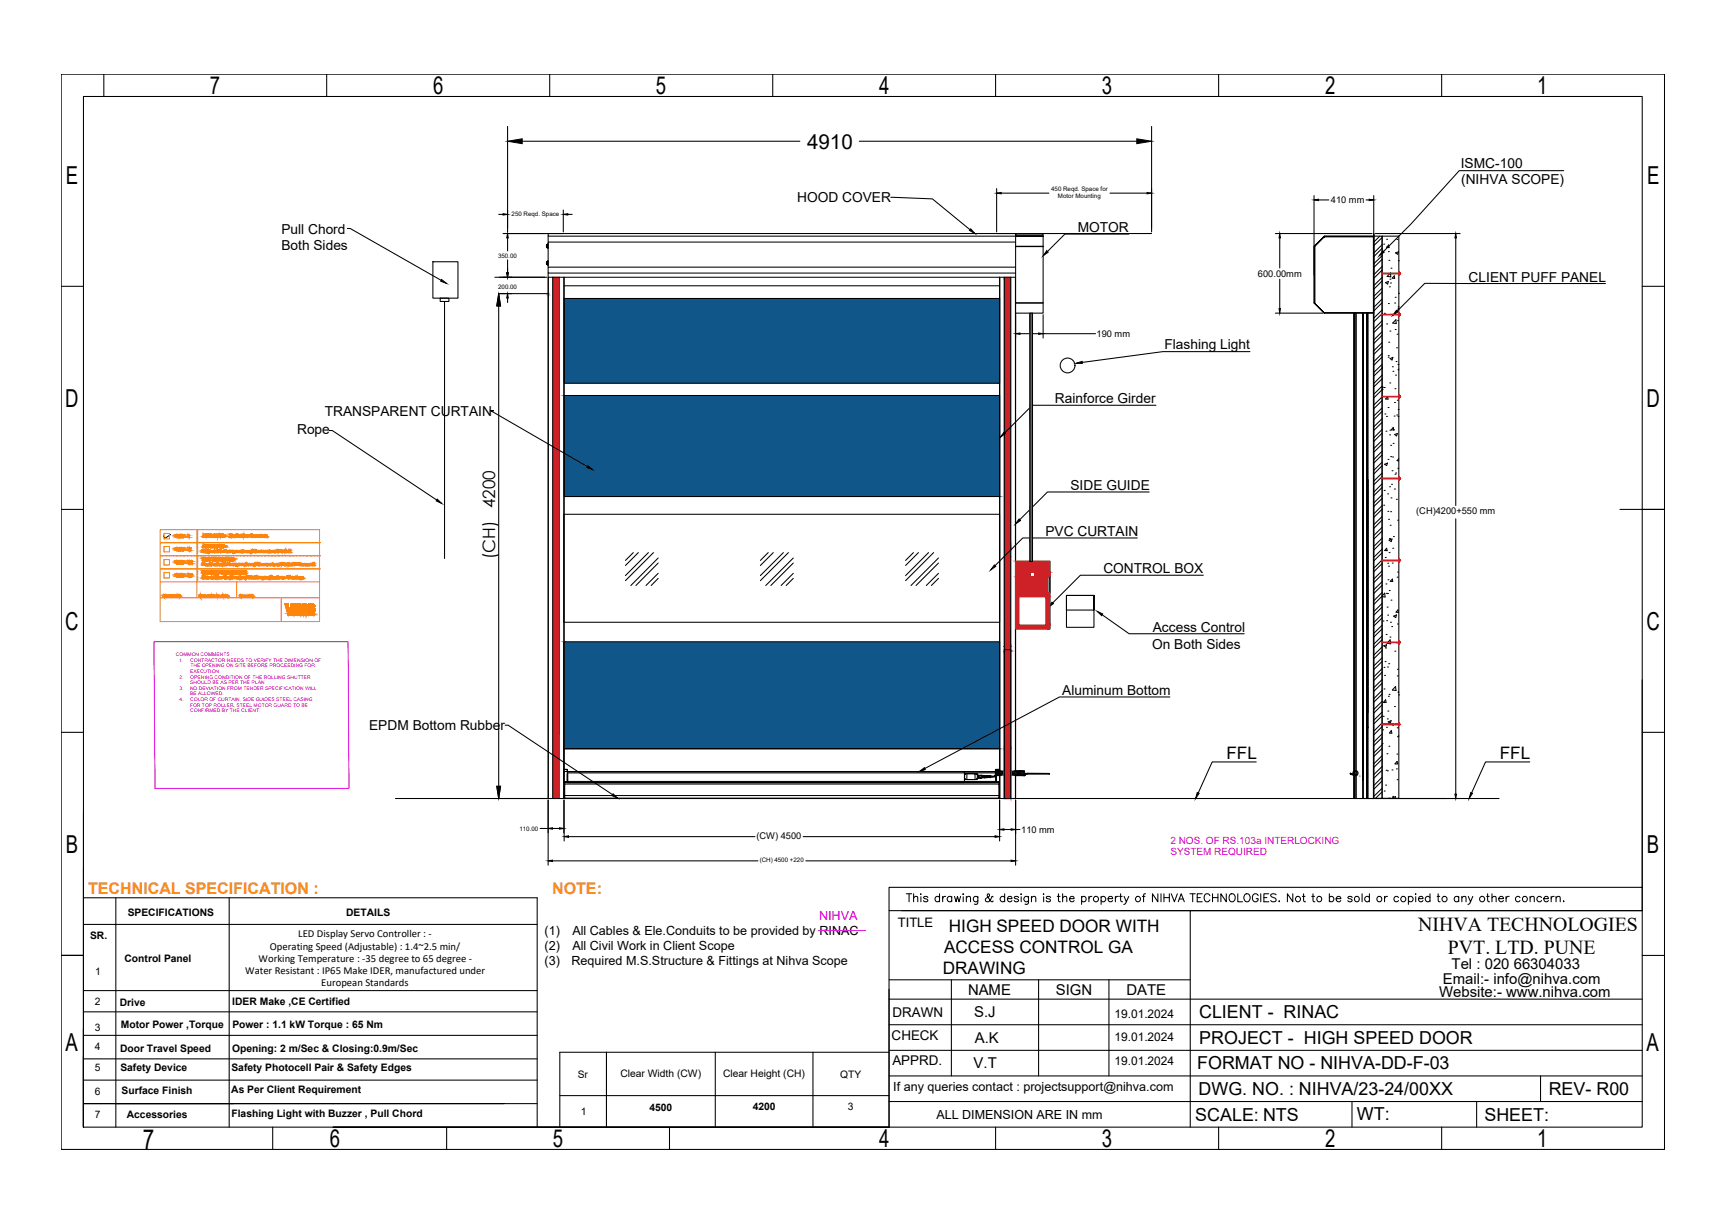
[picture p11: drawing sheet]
<svg xmlns="http://www.w3.org/2000/svg" width="420mm" height="297mm" viewBox="0 0 420 297" stroke-linecap="round" stroke-linejoin="round" font-family="sans-serif">
<defs><g id="words">
<text font-size="6.7" x="34.7" y="279.3">7</text>
<g font-size="6">
<text x="51" y="22.9">7</text>
<text x="105.3" y="22.9">6</text>
<text x="159.5" y="22.9">5</text>
<text x="213.8" y="22.9">4</text>
<text x="267.9" y="22.9">3</text>
<text x="322.2" y="22.9">2</text>
<text x="373.8" y="22.9">1</text>
<text x="16" y="44.7">E</text>
<text x="400.5" y="44.7">E</text>
<text x="15.8" y="98.8">D</text>
<text x="400.3" y="98.8">D</text>
<text x="15.8" y="153.2">C</text>
<text x="400.3" y="153.2">C</text>
<text x="16" y="207.3">B</text>
<text x="400.4" y="207.3">B</text>
<text x="15.9" y="255.4">A</text>
<text x="400.4" y="255.4">A</text>
<text x="80.2" y="278.7">6</text>
<text x="134.4" y="278.7">5</text>
<text x="213.8" y="278.8">4</text>
<text x="267.9" y="278.8">3</text>
<text x="322.2" y="278.8">2</text>
<text x="373.8" y="278.8">1</text>
</g>
<text font-size="5" x="196.2" y="36.1">4910</text>
<g font-size="4.8">
<text x="344.8" y="226.4">NIHVA TECHNOLOGIES</text>
<text x="352.1" y="231.9">PVT. LTD. PUNE</text>
</g>
<g font-size="4.3">
<text x="291.6" y="247.5">CLIENT - RINAC</text>
<text x="291.6" y="253.7">PROJECT - HIGH SPEED DOOR</text>
<text x="291.1" y="259.9">FORMAT NO - NIHVA-DD-F-03</text>
<text x="291.4" y="266.1">DWG. NO. : NIHVA/23-24/00XX</text>
<text x="376.6" y="266.1">REV- R00</text>
<text x="290.6" y="272.4">SCALE: NTS</text>
<text x="329.9" y="272.3">WT:</text>
<text x="360.9" y="272.4">SHEET:</text>
</g>
<g font-size="4.2">
<text x="120.4" y="123.5" transform="rotate(-90 120.4 123.5)">4200</text>
<text x="120.4" y="135.9" transform="rotate(-90 120.4 135.9)">(CH)</text>
<text x="298.2" y="184.6">FFL</text>
<text x="364.7" y="184.6">FFL</text>
<text x="230.7" y="226.7">HIGH SPEED DOOR WITH</text>
<text x="229.5" y="231.7">ACCESS CONTROL GA</text>
<text x="229.2" y="236.7">DRAWING</text>
</g>
<g font-size="3.9" fill="#f8991e">
<text x="21.4" y="217.3">TECHNICAL SPECIFICATION :</text>
<text x="134.3" y="217.3">NOTE:</text>
</g>
<g font-size="3.6">
<text x="350.8" y="239.1">Email:- info@nihva.com</text>
<text x="352.9" y="235.5">Tel : 020 66304033</text>
<text x="235.4" y="241.9">NAME</text>
<text x="256.7" y="241.9">SIGN</text>
<text x="273.9" y="241.9">DATE</text>
<text x="349.9" y="242.4">Website:- www.nihva.com</text>
<text x="236.9" y="247.3">S.J</text>
<text x="237" y="253.5">A.K</text>
<text x="236.7" y="259.7">V.T</text>
</g>
<g font-size="3.3">
<text x="355.2" y="40.8">ISMC-100</text>
<text x="355.3" y="44.8">(NIHVA SCOPE)</text>
<text x="193.8" y="49.2">HOOD COVER</text>
<text x="68.4" y="56.8">Pull Chord</text>
<text x="262.1" y="56.4">MOTOR</text>
<text x="68.4" y="60.8">Both Sides</text>
<text x="357.1" y="68.5">CLIENT PUFF PANEL</text>
<text x="283.1" y="84.8">Flashing Light</text>
<text x="79" y="101">TRANSPARENT CURTAIN</text>
<text x="256.5" y="98">Rainforce Girder</text>
<text x="72.2" y="105.5">Rope</text>
<text x="260.3" y="119.2">SIDE GUIDE</text>
<text x="254.2" y="130.3">PVC CURTAIN</text>
<text x="268.3" y="139.4">CONTROL BOX</text>
<text x="280.3" y="153.6">Access Control</text>
<text x="280.1" y="157.6">On Both Sides</text>
<text x="258.3" y="169">Aluminum Bottom</text>
<text x="89.8" y="177.5">EPDM Bottom Rubber</text>
<text x="217" y="247.3">DRAWN</text>
<text x="216.8" y="252.8">CHECK</text>
<text x="217" y="259">APPRD.</text>
</g>
<text font-size="3.2" x="218.3" y="225.3">TITLE</text>
<g font-size="3.1">
<text x="132.4" y="227.2">(1)</text>
<text x="139.2" y="227.2">All Cables &amp; Ele.Conduits to be provided by RINAC</text>
<text x="132.4" y="230.9">(2)</text>
<text x="139.2" y="230.9">All Civil Work in Client Scope</text>
<text x="132.4" y="234.6">(3)</text>
<text x="139" y="234.6">Required M.S.Structure &amp; Fittings at Nihva Scope</text>
<text x="217.2" y="265.2">If any queries contact : projectsupport@nihva.com</text>
</g>
<text font-size="3.1" fill="#e000e0" x="199.2" y="223.6">NIHVA</text>
<text font-size="3" x="227.7" y="271.9">ALL DIMENSION ARE IN mm</text>
<g font-size="2.9">
<text x="271" y="247.4">19.01.2024</text>
<text x="271" y="253">19.01.2024</text>
<text x="271" y="259">19.01.2024</text>
</g>
<g font-size="2.6">
<text x="72.5" y="227.8">LED Display Servo Controller : -</text>
<text x="62.9" y="233.7">Working Temperature : -35 degree to 65 degree -</text>
<text x="65.6" y="230.8">Operating Speed (Adjustable) : 1.4~2.5 min/</text>
<text x="59.6" y="236.6">Water Resistant : IP65 Make IDER, manufactured under</text>
<text x="78.1" y="239.6">European Standards</text>
</g>
<g font-size="2.5">
<text x="31" y="222.6">SPECIFICATIONS</text>
<text x="84.2" y="222.6">DETAILS</text>
<text x="21.9" y="228.3">SR.</text>
<text x="30.3" y="233.8">Control Panel</text>
<text x="23.1" y="236.9">1</text>
<text x="23.1" y="244.3">2</text>
<text x="29.1" y="244.4">Drive</text>
<text x="56.5" y="244.3">IDER Make ,CE Certified</text>
<text x="23" y="250.6">3</text>
<text x="29.4" y="249.9">Motor Power ,Torque</text>
<text x="56.5" y="249.9">Power : 1.1 kW Torque : 65 Nm</text>
<text x="23.1" y="255.3">4</text>
<text x="29.2" y="255.7">Door Travel Speed</text>
<text x="56.4" y="255.7">Opening: 2 m/Sec &amp; Closing:0.9m/Sec</text>
<text x="23" y="260.4">5</text>
<text x="29.3" y="260.3">Safety Device</text>
<text x="56.3" y="260.3">Safety Photocell Pair &amp; Safety Edges</text>
<text x="140.5" y="262">Sr</text>
<text x="150.8" y="261.7">Clear Width (CW)</text>
<text x="175.8" y="261.7">Clear Height (CH)</text>
<text x="204.3" y="261.9">QTY</text>
<text x="23" y="266.1">6</text>
<text x="29.6" y="266">Surface Finish</text>
<text x="56.2" y="265.7">As Per Client Requirement</text>
<text x="183" y="269.9">4200</text>
<text x="206.2" y="269.9">3</text>
<text x="23" y="271.9">7</text>
<text x="30.8" y="271.7">Accessories</text>
<text x="56.3" y="271.6">Flashing Light with Buzzer , Pull Chord</text>
<text x="141.2" y="271.1">1</text>
<text x="157.9" y="270">4500</text>
</g>
<g font-size="2.4" fill="#e000e0">
<text x="284.6" y="205.1">2 NOS. OF RS.103a INTERLOCKING</text>
<text x="284.6" y="207.9">SYSTEM REQUIRED</text>
</g>
<g font-size="2.3">
<text x="323.6" y="49.4">410 mm</text>
<text x="305.9" y="67.3">600.00mm</text>
<text x="266.6" y="81.9">190 mm</text>
<text x="344.4" y="125.1">(CH)4200+550 mm</text>
<text x="184" y="203.9">(CW) 4500</text>
<text x="248.3" y="202.4">110 mm</text>
</g>
<g font-size="1.5">
<text x="255.6" y="46.4">450 Reqd. Space for</text>
<text x="124.4" y="52.5">250 Reqd. Space</text>
<text x="257.2" y="48.2">Motor Mounting</text>
<text x="121.1" y="62.6">350.00</text>
<text x="121.1" y="70.1">200.00</text>
<text x="126.3" y="201.9">110.00</text>
<text x="184.7" y="209.6">(CH) 4500 +220</text>
</g>
<g font-size="1.2" fill="#e000e0">
<text x="42.8" y="159.5">COMMON COMMENTS :</text>
<text x="43.6" y="160.9">1.</text>
<text x="46.2" y="160.9">CONTRACTOR NEEDS TO VERIFY THE DIMENSION OF</text>
<text x="43.7" y="164.9">2.</text>
<text x="43.7" y="167.6">3.</text>
<text x="46.2" y="163.6">EXECUTION</text>
<text x="46.2" y="167.6">NO DEVIATION FROM TENDER SPECIFICATION WILL</text>
<text x="46.2" y="164.9">OPENING CONDITION OF THE ROLLING SHUTTER</text>
<text x="46.2" y="166.3">SHOULD BE AS PER THE PLAN</text>
<text x="46.3" y="162.2">THE OPENING ON SITE BEFORE PROCEEDING FOR</text>
<text x="43.7" y="170.4">4.</text>
<text x="46.2" y="169">BE ALLOWED.</text>
<text x="46.2" y="171.7">FOR TOP ROLLER, STEEL MOTOR GUARD TO BE</text>
<text x="46.2" y="170.4">COLOR OF CURTAIN, SIDE GUIDES,STEEL CASING</text>
<text x="46.2" y="173.1">CONFIRMED BY THE CLIENT.</text>
</g>
</g></defs>
<!-- layer: 0 -->
<g fill="none" stroke="#000" stroke-width=".25">
<path d="M14.9 18h389.8v261.4h-389.8zM25.2 18v5.5M79.4 18v5.5M133.7 18v5.5M187.9 18v5.5M242.1 18v5.5M296.3 18v5.5M350.5 18v5.5M20.3 23.5h379v250.5h-379zM123.4 30.7v25.7M127 34.3h67.5M208.9 34.3h67.5"/>
<path d="M280 30.7v25.7M84.5 55.5h.6l22.2 12.7M121.3 52.1h1M122.3 56.8h14.7M123.4 57.8v3.2M137 51.1v5.3M138.1 52.1h1M216.6 48l10.1 .3 9.2 7.5M242.3 56.8h37.7M242.3 45.8v10.6M243.4 46.9h11.6M269.9 46.9h9"/>
<path d="M274.5 56.9h-15.6l-4.2 4.2M310.1 56.8h23.5M311.2 57.8v7.4M319.5 47.5v19.3M320.6 48.6h2.5M332.2 48.6h.7M333.9 57.4h2.2v136.7h-2.2zM334 47.5v18.9M334.4 56.8h20.6M335.5 57.4l-1.4 1.4M336.1 57.4h4v136.7h-4zM336.1 59.5l-2 2"/>
<path d="M336.1 57.7l-2 2M336.4 59.4h.1M337.2 58.2h.1M337.6 59.6l.1 .6-.5-.1zM339.7 58.2h.1M354 57.8v65.1M380.2 41.5h-25.4l-11.7 12.9-6.7 6.7M14.9 69.6h5.4M105.3 63.6h6.1v8.9h-6.1zM107 72.5h2.1v.8h-2.1zM108.1 73.3v62.5M121.3 71.4h12"/>
<path d="M121.4 67.4h11.5M123.4 63.2v3.1M123.4 72.4v1.1M137.2 72.6h105.8v20.5h-105.8zM246.9 76.5v5.7M250.4 76.1h.7v60.3h-.7zM253.6 76.5v5.7M310.1 76.1h11.6M311.2 67.9v7.1M336.1 62.1l-2 2M336.1 64.8l-2 2M336.1 67.4l-2 2"/>
<path d="M336.1 70.1l-2 1.9M336.1 72.7l-2 2M336.1 75.4l-2 1.9M336.1 78l-2 2M336.1 60.4l-2 2M336.1 63l-2 2M336.1 65.7l-2 1.9M336.1 68.3l-2 2M336.1 71l-2 1.9M336.1 73.6l-2 2M336.1 76.2l-2 2M336.1 78.9l-2 1.9"/>
<path d="M336.1 76.4l-.1 .1M336.1 66.4l-.1 .1M336.2 76.4l-.1 .1M336.2 66.4l-.1 .1M336.4 76.4l-.2 .1M336.4 66.4l-.2 .1M336.4 76.4l-.1 .1M336.4 66.4l-.1 .1M336.4 76.5h.1M336.4 66.5l.2-.1-.1 .1M336.6 76.2h.1M336.8 76.4l-.2 .1"/>
<path d="M336.8 66.4l-.2 .1M336.8 76.4l-.1 .1M336.8 66.4l-.1 .1M336.9 76.5h.1M336.9 66.5l.1-.1-.1 .1M336.9 68.7l.7-.3-.2 .6zM337.2 78.7h.1M337.2 76.4l-.1 .1M337.2 66.4l-.1 .1M337.2 76.4v.1M337.2 66.4v.1M337.3 76.5h.1"/>
<path d="M337.3 66.5l.1-.1v.1M337.6 61.2h.1M337.6 73.8h.1M337.6 76.4l-.1 .1M337.6 66.4l-.1 .1M337.7 76.4l-.1 .1M337.7 66.4l-.1 .1M337.7 63.3h.1M337.7 76.5h.1M337.7 66.5l.1-.1v.1M337.8 69.7h.1M338 67.9h.1"/>
<path d="M338 76.4l-.1 .1M338 66.4l-.1 .1M338.1 66.3l.1 1-.9-.1zM338.1 68.8h.1M338.1 76.4l-.1 .1M338.1 66.4l-.1 .1M338.1 76.5h.1M338.1 66.5l.2-.1-.1 .1M338.2 65.2h.1M338.5 76.4l-.2 .1M338.5 66.4l-.2 .1M338.5 76.4l-.1 .1"/>
<path d="M338.5 66.4l-.1 .1M338.6 76.5h.1M338.6 66.5l.1-.1-.1 .1M338.9 76.4l-.1 .1M338.9 66.4l-.1 .1M338.9 76.4v.1M338.9 66.4v.1M339 76.5h.1M339 66.5l.1-.1v.1M339 67.1l.1 .6-.6-.1zM339.1 73.7h.1M339.2 72.3h.1"/>
<path d="M339.3 61.5l.7-.3-.2 .6zM339.3 76.4l-.1 .1M339.3 66.4l-.1 .1M339.4 76.4l-.1 .1M339.4 66.4l-.1 .1M339.4 77.7l.1 1-.9-.2zM339.4 76.5h.1M339.4 66.5l.1-.1v.1M339.7 76.4l-.1 .1M339.7 66.4l-.1 .1M339.8 76.4l-.1 .1M339.8 66.4l-.1 .1"/>
<path d="M339.8 77.9h.1M339.8 76.5h.1M339.8 66.5l.2-.1-.1 .1M340 74.6h.1M340 76h.1M340 63.4h.1M340 71.3h.1M340.1 74.9l-.2 .2h.2M340.1 76.5h-.1M340.1 66.5h-.1M390.4 68.9h-44l-6.7 6.7M399.3 69.6h5.4"/>
<path d="M119.3 99.8h.7h-.7l23.5 13.6M137.2 96.1h105.8v24.6h-105.8zM248 81.1h4.5M253.6 81.1h12.8M281.1 98.5h-30.1l-6.7 6.7M303.9 85.5h-21.1l-19.7 2.6M336.1 94.7h.1M336.1 94.1h.1M336.1 80.6l-2 2M336.1 83.3l-2 1.9M336.1 85.9l-2 2M336.1 88.6l-2 1.9"/>
<path d="M336.1 91.2l-2 2M336.1 93.9l-2 1.9M336.1 96.5l-2 1.9M336.1 99.1l-2 2M336.1 81.5l-2 2M336.1 84.2l-2 1.9M336.1 86.8l-2 2M336.1 89.5l-2 1.9M336.1 92.1l-2 1.9M336.1 94.7l-2 2M336.1 97.4l-2 1.9M336.1 100l-2 2"/>
<path d="M336.1 89.1v.4M336.1 94.2l.2-.1-.2 .6M336.1 96.4h-.1M336.2 96.4h-.1M336.4 96.4h-.2M336.4 96.4h-.1M336.4 96.4h.1M336.6 94.2h.1M336.8 96.4h-.2M336.8 96.4h-.1M336.9 96.4h.1M337.2 96.4h-.1"/>
<path d="M337.2 96.4h.1M337.3 96.4h.1M337.4 96.4l.1 .6h-.6zM337.5 99.1h.1M337.5 86.8h.1M337.5 86.4h.1M337.6 96.4h-.1M337.7 83.2h.1M337.7 96.4h-.1M337.7 96.4h.1M337.9 93.1h.1M338 80.5h.1"/>
<path d="M338 87.2l.7-.3-.2 .6zM338 96.4h-.1M338.1 96.4h-.1M338.1 96.4h.1M338.5 96.4h-.2M338.5 96.4h-.1M338.6 89.2h.1M338.6 96.4h.1M338.7 90.3h.1M338.9 96.4h-.1M338.9 96.4h.1M339 96.4h.1"/>
<path d="M339.1 97.8h.1M339.2 94.5h.1M339.2 80.1h.1M339.3 91.2h.1M339.3 96.4h-.1M339.4 96.4h-.1M339.4 96.4h.1M339.4 87.9h.1M339.6 84.5h.1M339.7 81.2h.1M339.7 97.3h.1M339.7 96.4h-.1"/>
<path d="M339.8 96.4h-.1M339.8 96.4h.1M339.9 88.6h.1M340 99.5h.1M340.1 89.7l-.1 .2h.1M340.1 96.4h-.1M80.1 104.6h.7l25.4 16.9M279.4 119.6h-24.7l-6.7 6.7M336.1 101.8l-2 1.9M336.1 104.4l-2 2M336.1 107.1l-2 1.9M336.1 109.7l-2 2"/>
<path d="M336.1 112.4l-2 1.9M336.1 115l-2 1.9M336.1 117.6l-2 2M336.1 102.7l-2 1.9M336.1 105.3l-2 2M336.1 108l-2 1.9M336.1 110.6l-2 1.9M336.1 113.2l-2 2M336.1 115.9l-2 1.9M336.1 118.5l-2 2M336.1 116.2l-.1 .2M336.2 116.2l-.1 .2"/>
<path d="M336.4 116.2l-.2 .2M336.4 116.2l-.1 .2M336.4 116.4l.2-.2-.1 .2M336.6 119.2h.1M336.6 112.9l.8-.3-.2 .6zM336.7 100.6h.1M336.8 116.2l-.2 .2M336.8 116.2l-.1 .2M336.9 116.4l.1-.2-.1 .2M337 104.8h.1M337.1 101.2h.1M337.2 116.2l-.1 .2"/>
<path d="M337.2 116.2v.2M337.3 116.4l.1-.2v.2M337.5 111.7h.1M337.6 116.2l-.1 .2M337.7 116.2l-.1 .2M337.7 116.4l.1-.2v.2M337.9 105.7h.1M337.9 118.3h.1M338 104.6h.1M338 116.2l-.1 .2M338.1 116.2l-.1 .2M338.1 108.2h.1"/>
<path d="M338.1 111h.1M338.1 116.4l.2-.2-.1 .2M338.3 117.7h.1M338.5 114.4h.1M338.5 116.2l-.2 .2M338.5 116.2l-.1 .2M338.6 116.4l.1-.2-.1 .2M338.6 111.1h.1M338.7 107.8h.1M338.8 103.9l.1 .6h-.6zM338.9 104.5h.1M338.9 116.2l-.1 .2"/>
<path d="M338.9 116.2v.2M339 101.1h.1M339 116.4l.1-.2v.2M339.1 118.9h.1M339.1 105.6l.7-.2-.2 .6zM339.2 115.3h.1M339.3 116.2l-.1 .2M339.4 115h.1M339.4 116.2l-.1 .2M339.4 116.4l.1-.2v.2M339.6 100.9h.1M339.7 116.2l-.1 .2"/>
<path d="M339.8 116.2l-.1 .2M339.8 116.4l.2-.2-.1 .2M339.9 113.8h.1M339.9 101.2h.1M340.1 111.5l-.4 .5h.4M340.1 116.3l-.1 .1M14.9 123.8h5.4M137.1 125h105.9v26.3h-105.9zM154 134.3l-1.9 1.9M155.2 134.3l-3.1 3.2M157.7 134.3l-5.6 5.6M158.9 134.3l-6.8 6.8"/>
<path d="M160 135.6l-6.6 6.7M160 139.4l-2.9 2.9M160 136.9l-5.4 5.4M186.8 134.3l-1.9 1.9M188 134.3l-3.1 3.2M190.5 134.3l-5.6 5.6M191.7 134.3l-6.8 6.8M192.9 135.6l-6.7 6.7M192.9 139.4l-3 2.9M192.9 136.9l-5.5 5.4M222.1 134.3l-1.9 1.9M223.3 134.3l-3.1 3.2"/>
<path d="M225.8 134.3l-5.6 5.6M227 134.3l-6.8 6.8M228.2 135.6l-6.7 6.7M228.2 139.4l-3 2.9M228.2 136.9l-5.5 5.4M246.9 136.4h8.4v16.5h-8.4zM254.8 140h.5v4.1h-.5zM276.5 130.8h-27.8l-6.8 6.7M292.6 139.8h-29.9l-6.7 6.8M336.1 120.3l-2 1.9M336.1 122.9l-2 2M336.1 125.6l-2 1.9"/>
<path d="M336.1 128.2l-2 1.9M336.1 130.8l-2 2M336.1 133.5l-2 1.9M336.1 136.1l-2 2M336.1 138.8l-2 1.9M336.1 121.2l-2 1.9M336.1 123.8l-2 1.9M336.1 126.4l-2 2M336.1 129.1l-2 1.9M336.1 131.7l-2 2M336.1 134.4l-2 1.9M336.1 137l-2 1.9"/>
<path d="M336.1 139.6l-2 2M336.1 136.2l-.1 .1M336.2 136.2l-.1 .1M336.4 136.2l-.2 .1M336.4 136.2l-.1 .1M336.4 122.8h.1M336.4 136.3l.2-.1-.1 .1M336.8 136.2l-.2 .1M336.8 135.5h.1M336.8 136.2l-.1 .1M336.9 136.3l.1-.1-.1 .1M337.2 133.3l.1 .6-.6-.1z"/>
<path d="M337.2 136.2l-.1 .1M337.2 136.2v.1M337.3 136.3l.1-.1v.1M337.4 120.1h.1M337.4 136.9h.1M337.5 124.3h.1M337.6 137.6h.1M337.6 126.2h.1M337.6 136.2l-.1 .1M337.7 136.2l-.1 .1M337.7 136.3l.1-.1v.1M337.7 134.3h.1"/>
<path d="M337.7 131.3l.8-.3-.2 .7zM337.8 130.9h.1M337.9 131h.1M338 127.7h.1M338 136.2l-.1 .1M338.1 136.2l-.1 .1M338.1 124.4h.1M338.1 136.3l.2-.1-.1 .1M338.2 121h.1M338.5 136.2l-.2 .1M338.5 136.9h.1M338.5 136.2l-.1 .1"/>
<path d="M338.6 136.3l.1-.1-.1 .1M338.6 133.3h.1M338.8 130.4h.1M338.9 136.2l-.1 .1M338.9 136.2v.1M339 136.3l.1-.1v.1M339.3 136.2l-.1 .1M339.4 136.2l-.1 .1M339.4 136.3l.1-.1v.1M339.5 121.4h.1M339.7 136.2l-.1 .1M339.8 136.2l-.1 .1"/>
<path d="M339.8 126.4h.1M339.8 139.1h.1M339.8 136.3l.2-.1-.1 .1M340.1 136.2l-.1 .1M354 126.1v66.9M393.9 123.8h10.8M137.1 156h105.9v26h-105.9zM160 140.6l-1.7 1.7M192.9 140.6l-1.8 1.7M228.2 140.6l-1.7 1.7M244.2 158h1.6v36.1h-1.6zM247.7 145h6.7v7h-6.7z"/>
<path d="M259.3 144.7v3.6h6.7v-3.6v7.8h-6.7v-7.8h6.7zM268 149.4l6.5 4.7h28M336.1 141.4l-2 1.9M336.1 144l-2 2M336.1 146.7l-2 1.9M336.1 149.3l-2 2M336.1 152l-2 1.9M336.1 154.6l-2 1.9M336.1 157.3l-2 1.9M336.1 159.9l-2 1.9M336.1 142.3l-2 1.9M336.1 144.9l-2 2"/>
<path d="M336.1 147.6l-2 1.9M336.1 150.2l-2 1.9M336.1 152.9l-2 1.9M336.1 155.5l-2 1.9M336.1 158.1l-2 2M336.1 144.9l.6-.7 .1 .9-.7-.1M336.1 156.1l-.1 .1M336.2 156.1l-.1 .1M336.3 151h.1M336.4 156.1l-.2 .1M336.4 156.1l-.1 .1M336.4 157l.8-.3-.3 .6z"/>
<path d="M336.4 156.2h.1M336.8 156.1l-.2 .1M336.8 156.1l-.1 .1M336.9 156.2h.1M336.9 157.5h.1M337 141.9h.1M337 154.2h.1M337.1 144.2h.1M337.2 150.9h.1M337.2 156.1l-.1 .1M337.2 156.1v.1M337.3 147.6h.1"/>
<path d="M337.3 156.2h.1M337.4 144.3h.1M337.4 149.5h.1M337.5 140.9h.1M337.6 156.1l-.1 .1M337.7 156.1l-.1 .1M337.7 156.2h.1M337.8 143.6h.1M337.8 156.2h.1M338 154.9h.1M338 155.5l.1 1-.9-.2zM338 156.1l-.1 .1"/>
<path d="M338.1 151.3h.1M338.1 156.1l-.1 .1M338.1 156.2h.1M338.2 145.9h.1M338.4 152.3h.1M338.5 156.1l-.2 .1M338.5 156.1l-.1 .1M338.6 140.8v.6l-.6-.1zM338.6 156.2h.1M338.9 149.8l.7-.3-.2 .6zM338.9 156.1l-.1 .1M338.9 156.1v.1"/>
<path d="M339 156.2h.1M339.1 158.3h.1M339.3 156.1l-.1 .1M339.4 156.1l-.1 .1M339.4 156.2h.1M339.6 156.3h.1M339.7 140.3h.1M339.7 156.1l-.1 .1M339.8 151.7h.1M339.8 156.1l-.1 .1M339.8 156.2h.1M339.9 148.3l.1 .6-.6-.1z"/>
<path d="M340.1 156.2h-.1M14.9 178h5.4M122.8 176.3h.7l25.4 16.9M284.5 169.4h-26.9l-32.8 17.4M336.1 162.5l-2 2M336.1 165.2l-2 1.9M336.1 167.8l-2 2M336.1 170.5l-2 1.9M336.1 173.1l-2 1.9M336.1 175.7l-2 2M336.1 178.4l-2 1.9M336.1 160.8l-2 1.9"/>
<path d="M336.1 163.4l-2 2M336.1 166.1l-2 1.9M336.1 168.7l-2 1.9M336.1 171.3l-2 2M336.1 174l-2 1.9M336.1 176.6l-2 2M336.1 179.3l-2 1.9M336.1 176l-.1 .1M336.2 177.4h.1M336.2 176l-.1 .1M336.3 174.1h.1M336.4 176l-.2 .1"/>
<path d="M336.4 176l-.1 .1M336.4 170.8h.1M336.4 176.1l.2-.1-.1 .1M336.5 167.5h.1M336.5 162.2h.1M336.6 164.2h.1M336.8 160.8h.1M336.8 176l-.2 .1M336.8 176l-.1 .1M336.9 176.1l.1-.1-.1 .1M336.9 170.1l.1 .6h-.6zM337.1 176.8h.1"/>
<path d="M337.2 176l-.1 .1M337.2 176v.1M337.3 176.1l.1-.1v.1M337.3 174.8h.1M337.4 162.1h.1M337.5 172.8h.1M337.5 175.5l.8-.3-.3 .6zM337.6 169.2h.1M337.6 176l-.1 .1M337.7 161.3h.1M337.7 176l-.1 .1M337.7 176.1l.1-.1v.1"/>
<path d="M337.7 168.8h.1M338 176l-.1 .1M338.1 176l-.1 .1M338.1 176.1l.2-.1-.1 .1M338.3 177.6l.1 .6h-.6zM338.5 176l-.2 .1M338.5 176l-.1 .1M338.6 176.1l.1-.1-.1 .1M338.6 176.3h.1M338.9 176l-.1 .1M338.9 176v.1M339 176.1l.1-.1v.1"/>
<path d="M339.1 171.7h.1M339.3 166.9l.1 1-.8-.2zM339.3 176l-.1 .1M339.4 176l-.1 .1M339.4 176.1l.1-.1v.1M339.7 164.3h.1M339.7 176.9h.1M339.7 176l-.1 .1M339.8 162.7h.1M339.8 176l-.1 .1M339.8 176.1l.2-.1-.1 .1M340.1 168.9h.1"/>
<path d="M340.1 178.8l-.2 .3h.2M340.1 168.2h-.1l.1 .1M340.1 176.1h-.1M399.3 165.3v50.4M399.3 178h5.4M20.3 197.6v76.4M96.2 194.1h268.3M133.3 194.5v7.9M137.1 182h105.9v12.1h-105.9zM137.1 187.5h97.4v2.7h-97.4zM137.1 187h.8v.6h104.1M137.1 194.5v7.9"/>
<path d="M242 187.6h.1M243 182v5h-1v.6M243 194.5v8.2M246.9 194.5v8.2M305.4 185.2h-10.7l-3.3 7.5M336.1 180.8h.1M336.1 181l-2 2M336.1 183.7l-2 1.9M336.1 186.3l-2 2M336.1 188.9l-2 2M336.1 191.6l-2 1.9M336.1 181.9l-2 2"/>
<path d="M336.1 184.5l-2 2M336.1 187.2l-2 1.9M336.1 189.8l-2 2M336.1 192.5l-1.7 1.6M336.6 192.3h.1M336.9 190.8h.1M337 187.2h.1M337.2 183.2h.1M337.3 187.4h.1M337.7 181.4h.1M337.7 194h.1M338.5 187.2h.1"/>
<path d="M338.6 193.6h.1M338.9 194.1l-.3-.2 .7-.3-.1 .5M339.5 186.9h.1M339.7 183.3h.1M339.7 185.1l.1 .6h-.6zM339.7 189.5h.1M372 185.2h-10.8l-3.4 7.5M20.3 210.9v63.1v-23.9v23.9v-17.1M20.3 218.2h110.3v55.8M28.2 218.2v55.8M55.7 218.2v55.8M131.3 201.4h2"/>
<path d="M134.3 201.4h1.7M216.2 215.7h183.1v5.7h-183.1zM220.4 217.3h1.3M221 217.3v1.9M222.1 218.3l.5-.4 .5 .1 .1 1.2M222.1 217.3v1.9M223.8 217.3h.2zM223.9 218v1.2M225.6 218.2a.6 .6 0 0 0-1 0l.7 .3 .3 .4a.6 .6 0 0 1-1 0M228.4 218.2a.61 .61 0 0 0-.9-.1 .61 .61 0 0 0 0 .9 .61 .61 0 0 0 .9-.1M228.4 217.3v1.9M229.2 217.9v1.3"/>
<path d="M229.9 217.9a.58 .58 0 0 0-.7 .5M231.4 218.2a.61 .61 0 0 0-.9-.1 .61 .61 0 0 0 0 .9 .61 .61 0 0 0 .9-.1M231.4 217.9v1.3M232.1 217.9l.4 1.3 .3-1.3 .4 1.3 .4-1.3M234.2 217.3h.1l-.1 .1zM234.2 218v1.2M235 218.3l.4-.4 .5 .1 .1 1.2M235 217.9v1.3M237.8 217.9l-.1 1.8-.3 .1h-.5M237.8 218.2a.61 .61 0 0 0-.9-.1 .61 .61 0 0 0 0 .9 .61 .61 0 0 0 .9-.1M241.4 218.1v-.2l-.3 .1-.2 .7a.7 .7 0 0 1-.6 .5 .7 .7 0 0 1-.7-.4l.1-.4 .9-.7-.3-.4-.3 .2 .1 .5 .9 1.1 .4 .1v-.2M244.1 201.6h1.7"/>
<path d="M244.3 218.2a.61 .61 0 0 0-.9-.1 .61 .61 0 0 0 0 .9 .61 .61 0 0 0 .9-.1M244.3 217.3v1.9M245 218.4h1.1a.6 .6 0 0 0-.9-.5 .6 .6 0 0 0-.2 1 .57 .57 0 0 0 1.1 0M246.9 201.6h1.1M247.7 218.2a.6 .6 0 0 0-1.1 0l.8 .3 .3 .4a.6 .6 0 0 1-1.1 0M248.3 217.3v.1zM248.3 218v1.2M250.1 217.9v1.5a.53 .53 0 0 1-.9 .4M250.1 218.2a.63 .63 0 0 0-1-.1 .63 .63 0 0 0 0 .9 .63 .63 0 0 0 1-.1M250.8 218.3l.5-.4 .4 .1 .2 1.2M250.8 217.9v1.3M253.7 217.3h.1z"/>
<path d="M253.8 218v1.2M255.4 218.2a.56 .56 0 0 0-.5-.3 .56 .56 0 0 0-.5 .3l.8 .3 .2 .4a.56 .56 0 0 1-.5 .3 .56 .56 0 0 1-.5-.3M257.1 217.9h.6M257.4 217.3v1.5v.3l.4 .1M258.4 218.3l.4-.4 .5 .1 .1 1.2M258.4 217.3v1.9M260.1 218.4h1.1a.6 .6 0 0 0-.9-.5 .6 .6 0 0 0-.1 1 .57 .57 0 0 0 1 0M263 218.2a.61 .61 0 0 1 .9-.1 .61 .61 0 0 1 0 .9 .61 .61 0 0 1-.9-.1M263 217.9v1.9M264.8 217.9v1.3M265.5 217.9a.58 .58 0 0 0-.7 .5M267.7 218.2a.63 .63 0 0 1 1-.1 .63 .63 0 0 1 0 .9 .63 .63 0 0 1-1-.1"/>
<path d="M267.7 217.9v1.9M269.4 218.4h1.1a.6 .6 0 0 0-.8-.5 .6 .6 0 0 0-.2 1 .57 .57 0 0 0 1 0M271.2 217.9v1.3M271.9 217.9a.58 .58 0 0 0-.7 .5M272.2 217.9h.7M272.5 217.3v1.5l.1 .3 .3 .1M273.3 217.9l.6 1.3 .6-1.3M273.9 219.2l-.4 .6h-.3M277.8 217.9h.6M278.5 217.3h-.4v.3v1.6M281.5 217.3v1.9l-1.3-1.9v1.9M282.3 217.3v1.9"/>
<path d="M283 217.3v1.9M283 218.2h1.3M284.3 217.3v1.9M284.8 217.3l.8 1.9 .7-1.9M286.5 219.2l.7-1.9 .8 1.9M286.7 218.5h1M289.3 217.3h1.3M290 217.3v1.9M291.1 218.2h.8M292.3 217.3h-1.2v1.9h1.2M294.2 217.7a.72 .72 0 0 0-.8-.5 .72 .72 0 0 0-.6 .8v.4a.72 .72 0 0 0 .6 .8 .72 .72 0 0 0 .8-.5M294.8 218.2h1.3"/>
<path d="M294.8 217.3v1.9M296.1 217.3v1.9M298.2 217.3v1.9l-1.3-1.9v1.9M299 217.5a.74 .74 0 0 1 .8-.2 .74 .74 0 0 1 .5 .7v.4a.74 .74 0 0 1-.7 .8 .74 .74 0 0 1-.8-.8zM301 217.3v1.9h1.1M302.7 217.5a.74 .74 0 0 1 .8-.2 .74 .74 0 0 1 .5 .7v.4a.76 .76 0 0 1-.8 .8 .76 .76 0 0 1-.8-.8zM305.9 217.7a.72 .72 0 0 0-.8-.5 .72 .72 0 0 0-.6 .8v.4a.7 .7 0 0 0 .7 .8 .7 .7 0 0 0 .7-.8h-.5M306.5 217.3v1.9M307.3 218.2h.7M308.5 217.3h-1.2v1.9h1.2M310.3 217.5l-.2-.2a.76 .76 0 0 0-1.1 .4l1.1 .7 .2 .5a.84 .84 0 0 1-1.3 0M311 219v.2z"/>
<path d="M314.3 217.3v1.9l-1.3-1.9v1.9M316.7 217.9h.6M317 217.3v1.5v.3l.4 .1M319 217.9h.6M319.2 217.3v1.5l.1 .3 .4 .1M323.2 218.2a.61 .61 0 0 1 .9-.1 .61 .61 0 0 1 0 .9 .61 .61 0 0 1-.9-.1M323.2 217.3v1.9M324.9 218.4h1.1a.64 .64 0 0 0-.7-.5 .64 .64 0 0 0-.5 .7 .64 .64 0 0 0 .5 .6l.7-.3M328.8 218.2a.6 .6 0 0 0-1.1 0l.8 .3 .3 .4a.6 .6 0 0 1-1.1 0M331.2 217.3v1.9M333 218.2a.63 .63 0 0 0-1-.1 .63 .63 0 0 0 0 .9 .63 .63 0 0 0 1-.1M333 217.3v1.9"/>
<path d="M336.6 217.9v1.3M337.4 217.9a.58 .58 0 0 0-.8 .5M340 218.2a.61 .61 0 0 0-.9-.1 .61 .61 0 0 0 0 .9 .61 .61 0 0 0 .9-.1M342.4 218.2a.63 .63 0 0 1 1-.1 .63 .63 0 0 1 0 .9 .63 .63 0 0 1-1-.1M342.4 217.9v1.9M344.2 217.3v.1zM344.2 218v1.2M344.9 218.4h1.1a.6 .6 0 0 0-.8-.5 .6 .6 0 0 0-.2 1 .57 .57 0 0 0 1 0M347.7 218.2a.63 .63 0 0 0-.9-.1 .63 .63 0 0 0 0 .9 .63 .63 0 0 0 .9-.1M347.7 217.3v1.9M349.4 217.9h.7M349.7 217.3v1.5l.1 .3 .4 .1"/>
<path d="M354.7 218.2a.61 .61 0 0 0-.9-.1 .61 .61 0 0 0 0 .9 .61 .61 0 0 0 .9-.1M354.7 217.9v1.3M355.4 218.3l.5-.4 .5 .1 .1 1.2M355.4 217.9v1.3M357 217.9l.6 1.3 .5-1.3M357.6 219.2l-.2 .4-.5 .2M361.5 217.9h.6M361.7 217.3v1.5l.1 .3 .4 .1M362.8 218.3l.4-.4 .5 .1 .1 1.2M362.8 217.3v1.9M364.4 218.4h1.2a.64 .64 0 0 0-.7-.5 .64 .64 0 0 0-.6 .7 .64 .64 0 0 0 .6 .6l.7-.3M366.2 217.9v1.3"/>
<path d="M367 217.9a.64 .64 0 0 0-.8 .5M369.6 218.2a.61 .61 0 0 0-.9-.1 .61 .61 0 0 0 0 .9 .61 .61 0 0 0 .9-.1M372 218.3l.5-.4 .5 .1 .1 1.2M372 217.9v1.3M374.8 218.2a.63 .63 0 0 0-.9-.1 .63 .63 0 0 0 0 .9 .63 .63 0 0 0 .9-.1M375.4 218.4h1.1a.6 .6 0 0 0-.9-.5 .6 .6 0 0 0-.1 1 .57 .57 0 0 0 1 0M377.2 217.9v1.3M377.9 217.9a.58 .58 0 0 0-.7 .5M378.3 218.3l.5-.4 .5 .1 .1 1.2M378.3 217.9v1.3M380.2 219v.2zM14.9 232.2h5.4h-5.4"/>
<path d="M14.9 232.2h5.4M20.3 224.7h110.3M216.2 221.4v52.6h-135.2M216.2 238.2h73.2M219.3 221.4h70.1M231.3 238.2v23.3M252.5 238.2v23.3M269.6 238.2v23.3M399.3 221.4h-109.9v52.6M399.3 232.2h5.4M20.3 240.8h110.3M20.3 257.4h110.3"/>
<path d="M20.3 251.7h110.3M20.3 246h110.3M173.9 255.8v18.2M197.7 255.8v18.2M216.2 255.3h183.1M216.2 249.1h183.1M216.2 242.9h183.1M216.2 255.8h-80.1v18.2M20.3 262.6h110.3M28.2 268.3h28.6M66.3 274v5.4M81 274h135.2"/>
<path d="M81 268.3h.1M108.6 274v5.4M122.5 268.3h-102.2h110.3M136.1 266.3h80.1M147.5 274v-18.2v18.2M162.8 274v5.4M216.2 261.5h183.1M216.2 267.8h183.1M242.1 274v5.4M296.3 274v5.4M328.7 267.8v6.2M350.5 274v5.4"/>
<path d="M359 267.8v6.2M374.6 261.5v6.3"/>
<circle cx="259.6" cy="88.8" r="1.8"/>
<circle cx="251.1" cy="139.6" r=".61"/>
<circle cx="266.5" cy="218.5" r=".65"/>
<circle cx="276.7" cy="218.5" r=".64"/>
<circle cx="315.6" cy="218.5" r=".64"/>
<circle cx="320.8" cy="218.5" r=".64"/>
<circle cx="329.9" cy="218.5" r=".64"/>
<circle cx="335.4" cy="218.5" r=".64"/>
<circle cx="341.2" cy="218.5" r=".64"/>
<circle cx="351.2" cy="218.5" r=".65"/>
<circle cx="360.4" cy="218.5" r=".65"/>
<circle cx="370.8" cy="218.5" r=".64"/>
</g>
<!-- layer: PDF_Geometry -->
<path d="M121.3 71.5l.4 2.9h-.9zM120.8 191.1h.9l-.4 2.9z" fill="#000" stroke="#000" stroke-width=".24"/>
<g fill="none" stroke="#000" stroke-width=".25">
<path d="M132.9 59.6v.4zM132.9 59.6h.3v.4h-.3zM132.9 59.5v.1zM132.9 59.5h.3v.1M133.2 60v.2h-.3v-.2v.2M133.2 59.5h.1M133.2 59.3v1M133.3 59.3h-.1v1h.1M133.3 57.4v1.4M246.9 59.9v13.7h6.7v-13.7h-6.7h6.7M246.9 59.9v-2.5h6.7v2.5M246.9 57.4h-113.6v-.6h113.6v.6v-.5h6.7v.5h-6.7h6.7"/>
<path d="M246.9 58.8h-113.6v6.1M319.5 59.9h.1M319.5 59.9l2.5-2.4zM319.6 59.9l-.1 13.7M319.7 59.9h-.2v13.8h.2M322 57.4h11.9l.1 .2M322 57.5v.1h12v18.4h-12v.1l-2.4-2.4h.1v-13.8h-.1zM322 57.4v.1M322 57.5v.1M334 56.9l.1-.1v137.3h-1.8v-118v118h-.9v-4.7M334 57.4v-.5v.5h-12M334 57.5h.1"/>
<path d="M120.3 67.4h12.1M121.3 71.4l.4 2.9h-.9zM121.3 71.5v122.6M132.9 63.8v.3zM132.9 63.6v.2v-.2h.3v.2M133.2 64.1v.2h-.3v-.5h.3v.3h-.3v.2M133.2 60.2h.1M133.2 63.4v1.1M133.3 63.5l-.1-.1v1.1h.1M133.3 66.4v127.7h1.1v-126.7M136 67.4v126.7h1.1v-126.7M137.2 67.4l-.1 126.7"/>
<path d="M137.2 72.6h105.8M137.2 69.5h105.8M243 67.4v119.9M243.1 67.4v126.7M244.2 67.4v120M245.8 67.4v120M246.9 73.6h6.7M246.9 64.9h-113.6v1.5h113.6M253.6 73.7v2.4h-6.7v111.2M319.6 73.6l2.4 2.5-2.5-2.4M322 76v.1h12v-.1M329.7 76.1v118"/>
<path d="M331.4 77v117.1M331.4 77v48.3zM331.4 76.1v.9M331.4 76.8v.2M332.3 76.1v118M332.6 76.1v40.6M334 76.1v118M331.4 125.6v63.8v-63.8M331.4 125.3v.3M332.5 177v17.1v-17.1M332.6 173.4l.1-.2-.2-.1v-97l.1 90.7-.1-50.1v50.2l.1 6.2-.1-6.1v6.1l-.1 .3h.1v3.3l.1-3.3v3.3l-.2 .2 .2 .1M332.6 176.7h.1l-.1 .3v17.1"/>
<path d="M332.6 166.8v.2M120.3 194.1h13.2M120.8 191.2h.9l-.4 2.9zM134.4 194.1h1.6M137.2 187h.7l.1 1M137.2 191.3h.1M137.3 193.4h105.6v.6h-105.6zM137.3 193.4v-2.8h105.6v2.8M137.3 190.6v-.4h105.6v.4M137.3 190.2h.7M137.9 188.1v1.9M138 190h-.7v.2"/>
<path d="M138 189.9v.3M138 187.9h104M234.6 188.1l2.9-.1 .1 1.4-3 .1zM234.6 189.4h.1M234.6 189.3v.1M234.6 188.2h.1M234.7 188.1v.2zM235.1 188.1h2v1.4h-2zM237.5 189.3v.1M237.5 189.4h.1M237.5 188.1v.2zM237.5 188.2h.1"/>
<path d="M237.6 188.4h.5v.2h-.3v.4h.3v-.4M237.8 188.4v.8M237.8 189v.2h-.2M237.8 188.4v.2M238.1 189v.2l-.3-.1M238.1 189.1h.2M238.1 188.5h.2M238.3 189h.4v.2h-.4zM238.3 189v-.4h.4v.4M238.3 188.6v-.2h.4v.2M238.7 188.5v.6M238.8 188.9h2.6"/>
<path d="M238.8 188.7h2.6M238.9 188.5l.2 .6zM239.2 188.5l.1 .6zM239.4 188.5l.2 .6zM239.7 188.5l.2 .6zM240 188.5l.2 .6zM240.3 188.6l.2 .4zM240.7 188.5h.3v.5h-.3zM240.7 188.9l-.1-.4 .1 .5M242 187.6h-104v2.3h104.2v-1.3M242.2 190h.7v.2M242.2 189.9v.3h-104.2h104.2"/>
<path d="M242.2 190.2h.7M242.2 188.5v1.5M242.3 187.5l-.1 .9h-.2v.2h.2v1.3v-1.3M242.4 187.6l-.2-.3-.1 .1-.1 1.1 .2-.1a.48 .48 0 0 1-.3 .4 .48 .48 0 0 1-.5 0l.6-.3M242.6 187.5l-.1 1-.3 .1v-.3M242.6 187.6l-.1-.3-.1 .1-.2 1M242.8 187.5l-.1 1.1-.2-.1v-.2M242.9 191.3h.1M242.9 187.6l-.1-.3-.3 1.1M243 188.3v5.8h1.2M243 187h-.7l-.1 .3M243 188.3h.1"/>
<path d="M243.1 188.5l.1 .1M243.1 187.4l-.2 .1-.1 .9M243.1 187.5l-.1 1-.2 .1v-.3M243.3 187.3l-.2 1.1M243.4 187.5l-.1 1M243.5 187.4l-.1 1M243.7 187.5l-.1 1M243.8 187.4l-.2 1M243.9 188.4l.1-.9-.1 .9M244.2 188v6.1h1.6M244.2 187.5v.9M244.3 187.5l-.1 .8"/>
<path d="M244.5 187.5l-.1 .9M244.6 187.5l-.1 .8M244.8 187.5l-.1 .9M244.9 187.5l-.1 .8M245.1 187.5l-.1 .9M245.2 187.5l-.1 .8M245.4 187.5l-.1 .9M245.5 187.5l-.1 .8M245.7 187.5l-.1 .9M245.8 187.5l-.1 .8M245.8 188.5v5.6h1.1v-5.5M245.9 187.5v.9"/>
<path d="M246 187.5l-.1 .9M246.3 187.5l-.2 .9M246.4 187.4l-.2 1M246.5 187.5l-.1 1M246.7 187.3l-.2 1.1M246.8 187.5l-.1 1M246.9 187.4v-120h-113.6v126.7M246.9 188.5v5.6M247.1 187.5l-.1 .9-.2 .2M247.2 187.6l-.1-.3-.2 .1-.1 1M247.4 187.5l-.1 1-.2 .1-.1-.3M247.4 187.6l-.2-.3-.1 1.1"/>
<path d="M247.7 187.5l-.2 1.1-.2-.3M247.7 187.6v-.3l-.2 .1-.2 1M247.9 187.5l-.1 1.1-.3-.3M248 187.6l-.2-.3-.2 1.1M248.2 187.5l-.1 1-.2 .1-.1-.3M248.3 187.6l-.1-.3-.2 .1-.1 1M248.5 187.5l-.1 1-.2 .1-.1-.3M248.6 187.6l-.1-.3-.2 .1-.1 1M248.8 187.5l-.1 .4a.38 .38 0 0 1 .1 .4 .38 .38 0 0 1-.3 .3l-.1-.3M248.8 187.6l-.2-.3-.1 1.1M249 188.3l.1 .3 .1-.1-.2-.1M249 188.3l.1 .1 .1-.1"/>
<path d="M249.1 187.5l-.1 1-.2 .1-.1-.3M249.2 188.1l-.1-.6-.2-.2-.2 1.1M249.8 188v.2M255.1 188h-5.3a.47 .47 0 0 0-.5 0 .47 .47 0 0 0-.2 .5l.6-.3h5.4M255.1 188v.2zM328.4 188.2l1 .3a.63 .63 0 0 0 .8-.5 .63 .63 0 0 0-.8-.7 .63 .63 0 0 0-.4 .9M328.5 188.1l-.2-.1 1.2 .3-.1 .2 .1-.1a.43 .43 0 0 1-.4-.7 .43 .43 0 0 1 .8 0 .43 .43 0 0 1-.4 .7v-.1M329.1 188.2l-.1 .2M331.4 189.6v4.5h-2.2v-118v118"/>
<circle cx="328.4" cy="188.1" r=".11"/>
</g>
<path d="M132.9 71.6h.8M133 71.3l.7 .6M133.3 71.2v.9M133.7 71.3l-.7 .6" fill="none" stroke="#c0c0c0" stroke-width=".24"/>
<path d="M322 57.4h12v18.7h-12l-2.4-2.4v-13.8zM330.6 188.6h.1" fill="none" stroke="#808080" stroke-width=".25"/>
<!-- layer: 0 -->
<g fill="#cd2027" stroke="#cd2027" stroke-width=".24">
<path d="M244.2 67.4h1.6v66.2z"/>
<path d="M245.8 133.6v1.7h-1.6z"/>
<path d="M245.8 157.2v.3z"/>
<path d="M245 157.7l.8-.2v.2z"/>
<path d="M244.2 157.2h1.6l-.8 .5z"/>
<path d="M244.2 188.5h1.6v5.6z"/>
<path d="M134.4 67.4l1.6 126.7v-126.7zM134.4 67.4l1.6 126.7h-1.6z"/>
<path d="M244.2 67.4v66.2h1.6zM244.2 133.6h1.6l-1.6 1.7z"/>
<path d="M244.2 135.3l1.6 21.9v-21.9zM244.2 135.3l1.6 21.9h-1.6z"/>
<path d="M244.2 157.2v.5h.8zM244.2 157.7h.8l-.8 .3z"/>
<path d="M245 157.7l.8 .3v-.3zM244.7 158l.3-.3 .8 .3z"/>
<path d="M244.7 158l1.1 .3v-.3zM244.2 158.3l.5-.3 1.1 .3z"/>
<path d="M244.2 158.3l1.6 23.7v-23.7zM244.2 158.3l1.6 23.7h-1.6z"/>
<path d="M244.2 182h1.6zM244.2 182h1.6z"/>
<path d="M244.2 182l1.6 5.3v-5.3zM244.2 182l1.6 5.3h-1.6z"/>
<path d="M244.2 187.3l1.6 .1zM244.2 187.3l1.6 .1z"/>
<path d="M244.2 187.4h1.6zM244.2 187.4h1.6z"/>
<path d="M244.2 187.4h1.6zM244.2 187.4h1.6z"/>
<path d="M244.2 187.4h1.6zM244.2 187.4h1.6z"/>
<path d="M244.2 187.4h1.6zM244.2 187.4h1.6z"/>
<path d="M244.2 187.4h1.6zM244.2 187.4h1.6z"/>
<path d="M244.2 187.4h1.6zM244.2 187.4h1.6z"/>
<path d="M244.2 187.4l1.6 .1zM244.2 187.4l1.6 .1z"/>
<path d="M244.2 187.5h1.6zM244.2 187.5h1.6z"/>
<path d="M244.2 187.5h1.6zM244.2 187.5h1.6z"/>
<path d="M244.2 187.5h1.6zM244.2 187.5h1.6z"/>
<path d="M244.2 187.5h1.6zM244.2 187.5h1.6z"/>
<path d="M244.2 187.5h1.6zM244.2 187.5h1.6z"/>
<path d="M244.2 187.5h1.6zM244.2 187.5h1.6z"/>
<path d="M244.2 187.5h1.6zM244.2 187.5h1.6z"/>
<path d="M244.2 187.5l1.6 .1zM244.2 187.5l1.6 .1z"/>
<path d="M244.2 187.6h1.6zM244.2 187.6h1.6z"/>
<path d="M244.2 187.6h1.6zM244.2 187.6h1.6z"/>
<path d="M244.2 187.6l1.6 .1zM244.2 187.6l1.6 .1z"/>
<path d="M244.2 187.7h1.6zM244.2 187.7h1.6z"/>
<path d="M244.2 187.7h1.6zM244.2 187.7h1.6z"/>
<path d="M244.2 187.7l1.6 .1zM244.2 187.7l1.6 .1z"/>
<path d="M244.2 187.8h1.6zM244.2 187.8h1.6z"/>
<path d="M244.2 187.8l1.6 .1zM244.2 187.8l1.6 .1z"/>
<path d="M244.2 187.9h1.6zM244.2 187.9h1.6z"/>
<path d="M244.2 187.9l1.6 .1v-.1zM244.2 187.9l1.6 .1h-1.6z"/>
<path d="M244.2 188h1.6zM244.2 188h1.6z"/>
<path d="M244.2 188l1.6 .1zM244.2 188l1.6 .1z"/>
<path d="M244.2 188.1h1.6zM244.2 188.1h1.6z"/>
<path d="M244.2 188.1h1.6zM244.2 188.1h1.6z"/>
<path d="M244.2 188.1l1.6 .1zM244.2 188.1l1.6 .1zM244.2 188.2h1.6zM244.2 188.2h1.6z"/>
<path d="M244.2 188.2h1.6zM244.2 188.2h1.6z"/>
<path d="M244.2 188.2h1.6zM244.2 188.2h1.6z"/>
<path d="M244.2 188.2h1.6zM244.2 188.2l1.6 .1z"/>
<path d="M244.2 188.3h1.6zM244.2 188.3h1.6zM244.2 188.3h1.6zM244.2 188.3h1.6z"/>
<path d="M244.2 188.3l1.6 .1zM244.2 188.3l1.6 .1z"/>
<path d="M244.2 188.4h1.6zM244.2 188.4h1.6z"/>
<path d="M244.2 188.4l1.6 .1zM244.2 188.4l1.6 .1zM244.2 188.5h1.6zM244.2 188.5h1.6z"/>
<path d="M244.2 188.5h1.6zM244.2 188.5h1.6z"/>
<path d="M244.2 188.5v5.6h1.6zM244.2 194.1h1.6z"/>
<path d="M246.9 136.4l8.4 2.6v-2.6zM246.9 136.4l8.4 2.6h-8.4z"/>
<path d="M251.1 139l4.2 .1zM251.1 139l4.2 .1z"/>
<path d="M246.9 139h4.1zM246.9 139l4 .1z"/>
<path d="M251.2 139.1h4.1zM251.2 139.1h4.1z"/>
<path d="M246.9 139.1h4zM246.9 139.1h3.9z"/>
<path d="M251.3 139.1h4zM251.3 139.1h4z"/>
<path d="M246.9 139.1h3.9zM246.9 139.1h3.8z"/>
<path d="M251.4 139.1l3.9 .1zM251.4 139.1l3.9 .1z"/>
<path d="M246.9 139.1h3.8zM246.9 139.1l3.7 .1z"/>
<path d="M251.5 139.2l3.8 .1zM251.5 139.2l3.8 .1z"/>
<path d="M246.9 139.2h3.7zM246.9 139.2l3.6 .1z"/>
<path d="M251.6 139.3l3.7 .1v-.1zM251.6 139.3l3.7 .1h-3.7z"/>
<path d="M246.9 139.3l3.6 .1v-.1zM246.9 139.3l3.6 .1h-3.6z"/>
<path d="M251.6 139.4l3.7 .1zM251.6 139.4l3.7 .1z"/>
<path d="M246.9 139.4h3.6zM246.9 139.4l3.5 .1z"/>
<path d="M251.6 139.5l3.7 .2v-.2zM251.6 139.5l3.7 .2h-3.6z"/>
<path d="M246.9 139.5l3.5 .2v-.2zM246.9 139.5l3.5 .2h-3.5z"/>
<path d="M251.7 139.7l3.6 .1v-.1zM251.7 139.7l3.6 .1h-3.7z"/>
<path d="M246.9 139.7l3.5 .1v-.1zM246.9 139.7l3.5 .1h-3.5z"/>
<path d="M251.6 139.8l3.7 .1zM251.6 139.8l3.7 .1z"/>
<path d="M246.9 139.8l3.6 .1zM246.9 139.8l3.6 .1z"/>
<path d="M251.6 139.9l3.7 .1v-.1zM251.6 139.9l3.7 .1h-3.7z"/>
<path d="M246.9 139.9l3.6 .1v-.1zM246.9 139.9l3.6 .1h-3.6z"/>
<path d="M251.6 140h3.7zM251.6 140h3.7z"/>
<path d="M251.6 140l3.2 .1zM251.6 140l3.2 .1z"/>
<path d="M246.9 140l3.7 .1zM246.9 140l3.7 .1z"/>
<path d="M251.5 140.1l3.3 .1zM251.5 140.1l3.3 .1z"/>
<path d="M246.9 140.1l3.8 .1zM246.9 140.1l3.8 .1z"/>
<path d="M251.4 140.2h3.4zM251.3 140.2h3.5z"/>
<path d="M246.9 140.2h3.9zM246.9 140.2h3.9z"/>
<path d="M251.3 140.2l3.5 .1zM251.2 140.3h3.6z"/>
<path d="M246.9 140.2l4 .1zM246.9 140.2l4 .1z"/>
<path d="M251.2 140.3h3.6zM251.1 140.3h3.7z"/>
<path d="M246.9 140.3h4.1zM246.9 140.3h4.1z"/>
<path d="M246.9 140.3l7.9 3.8v-3.8zM246.9 140.3l7.9 3.8h-7.9z"/>
<path d="M246.9 144.1l8.4 .9v-.9zM246.9 144.1l8.4 .9h-8.4z"/>
<path d="M254.4 145l.9 7v-7zM254.4 145l.9 7h-.9z"/>
<path d="M246.9 145l.8 7v-7zM246.9 145l.8 7h-.8z"/>
<path d="M246.9 152l8.4 .9v-.9zM246.9 152l8.4 .9h-8.4z"/>
</g>
<g fill="#105689" stroke="#105689" stroke-width=".24">
<path d="M137.2 72.6l105.8 20.5v-20.5zM137.2 72.6l105.8 20.5h-105.8z"/>
<path d="M137.2 96.1l105.8 24.6v-24.6zM137.2 96.1l105.8 24.6h-105.8z"/>
<path d="M137.2 156l105.8 26v-26zM137.2 156l105.8 26h-105.8z"/>
</g>
<g fill="#000" stroke="#000" stroke-width=".24">
<path d="M123.4 34.3l3.6-.6v1.2zM276.4 33.7l3.6 .6-3.6 .6zM122.3 51.9l1.1 .2-1.1 .2zM123.4 56.8l.2 1h-.4zM137 52.1l1.1-.2v.4zM236 55.6l1 1.2-1.3-.8zM242.3 46.9l1.1-.1v.3zM278.9 46.8l1.1 .1-1.1 .2zM311.2 56.8l.1 1h-.3zM319.5 48.6l1.1-.2v.4zM332.9 48.4l1.1 .2-1.1 .2zM354 56.8l.1 1h-.3z"/>
<path d="M107.4 67.9l1.2 1-1.4-.5zM123.2 66.3h.4l-.2 1.1zM123.4 71.4l.2 1h-.4zM254.5 60.9l.4 .4-1.3 .9zM311 75h.3l-.1 1.1zM336.2 61l.4 .3-1.3 .9zM339.5 75.4l.4 .4-1.3 .9zM246.9 81.1l1.1-.2v.4zM252.5 80.9l1.1 .2-1.1 .2zM261.6 88.3l1.5-.5 .1 .5zM142.9 113.2l1.2 1-1.4-.5zM244.1 105.1l.3 .3-1.2 .9z"/>
<path d="M106.3 121.3l1.1 1.1-1.3-.6zM241.8 137.3l.3 .4-1.2 .9zM247.8 126.2l.3 .3-1.2 .9zM255.8 146.4l.3 .3-1.2 .9zM266.8 148.6l1.3 .6-.2 .4zM149.1 193l1.1 1-1.4-.6zM223.5 187.5l1.3-.9 .2 .5zM291.1 192.7l.5 .1-.9 1.3zM353.8 193h.3l-.1 1.1zM357.6 192.7l.4 .1-.8 1.3zM133.3 201.4l1-.2v.3zM136 201.2l1.1 .2-1.1 .1z"/>
<path d="M243 201.6l1.1-.1v.3zM245.8 201.5l1.1 .1-1.1 .2z"/>
</g>
<!-- layer: PDF_Text -->
<path d="M133.3 194.5v15.8M137.2 194.5v9.9M243 194.5v9.9M246.9 194.5v15.8M134.3 209.3h50M138.2 203.4h45.4M195.3 203.4h46.6M195.9 209.3h49.9" fill="none" stroke="#000" stroke-width=".25"/>
<path d="M133.3 209.3l1-.2v.3zM137.2 203.4l1-.2v.3zM241.9 203.2l1.1 .2-1.1 .1zM245.8 209.1l1.1 .2-1.1 .1z" fill="#000" stroke="#000" stroke-width=".24"/>
<!-- layer: 0 -->
<g fill="#0f0" stroke="#0f0" stroke-width=".24">
<path d="M250.4 98.5h.7z"/>
<path d="M250.4 99.1h.7v24.1z"/>
<path d="M250.4 76.1l.7 22.4v-22.4zM250.4 76.1l.7 22.4h-.7z"/>
<path d="M250.4 98.5h.6zM250.4 98.5h.6l-.6 .6z"/>
<path d="M251 98.5l.1 .6zM251 98.5l.1 .6h-.7z"/>
<path d="M250.4 99.1v24.1h.7zM250.4 123.2h.7l-.7 .7zM251.1 123.2l-.7 .7h.7z"/>
<path d="M250.4 123.9l.7 6.9v-6.9zM250.4 123.9l.7 6.9h-.7z"/>
<path d="M250.4 130.8l.7 5.6v-5.6zM250.4 130.8l.7 5.6h-.7z"/>
</g>
<g fill="none" stroke="#f00" stroke-width=".25">
<path d="M336 76.4v.2zM336 66.4v.2zM336 76.4l4.1 .1zM336 66.4h4.1v.1h-4.1zM340.1 76l.1 .9zM340.1 66l.1 .9zM340.2 76.2h.1v.5h-.1zM340.2 66.3h.1v.4h-.1zM340.3 76.3l.1 .3zM340.3 66.4l.1 .2zM340.4 76.4l.1 .1zM340.4 66.4l.1 .1z"/>
<path d="M336 96.3v.2zM336 96.4h4.1zM340.1 95.9l.1 1zM340.2 96.1h.1v.5h-.1zM340.3 96.3l.1 .2zM340.4 96.4h.1zM336 116.2v.2zM336 116.2h4.1v.2h-4.1zM340.1 115.8l.1 1zM340.2 116.1h.1v.4h-.1zM340.3 116.2l.1 .2zM340.4 116.2l.1 .2z"/>
<path d="M336 136.1v.3zM336 136.2h4.1v.1h-4.1zM340.1 135.8l.1 .9zM340.2 136h.1v.5h-.1zM340.3 136.1l.1 .3zM340.4 136.2l.1 .1zM336 156.1v.2zM336 156.1l4.1 .1zM340.1 155.7l.1 .9zM340.2 155.9h.1v.5h-.1zM340.3 156l.1 .3zM340.4 156.1l.1 .1z"/>
<path d="M336 176v.2zM336 176h4.1v.1h-4.1zM340.1 175.6l.1 .9zM340.2 175.9h.1v.4h-.1zM340.3 176l.1 .2zM340.4 176l.1 .1z"/>
</g>
<path d="M41.5 129.9l-1.4 1-.3-.7" fill="none" stroke="#000" stroke-width=".24"/>
<!-- layer: COMMENTS -->
<g fill="none" stroke="#ff850a" stroke-width=".24">
<path d="M39 128.7h38.7v22.4h-38.7zM39 138.3h.1M39 135.1h.1M39 131.9h.1M39.1 138.3h.1M39.1 135.1h.1M39.1 131.9h.1M39.3 138.3h.1M39.3 135.1h.1M39.3 131.9h.1M39.4 138.3h.1M39.4 135.1h.1"/>
<path d="M39.4 131.9h.1M39.6 138.3h.1M39.6 135.1h.1M39.6 131.9h.1M39.8 138.3h.1M39.8 135.1h.1M39.8 131.9h.1M39.9 129.7h.1M39.9 129.7h1.3v1.3h-1.3zM39.9 132.8h.1M39.9 132.8h1.3v1.4h-1.3zM39.9 136h.1"/>
<path d="M39.9 136h1.3v1.3h-1.3zM39.9 139.2h.1M39.9 139.2h1.3v1.3h-1.3zM39.9 138.3h.1M39.9 135.1h.1M39.9 131.9h.1M40.1 138.3h.1M40.1 135.1h.1M40.1 131.9h.1M40.3 138.3h.1M40.3 135.1h.1M40.3 131.9h.1"/>
<path d="M40.4 138.3h.1M40.4 135.1h.1M40.4 131.9h.1M40.6 138.3h.1M40.6 135.1h.1M40.6 131.9h.1M40.7 138.3h.1M40.7 135.1h.1M40.7 131.9h.1M40.9 138.3h.1M40.9 135.1h.1M40.9 131.9h.1"/>
<path d="M41.1 138.3h.1M41.1 135.1h.1M41.1 131.9h.1M41.2 138.3h.1M41.2 135.1h.1M41.2 131.9h.1M41.4 138.3h.1M41.4 135.1h.1M41.4 131.9h.1M41.5 138.3h.1M41.5 135.1h.1M41.5 131.9h.1"/>
<path d="M41.7 138.3h.1M41.7 135.1h.1M41.7 131.9h.1M41.9 138.3h.1M41.9 135.1h.1M41.9 131.9h.1M42.1 138.3h.1M42.1 135.1h.1M42.1 131.9h.1M42.2 138.3h.1M42.2 135.1h.1M42.2 131.9h.1"/>
<path d="M42.3 138.3h.1M42.3 135.1h.1M42.3 131.9h.1M42.5 138.3h.1M42.5 135.1h.1M42.5 131.9h.1M42.7 138.3h.1M42.7 135.1h.1M42.7 131.9h.1M42.9 138.3h.1M42.9 135.1h.1M42.9 131.9h.1"/>
<path d="M42.9 130h.3a.32 .32 0 0 0-.3 .3 .32 .32 0 0 0 .3 .3h-.5l-.1-.3zM42.9 133.2h.3a.32 .32 0 0 0-.3 .3 .32 .32 0 0 0 .3 .3l-.5-.1-.1-.2zM42.9 136.4h.3a.32 .32 0 0 0-.3 .3 .32 .32 0 0 0 .3 .3l-.5-.1-.1-.2zM42.9 139.5h.3a.32 .32 0 0 0-.3 .3 .32 .32 0 0 0 .3 .4l-.5-.1-.1-.3zM43 138.3h.1M43 135.1h.1M43 131.9h.1M43.1 130h.1zM43.1 133.2h.1zM43.1 137l.2-.1zM43.1 136.4h.1zM43.1 139.5h.1z"/>
<path d="M43.2 138.3h.1M43.2 135.1h.1M43.2 131.9h.1M43.3 130.5l-.2 .1h.2M43.3 133.7l-.2 .1 .2-.1M43.3 138.3h.1M43.3 135.1h.1M43.3 131.9h.1M43.3 130h-.2l.2 .2M43.3 133.1l-.2 .1 .2 .2M43.3 136.3l-.2 .1 .2 .2M43.3 139.5h-.2l.2 .2"/>
<path d="M43.5 138.3h.1M43.5 135.1h.1M43.5 131.9h.1M43.7 138.3h.1M43.7 135.1h.1M43.7 131.9h.1M43.7 130.2l-.1 .2 .2 .1-.4 .2 .3-.7 .1 .4h-.2l.2 .1v.2h.3l-.1-.2M43.7 133.4l-.1 .2h.2l-.4 .3 .3-.8 .1 .5h-.2h.2v.3h.3l-.1-.2M43.7 136.6l-.1 .2h.2l-.4 .2 .3-.7 .1 .5h-.2h.2v.2h.3l-.1-.1M43.7 139.7l-.1 .3h.2l-.4 .2 .3-.7 .1 .5h-.2h.2v.2h.3l-.1-.2M43.8 138.3h.1M43.8 135.1h.1"/>
<path d="M43.8 131.9h.1M44 138.3h.1M44 135.1h.1M44 131.9h.1M44.1 138.3h.1M44.1 135.1h.1M44.1 131.9h.1M44.3 138.3h.1M44.3 135.1h.1M44.3 131.9h.1M44.5 138.3h.1M44.5 135.1h.1"/>
<path d="M44.5 131.9h.1M44.5 130h-.1l-.1 .7h.3l-.1-.1M44.5 133.2h-.1l-.1 .7h.3l-.1-.2M44.5 136.4h-.1l-.1 .6h.3l-.1-.1M44.5 139.5h-.1l-.1 .7h.3l-.1-.1M44.6 130l-.4 .2v-.2h.6h-.2l.2 .2M44.6 133.2l-.4 .2v-.3h.6l-.2 .1 .2 .2M44.6 136.4l-.4 .1v-.2h.6l-.2 .1 .2 .1M44.6 139.5l-.4 .2v-.2h.6h-.2l.2 .2M44.6 138.3h.1M44.6 135.1h.1M44.6 131.9h.1"/>
<path d="M44.8 138.3h.1M44.8 135.1h.1M44.8 131.9h.1M44.9 138.3h.1M44.9 135.1h.1M44.9 131.9h.1M45.1 138.3h.1M45.1 135.1h.1M45.1 131.9h.1M45.1 130.4l.3 .1zM45.1 133.6h.3zM45.1 136.7l.3 .1z"/>
<path d="M45.1 139.9l.3 .1zM45.3 138.3h.1M45.3 135.1h.1M45.3 131.9h.1M45.4 138.3h.1M45.4 135.1h.1M45.4 131.9h.1M45.6 138.3h.1M45.6 135.1h.1M45.6 131.9h.1M45.7 139.5h.3v.7h-.3zM45.7 138.3h.1"/>
<path d="M45.7 135.1h.1M45.7 131.9h.1M45.9 138.3h.1M45.9 135.1h.1M45.9 131.9h.1M46 130h-.3v.7h.3v-.7M46 133.1h-.3v.8h.3v-.7M46 136.3h-.3v.7h.3v-.6M46.1 138.3h.1M46.1 135.1h.1M46.1 131.9h.1M46.1 139.5h.3v.7z"/>
<path d="M46.2 138.3h.1M46.2 135.1h.1M46.2 131.9h.1M46.4 138.3h.1M46.4 135.1h.1M46.4 131.9h.1M46.5 133.1h-.4l.1 .1-.1 .7h.4v-.7M46.5 136.3h-.4l.1 .1-.1 .6h.4v-.6M46.5 138.3h.1M46.5 135.1h.1M46.5 131.9h.1M46.6 139.5h.2l-.4 .7z"/>
<path d="M46.7 138.3h.1M46.7 135.1h.1M46.7 131.9h.1M46.8 136.3h-.3v.7h.3v-.6M46.9 138.3h.1M46.9 135.1h.1M46.9 131.9h.1M47 138.3h.1M47 135.1h.1M47 131.9h.1M47.2 138.3h.1M47.2 135.1h.1"/>
<path d="M47.2 131.9h.1M47.3 138.3h.1M47.3 135.1h.1M47.3 131.9h.1M47.5 138.3h.1M47.5 135.1h.1M47.5 131.9h.1M47.7 138.3h.1M47.7 135.1h.1M47.7 131.9h.1M47.9 138.3h.1M47.9 135.1h.1"/>
<path d="M47.9 131.9h.1M47.9 139.8h.1M47.9 139.6h.1M47.9 139.4h.1M47.9 139.3h.1M47.9 139.1h.1M47.9 139h.1M47.9 138.8h.1M47.9 138.6h.1M47.9 138.5h.1M47.9 138h.1M47.9 137.8h.1"/>
<path d="M47.9 137.7h.1M47.9 137.5h.1M47.9 137.2h.1M47.9 137h.1M47.9 136.9h.1M47.9 136.7h.1M47.9 136.5h.1M47.9 136.4h.1M47.9 136.2h.1M47.9 136.1h.1M47.9 135.9h.1M47.9 135.7h.1"/>
<path d="M47.9 135.6h.1M47.9 135.4h.1M47.9 135.3h.1M47.9 134.9h.1M47.9 134.6h.1M47.9 134.5h.1M47.9 134.3h.1M47.9 134.1h.1M47.9 133.9h.1M47.9 133.8h.1M47.9 133.6h.1M47.9 133.5h.1"/>
<path d="M47.9 133.3h.1M47.9 133.1h.1M47.9 133h.1M47.9 132.8h.1M47.9 132.7h.1M47.9 132.5h.1M47.9 132.3h.1M47.9 132h.1M47.9 131.7h.1M47.9 131.5h.1M47.9 131.4h.1M47.9 131.2h.1"/>
<path d="M47.9 131.1h.1M47.9 130.9h.1M47.9 130.7h.1M47.9 130.6h.1M47.9 130.4h.1M47.9 130.3h.1M47.9 130.1h.1M47.9 129.9h.1M47.9 129.8h.1M47.9 129.6h.1M47.9 129.5h.1M47.9 129.3h.1"/>
<path d="M47.9 129.1h.1M47.9 128.9h.1M47.9 128.7h.1M47.9 132.2h.1M47.9 134.7v.1M47.9 137.3v.1M47.9 138.1v.1M47.9 139.9v.1M48 138.3h.1M48 135.1h.1M48 131.9h.1M48.1 138.3h.1"/>
<path d="M48.1 135.1h.1M48.1 131.9h.1M48.3 138.3h.1M48.3 135.1h.1M48.3 131.9h.1M48.5 138.3h.1M48.5 135.1h.1M48.5 131.9h.1M48.7 138.3h.1M48.7 135.1h.1M48.7 131.9h.1M48.8 138.3h.1"/>
<path d="M48.8 135.1h.1M48.8 131.9h.1M49 138.3h.1M49 135.1h.1M49 131.9h.1M49.1 138.3h.1M49.1 135.1h.1M49.1 131.9h.1M49.2 134.3h.2zM49.2 134.1l.2 .2h-.2zM49.3 138.3h.1M49.3 135.1h.1"/>
<path d="M49.3 131.9h.1M49.3 135.7l-.1 .6h.3l-.1-.5M49.3 136.8a.21 .21 0 0 1 .4 0 .21 .21 0 0 1-.2 .3l.2-.2zM49.3 140h.5h-.3l-.1 .5v.1h.3h-.5l.2-.5zM49.4 135.6h-.2l.6 .7v-.2M49.4 136.8l-.2 .7h.3l-.1-.4h.3h-.2v-.3M49.5 138.3h.1M49.5 135.1h.1M49.5 131.9h.1M49.5 133.6l-.2 .2a.26 .26 0 0 1 .2 .2 .26 .26 0 0 1-.2 .3l.3-.1-.2-.4 .3-.2h-.2M49.5 138.8h-.3v.6h.3h-.1l.1-.6M49.5 130l-.1 .3h.3l-.5 .3 .3-.7 .2 .4h-.3l.5 .3-.1-.2"/>
<path d="M49.5 132.6l-.1 .2 .3 .1h-.3v.2h-.2l.3-.7 .1 .4h-.2l.3 .1-.1 .2h.3l-.1-.1M49.6 137.1h-.2l.4 .4-.1-.2M49.6 140a.34 .34 0 0 1 .3 .4 .34 .34 0 0 1-.5 .2 .33 .33 0 0 0 .4-.2 .33 .33 0 0 0-.2-.4zM49.6 138.3h.1M49.6 135.1h.1M49.6 131.9h.1M49.6 138.9l-.1 .5h.3l-.1-.5M49.7 133.6h-.2h.2M49.7 135.6h.2l-.1 .7zM49.7 138.8h-.2l.6 .7v-.2M49.8 138.3h.1M49.8 135.1h.1"/>
<path d="M49.8 131.9h.1M49.8 133.6h-.3l.2 .2M49.8 134.2l.3-.1zM49.8 133.9h.1zM49.8 133.9v.3zM49.9 138.3h.1M49.9 135.1h.1M49.9 131.9h.1M50 129.9h.3l.2 .3h-.3l.1-.2zM50.1 129.9l-.1 .7h.3l-.2-.3h.3l-.3-.1 .1-.3M50.1 132.5l-.1 .6h.2l-.1-.3h.3h-.3l.1-.3M50.1 137l-.2 .4h.2l-.2-.1 .2-.3"/>
<path d="M50.1 137l.2 .2h-.3h.2zM50.1 138.3h.1M50.1 135.1h.1M50.1 131.9h.1M50.2 134.2h.1M50.1 130.3h.2zM50.1 132.8h.2zM50.2 132.4l-.2 .1h.3l-.1 .3a.18 .18 0 0 0 .3-.2 .18 .18 0 0 0-.3-.2M50.2 133.9l-.2 .4 .1-.1M50.2 135.6l-.2 .4 .1 .3h.3a.33 .33 0 0 1-.3-.3 .33 .33 0 0 1 .2-.4M50.2 135.6a.35 .35 0 0 1 .4 .3 .35 .35 0 0 1-.3 .4 .32 .32 0 0 0 .2-.4 .32 .32 0 0 0-.3-.3zM50.2 137.3l-.3 .2 .3-.1"/>
<path d="M50.2 138.8h-.2l.1 .7 .1-.7M50.3 138.3h.1M50.3 135.1h.1M50.3 131.9h.1M50.3 137.3l.1 .2h-.1zM50.3 133.6h.1M50.4 138.3h.1M50.4 135.1h.1M50.4 131.9h.1M50.4 137h.2l-.2 .1 .2 .2-.1 .2h-.2l.2-.1zM50.5 133.9h.2l-.2 .4 .1-.4zM50.5 133.6h-.2v.7h.2l-.2-.1 .3-.3"/>
<path d="M50.6 138.8h-.3l.3 .7v-.7M50.6 138.3h.1M50.6 135.1h.1M50.6 131.9h.1M50.6 132.5l-.1 .6h.3l-.1-.3h.2h-.2l.1-.3M50.6 134.4v.1M50.6 137h-.1l.1 .2M50.7 138.3h.1M50.7 135.1h.1M50.7 131.9h.1M50.7 137.4l.3-.2zM50.8 129.9h-.3l.4 .1-.1 .2 .3-.2-.4-.1v.3h.3l-.3 .1 .1 .3h-.3l.1-.7"/>
<path d="M50.8 132.4l-.3 .1a.21 .21 0 0 1 .3 0 .21 .21 0 0 1 0 .3l.2-.1-.2-.3M50.8 137l.1 .1zM50.8 133.9h.1M50.8 137.1l-.1 .3zM50.9 138.3h.1M50.9 135.1h.1M50.9 131.9h.1M50.9 130.3h-.2h.2M50.9 132.8h-.2h.2M51 133.6h.1M51 133.9h-.2l-.2 .6 .3-.2M51 138.8h-.2l-.2 .7 .4-.7"/>
<path d="M51.1 138.3h.1M51.1 135.1h.1M51.1 131.9h.1M51.1 135.6l-.2 .7 .2-.1M51.2 137.4h.1M51.1 129.9h.4h-.2v.3h.2l-.2 .1 .1 .3h-.3zM51.1 132.4l.4 .1h-.2v.3h.2h-.2l.1 .3h-.3zM51.2 135.6l-.5 .2v-.2h.6h-.1l.1 .2M51.2 137l-.2 .5 .1-.2M51.2 138.3h.1M51.2 135.1h.1M51.2 131.9h.1"/>
<path d="M51.2 133.9l-.1 .4 .1-.1v-.2l.1-.1M51.2 133.9l.2 .1-.2 .1 .2-.2zM51.3 132.8h.1M51.3 136.8h.1M51.4 130.3h.1M51.4 129.9l.2 .1v.2h-.3l.2-.1zM51.4 132.5h.2v.3h-.3l.2-.2zM51.4 138.9l-.2 .3h.3h-.3v.2h-.2l.4-.6v.4h-.2h.3l-.1 .2h.3l-.1-.1M51.4 138.3h.1M51.4 135.1h.1M51.4 131.9h.1M51.4 134.2l-.3 .1 .3-.1"/>
<path d="M51.4 132.8l.2 .3h.2l-.2-.1M51.4 137.1h.1M51.4 137l.3 .1-.2 .4 .1-.3zM51.5 130.3h-.1l.2 .3h.2l-.2-.2M51.5 136.7l-.2 .1-.1 .6 .2 .1v-.4M51.5 138.3h.1M51.5 135.1h.1M51.5 131.9h.1M51.7 138.3h.1M51.7 135.1h.1M51.7 131.9h.1M51.7 137l.1 .1"/>
<path d="M51.8 133.9l-.3 .1v.3h.2v-.4h.2M51.8 139.4l.5-.1v.1zM51.9 138.3h.1M51.9 135.1h.1M51.9 131.9h.1M51.9 134.2l-.4 .1 .4-.1M51.9 135.8l-.1 .2 .2 .1-.4 .2 .3-.7 .1 .4h-.2l.2 .1v.2h.3l-.1-.2M52 137h-.3v.5l.2-.3M52 129.9l-.2 .4 .2 .3h.3a.33 .33 0 0 1-.4-.3 .33 .33 0 0 1 .2-.4M52 132.5l-.2 .3 .2 .3h.3a.33 .33 0 0 1-.4-.2 .33 .33 0 0 1 .2-.4M52 132.4a.35 .35 0 0 1 .5 .3 .35 .35 0 0 1-.4 .4 .32 .32 0 0 0 .3-.4 .32 .32 0 0 0-.4-.2zM52 138.3h.1"/>
<path d="M52 135.1h.1M52 131.9h.1M52 129.9a.35 .35 0 0 1 .5 .3 .35 .35 0 0 1-.3 .4l.2-.4zM52 137.1l.1 .2-.1 .2zM52.2 134.2h.1M52.1 137l-.2 .2 .2-.2M52.1 138.8h-.3v.6h.3h-.1v-.6h.1M52.2 137.1l-.1 .2zM52.2 138.3h.1M52.2 135.1h.1M52.2 131.9h.1M52.2 133.7l-.2 .2v.4l.2-.4"/>
<path d="M52.2 137.4h.2zM52.3 138.3h.1M52.3 135.1h.1M52.3 131.9h.1M52.3 135.6h.1a.23 .23 0 0 1 .4 0 .23 .23 0 0 1-.2 .3l.2-.1zM52.3 137v.4l.1-.4M52.4 135.6l-.1 .7h.3l-.1-.3h.3l-.3-.1 .1-.3M52.5 133.9l-.2 .4 .2-.1h-.2l.2-.3v.1l-.2 .1 .3-.1v-.1M52.5 138.3h.1M52.5 135.1h.1M52.5 131.9h.1M52.5 137v.1"/>
<path d="M52.5 140h-.2l.4 .7v-.2M52.5 129.9h.3l.1 .7zM52.7 137.4h.1M52.6 134.2l-.3 .1 .3-.1M52.7 136.8h.1M52.7 138.3h.1M52.7 135.1h.1M52.7 131.9h.1M52.7 137h-.2v.5l.1-.1M52.7 138.8h-.3v.6h.3v-.6M52.7 136h-.2h.3M52.8 132.4l-.3 .1 .4 .6-.1-.6"/>
<path d="M52.8 138.3h.1M52.8 135.1h.1M52.8 131.9h.1M53 137.4h.1M53 134.1l-.2 .1 .2-.1M53.1 133.9h.1M53 133.9l-.3 .2 .1 .2 .2-.4M53 138.3h.1M53 135.1h.1M53 131.9h.1M53 136.9l-.2 .1v.5l.2-.5M53 138.8h-.2v.6h.4h-.3v-.6h.4h-.2"/>
<path d="M53 140h-.2l-.1 .7 .3-.7M53.1 129.9h.2l-.4 .7zM53.1 134.2h.1M53.1 133.6h.1M53.1 138.8h.2a.32 .32 0 0 1 .1 .4 .32 .32 0 0 1-.3 .2 .3 .3 0 0 0 .2-.3 .3 .3 0 0 0-.2-.3zM53.1 136h.2zM53.1 138.3h.1M53.1 135.1h.1M53.1 131.9h.1M53.1 135.6h-.2l.4 .1-.1 .2h.2a.19 .19 0 0 0 0-.3 .19 .19 0 0 0-.3 .1 .19 .19 0 0 0 0 .2h.3l-.3 .1 .1 .3h-.3l.1-.7M53.2 132.4h-.2l-.1 .7 .3-.6M53.2 133.6h-.1l-.1 .7 .1-.1"/>
<path d="M53.3 138.3h.1M53.3 135.1h.1M53.3 131.9h.1M53.3 137l.2 .1zM53.4 129.9v.7h.1v-.4h.2h-.2v-.3h.2M53.4 132.5v.6h.1v-.3h.1l-.1-.3h.2M53.4 137.1l.1 .3zM53.5 138.3h.1M53.5 135.1h.1M53.5 131.9h.1M53.6 134.3l.1-.1zM53.7 138.3h.1"/>
<path d="M53.7 135.1h.1M53.7 131.9h.1M53.7 137.1l-.3 .4 .3-.5v.5v-.1M53.7 132.6l-.2 .2 .2 .1M53.7 133.7l-.2 .2 .1 .4 .1-.4M53.7 136h.1M53.7 135.6h-.2v.7h.3l-.1-.3 .2-.1h-.2v-.3h.2h-.1M53.8 130.1l-.3 .1 .3 .1M53.8 135.6l.2 .1-.1 .2h-.2l.2-.1zM53.8 138.3h.1M53.8 135.1h.1M53.8 131.9h.1"/>
<path d="M53.8 129.9h-.5l.5 .1M53.8 132.4h-.5l.5 .2M53.8 139.2l.2 .2-.2 .1zM53.9 130.4l-.6 .2h.5M53.9 132.9l-.6 .2h.5M53.9 136h-.2l.5 .3-.2-.2M53.9 137l.1 .1-.2 .3zM53.9 138.8v.3a.19 .19 0 0 1 .3 .2 .19 .19 0 0 1-.3 .1 .24 .24 0 0 0 .3-.1 .24 .24 0 0 0-.3-.3l.1-.2M53.9 129.9h.5l-.3 .1v.5l.3 .1h-.5l.1-.1zM53.9 132.4l.5 .1h-.3v.6h.3h-.5zM53.9 138.8h.3zM53.9 133.9l-.1 .1 .1 .3 .1-.4"/>
<path d="M53.9 133.9h.3l-.2 .4 .1-.4zM54 138.3h.1M54 135.1h.1M54 131.9h.1M54 137l.1 .1M54.1 138.3h.1M54.1 135.1h.1M54.1 131.9h.1M54.2 137.4h.1M54.2 136.8h.1M54.2 132.5a.32 .32 0 0 1 .4 .3 .32 .32 0 0 1-.4 .3l.3-.3zM54.2 137h-.2l.1 .5v-.1"/>
<path d="M54.2 138.8h-.3l.3 .2M54.3 138.3h.1M54.3 135.1h.1M54.3 131.9h.1M54.4 135.6l-.2 .5 .2 .2h.3a.33 .33 0 0 1-.4-.3 .33 .33 0 0 1 .2-.4M54.4 129.9h-.2l.3 .3-.3 .4h.2a.36 .36 0 0 0 .1-.7M54.4 135.6a.35 .35 0 0 1 .5 .3 .35 .35 0 0 1-.4 .4l.3-.4zM54.5 137.4h.1M54.5 138.3h.1M54.5 135.1h.1M54.5 131.9h.1M54.5 136.9l-.2 .1 .1 .5 .1-.5"/>
<path d="M54.6 138.3h.1M54.6 135.1h.1M54.6 131.9h.1M54.6 138.8h-.3l.1 .6 .3 .1 .1-.1-.3-.1 .1-.5M54.7 136.8h.1M54.8 138.3h.1M54.8 135.1h.1M54.8 131.9h.1M54.8 137.4h.2zM54.8 137.1l-.1 .1 .2-.1M54.8 136.7l-.1 .1-.1 .7 .1-.3M54.9 137h.1l-.1 .4z"/>
<path d="M54.9 138.3h.1M54.9 135.1h.1M54.9 131.9h.1M54.9 130.3l.3 .1zM54.9 132.8l.3 .1zM54.9 133.6h-.2l-.2 .7h.3l.1-.7M54.9 133.9h.1M54.9 135.6h.3l.1 .7zM55 140h-.2l.2 .2M55 138.8h-.2l.1 .6h-.2h.2l.1-.6M55.1 138.3h.1M55.1 135.1h.1"/>
<path d="M55.1 131.9h.1M55.1 133.9h-.2v.4l.1-.2M55.1 133.9l-.1 .2 .2-.2M55.1 133.9h.2l-.1 .4zM55.1 138.8v.6h.3l-.1-.3h.3h-.3v-.3M55.3 138.3h.1M55.3 135.1h.1M55.3 131.9h.1M55.3 134.2h.1M55.3 138.8h-.3l.5 .1-.2 .2h.3v-.2l-.2-.1M55.4 138.3h.1M55.4 135.1h.1"/>
<path d="M55.4 131.9h.1M55.4 135.6h.2l-.3 .7zM55.6 139.1h-.3l.3 .1-.1 .2h-.5h.6v-.3M55.6 138.3h.1M55.6 135.1h.1M55.6 131.9h.1M55.7 133.9l-.3 .1v.3h.2v-.4h.2M55.7 138.3h.1M55.7 135.1h.1M55.7 131.9h.1M55.7 135.6v.7h.2v-.4h.1h-.1v-.3h.2M55.7 136.8h-.2l-.2 .7h.3l.1-.7"/>
<path d="M55.7 137l.1 .1M55.8 134.2l-.4 .1 .4-.1M55.9 138.9l-.1 .5h.2l-.1-.5M55.9 138.3h.1M55.9 135.1h.1M55.9 131.9h.1M55.9 137h-.2v.5l.1-.3M55.9 137.1l-.1 .1 .2-.1M55.9 138.8h-.1l.3 .6 .1-.1M56 130l-.3 .6h.2l.1-.6M56 137h.1l-.1 .5zM56.1 138.3h.1"/>
<path d="M56.1 135.1h.1M56.1 131.9h.1M56.1 129.9h-.2l.3 .7 .1-.2M56.1 133.9l-.2 .2 .1 .2h.1l-.2-.2 .2-.2M56.1 133.9l.2 .1-.2 .3 .1-.4zM56.1 137.4h.1M56.1 135.8l-.2 .1 .2 .2M56.2 135.6h-.5l.5 .2M56.2 138.3h.1M56.2 135.1h.1M56.2 131.9h.1M56.2 136.1l-.5 .2h.5"/>
<path d="M56.2 137.2l.4-.2-.3 .2 .1 .3h-.2zM56.3 135.6h.5l-.3 .1v.5l.3 .1h-.5l.1-.1zM56.3 129.9h.2l-.3 .7zM56.4 138.3h.1M56.4 135.1h.1M56.4 131.9h.1M56.4 133.9h.1M56.5 140h.1M56.4 139.9l-.3 .3-.2 .7 .5-1M56.4 138.9l.2 .5h-.2zM56.5 137l.1 .2zM56.6 138.3h.1"/>
<path d="M56.6 135.1h.1M56.6 131.9h.1M56.6 133.9h-.2v.4l.1-.2M56.6 137.3l-.4 .2 .4-.1M56.6 133.9l-.1 .2 .2-.2M56.6 138.8h-.2l-.3 .6 .5-.6M56.7 133.9h.1M56.7 138.3h.1M56.7 135.1h.1M56.7 131.9h.1M56.7 130.1l-.2 .3 .1 .2h.1l-.1-.3 .2-.2M56.7 130.1l.2 .1-.2 .4 .1-.4z"/>
<path d="M56.8 133.9h.1M56.8 135.6h-.2l.3 .3-.3 .4 .4-.2-.2-.5M56.9 138.3h.1M56.9 135.1h.1M56.9 131.9h.1M56.9 137l-.2 .3 .1 .2 .1-.5 .1 .2-.2 .3 .3-.2-.1-.3M57 133.9h-.2l-.2 .6h.3l.1-.6M57 138.8h-.3h.1l-.1 .6h.3v-.6M57 133.9h.1M57 138.3h.1M57 135.1h.1M57 131.9h.1"/>
<path d="M57 133.9h.2v.2l-.4 .2 .3-.1zM57.1 139.2l.2 .2-.2 .1zM57.1 138.8l-.1 .2a.27 .27 0 0 1 .3 .1 .27 .27 0 0 1-.1 .3h-.1a.24 .24 0 0 0 .4-.1 .24 .24 0 0 0-.3-.3v-.2M57.2 138.8h.2zM57.2 138.3h.1M57.2 135.1h.1M57.2 131.9h.1M57.2 137v.1M57.4 138.3h.1M57.4 135.1h.1M57.4 131.9h.1M57.4 137.1l-.1 .1z"/>
<path d="M57.4 137h-.2v.5l.1-.3M57.4 129.9l-.2 .7h.3v-.7h.2M57.5 137l.1 .1zM57.5 138.8h-.4l.4 .2M57.5 138.3h.1M57.5 135.1h.1M57.5 131.9h.1M57.5 133.9l-.2 .2 .1 .2h.1l-.1-.2 .2-.2M57.5 133.9l.3 .1-.3 .3 .2-.4zM57.6 137v.1M57.6 139.2l.2 .2-.2 .1zM57.7 138.3h.1"/>
<path d="M57.7 135.1h.1M57.7 131.9h.1M57.7 138.8v.3a.2 .2 0 0 1 .3 .2 .2 .2 0 0 1-.3 .1 .25 .25 0 0 0 .4-.1 .25 .25 0 0 0-.3-.3v-.2M57.8 130.1l-.3 .1 .2 .1M57.8 138.8h.2zM57.8 137h-.2l-.2 .7h.3l.1-.6M57.8 138.3h.1M57.8 135.1h.1M57.8 131.9h.1M57.8 133.9h.1M57.8 137l.1 .1M57.9 129.9h-.5l.5 .1"/>
<path d="M57.9 137l-.1 .5 .3-.3-.1-.2M58 130.2v.3h-.1zM58 138.3h.1M58 135.1h.1M58 131.9h.1M58 130.1l-.1 .1 .2-.1M58 133.9h-.2v.4l.1-.2M58.1 133.9l-.2 .2 .2-.2M58.1 138.8h-.4l.4 .2M58.1 133.9h.1M58.2 138.3h.1M58.2 135.1h.1"/>
<path d="M58.2 131.9h.1M58.2 130.3l-.3 .2 .3-.2M58.2 140h.1M58.3 137l-.2 .3 .1 .2h.1l-.1-.3 .2-.2M58.3 137l.3 .2-.3 .3 .2-.4zM58.3 138.3h.1M58.3 135.1h.1M58.3 131.9h.1M58.3 130.1l-.2 .5 .2-.1M58.3 134.2h.2zM58.4 133.9l-.2 .2 .1 .2v-.2l.2-.2M58.4 130.1l.1 .1"/>
<path d="M58.4 138.8h-.3h.2l-.2 .6h.3v-.6M58.5 138.3h.1M58.5 135.1h.1M58.5 131.9h.1M58.5 134.3l.1-.1zM58.6 130.1h-.2v.5l.1-.3M58.6 138.3h.1M58.6 135.1h.1M58.6 131.9h.1M58.6 130.2l-.1 .1zM58.6 130.2l.2-.1zM58.6 133.9v.3"/>
<path d="M58.6 137l.1 .1M58.7 138.8l-.2 .4 .2 .2h.3a.33 .33 0 0 1-.3-.2 .33 .33 0 0 1 .2-.4M58.7 138.8a.35 .35 0 0 1 .5 .2 .35 .35 0 0 1-.3 .4l.2-.3zM58.8 138.3h.1M58.8 135.1h.1M58.8 131.9h.1M58.8 137h-.2v.5l.1-.3M58.9 137.1l-.2 .1 .2-.1M58.9 134.2h.1M59 137h.1M58.9 133.7l-.1 .2v.4l.1-.4M59 138.3h.1"/>
<path d="M59 135.1h.1M59 131.9h.1M59 130.5h.1M59 130l-.1 .1v.5l.1-.5M59 133.9h.1M59 137.2l.2-.2-.1 .5zM59.1 138.3h.1M59.1 131.9h.1M59.2 134.2h.1M59.2 135.1h.1M59.2 137.4l.1-.1zM59.2 129.9h.1"/>
<path d="M59.2 133.9h-.2l.1 .4v-.1M59.2 133.6h.1M59.3 138.3h.1M59.3 135.1h.1M59.3 131.9h.1M59.3 137.5l.2-.1zM59.3 137h.1M59.3 130.2l-.1 .1zM59.3 138.9l-.1 .5h.3l-.1-.5M59.4 130.5h.1zM59.4 129.8l-.2 .1-.1 .7 .1-.3M59.4 138.8h-.2l.6 .7v-.2"/>
<path d="M59.5 138.3h.1M59.5 135.1h.1M59.5 131.9h.1M59.5 130.1l-.1 .4 .1-.4M59.5 137l-.1 .4M59.5 133.9l-.2 .2 .1 .2 .1-.4 .2 .1-.2 .3 .2-.2-.1-.2M59.6 138.3h.1M59.6 135.1h.1M59.6 131.9h.1M59.7 137.4h.1M59.8 138.3h.1M59.8 135.1h.1"/>
<path d="M59.8 131.9h.1M59.8 130.1l-.1 .5 .2-.5M59.8 136.9l-.2 .1v.5l.1-.5M59.8 130.1l.2 .2h-.3h.2zM59.8 133.9h.1M59.8 137l.1 .1M60 138.3h.1M60 135.1h.1M60 131.9h.1M60 130.5l-.3 .1 .3-.1M60 138.8h-.3l.1 .7 .2-.7M60 133.9h-.2v.4l.2-.2"/>
<path d="M60 137.4h.1M60 136.8h.1M60 140h.2l-.5 .9zM60 137h-.2l.1 .5v-.1M60.1 138.3h.1M60.1 135.1h.1M60.1 131.9h.1M60.1 130.1v.1M60.1 133.9l-.1 .2 .1-.2M60.3 134.2h.1M60.2 133.9l-.1 .4 .1-.4M60.2 140h.1"/>
<path d="M60.3 138.3h.1M60.3 135.1h.1M60.3 131.9h.1M60.3 130.1h-.2l-.1 .5 .2-.3M60.3 130.2l-.1 .1 .1-.1M60.3 137l-.2 .3 .2 .2v-.5l.2 .2-.2 .3 .3-.3-.2-.2M60.4 138.3h.1M60.4 135.1h.1M60.4 131.9h.1M60.6 138.3h.1M60.6 135.1h.1M60.6 131.9h.1"/>
<path d="M60.6 137l.1 .1M60.8 138.3h.1M60.8 135.1h.1M60.8 131.9h.1M60.8 133.9l-.2 .1 .1 .3 .1-.4M60.8 133.9h.2l-.2 .4 .1-.4zM60.8 137h-.2v.5l.2-.3M60.8 130l.6-.1a.33 .33 0 0 0-.5 .2 .33 .33 0 0 0 .3 .5l-.4-.2zM60.8 137.1v.1zM60.9 138.3h.1M60.9 135.1h.1M60.9 131.9h.1"/>
<path d="M60.9 134.4l.1 .1M61.1 137.4h.1M61 137l-.1 .5 .1-.5M61.1 138.3h.1M61.1 135.1h.1M61.1 131.9h.1M61.1 130.6l.2-.2zM61.2 138.3h.1M61.2 135.1h.1M61.2 131.9h.1M61.3 133.6h.2l-.6 .9zM61.4 138.3h.1"/>
<path d="M61.4 135.1h.1M61.4 131.9h.1M61.4 129.9h-.2l.2 .2M61.5 133.6h.1M61.6 138.3h.1M61.6 135.1h.1M61.6 131.9h.1M61.6 130.1l-.2 .3 .1 .2 .1-.5 .2 .2-.2 .3 .3-.3-.2-.2M61.6 137l-.2 .3 .1 .2h.2l-.2-.1v-.3l.2-.1M61.6 137l.2 .1-.1 .4 .1-.3zM61.7 138.3h.1M61.7 135.1h.1"/>
<path d="M61.7 131.9h.1M61.7 137.6h.1M61.8 133.8l.5-.2a.33 .33 0 0 0-.5 .3 .33 .33 0 0 0 .3 .4l-.4-.1zM61.9 138.3h.1M61.9 135.1h.1M61.9 131.9h.1M61.9 130.1l.1 .1M61.9 137l.4-.2-.5 .9zM62 134.3l.2-.1zM62 138.3h.1M62 135.1h.1M62 131.9h.1"/>
<path d="M62.1 130.1h-.2v.5l.2-.3M62.1 130.2l.2-.1-.2 .2zM62.2 138.3h.1M62.2 135.1h.1M62.2 131.9h.1M62.2 130.2v.4zM62.2 140h.1M62.3 133.6h-.2l.2 .2M62.3 136.8h.1M62.4 138.3h.1M62.4 135.1h.1M62.4 131.9h.1"/>
<path d="M62.4 130.5h.2zM62.4 130.2l-.1 .2 .2-.2M62.4 130.2l.2-.1-.1 .4zM62.4 139.9l-.2 .1v.7v-.2M62.5 138.3h.1M62.5 135.1h.1M62.5 131.9h.1M62.5 133.9l-.2 .2 .2 .2v-.4l.2 .1-.2 .3 .3-.1-.1-.3M62.7 138.3h.1M62.7 135.1h.1M62.7 131.9h.1M62.7 130.1v.1"/>
<path d="M62.8 137.5l.2-.2zM62.8 138.3h.1M62.8 135.1h.1M62.8 131.9h.1M62.9 130.1h-.2v.5l.1-.3M62.9 130.2l-.1 .1 .3-.2zM62.9 133.9h.1M62.9 136.8a.35 .35 0 0 0-.4 .3 .35 .35 0 0 0 .4 .4 .33 .33 0 0 1-.3-.5 .33 .33 0 0 1 .5-.2h-.1M63 130.2v.2l-.1 .2zM63 138.3h.1M63 135.1h.1M63 131.9h.1"/>
<path d="M63 133.9h-.1l-.1 .4 .2-.2M63.1 133.9h.2l-.3 .2zM63.1 136.8h-.2l.2 .2M63.2 138.3h.1M63.2 135.1h.1M63.2 131.9h.1M63.2 130.5h.1zM63.2 130.2l-.2 .2 .2-.2M63.2 130.2h.1v.3zM63.2 133.9l-.1 .4zM63.3 138.3h.1M63.3 135.1h.1"/>
<path d="M63.3 131.9h.1M63.3 134.2h.2zM63.3 133.9l-.1 .2 .2-.2M63.3 137l-.2 .3 .2 .2v-.5l.2 .2-.2 .3 .3-.2-.1-.3M63.4 133.9l-.1 .3 .2-.3M63.5 138.3h.1M63.5 135.1h.1M63.5 131.9h.1M63.6 130.1l-.1 .5 .2-.5M63.6 130.1l.2 .2h-.3l.3-.1zM63.6 133.9h.1M63.6 138.3h.1"/>
<path d="M63.6 135.1h.1M63.6 131.9h.1M63.7 137v.1M63.8 130.5l-.3 .1 .3-.1M63.8 133.9h-.2v.4l.1-.2M63.8 138.3h.1M63.8 135.1h.1M63.8 131.9h.1M63.9 137h-.2l-.1 .5 .2-.3M63.9 137.1l.2-.1-.3 .2zM63.9 130.1v.1M63.9 133.9l.1 .2-.2 .2z"/>
<path d="M63.9 133.9l-.2 .2 .3-.2M64 138.3h.1M64 135.1h.1M64 131.9h.1M64 137.1l-.1 .4zM64.1 130.1h-.2v.5l.1-.3M64.1 134.2h.1zM64.1 133.9l-.1 .2 .1-.2M64.1 133.9h.1l-.1 .3zM64.1 138.3h.1M64.1 135.1h.1M64.1 131.9h.1"/>
<path d="M64.1 130.2l-.1 .1 .2-.1M64.1 130.2h.2l-.1 .4zM64.1 137.4h.2zM64.1 137.1l-.1 .2 .2-.2M64.1 137h.2l-.1 .4zM64.3 130.5h.1M64.3 138.3h.1M64.3 135.1h.1M64.3 131.9h.1M64.4 137v.1M64.4 138.3h.1M64.4 135.1h.1"/>
<path d="M64.4 131.9h.1M64.6 130.5h.1M64.5 133.9l-.1 .4 .1-.1-.1-.1 .2-.2M64.5 133.9h.2v.1l-.3 .1 .3-.1zM64.6 137h-.2v.5l.1-.3M64.6 138.3h.1M64.6 135.1h.1M64.6 131.9h.1M64.6 130l-.2 .2v.4l.2-.5M64.7 130.4l.1 .2h-.2zM64.7 134.2l-.3 .1 .3-.1M64.7 137.1l.1 .2-.2 .2z"/>
<path d="M64.7 130.2l.3-.1-.2 .1 .2 .2-.2 .2zM64.7 137l-.2 .2 .3-.2M64.8 138.3h.1M64.8 135.1h.1M64.8 131.9h.1M64.8 133.9h.1M64.9 137.1l-.1 .2 .2-.2M65 138.3h.1M65 135.1h.1M65 131.9h.1M65 130.1h-.1l.1 .2M65 133.9h-.2v.4l.1-.2"/>
<path d="M65 137l-.1 .4 .1-.4M65 133.9l-.1 .2 .2-.2M65 133.9h.2l-.1 .4zM65 137.4l-.1 .1 .2-.1M65.1 138.3h.1M65.1 135.1h.1M65.1 131.9h.1M65.2 134.2h.1M65.2 138.3h.1M65.2 135.1h.1M65.2 131.9h.1M65.3 137l-.1 .4h.1l-.1-.2 .2-.2"/>
<path d="M65.3 137l.2 .2h-.3l.3-.1zM65.4 138.3h.1M65.4 135.1h.1M65.4 131.9h.1M65.5 134.2h.1M65.5 137.3l-.3 .2 .3-.1M65.5 140h.1M65.5 133.7l-.2 .2 .1 .4 .1-.4M65.6 138.3h.1M65.6 135.1h.1M65.6 131.9h.1M65.6 134.2l.1 .1h-.2z"/>
<path d="M65.6 137l.1 .1M65.7 133.9h.2h-.2l.2 .3-.1 .1h-.2l.2-.1zM65.8 138.3h.1M65.8 135.1h.1M65.8 131.9h.1M65.8 137h-.2v.5l.1-.3M65.8 137.1l-.1 .1 .2-.1M65.8 140h.3l-.6 .9zM65.9 138.3h.1M65.9 135.1h.1M65.9 131.9h.1M65.9 133.9h-.1l.1 .1"/>
<path d="M66 137l-.1 .5 .1-.5M66 137.4h.1M66.1 140h.1M66.1 138.3h.1M66.1 135.1h.1M66.1 131.9h.1M66.2 138.3h.1M66.2 135.1h.1M66.2 131.9h.1M66.3 137.4h.1M66.4 136.9l-.3 .1 .1 .5 .1-.5M66.4 138.3h.1"/>
<path d="M66.4 135.1h.1M66.4 131.9h.1M66.4 134.2h.1zM66.4 137.3l.1 .2h-.1zM66.4 133.9l-.1 .2 .1 .2-.1-.2 .3-.2M66.5 134.3l.2-.1zM66.5 137h.2l-.2 .1 .2 .2-.1 .2h-.2h.2zM66.6 138.3h.1M66.6 135.1h.1M66.6 131.9h.1M66.7 133.9l-.1 .3M66.7 138.3h.1"/>
<path d="M66.7 135.1h.1M66.7 131.9h.1M66.7 134.2l.2 .1h-.2zM66.7 137h-.1l.1 .2M66.9 138.3h.1M66.9 135.1h.1M66.9 131.9h.1M66.9 133.9v.4l.1-.1v-.3M67 138.3h.1M67 135.1h.1M67 131.9h.1M67.1 133.9v.1"/>
<path d="M67.2 138.3h.1M67.2 135.1h.1M67.2 131.9h.1M67.2 137.4l.1-.1zM67.3 137l-.2 .2 .1 .3 .1-.5M67.3 137l.1 .1zM67.3 137.5l.2-.1zM67.4 138.3h.1M67.4 135.1h.1M67.4 131.9h.1M67.5 138.3h.1M67.5 135.1h.1"/>
<path d="M67.5 131.9h.1M67.5 137l-.1 .4M67.6 137.3l.1 .2h-.2zM67.6 133.6l-.2 .7h.2l.1-.6M67.7 140h.1M67.7 137.1l.2-.1-.2 .1 .2 .2-.2 .2h-.1l.2-.1zM67.7 138.3h.1M67.7 135.1h.1M67.7 131.9h.1M67.7 133.6h-.2l.2 .7 .1-.1M67.8 138.3h.1M67.8 135.1h.1"/>
<path d="M67.8 131.9h.1M67.9 137v.2M68 138.3h.1M68 135.1h.1M68 131.9h.1M68.2 138.3h.1M68.2 135.1h.1M68.2 131.9h.1M68.2 133.7l-.3 .6h.3l-.1-.1M68.3 138.3h.1M68.3 135.1h.1M68.3 131.9h.1"/>
<path d="M68.3 133.6h-.1l-.5 .7 .6-.7M68.4 134.2h.2zM68.5 133.9l-.2 .2 .1 .2 .2-.4M68.5 133.9h.1zM68.5 136.8l-.3 .7h.2l.1-.6M68.5 138.3h.1M68.5 135.1h.1M68.5 131.9h.1M68.6 134.3l.1-.1zM68.6 136.8h-.3h.2v.7l.1-.2M68.6 138.3h.1M68.6 135.1h.1"/>
<path d="M68.6 131.9h.1M68.7 133.9l-.1 .3M68.8 138.3h.1M68.8 135.1h.1M68.8 131.9h.1M68.8 133.9h.1M69 138.3h.1M69 135.1h.1M69 131.9h.1M69 133.9h-.2v.4l.1-.2M69 136.9l-.3 .6h.3l-.1-.2M69.1 133.9l-.2 .2 .2-.2"/>
<path d="M69.1 138.3h.1M69.1 135.1h.1M69.1 131.9h.1M69.1 133.9h.1M69.1 136.8h-.1l-.5 .7 .6-.7M69.3 133.6h.1M69.3 138.3h.1M69.3 135.1h.1M69.3 131.9h.1M69.3 137l-.2 .3 .1 .2v-.3l.2-.2M69.4 137.5l.1-.1zM69.4 137.3l-.2 .1 .2-.1"/>
<path d="M69.4 134.1v.2zM69.4 138.3h.1M69.4 135.1h.1M69.4 131.9h.1M69.4 134.3l.2-.1zM69.4 133.9h.3l-.4 .2zM69.5 133.6h-.2l-.1 .7 .1-.2M69.6 137l-.2 .4M69.6 138.3h.1M69.6 135.1h.1M69.6 131.9h.1M69.7 137v.1"/>
<path d="M69.8 138.3h.1M69.8 135.1h.1M69.8 131.9h.1M69.8 139.9l-.4 .8zM69.8 137h-.1l-.1 .5 .1-.3M69.9 133.9l-.2 .4 .2-.1-.2-.1 .2-.2M69.9 133.9h.2l-.1 .1-.3 .1 .3-.1zM69.9 137.1l-.2 .1 .2-.1M69.9 137.1h.1zM69.9 138.3h.1M69.9 135.1h.1M69.9 131.9h.1"/>
<path d="M70 134.2l-.3 .1 .3-.1M70.1 138.3h.1M70.1 135.1h.1M70.1 131.9h.1M70.1 136.8h.1M70.2 134l.3-.1-.3 .1v.3zM70.2 137.2v.3zM70.2 137.5l.2-.1zM70.2 137h.3l-.4 .3zM70.3 138.3h.1M70.3 135.1h.1M70.3 131.9h.1"/>
<path d="M70.3 136.7l-.2 .1-.1 .7 .1-.3M70.4 134.1h.1M70.3 140h.1M70.5 133.9h.1M70.4 138.3h.1M70.4 135.1h.1M70.4 131.9h.1M70.5 134.2h.1M70.5 133.6h.1M70.5 139.9l-.2 .1v.7v-.2M70.6 138.3h.1M70.6 135.1h.1"/>
<path d="M70.6 131.9h.1M70.6 133.6h-.1l-.1 .7 .1-.1M70.6 134.2h.2zM70.7 137l-.2 .4h.2l-.2-.1 .3-.3M70.7 137l.2 .2h-.3h.2zM70.8 138.3h.1M70.8 135.1h.1M70.8 131.9h.1M70.8 137.3l-.3 .2 .3-.1M70.9 138.3h.1M70.9 135.1h.1M70.9 131.9h.1"/>
<path d="M71 137.4l.2-.1zM71.1 138.3h.1M71.1 135.1h.1M71.1 131.9h.1M71.1 137h.2l-.2 .1-.1 .4-.1-.3zM71.2 138.3h.1M71.2 135.1h.1M71.2 131.9h.1M71.3 137h.1M71.3 137.4h.1M71.3 136.8h.1M71.4 138.3h.1"/>
<path d="M71.4 135.1h.1M71.4 131.9h.1M71.5 136.7l-.2 .1-.1 .7 .1-.2M71.6 138.3h.1M71.6 135.1h.1M71.6 131.9h.1M71.7 138.3h.1M71.7 135.1h.1M71.7 131.9h.1M71.9 138.3h.1M71.9 135.1h.1M71.9 131.9h.1"/>
<path d="M72 135.1h.1M72 131.9h.1M72 136.7l-.4 .8zM72.1 138.3h.1M72.2 138.3h.1M72.2 135.1h.1M72.2 131.9h.1M72.4 138.3h.1M72.4 135.1h.1M72.4 131.9h.1M72.5 138.3h.1M72.5 135.1h.1"/>
<path d="M72.5 131.9h.1M72.6 136.8h-.2l-.2 .7h.5l-.3-.1 .1-.6h.3h-.2M72.7 138.3h.1M72.7 135.1h.1M72.7 131.9h.1M72.8 136.8h-.2a.31 .31 0 0 1 .2 .4 .31 .31 0 0 1-.4 .2 .37 .37 0 0 0 .5-.1 .37 .37 0 0 0-.1-.5M72.9 138.3h.1M72.9 135.1h.1M72.9 131.9h.1M73 138.3h.1M73 135.1h.1M73 131.9h.1"/>
<path d="M73 137l.1 .1M73.2 137.4h.1M73.1 136.9h.2zM73.2 138.3h.1M73.2 135.1h.1M73.2 131.9h.1M73.2 137h-.2v.5l.1-.1M73.3 137.3l.1 .2zM73.3 138.3h.1M73.3 135.1h.1M73.3 131.9h.1M73.3 137.1l.2-.1h-.1a.22 .22 0 0 1 .2 .3 .22 .22 0 0 1-.3 .2h.2z"/>
<path d="M73.5 138.3h.1M73.5 135.1h.1M73.5 131.9h.1M73.6 137h-.1l.1 .2M73.7 138.3h.1M73.7 135.1h.1M73.7 131.9h.1M73.8 138.3h.1M73.8 135.1h.1M73.8 131.9h.1M74 138.3h.1M74 135.1h.1"/>
<path d="M74 131.9h.1M74 137l.1 .2zM74 137l-.2 .1-.1 .4 .3-.5M74 137.3l-.3 .2 .4-.1M74.1 138.3h.1M74.1 135.1h.1M74.1 131.9h.1M74.1 137.4l.3-.2zM74.2 137l.1 .1zM74.2 137.1l.1 .3h-.2zM74.3 138.3h.1M74.3 135.1h.1"/>
<path d="M74.3 131.9h.1M74.5 138.3h.1M74.5 135.1h.1M74.5 131.9h.1M74.6 137.4h.1M74.6 138.3h.1M74.6 135.1h.1M74.6 131.9h.1M74.6 137l-.2 .5 .1-.2M74.6 137.3l.2 .2h-.2zM74.8 138.3h.1M74.8 135.1h.1"/>
<path d="M74.8 131.9h.1M74.8 137h.1l-.1 .1 .1 .2-.2 .2zM74.9 138.3h.1M74.9 135.1h.1M74.9 131.9h.1M75 137l-.1 .2M75 137.3l.2 .2zM75.1 138.3h.1M75.1 135.1h.1M75.1 131.9h.1M75.2 137h.1h-.1a.22 .22 0 0 1 .1 .3 .22 .22 0 0 1-.2 .2h.1zM75.3 138.3h.1"/>
<path d="M75.3 135.1h.1M75.3 131.9h.1M75.4 137h-.2l.2 .2M75.5 138.3h.1M75.5 135.1h.1M75.5 131.9h.1M75.6 138.3h.1M75.6 135.1h.1M75.6 131.9h.1M75.7 137l-.2 .4h.2l-.2-.2 .2-.2-.2 .2h.2l.1-.2M75.7 138.3h.1M75.7 135.1h.1"/>
<path d="M75.7 131.9h.1M75.8 137.3l-.3 .2 .3-.1M75.9 138.3h.1M75.9 135.1h.1M75.9 131.9h.1M76.1 138.3h.1M76.1 135.1h.1M76.1 131.9h.1M76.3 137h.1M76.2 137l-.3 .2 .1 .3 .2-.5M76.3 138.3h.1M76.3 135.1h.1"/>
<path d="M76.3 131.9h.1M76.3 137.4h.1M76.3 136.8h.1M76.4 138.3h.1M76.4 135.1h.1M76.4 131.9h.1M76.4 136.7l-.1 .1-.1 .7v-.2l-.2 .1 .2-.1M76.5 137.4v.1zM76.6 138.3h.1M76.6 135.1h.1M76.6 131.9h.1M76.7 138.3h.1"/>
<path d="M76.7 135.1h.1M76.7 131.9h.1M76.9 138.3h.1M76.9 135.1h.1M76.9 131.9h.1M77.1 138.3h.1M77.1 135.1h.1M77.1 131.9h.1M77.2 138.3h.1M77.2 135.1h.1M77.2 131.9h.1M77.4 138.3h.1"/>
<path d="M77.4 135.1h.1M77.4 131.9h.1M77.5 138.3h.1M77.5 135.1h.1M77.5 131.9h.1M77.7 138.3h.1M77.7 135.1h.1M77.7 131.9h.1M39 141.4h38.7M39 145.3h38.7M39.8 144.6l-.1 .2 .1 .4v-.6M39.9 144.7l.4-.1-.3 .1 .3 .3h-.4h.3z"/>
<path d="M40 144.9l.1 .1-.1-.1M40.1 144.7h.2zM40.4 144.7v.4zM40.4 144.6h.1M40.5 145.1h.1M40.6 144.8v.2l.2 .1-.2-.1 .1-.2M40.6 144.8l.2-.1zM40.9 144.7l-.2 .3h.2l-.3 .2 .3-.1M41 144.7v.4v-.3M41 144.8h.1M41 144.7l.2 .1v.3zM41.6 144.8l-.1 .2 .2-.2"/>
<path d="M41.6 144.6v.2l.3 .3-.2-.5M41.7 144.6l.1 .2v-.2M41.8 145l-.2 .1 .2-.1M41.8 144.9h.1M42.4 144.6h-.2v.5l.4-.1h-.3v-.3h.3l-.2-.1M42.6 144.7h-.2l.2 .2-.3 .1h.3v-.3M42.7 144.8h.2M42.7 144.8h.3v.3l-.2-.2 .1-.1zM42.8 144.9l-.1 .1 .2 .1-.1-.2h.2M42.9 145h.1M43.1 140.2l.2-.2zM43.2 144.6l-.1 .4h.1v-.3"/>
<path d="M43.2 145l.1 .1M43.3 144.8v.2l.3-.1-.2-.1M43.3 144.8l.3 .1zM43.6 145h-.3h.3M43.7 144.6v.6l.2-.2-.2-.4M47.9 141.4h.1M47.9 141.2h.1M47.9 141.1h.1M47.9 140.9h.1M47.9 140.8h.1M47.9 140.6h.1M47.9 140.4h.1"/>
<path d="M47.9 140.3h.1M47.9 140.1h.1M47.9 141.4v3.9M48.7 144.6l-.2 .3 .1 .3 .1-.6M48.8 144.7l-.1 .4v-.5l.4 .4M49.2 144.6v.5M49.3 144.9l.1 .2h.1l-.2-.2h.2M49.3 144.8h.1M49.3 144.7l.2 .1 .1 .3zM49.4 145h.1M49.7 144.7l-.1 .4 .2-.3M49.8 144.7h.1"/>
<path d="M49.9 144.8v.3l.1-.3M49.9 144.7l.2 .1v.3zM50.1 140.3v.3h-.1zM50.1 140.2l-.1 .1 .1-.1M50.3 140.4l-.3 .2 .3-.2M50.3 144.8l-.1 .2 .4-.1h-.3l.1-.1M50.3 144.7l.3 .2zM50.4 140.5h.1M50.4 140.2l-.1 .5v-.2M50.5 145l-.2 .1 .3-.1M50.7 140.2l-.2 .4h.2l-.1-.1 .2-.3M50.7 140.2h.2v.2h-.3l.2-.1z"/>
<path d="M50.9 140.5l-.4 .1 .4-.1M50.9 144.8v.2l.1-.2M50.9 144.6v.2l.3 .3-.2-.5M50.9 144.6h.2v.2zM51 145l-.1 .1 .2-.1M51.2 144.9h.1M51.4 140.5h.1M51.4 140.1l-.2 .1 .1 .5 .1-.5M51.5 144.6h.4l-.3 .1v.3l.2 .1h-.3zM51.7 140.2l-.2 .3 .1 .2 .1-.5M51.7 140.2l.2 .1-.2 .3 .1-.3zM51.7 144.7h.2v.3h-.3l.3-.1z"/>
<path d="M52 144.8v.2l.3-.1-.1-.1M52 144.7l.3 .2zM52.3 145l-.3 .1 .3-.1M52.4 145h.1zM52.4 144.8l.2 .2-.1 .1h.2l-.2-.3M52.4 144.7l.3 .1zM52.5 140l-.1 .6h-.2zM52.8 144.7v.4zM52.8 144.6h.1M52.9 145.1l.2 .1zM52.9 144.8v.2l.2 .1-.1-.1 .1-.2M53 144.7l.2 .1z"/>
<path d="M53.1 140.2l-.2 .3 .2 .2-.1-.2 .2-.3M53.1 140.2l.3 .1-.2 .3h-.1l.2-.3zM53.2 144.7l-.1 .3h.1l-.3 .2 .3-.1M53.4 144.7l-.1 .4 .2-.3M53.5 140.2v.1M53.5 144.7l.1 .4-.1-.4M53.7 140.2h-.2l-.1 .4 .2-.2M53.7 144.9l.1 .2h.1l-.2-.1 .2-.1M53.7 144.8h.2M53.7 144.7h.3v.4l-.3-.2 .2-.1zM53.9 140.5h.1M53.9 140.2l-.1 .5v-.5l-.2 .2 .1-.1"/>
<path d="M53.9 145h.1M54 140.4l.2 .1zM54.2 144.6l-.1 .4 .1-.3M54.2 145h-.1l.1 .1M54.3 144.7l.1 .4zM54.3 144.6h.1M54.5 140.1l.5-.1a.33 .33 0 0 0-.5 .2 .33 .33 0 0 0 .3 .4h-.4zM54.5 144.8v.2l.1-.2M54.6 144.7l.1 .2-.1 .2 .2-.1-.2-.3M54.7 140.6l.2-.1zM54.9 144.7l-.1 .4 .2-.3M55 144.7l.1 .4-.1-.4"/>
<path d="M55.2 140.2l-.2 .3 .1 .2 .2-.1-.2-.2 .2-.2M55.2 140.2l.3 .1-.2 .3 .1-.3zM55.3 144.6l-.1 .6 .2-.2-.1-.4M55.6 140.2v.1M55.8 140.3h.1l-.1 .4zM55.9 140.8h.1M55.9 140.3l-.3 .1 .2-.1-.2-.1-.1 .4 .1-.2M55.9 140.5h.1M56.5 140.2l-.2 .3 .1 .2 .1-.5 .2 .1-.2 .3 .3-.2-.1-.2M56.9 140.2v.1M57 140.2h-.1l-.1 .4 .2-.2M57.1 140.3l-.1 .1 .1-.1"/>
<path d="M57.1 140.2l.1 .1zM57.2 140.2l.1 .1M57.4 140.2h-.2v.4l.2-.2M57.5 140.3l.1 .2-.1 .1zM57.5 141.4v3.9M57.6 140.2l-.2 .2 .2-.2M57.8 140.3l-.2 .2 .2-.2M57.8 140.2v.4h-.1zM57.9 140.5l-.2 .1 .2-.1M58 140.2l.1 .1M58.2 140.5h.1M58.2 140.2h-.2l.1 .5v-.2"/>
<path d="M58.5 140.5h.1M58.5 140.8h.1M58.5 144.6l-.2 .1 .1 .5 .1-.6M58.5 140.1l-.2 .1v.5l.2-.5M58.6 140.2h.1zM58.6 144.6h.3l-.3 .1v.1h.3l-.3 .1v.2zM58.6 140.3l.1-.1 .1 .4-.3 .2 .2-.1zM58.7 144.9l.3 .2zM58.9 140.2l-.2 .4zM58.9 144.6l-.1 .2h-.2h.3v-.1M59.1 144.8v.2l.3-.1-.2-.1M59.1 144.7l.3 .2z"/>
<path d="M59.3 145l-.2 .1 .3-.1M59.5 140.2l-.2 .3 .1 .2 .1-.5M59.5 140.2l.2 .1-.2 .3 .1-.3zM59.5 144.7v.4l.1-.3M59.5 144.8l.2-.1zM59.6 140.8h.1M59.7 144.8v.3l.1-.3M59.7 144.7h.2l.1 .4zM60 144.8h.2M60.1 144.9l-.1 .1 .2 .1-.1-.2h.2M60.2 145h.1M60.2 144.7l-.2 .1 .3 .1h-.2l.2 .2-.1-.4"/>
<path d="M60.5 144.7l-.1 .4 .1-.3M60.6 144.7h.1M60.7 144.6v.5v-.2M60.9 140.2l-.1-.2h.2h-.5l-.1 .2 .4-.2-.4 .6h.3l-.1-.1M60.9 144.7l-.2 .2 .3 .2-.2-.2M61 145h.1zM61 144.8l.2 .1-.1 .2 .2-.1-.2-.2M61 144.7l.3 .1zM61.1 140.2l-.2 .4h.2l-.1-.2 .2-.2M61.1 140.2l.2 .1-.3 .1 .2-.1zM61.3 140.5l-.4 .1 .4-.1M61.4 140.2v.1"/>
<path d="M61.4 144.6v.6l.1-.2-.1-.4M61.6 140.2h-.2v.4l.1-.2M61.6 140.3l-.1 .1 .2-.1M61.6 140.3l.2-.1-.1 .5zM61.8 140.5h.1M61.9 140.3l.3-.1-.3 .3 .1 .2zM62 140.6l.2-.1zM62.2 140.2h.1M62.3 140.5h.1M62.6 140.2l-.2 .4h.2l-.1-.2 .2-.2M62.6 140.2l.2 .1-.3 .1 .3-.1zM62.8 140.5l-.4 .1 .4-.1"/>
<path d="M62.9 140.2v.1M63 140.2h-.1l-.1 .4 .2-.2M63.1 140.3l-.1 .1 .1-.1M63.2 140.2h.1M63.5 140.5l.1 .1-.1 .1zM63.6 140.2h.2l-.2 .1 .2 .2-.1 .2-.2-.1h.2zM63.9 140.2l-.1 .1M63.9 140.2l.1 .1M64.1 140.2l.3 .2-.3 .3-.1-.1 .3-.1zM64.2 140.3l-.3-.1-.1 .7h.2l.1-.6M64.6 140.2l-.2 .4h.2l-.1-.2 .2-.2M64.6 140.2l.2 .1-.3 .1 .3-.1z"/>
<path d="M64.8 140.5l-.4 .1 .4-.1M65.2 140.2l-.3 .2v.2h.2l-.1-.3 .3-.1M65.2 140.5l-.3 .1 .3-.1M65.4 140.2v.1M65.5 140.5h.1M65.5 140.8h.1M65.5 140.2h-.1v.5l.1-.2M65.9 140.2l.1 .1M66.1 140.5h.1M66.1 140.2h-.2l.1 .5v-.2M66.2 140.4l.4-.2-.3 .2 .1 .2h-.2zM66.5 140.2l.1 .1z"/>
<path d="M66.6 140.5l-.4 .1 .4-.1M66.8 140.6l.1-.1zM66.9 140.2l-.3 .3 .1 .2 .2-.5M66.9 140.2l.1 .1zM67.1 140.2l-.2 .4 .2-.1M67.4 140.5h.1M67.4 140.1l-.2 .1v.5l.2-.5M67.5 140.2v.1M67.7 140.5h.1M67.7 140.2h-.2v.5l.1-.2M68 140.2l-.3 .3 .2 .2 .1-.1-.2-.2 .2-.2M68 140.2l.2 .2-.3 .2 .2-.3z"/>
<path d="M68.3 140.2v.1M68.4 145.3v5.8M68.5 140.2h-.2v.4l.1-.2M68.5 140.3l-.1 .1 .2-.1M68.5 140.3l.2-.1-.1 .5zM68.7 140.5h.1M68.8 140.5l.1 .1-.2 .1zM68.9 140.2h.2h-.2l.2 .3-.2 .2-.1-.1h.2zM69.1 140.2h-.1l.1 .1M69.3 146.9h.7M69.3 146.9h.7zM69.4 146.9h.6z"/>
<path d="M69.4 146.9h.6M69.4 146.9l.6 .1M69.4 147h.6M69.4 147l.6 .1M69.4 147.1h.6M69.4 147.1l.6 .1M69.4 147.2h.6M69.4 147.2l.6 .1M69.4 147.3h.6zM69.5 146.9h.5zM69.5 146.9h.5M69.5 147.3h.5z"/>
<path d="M69.5 147.3l.5 .1M69.5 147.4h.5zM69.5 147.4h.5M69.5 147.4l.5 .1M69.5 147.5l.5 .1M69.5 147.5h.5M69.6 147.6h.4M69.6 147.6l.4 .1M69.6 147.7h.4M69.6 147.7h.4zM69.6 147.7l.4 .1M69.6 147.8h.4"/>
<path d="M69.7 146.9h.3zM69.7 146.9h.3M69.7 147.8l.3 .1zM69.7 147.9h.7M69.7 147.9l.7 .1M69.7 148h.7zM69.7 147.8h.3M69.7 148h.7M69.7 148l.7 .1zM69.7 148.1h.7zM69.7 148.1l.7 .1M69.7 148.2h.7"/>
<path d="M69.7 148.1h.7M69.8 146.9h.2zM69.8 146.9h.2M69.8 148.2l.6 .1M69.8 148.3h.6M69.8 148.2h.6M69.8 148.3l.6 .1zM69.8 148.4h.6M69.8 148.4l.6 .1M69.8 148.5h.6M69.9 148.5h.5M69.9 148.5l.5 .1"/>
<path d="M69.9 148.6h.5M69.9 146.9h.1M69.9 148.6l.5 .1M69.9 148.7h.5M69.9 148.7l.5 .1M69.9 148.8h1M69.9 148.7l1 .1M69.9 149.1h.3h-.2l.1 .1-.1 .2h.2h-.3zM69.9 149.1h.3zM69.9 149.1l.1 .1M69.9 149.2l.2 .1M69.9 149.3l.1 .1z"/>
<path d="M69.9 149.4h.3zM69.9 148.8h1zM69.9 148.8h.9M69.9 148.8h.9zM69.9 148.8h.7M69.9 148.8h.7zM69.9 148.8h.5M69.9 148.8h.4M69.9 148.8h.4zM69.9 148.8h.3M69.9 148.8h.3zM69.9 148.8h.2"/>
<path d="M69.9 148.8h.1M70 149.2h.1M70 140.3l.3-.1-.2 .2v.3zM70.1 140.6l.1-.1zM70.2 149.1l.2 .3 .1-.3v.3l-.3-.3v.3zM70.2 149.1h.1M70.2 149.1v.1M70.2 149.2h.1M70.2 149.2v.1M70.2 149.3h.1M70.2 149.3v.1M70.2 149.4h.1"/>
<path d="M70.2 149.3h.3M70.2 149.1l.1 .1M70.3 140.2h.1M70.3 149.2v.1M70.3 149.3h.1M70.3 149.3l.1 .1M70.4 140.5h.1M70.4 149.4h.1M70.4 149.1h.1M70.4 149.1l.1 .1M70.4 149.2h.1M70.4 149.2l.1 .1"/>
<path d="M70.4 149.3h.1M70.4 149.3l.1 .1M70.4 148.7l.5 .1M70.4 149.2h.2M70.5 147.9h.6M70.5 147.9l.6 .1M70.5 148h.6M70.5 148l.6 .1M70.5 148.1h.6zM70.5 148.1l.5 .1M70.5 148.2h.5M70.5 148.2l.5 .1"/>
<path d="M70.5 148.3l.5 .1M70.5 148.4h.5M70.5 148.4l.5 .1M70.5 148.5h.5M70.5 148.5h.4M70.5 148.5l.4 .1M70.5 148.6h.4M70.5 148.6l.4 .1M70.5 148.7h.4M70.5 147.9h.7M70.5 148.1h.6M70.5 148.3h.5"/>
<path d="M70.5 149.2h.1M70.5 149.2v.1M70.5 149.3h.1M70.5 149.3l.1 .1M70.5 149.2l.3-.1-.3 .2 .3 .1h-.3zM70.5 140.2l.1 .1M70.5 149.1h.1M70.5 149.1l.1 .1M70.5 149.4h.1M70.5 149.4h.2M70.5 149.4h.3M70.6 149.1h.2"/>
<path d="M70.6 149.1h.1M70.6 149.4h.2M70.6 149.4h.1M70.7 149.1h.1M70.7 149.4h.1M70.7 149.3h.1M70.7 140.2h-.2v.4l.1-.2M70.8 149.1h.1M70.8 149.3h.1M70.8 149.3v.1M70.8 149.4h.1M70.8 149.1h-.3"/>
<path d="M70.8 146.9h1.4M70.8 146.9l1.4 .1M70.8 147h1.4M70.8 147l1.4 .1M70.8 147.1h.6M70.8 147.1l.6 .1M70.8 147.2h.6M70.8 147.2h5.7h-1.8M70.8 147.2h.5M70.8 147.2l.5 .1M70.8 147.3l.5 .1M70.8 147.4h.5"/>
<path d="M70.8 147.4h.5zM70.8 147.5l.5 .1M70.8 147.6h.5M70.8 147.6l.4 .1M70.8 147.7h.4M70.8 147.7l.4 .1M70.8 147.8h.4M70.8 147.8l.4 .1M70.8 147.9h.3M70.8 147l3.8 .1M70.8 147.1h3.8M70.8 147.2h5.7"/>
<path d="M70.8 147.3h4.6M70.8 149.1l.1 .3zM70.9 140.2l-.3 .2 .2-.1M71 149.1l.2 .3v-.3v.3l-.2-.3v.3zM71 149.1h.1M71 149.1v.1M71 149.2h.1M71 149.2v.1M71 149.3h.1M71 149.3v.1M71 149.4h.1M71 149.3h.2"/>
<path d="M71.1 149.3h.1M71 140.6l.2-.1zM71.1 140.2l-.2 .3 .1 .2 .2-.5M71.1 140.2l.2 .1zM71.1 149.4h.1M71.2 149.4h.1M71.2 149.1h.1M71.2 149.1v.1M71.2 149.2h.1M71.2 149.2v.1M71.2 149.3h.1M71.2 149.3v.1"/>
<path d="M71.3 149.1h.2h-.2l.2 .3h-.2zM71.3 149.1h.2M71.3 149.1h.2zM71.3 149.1v.1M71.3 149.2l.2 .1zM71.3 149.3h.2zM71.3 149.3v.1zM71.3 149.4h.2M71.3 140.5l-.1 .2 .1-.2M71.3 149.4h.5M71.3 147.4l-.5 .1M71.3 140.2v.3"/>
<path d="M71.3 149.2h.2M71.4 147.1h.8zM71.4 147.1l3.2 .1zM71.4 147.2h3.2M71.4 147.2h3.2zM71.4 147.2l3.2 .1zM71.4 147.3h3.3M71.4 147.3h4M71.4 147.3l4 .1M71.4 147.4h4M71.4 147.4h1zM71.4 147.4h.9"/>
<path d="M71.4 147.4h.8M71.4 147.4l.8 .1M71.4 147.5h.8M71.4 147.5l.8 .1M71.4 147.6h.8zM71.4 147.6l.8 .1zM71.4 147.7h.8zM71.4 147.7h.8M71.4 147.7l.8 .1M71.4 147.8h.8M71.4 147.8l.8 .1M71.4 147.9h.8"/>
<path d="M71.4 147.9l.8 .1zM71.4 148h.8zM71.4 148h.8M71.4 148l.8 .1zM71.4 148.1h.8zM71.4 148.1l.8 .1M71.4 148.2h.8M71.4 148.2l.8 .1M71.4 148.3l.8 .1M71.4 148.4h.8M71.4 147.1v1.7h.8v-.6a.45 .45 0 0 1-.1-.5 .45 .45 0 0 1 .6-.2v1.3h.7v-.9a.32 .32 0 0 1 .3-.5 .32 .32 0 0 1 .3 .5v.9h.7v-.3M71.4 140.2l.2 .1z"/>
<path d="M71.4 147.6h.8M71.4 148.3h.8M71.4 148.4l.8 .1M71.4 148.5h.8M71.4 148.5l.8 .1M71.4 148.6h.8M71.4 148.6l.8 .1M71.4 148.7h.8M71.4 148.7l.8 .1M71.4 148.8h.8M71.4 148.8h.8zM71.4 148.8h.6"/>
<path d="M71.4 148.8h.6zM71.4 148.8h.5M71.4 148.8h.4M71.4 148.8h.3M71.4 148.8h.2M71.4 148.8h.2zM71.4 148.8h.1M71.4 140.3l.2 .2zM71.5 149.1h.2h-.1l.1 .1-.1 .2h.1h-.2zM71.5 149.1h.2zM71.5 149.1h.1M71.5 149.2l.2 .1"/>
<path d="M71.5 149.3l.1 .1zM71.5 149.4h.2zM71.8 149.1h.2v.3l-.1-.1-.1 .1zM71.8 149.1h.1M71.8 149.1v.1M71.8 149.2h.1M71.8 149.2v.1M71.8 149.3h.1M71.8 149.3v.1M71.8 149.4h.1M71.8 140.3l-.3 .4 .3-.5v.5l.1-.2M71.9 149.1h.1"/>
<path d="M71.9 149.3h.1M71.9 149.2h.1M71.9 149.2v.1M71.9 149.3l.1 .1M71.9 149.4h.1M71.9 149.1l.1 .1M72 140.2l-.1 .4zM72 149.1l.1 .3zM72.2 149.1l.2 .3v-.3v.3l-.2-.3v.3zM72.2 149.1h.1M72.2 149.1v.1M72.2 149.2h.1"/>
<path d="M72.2 149.2v.1M72.2 149.3h.1M72.2 149.3v.1M72.2 149.4h.1M72.2 146.9h-1.4v1h-.3l-.1 .9v-.9h-.4v-1h-.7l.6 1.9h.9l.6-1.7M72.2 147.1h1.1zM72.2 146.9v.2a.72 .72 0 0 1 1.1 0 .78 .78 0 0 1 1.4 .2M72.2 140.2v.1M72.2 149.3h.3M72.2 149.2l.1 .1M72.2 147l1.1 .1M72.2 140l.2 .1z"/>
<path d="M72.3 149.3h.1M72.3 149.3l.1 .1M72.3 147h1M72.3 140.5h.1M72.3 149.4h.1M72.3 146.9l1 .1M72.3 140.2h-.1v.5v-.2M72.3 146.9h.9M72.4 149.1h.1M72.4 149.1v.1M72.4 149.2h.1M72.4 149.2v.1"/>
<path d="M72.4 149.3h.1M72.4 149.3v.1M72.4 149.4h.1M72.4 146.9h.8zM72.4 146.9h.8M72.4 140.2v.1M72.4 149.2l.1 .1M72.5 149.3h.1M72.4 146.9h.7zM72.4 147.4h1.3zM72.5 149.1h.1M72.5 149.1v.1"/>
<path d="M72.5 149.2h.1M72.5 149.3v.1M72.5 149.4h.1M72.5 149.1h.2l-.2 .1 .1 .2 .1-.1v.1h-.2zM72.5 147.4h1.1M72.5 149.4h.2M72.5 146.9h.6M72.5 149.1h.2M72.5 146.9h.5zM72.5 147.4h1.1zM72.6 149.1h.1M72.6 149.4h.1"/>
<path d="M72.6 146.9h.4zM72.6 147.4h.9zM72.6 140.2h-.2v.4l.1-.2M72.6 147.5h.9zM72.6 149.3h.1M72.6 146.8h.4M72.7 149.1h.1M72.7 149.4h.1M72.7 146.8h.2zM72.7 146.8h.3M72.7 147.5h.8M72.7 147.5l.8 .1"/>
<path d="M72.7 147.6h.8M72.7 147.6h.7M72.7 147.6l.7 .1M72.7 147.7h.7M72.7 140.3l-.2 .1 .2-.1M72.7 140.3h.1l-.1 .4zM72.7 149.3h.1M72.7 149.3v.1M72.7 147.7l.7 .1M72.7 147.8h.7M72.7 147.8l.7 .1M72.7 147.9h.7"/>
<path d="M72.7 147.9l.7 .1M72.7 148h.7M72.7 148l.7 .1M72.7 148.1h.7M72.7 148.1l.7 .1M72.7 148.2h.7zM72.7 148.2l.7 .1zM72.7 148.3h.7zM72.7 148.3l.7 .1zM72.7 148.4l.7 .1M72.7 148.5h.7M72.7 148.5l.7 .1"/>
<path d="M72.7 148.6h.7M72.7 148.6l.7 .1M72.7 148.7h.7M72.7 148.7l.7 .1M72.7 148.8h.7M72.7 148.8h.7zM72.7 148.8h.6M72.7 148.8h.6zM72.7 148.8h.4M72.7 148.8h.3M72.7 148.8h.3zM72.7 148.8h.1"/>
<path d="M72.7 148.8h.1zM72.7 149.1h-.2M72.7 148.3h.7M72.7 148.4h.7M72.7 146.8h.2M72.8 140.5h.1M72.8 146.8h.1M72.9 149.3h.3l-.2 .1zM72.9 149.3h.3zM73 149.2h.1M73 149.3v.1zM73 140.6l.3 .2h-.2l.2-.1z"/>
<path d="M73 149.3h.2M73 140.2v.3h.1l.1-.3M73 140.2l.4 .1-.4 .2 .3 .1h-.3l-.1 .2h.3l-.2 .1-.2-.1 .5-.5zM73.3 149.3v.1zM73.3 149.2h.1M73.3 149.2l.1 .1M73.3 149.3h.2M73.3 149.2h.2M73.3 149.3h.1M73.4 149.1l.1 .3v-.1l-.2 .1zM73.5 149.3h.1M73.4 149.1h.1"/>
<path d="M73.4 149.1v.1M73.4 149.2h.1M73.4 147.1h1.2M73.5 149.2h.1M73.4 147h1.2zM73.4 147l1.2 .1M73.4 140.5l.1 .1-.1 .1zM73.5 149.3v.1zM73.5 147h1zM73.5 147h1M73.5 147.6h-.8M73.5 146.9h1z"/>
<path d="M73.5 146.9l1 .1zM73.5 146.9h1M73.5 140.2h.2l-.2 .1 .1 .4-.2-.1h.2zM73.6 149.1h.2v.3l-.1-.1-.1 .1zM73.6 149.1h.2M73.6 149.1h.1M73.6 149.1v.1M73.6 149.2h.1M73.6 149.2v.1M73.6 149.3h.1M73.6 149.3v.1M73.6 149.4h.1"/>
<path d="M73.6 146.9h.8M73.6 149.3h.3M73.7 149.1h.1M73.7 149.3h.1M73.7 146.9h.7zM73.7 146.9h.7M73.7 149.2h.1M73.7 149.2l.1 .1M73.7 146.9h.6M73.7 147.4h1.7M73.7 149.2h.2M73.8 149.1h.1"/>
<path d="M73.8 149.2h.1M73.8 149.3h.1M73.8 149.4h.1M73.8 146.9h.5M73.8 147.4h1.6M73.8 140.2l-.1 .1M73.8 146.8l.5 .1M73.8 146.8h.4M73.8 149.2l.1 .1M73.8 149.3l.1 .1M73.8 147.4l1.6 .1zM73.9 149.1h.1"/>
<path d="M73.9 149.1v.1M73.9 149.2h.1M73.9 149.4h.1M73.9 149.4h.2M73.9 146.8h.2zM73.9 146.8h.3M73.9 147.5h1.6zM73.9 149.1h.2M73.9 149.1h.2l-.2 .1 .2 .2-.3-.1zM73.9 147.5h1.6M73.9 147.5h1.7M73.9 147.5h1.8z"/>
<path d="M73.9 147.5l1.9 .1zM73.9 147.6h1.9zM73.9 147.6h2M73.9 147.6h2.1zM73.9 147.6h2.1M73.9 147.6h2.2M73.9 147.6l2.2 .1zM73.9 147.7h2.3M73.9 147.7h.8M73.9 147.7h2.4M74 149.1h.1M74 147.7h.7z"/>
<path d="M74 147.7h.7M74 147.7l.7 .1M74 147.8h.7M74 147.8l.7 .1M74 147.9h.7M74 147.9l.7 .1M74 148h.7M74 148l.7 .1zM74 148.1h.7zM74 148.1l.7 .1zM74 148.2l1.3 .1M74 148.3h1.4"/>
<path d="M74 148.3l1.4 .1M74 148.4h1.5M74 148.4h1.5zM74 148.4l2.6 .1M74 148.5h2.6M74 148.5h2.5M74 148.5h.7M74 148.5l.7 .1M74 148.6h.7M74 148.6l.7 .1M74 148.7h.7M74 148.7l.7 .1"/>
<path d="M74 148.8h.7M74 148.8h.6M74 148.8h.6zM74 148.8h.5M74 148.8h.5zM74 148.8h.4M74 148.8h.4zM74 148.8h.2M74 148.8h.2zM74 148.8h.1M74 148.8h.1zM74 147.7h2.3"/>
<path d="M74 147.7l2.4 .1M74 148.2h1.3M74 148.3h1.3M74 149.4h.1M74 146.8h.1M74.1 149.4h.1M74.1 149.1h.1M74.1 149.1l.1 .1 .2-.1v.3v-.1l-.3 .1zM74.1 149.1l.1 .1M74.1 149.2l.3 .1M74.1 149.3h.3h-.2M74.1 149.3l.1 .1z"/>
<path d="M74.1 149.2h.1M74.1 149.3h.1M74.2 149.2h.2zM74.2 149.1h-.3M74.4 149.1v.1zM74.4 149.3v.1zM74.4 149.3h.1M74.5 149.1v.3zM74.6 149.1h.2l-.1 .3zM74.6 149.1h.2zM74.6 149.1l.1 .3zM74.7 147.3a1.07 1.07 0 0 1 1.9 .1l-1.2-.1 .4 .3a.71 .71 0 0 1 .8 .8 .71 .71 0 0 1-1.1 .5l-.5-.1-.3-.3"/>
<path d="M74.7 147.2h1.8M74.7 147.2h.9zM74.7 147.2h.8M74.7 147.2l.7 .1M74.7 147.7h1.5M74.7 147.7h1.6M74.7 147.7h1.6zM74.7 148.5h1.8M74.7 147.7l.4 .3 .6 .1a.22 .22 0 0 1-.1 .3 .22 .22 0 0 1-.3-.2h-.6M74.7 147.7v.5M74.7 147.1h1.8zM74.7 147.1l1.8 .1"/>
<path d="M74.7 147.7h1.7M74.7 148.2h.6M74.7 148.5l1.8 .1M74.7 148.6h1.8M74.8 147.1l1.6-.1zM74.8 147.1h1.6M74.8 147.7l1.6 .1M74.8 147.8h1.7M74.8 148.2h.5M74.8 148.6h1.7zM74.8 148.6l1.6 .1M74.8 149.1h.2h-.1l.1 .1-.1 .2h.1h-.2z"/>
<path d="M74.8 149.1h.2zM74.8 149.1h.1M74.8 149.2l.2 .1zM74.8 149.3l.1 .1zM74.8 149.4h.2zM74.8 147h1.6zM74.8 147.8h1.7zM74.8 148.7h1.6M74.9 147h1.4zM74.9 147.8l1.6 .1zM74.9 147.9h1.6M74.9 148.2h.4z"/>
<path d="M74.9 148.2h.4M74.9 148.7h1.5zM74.9 148.7h1.4M74.9 146.9h1.4zM74.9 146.9l1.4 .1zM74.9 148.7l1.4 .1M74.9 148.8h1.4M74.9 147h1.4M74.9 147.9h1.7zM74.9 148.8h1.4zM74.9 146.9h1.4M75 146.9h1.2z"/>
<path d="M75 146.9h1.2M75 146.9h1.3M75 147.9l1.6 .1zM75 148h1.6M75 148.8h1.3zM75 148.8h1.2M75 146.9h1.1zM75 148.8h1.2zM75.1 149.1h.1M75.1 149.1v.1M75.1 149.2h.1M75.1 149.2v.1"/>
<path d="M75.1 149.3h.1M75.1 149.3v.1M75.1 149.4h.1M75.1 148h1.5M75.1 148.2h.2zM75.1 148.2h.2M75.1 148.8h1M75.1 149.1h.2M75.1 149.4h.2M75.1 149.1h.2l-.2 .1 .2 .2h-.2zM75.1 146.9h1M75.1 148h1.5z"/>
<path d="M75.2 149.1h.1M75.2 149.4h.1M75.2 146.9h.8zM75.2 146.9h.8M75.2 148.8h.9zM75.2 148h1.4M75.2 148.2h.1zM75.2 148.2h.1M75.2 148.8h.8zM75.2 148.8l.8 .1M75.3 149.1h-.2M75.3 149.1h.1"/>
<path d="M75.3 149.4h.1M75.3 146.8h.6zM75.3 146.8l.7 .1M75.3 148h1.3M75.3 148.9h.7zM75.3 146.8h.6M75.3 149.1h.3l-.1 .3zM75.3 149.1h.3zM75.3 148.2h.1M75.3 148.9h.6zM75.4 147.4h-1.6l1.7 .1h-1.6M75.4 148h1.2"/>
<path d="M75.4 148.9h.5zM75.4 146.8h.4M75.4 148l1.2 .1zM75.5 149.1v.3zM75.5 146.8h.2zM75.5 146.8h.2M75.5 148.1h1.1zM75.5 148.1h1.1M75.5 148.9h.2zM75.5 148.9h.1M75.6 146.8h.1M75.6 148.9h.1"/>
<path d="M75.6 149.1h.1M75.6 149.1l.1 .1M75.6 149.2h.1M75.6 149.2l.1 .1M75.6 149.3h.1M75.6 149.3l.1 .1M75.6 149.4h.1M75.6 149.1l.1 .3 .2-.3-.1 .3h-.2zM75.6 147.2h.9M75.6 148.1h1zM75.6 148.4h1zM75.7 149.4h.1"/>
<path d="M75.7 147.2h.8M75.7 148.1h.9M75.7 149.1h-.6M75.7 147.2l.8 .1M75.7 147.3h.8zM75.7 148.4h.9M75.7 148.9h-.3h.4M75.8 149.4h.1M75.8 147.3h.7zM75.8 147.3l.8 .1zM75.8 148.1l.8 .1M75.8 148.2h.8"/>
<path d="M75.8 148.4h.8M75.8 149.1h.1M75.8 149.1l.1 .1M75.8 149.2h.1M75.8 149.2l.1 .1M75.8 149.3h.1M75.8 149.3v.1M75.8 147.3l.8 .1M75.8 148.2h.8zM75.8 149.2h.2M75.8 149.1h.3M75.8 149.3h.3"/>
<path d="M75.9 147.4h.7M75.9 147.4h.6M75.9 147.4h.6zM75.9 147.4h.4M75.9 147.4h.4zM75.9 147.4h.3zM75.9 147.4h.1M75.9 147.4h.1zM75.9 148.2l.7 .1M75.9 148.3h.7M75.9 148.3l.7 .1M75.9 148.2h.7"/>
<path d="M75.9 149.1h.2M75.9 149.1v.3l.1-.1 .1 .1v-.1M75.9 149.1h.1M75.9 149.1l.1 .1M76 149.2h.1M76 149.3h.1M75.9 149.3h.1M75.9 149.3l.1 .1M75.9 149.4h.1M76 149.1h.1M76 149.2l.1 .1M76.1 149.3h.1"/>
<path d="M76.1 149.1v.1M76.1 149.2h.1M76.1 149.3v.1M76.1 149.4h.1M76.1 149.1v.2M76.2 149.1h.2h-.1l.1 .3h-.2zM76.2 149.1h.2zM76.2 149.1l.1 .1M76.2 149.2l.2 .1M76.2 149.3l.1 .1zM76.2 149.4h.2M76.6 148h-1.5h1.5"/>
<circle cx="60.4" cy="130.2" r=".08"/>
<circle cx="71.9" cy="149.2" r=".07"/>
<circle cx="73.7" cy="149.2" r=".07"/>
<circle cx="76" cy="149.2" r=".07"/>
</g>
<g fill="#ff850a" stroke="#ff850a" stroke-width=".24">
<path d="M69.9 149.1h.3z"/>
<path d="M69.9 149.2l.2 .1z"/>
<path d="M69.9 149.3l.1 .1z"/>
<path d="M69.9 149.4h.3z"/>
<path d="M70.6 149.1h.2z"/>
<path d="M70.7 149.3h.1z"/>
<path d="M70.5 149.4h.2z"/>
<path d="M70.6 149.4h.2z"/>
<path d="M70.8 149.1l.1 .3z"/>
<path d="M71.3 149.1h.2z"/>
<path d="M71.3 149.2l.2 .1z"/>
<path d="M71.3 149.3v.1z"/>
<path d="M71.3 149.4h.2z"/>
<path d="M71.5 149.1h.2z"/>
<path d="M71.5 149.2l.2 .1z"/>
<path d="M71.5 149.3l.1 .1z"/>
<path d="M71.5 149.4h.2z"/>
<path d="M71.8 149.1h.1z"/>
<path d="M71.8 149.3h.1z"/>
<path d="M72 149.1l.1 .3z"/>
<path d="M72.6 149.1h.1z"/>
<path d="M72.5 149.1h.2z"/>
<path d="M72.6 149.3h.1z"/>
<path d="M72.5 149.4h.1z"/>
<path d="M72.5 149.4h.2z"/>
<path d="M72.6 149.4h.1z"/>
<path d="M72.9 149.3h.3z"/>
<path d="M73 149.3v.1z"/>
<path d="M73.3 149.3h.2z"/>
<path d="M73.5 149.3v.1z"/>
<path d="M73.3 149.3v.1z"/>
<path d="M73.6 149.1h.1z"/>
<path d="M73.6 149.1h.2z"/>
<path d="M73.7 149.1h.1z"/>
<path d="M73.6 149.3h.2z"/>
<path d="M74 149.1h.1z"/>
<path d="M73.9 149.1h.2z"/>
<path d="M73.9 149.1h.1z"/>
<path d="M73.9 149.4h.1z"/>
<path d="M73.9 149.4h.2z"/>
<path d="M74.4 149.1v.1z"/>
<path d="M74.1 149.1l.1 .1z"/>
<path d="M74.1 149.2l.3 .1z"/>
<path d="M74.4 149.3v.1z"/>
<path d="M74.1 149.3l.1 .1z"/>
<path d="M74.5 149.1v.3z"/>
<path d="M74.6 149.1h.2z"/>
<path d="M74.6 149.1l.1 .3z"/>
<path d="M74.8 149.1h.2z"/>
<path d="M74.8 149.2l.2 .1z"/>
<path d="M74.8 149.3l.1 .1z"/>
<path d="M74.8 149.4h.2z"/>
<path d="M75.2 149.1h.1z"/>
<path d="M75.1 149.1h.2z"/>
<path d="M75.1 149.4h.2z"/>
<path d="M75.2 149.4h.1z"/>
<path d="M75.3 149.1h.3z"/>
<path d="M75.5 149.1v.3z"/>
<path d="M75.7 149.4h.1z"/>
<path d="M75.9 149.1h.2z"/>
<path d="M76 149.1h.1z"/>
<path d="M75.9 149.3h.2z"/>
<path d="M76.2 149.1h.2z"/>
<path d="M76.2 149.2l.2 .1z"/>
<path d="M76.2 149.3l.1 .1z"/>
<path d="M76.2 149.4h.2z"/>
<path d="M75.5 146.8h.2z"/>
<path d="M73.9 146.8h.2z"/>
<path d="M74 146.8h.1z"/>
<path d="M72.7 146.8h.2z"/>
<path d="M75.4 146.8h.3z"/>
<path d="M75.4 146.8h.4z"/>
<path d="M73.8 146.8h.4z"/>
<path d="M72.6 146.8h.4z"/>
<path d="M72.7 146.8h.3z"/>
<path d="M75.3 146.8h.6z"/>
<path d="M75.4 146.8h.5z"/>
<path d="M72.6 146.9h.4z"/>
<path d="M72.6 146.8l.4 .1z"/>
<path d="M73.8 146.8l.5 .1z"/>
<path d="M75.3 146.8l.7 .1z"/>
<path d="M75.2 146.9h.8z"/>
<path d="M72.5 146.9h.5z"/>
<path d="M73.7 146.9h.6z"/>
<path d="M73.8 146.9h.5z"/>
<path d="M69.3 146.9h.7z"/>
<path d="M70.8 146.9h1.4z"/>
<path d="M72.5 146.9h.6z"/>
<path d="M73.7 146.9h.7z"/>
<path d="M75.1 146.9h.9z"/>
<path d="M75.1 146.9h1z"/>
<path d="M73.6 146.9h.8z"/>
<path d="M69.4 146.9h.6z"/>
<path d="M75 146.9h1.1z"/>
<path d="M75 146.9h1.2z"/>
<path d="M72.4 146.9h.8z"/>
<path d="M73.5 146.9h1z"/>
<path d="M74.9 146.9h1.4z"/>
<path d="M75 146.9h1.3z"/>
<path d="M72.3 146.9h.9z"/>
<path d="M73.5 146.9l1 .1z"/>
<path d="M69.4 146.9l.6 .1z"/>
<path d="M70.8 146.9l1.4 .1z"/>
<path d="M74.9 146.9l1.4 .1z"/>
<path d="M73.5 147h1z"/>
<path d="M72.3 146.9l1 .1z"/>
<path d="M74.9 147h1.4z"/>
<path d="M70.8 147h1.4z"/>
<path d="M69.4 147h.6z"/>
<path d="M72.3 147h1z"/>
<path d="M73.4 147h1.2z"/>
<path d="M73.5 147h1.1z"/>
<path d="M74.8 147h1.6z"/>
<path d="M74.9 147h1.5z"/>
<path d="M72.2 147l1.1 .1z"/>
<path d="M73.4 147l1.2 .1z"/>
<path d="M70.8 147l1.4 .1z"/>
<path d="M69.4 147l.6 .1z"/>
<path d="M74.8 147l1.6 .1z"/>
<path d="M73.4 147.1h1.2z"/>
<path d="M70.8 147.1h1.4z"/>
<path d="M74.8 147.1h1.6z"/>
<path d="M69.4 147.1h.6z"/>
<path d="M72.2 147.1h1.1z"/>
<path d="M71.4 147.1h.8z"/>
<path d="M70.8 147.1h.6z"/>
<path d="M73.3 147.1h1.3z"/>
<path d="M74.7 147.1h1.7z"/>
<path d="M72.2 147.1h2.4z"/>
<path d="M74.7 147.1h1.8z"/>
<path d="M71.4 147.1l3.2 .1z"/>
<path d="M70.8 147.1l.6 .1z"/>
<path d="M69.4 147.1l.6 .1z"/>
<path d="M74.7 147.1l1.8 .1z"/>
<path d="M70.8 147.2h.6z"/>
<path d="M74.7 147.2h1.8z"/>
<path d="M71.4 147.2h3.2z"/>
<path d="M69.4 147.2h.6z"/>
<path d="M70.8 147.2h.5z"/>
<path d="M74.7 147.2h.9z"/>
<path d="M75.6 147.2h.9z"/>
<path d="M74.7 147.2h.8z"/>
<path d="M75.7 147.2h.8z"/>
<path d="M71.4 147.2l3.2 .1z"/>
<path d="M74.7 147.2l.7 .1z"/>
<path d="M75.7 147.2l.8 .1z"/>
<path d="M75.7 147.3h.8z"/>
<path d="M74.7 147.3h.7z"/>
<path d="M71.4 147.3h3.2z"/>
<path d="M70.8 147.2l.5 .1z"/>
<path d="M69.4 147.2l.6 .1z"/>
<path d="M71.4 147.3h3.3z"/>
<path d="M69.4 147.3h.6z"/>
<path d="M71.4 147.3h4z"/>
<path d="M70.8 147.3h.5z"/>
<path d="M75.8 147.3h.7z"/>
<path d="M69.5 147.3h.5z"/>
<path d="M75.8 147.3l.8 .1z"/>
<path d="M71.4 147.3l4 .1z"/>
<path d="M75.8 147.4h.8z"/>
<path d="M71.4 147.4h4z"/>
<path d="M70.8 147.3l.5 .1z"/>
<path d="M69.5 147.3l.5 .1z"/>
<path d="M70.8 147.4h.5z"/>
<path d="M69.5 147.4h.5z"/>
<path d="M75.9 147.4h.7z"/>
<path d="M72.4 147.4h1.2z"/>
<path d="M72.4 147.4h1.3z"/>
<path d="M71.4 147.4h1z"/>
<path d="M73.7 147.4h1.7z"/>
<path d="M73.8 147.4h1.6z"/>
<path d="M72.5 147.4h1.1z"/>
<path d="M71.4 147.4h.9z"/>
<path d="M72.5 147.4h1z"/>
<path d="M72.6 147.4h.9z"/>
<path d="M71.4 147.4h.8z"/>
<path d="M73.8 147.4l1.6 .1z"/>
<path d="M72.6 147.4l.9 .1z"/>
<path d="M71.4 147.4l.8 .1z"/>
<path d="M73.9 147.5h1.6z"/>
<path d="M72.6 147.5h.9z"/>
<path d="M71.4 147.5h.8z"/>
<path d="M69.5 147.4l.5 .1z"/>
<path d="M70.8 147.4l.5 .1z"/>
<path d="M70.8 147.5h.5z"/>
<path d="M69.5 147.5h.5z"/>
<path d="M73.9 147.5h1.7z"/>
<path d="M72.7 147.5h.8z"/>
<path d="M73.9 147.5h1.8z"/>
<path d="M70.8 147.5l.5 .1z"/>
<path d="M69.5 147.5l.5 .1z"/>
<path d="M73.9 147.5l1.9 .1z"/>
<path d="M71.4 147.5l.8 .1z"/>
<path d="M73.9 147.6h1.9z"/>
<path d="M70.8 147.6h.5z"/>
<path d="M72.7 147.5l.8 .1z"/>
<path d="M73.9 147.6h2z"/>
<path d="M72.7 147.6h.8z"/>
<path d="M69.6 147.6h.4z"/>
<path d="M71.4 147.6h.8z"/>
<path d="M73.9 147.6h2.1z"/>
<path d="M72.7 147.6h.7z"/>
<path d="M73.9 147.6h2.2z"/>
<path d="M70.8 147.6l.4 .1z"/>
<path d="M73.9 147.6l2.2 .1z"/>
<path d="M70.8 147.7h.4z"/>
<path d="M69.6 147.6l.4 .1z"/>
<path d="M72.7 147.6l.7 .1z"/>
<path d="M73.9 147.7h2.3z"/>
<path d="M71.4 147.6l.8 .1z"/>
<path d="M74.7 147.7h1.5z"/>
<path d="M73.9 147.7h.8z"/>
<path d="M72.7 147.7h.7z"/>
<path d="M69.6 147.7h.4z"/>
<path d="M74 147.7h.7z"/>
<path d="M74.7 147.7h1.6z"/>
<path d="M71.4 147.7h.8z"/>
<path d="M74.7 147.7h1.7z"/>
<path d="M74 147.7l.7 .1z"/>
<path d="M70.8 147.7l.4 .1z"/>
<path d="M69.6 147.7l.4 .1z"/>
<path d="M71.4 147.7l.8 .1z"/>
<path d="M72.7 147.7l.7 .1z"/>
<path d="M72.7 147.8h.7z"/>
<path d="M71.4 147.8h.8z"/>
<path d="M74 147.8h.7z"/>
<path d="M74.8 147.7l1.6 .1z"/>
<path d="M70.8 147.8h.4z"/>
<path d="M69.6 147.8h.4z"/>
<path d="M74.8 147.8h1.6z"/>
<path d="M74.8 147.8h1.7z"/>
<path d="M69.7 147.8h.3z"/>
<path d="M74 147.8l.7 .1z"/>
<path d="M70.8 147.8l.4 .1z"/>
<path d="M69.7 147.8l.3 .1z"/>
<path d="M72.7 147.8l.7 .1z"/>
<path d="M69.7 147.9h.3z"/>
<path d="M74.9 147.8l1.6 .1z"/>
<path d="M72.7 147.9h.7z"/>
<path d="M74.9 147.9h1.6z"/>
<path d="M70.8 147.9h.4z"/>
<path d="M71.4 147.8l.8 .1z"/>
<path d="M70.8 147.9h.3z"/>
<path d="M74 147.9h.7z"/>
<path d="M71.4 147.9h.8z"/>
<path d="M70.5 147.9h.6z"/>
<path d="M69.7 147.9h.7z"/>
<path d="M74.9 147.9h1.7z"/>
<path d="M70.5 147.9l.6 .1z"/>
<path d="M69.7 147.9l.7 .1z"/>
<path d="M72.7 147.9l.7 .1z"/>
<path d="M75 147.9l1.6 .1z"/>
<path d="M71.4 147.9l.8 .1z"/>
<path d="M75 148h1.6z"/>
<path d="M74 147.9l.7 .1z"/>
<path d="M72.7 148h.7z"/>
<path d="M70.5 148h.6z"/>
<path d="M69.7 148h.7z"/>
<path d="M75.1 148h1.5z"/>
<path d="M74 148h.7z"/>
<path d="M71.4 148h.8z"/>
<path d="M75.2 148h1.4z"/>
<path d="M75.3 148h1.3z"/>
<path d="M75.4 148h1.2z"/>
<path d="M75.4 148l1.2 .1z"/>
<path d="M75.5 148.1h1.1z"/>
<path d="M70.5 148l.6 .1z"/>
<path d="M69.7 148l.7 .1z"/>
<path d="M74 148l.7 .1z"/>
<path d="M72.7 148l.7 .1z"/>
<path d="M70.5 148.1h.6z"/>
<path d="M75.6 148.1h1z"/>
<path d="M72.7 148.1h.7z"/>
<path d="M71.4 148l.8 .1z"/>
<path d="M69.7 148.1h.7z"/>
<path d="M75.7 148.1h.9z"/>
<path d="M74 148.1h.7z"/>
<path d="M71.4 148.1h.8z"/>
<path d="M75.8 148.1h.8z"/>
<path d="M70.5 148.1l.5 .1z"/>
<path d="M69.7 148.1l.7 .1z"/>
<path d="M71.4 148.1l.8 .1z"/>
<path d="M75.8 148.1l.8 .1z"/>
<path d="M75.8 148.2h.8z"/>
<path d="M70.5 148.2h.5z"/>
<path d="M72.7 148.1l.7 .1z"/>
<path d="M69.7 148.2h.7z"/>
<path d="M74 148.1l.7 .1z"/>
<path d="M72.7 148.2h.7z"/>
<path d="M71.4 148.2h.8z"/>
<path d="M75.9 148.2h.7z"/>
<path d="M74 148.2h.7z"/>
<path d="M69.8 148.2h.6z"/>
<path d="M74 148.2h1.3z"/>
<path d="M72.7 148.2l.7 .1z"/>
<path d="M75.9 148.2l.7 .1z"/>
<path d="M74 148.2l1.3 .1z"/>
<path d="M75.9 148.3h.7z"/>
<path d="M74 148.3h1.3z"/>
<path d="M72.7 148.3h.7z"/>
<path d="M74 148.3h1.4z"/>
<path d="M71.4 148.2l.8 .1z"/>
<path d="M70.5 148.2l.5 .1z"/>
<path d="M70.5 148.3h.5z"/>
<path d="M69.8 148.2l.6 .1z"/>
<path d="M69.8 148.3h.6z"/>
<path d="M74 148.3l1.4 .1z"/>
<path d="M70.5 148.3l.5 .1z"/>
<path d="M75.8 148.4h.8z"/>
<path d="M75.9 148.3l.7 .1z"/>
<path d="M71.4 148.3l.8 .1z"/>
<path d="M74 148.4h1.4z"/>
<path d="M70.5 148.4h.5z"/>
<path d="M69.8 148.3l.6 .1z"/>
<path d="M71.4 148.4h.8z"/>
<path d="M74 148.4h1.5z"/>
<path d="M69.8 148.4h.6z"/>
<path d="M75.7 148.4h.9z"/>
<path d="M72.7 148.3l.7 .1z"/>
<path d="M74 148.4h1.6z"/>
<path d="M71.4 148.4l.8 .1z"/>
<path d="M74 148.4l2.6 .1z"/>
<path d="M70.5 148.4l.5 .1z"/>
<path d="M69.8 148.4l.6 .1z"/>
<path d="M72.7 148.4l.7 .1z"/>
<path d="M74 148.5h2.6z"/>
<path d="M69.8 148.5h.6z"/>
<path d="M71.4 148.5h.8z"/>
<path d="M70.5 148.5h.5z"/>
<path d="M72.7 148.5h.7z"/>
<path d="M74 148.5h2.5z"/>
<path d="M69.9 148.5h.5z"/>
<path d="M74.7 148.5h1.8z"/>
<path d="M74 148.5h.7z"/>
<path d="M70.5 148.5h.4z"/>
<path d="M74.7 148.5l1.8 .1z"/>
<path d="M70.5 148.5l.4 .1z"/>
<path d="M69.9 148.5l.5 .1z"/>
<path d="M71.4 148.5l.8 .1z"/>
<path d="M74.7 148.6h1.8z"/>
<path d="M70.5 148.6h.4z"/>
<path d="M69.9 148.6h.5z"/>
<path d="M74 148.5l.7 .1z"/>
<path d="M72.7 148.5l.7 .1z"/>
<path d="M74 148.6h.7z"/>
<path d="M72.7 148.6h.7z"/>
<path d="M71.4 148.6h.8z"/>
<path d="M74.8 148.6h1.7z"/>
<path d="M74.8 148.6h1.6z"/>
<path d="M74 148.6l.7 .1z"/>
<path d="M72.7 148.6l.7 .1z"/>
<path d="M74.8 148.6l1.6 .1z"/>
<path d="M70.5 148.6l.4 .1z"/>
<path d="M69.9 148.6l.5 .1z"/>
<path d="M71.4 148.6l.8 .1z"/>
<path d="M74.8 148.7h1.6z"/>
<path d="M69.9 148.7h.5z"/>
<path d="M70.5 148.7h.4z"/>
<path d="M74 148.7h.7z"/>
<path d="M72.7 148.7h.7z"/>
<path d="M71.4 148.7h.8z"/>
<path d="M74.9 148.7h1.5z"/>
<path d="M74.9 148.7h1.4z"/>
<path d="M70.4 148.7h.5z"/>
<path d="M69.9 148.7l.5 .1z"/>
<path d="M70.4 148.7l.5 .1z"/>
<path d="M74.9 148.7l1.4 .1z"/>
<path d="M74 148.7l.7 .1z"/>
<path d="M72.7 148.7l.7 .1z"/>
<path d="M72.7 148.8h.7z"/>
<path d="M71.4 148.7l.8 .1z"/>
<path d="M74.9 148.8h1.4z"/>
<path d="M74 148.8h.7z"/>
<path d="M69.9 148.8h1z"/>
<path d="M71.4 148.8h.8z"/>
<path d="M75 148.8h1.3z"/>
<path d="M75 148.8h1.2z"/>
<path d="M69.9 148.8h.9z"/>
<path d="M75.1 148.8h1z"/>
<path d="M75.1 148.8h1.1z"/>
<path d="M75.2 148.8h.8z"/>
<path d="M75.2 148.8h.9z"/>
<path d="M74 148.8h.6z"/>
<path d="M75.2 148.8l.8 .1z"/>
<path d="M75.2 148.9h.8z"/>
<path d="M75.3 148.9h.6z"/>
<path d="M75.3 148.9h.7z"/>
<path d="M75.4 148.9h.4z"/>
<path d="M75.4 148.9h.5z"/>
<path d="M75.5 148.9h.2z"/>
<path d="M75.5 148.9h.3z"/>
<path d="M39.9 145h.2z"/>
<path d="M40.1 144.7h.2z"/>
<path d="M40 144.7h.1z"/>
<path d="M40.1 144.9h.2z"/>
<path d="M40.1 145h.2z"/>
<path d="M40 145h.3z"/>
<path d="M40.1 145.1h.1z"/>
<path d="M40.7 145.2h.1z"/>
<path d="M40.6 144.8h.1z"/>
<path d="M40.7 144.8h.2z"/>
<path d="M40.7 145h.2z"/>
<path d="M40.6 144.8h.2z"/>
<path d="M41 144.8h.1z"/>
<path d="M41 144.8h.2z"/>
<path d="M41.1 144.8h.1z"/>
<path d="M41.7 145h.1z"/>
<path d="M41.6 145.1h.2z"/>
<path d="M41.5 145h.2z"/>
<path d="M41.6 144.8h.2z"/>
<path d="M42.5 144.7h.1z"/>
<path d="M42.5 145h.1z"/>
<path d="M42.3 145h.3z"/>
<path d="M42.9 145h.1z"/>
<path d="M42.8 144.9h.2z"/>
<path d="M42.7 144.9h.2z"/>
<path d="M42.9 144.8h.1z"/>
<path d="M42.9 144.9h.1z"/>
<path d="M43.4 145h.2z"/>
<path d="M43.4 145.1h.1z"/>
<path d="M43.3 144.8h.1z"/>
<path d="M43.3 145h.1z"/>
<path d="M43.4 144.7h.1z"/>
<path d="M43.1 130h.1z"/>
<path d="M43 130h.1z"/>
<path d="M42.9 130h.1z"/>
<path d="M42.7 130.6h.2z"/>
<path d="M42.9 130.6h.3z"/>
<path d="M43.7 130.2h.1z"/>
<path d="M43.6 130.4h.4z"/>
<path d="M43.7 130.5h.3z"/>
<path d="M44.2 130h.1z"/>
<path d="M44.6 130h.2z"/>
<path d="M49.2 130.6h.2z"/>
<path d="M49.6 129.9v.1z"/>
<path d="M50.2 130.3h.1z"/>
<path d="M50.3 130.2h.2z"/>
<path d="M50.3 130.2h.1z"/>
<path d="M50.2 130.2h.2z"/>
<path d="M50.6 130.5h.1z"/>
<path d="M50.6 130.6h.2z"/>
<path d="M50.5 130.6h.3z"/>
<path d="M50.9 130h.1z"/>
<path d="M50.9 130.1h.2z"/>
<path d="M50.9 130.2h.1z"/>
<path d="M50.8 130.2h.2z"/>
<path d="M51.4 130.3h.1z"/>
<path d="M51.4 129.9h.2z"/>
<path d="M51.5 130h.2z"/>
<path d="M51.4 130.2h.1z"/>
<path d="M52 129.9h.1z"/>
<path d="M51.8 130.1h.2z"/>
<path d="M52 130.6h.3z"/>
<path d="M52.1 129.9h.1z"/>
<path d="M52 129.9h.3z"/>
<path d="M52.3 130h.1z"/>
<path d="M52.3 130.4h.2z"/>
<path d="M52.3 130.5h.1z"/>
<path d="M52.2 130.6h.1z"/>
<path d="M53.1 129.9h.1z"/>
<path d="M53.5 130.5h.3z"/>
<path d="M53.5 130.2h.3z"/>
<path d="M53.4 129.9h.3z"/>
<path d="M53.4 130.5l.1 .1z"/>
<path d="M53.4 129.9h.4z"/>
<path d="M54.2 129.9h.3z"/>
<path d="M54.2 130.6h.2z"/>
<path d="M55.9 129.9h.2z"/>
<path d="M56.4 129.9h.1z"/>
<path d="M56.7 130.1h.1z"/>
<path d="M56.6 130.6h.1z"/>
<path d="M56.7 130.1h.2z"/>
<path d="M57.6 130.2h.1z"/>
<path d="M57.4 129.9h.2z"/>
<path d="M57.4 130.2h.1z"/>
<path d="M57.3 130.5h.1z"/>
<path d="M57.3 130.6h.1z"/>
<path d="M57.4 129.9h.5z"/>
<path d="M57.9 130.5h.2z"/>
<path d="M57.9 130.6h.2z"/>
<path d="M57.9 130.5h.1z"/>
<path d="M58.1 130.6h.2z"/>
<path d="M57.9 130.2h.2z"/>
<path d="M58.6 130.2h.2z"/>
<path d="M58.4 130.1h.2z"/>
<path d="M58.5 130.2h.1z"/>
<path d="M58.8 130.6h.1z"/>
<path d="M59.4 130.6h.1z"/>
<path d="M59.4 130.1h.1z"/>
<path d="M59.4 130.2h.1z"/>
<path d="M59.2 129.9l.2-.1z"/>
<path d="M59.8 130.5h.1z"/>
<path d="M59.7 130.6h.2z"/>
<path d="M59.7 130.6h.1z"/>
<path d="M59.8 130.1h.1z"/>
<path d="M59.6 130.4h.1z"/>
<path d="M59.7 130.5h.1z"/>
<path d="M59.8 130.1h.2z"/>
<path d="M59.8 130.3h.1z"/>
<path d="M59.7 130.3h.1z"/>
<path d="M60.3 130.2h.2z"/>
<path d="M60.1 130.1h.2z"/>
<path d="M60.1 130.2h.2z"/>
<path d="M61.1 130.6h.1z"/>
<path d="M61.2 129.9h.2z"/>
<path d="M61.1 129.9h.1z"/>
<path d="M60.9 130h.2z"/>
<path d="M60.8 130h.2z"/>
<path d="M60.8 130.2h.1z"/>
<path d="M61.5 130.6h.2z"/>
<path d="M61.7 130.1h.1z"/>
<path d="M61.7 130.3h.2z"/>
<path d="M62.4 130.5h.1z"/>
<path d="M62.4 130.6h.1z"/>
<path d="M62 130.2h.1z"/>
<path d="M62.2 130.1h.1z"/>
<path d="M62.5 130.1h.1z"/>
<path d="M62.5 130.2h.1z"/>
<path d="M63.2 130.5h.1z"/>
<path d="M63.2 130.1h.1z"/>
<path d="M63.6 130.5h.1z"/>
<path d="M63.5 130.6h.1z"/>
<path d="M63.4 130.4h.2z"/>
<path d="M63.4 130.5h.2z"/>
<path d="M63.5 130.3h.1z"/>
<path d="M63.9 130.1h.2z"/>
<path d="M63.9 130.4h.1z"/>
<path d="M64.1 130.1h.2z"/>
<path d="M64.2 130.2h.1z"/>
<path d="M64.4 130.6h.1z"/>
<path d="M64.8 130.1h.2z"/>
<path d="M64.7 130.6h.2z"/>
<path d="M43.1 133.8h.1z"/>
<path d="M43.1 133.2h.1z"/>
<path d="M43.2 133.2h.1z"/>
<path d="M43 133.1h.1z"/>
<path d="M42.9 133.2h.1z"/>
<path d="M42.7 133.7h.2z"/>
<path d="M42.9 133.8h.3z"/>
<path d="M43.7 133.4h.1z"/>
<path d="M43.7 133.4h.2z"/>
<path d="M43.6 133.6h.4z"/>
<path d="M43.7 133.6h.3z"/>
<path d="M44.2 133.2h.1z"/>
<path d="M44.6 133.2h.2z"/>
<path d="M46.2 133.8h.2z"/>
<path d="M49.5 132.4l.1 .2z"/>
<path d="M50.2 132.8h.1z"/>
<path d="M50.1 132.5h.1z"/>
<path d="M50 133.1h.1z"/>
<path d="M50.3 132.5h.1z"/>
<path d="M50.2 132.8h.2z"/>
<path d="M50.6 133.1h.2z"/>
<path d="M50.9 132.7h.1z"/>
<path d="M51.2 132.5h.1z"/>
<path d="M52 132.5h.1z"/>
<path d="M51.8 132.6h.2z"/>
<path d="M51.8 132.8h.1z"/>
<path d="M51.9 133h.1z"/>
<path d="M52 133.1h.3z"/>
<path d="M52.1 132.4h.1z"/>
<path d="M52 132.5h.3z"/>
<path d="M52.1 132.5h.2z"/>
<path d="M52.3 132.6h.1z"/>
<path d="M52.3 132.9h.2z"/>
<path d="M53.7 133.1h.1z"/>
<path d="M53.4 133.1h.4z"/>
<path d="M53.4 132.5h.3z"/>
<path d="M53.4 132.5h.1z"/>
<path d="M53.4 133.1h.1z"/>
<path d="M53.3 132.5h.5z"/>
<path d="M53.6 132.5h.2z"/>
<path d="M54.2 132.5h.2z"/>
<path d="M54.3 132.5h.2z"/>
<path d="M54.2 133.1h.2z"/>
<path d="M49.2 134.3h.2z"/>
<path d="M49.3 134.3h.1z"/>
<path d="M49.2 134.3h.1z"/>
<path d="M49.5 133.6h.2z"/>
<path d="M49.4 133.6h.1z"/>
<path d="M49.4 134.3h.1z"/>
<path d="M49.3 134.3h.2z"/>
<path d="M49.8 134.3h.1z"/>
<path d="M50 134.3h.1z"/>
<path d="M50.4 133.6h.1z"/>
<path d="M50.6 134.5h.1z"/>
<path d="M50.8 133.9h.2z"/>
<path d="M50.9 133.9h.1z"/>
<path d="M51.2 134.2h.2z"/>
<path d="M51.1 134.3h.1z"/>
<path d="M51.1 134.3h.2z"/>
<path d="M51.1 134.1h.1z"/>
<path d="M51.1 134.2h.1z"/>
<path d="M51.2 134.1h.1z"/>
<path d="M51.5 134.3h.2z"/>
<path d="M52 133.9h.2z"/>
<path d="M52 134.3h.1z"/>
<path d="M52.4 134.2h.1z"/>
<path d="M52.3 134.3h.2z"/>
<path d="M52.3 134.1h.1z"/>
<path d="M52.3 134.2h.1z"/>
<path d="M52.4 134.1h.1z"/>
<path d="M52.3 134.1h.2z"/>
<path d="M53.1 133.6h.1z"/>
<path d="M53 134.1h.1z"/>
<path d="M53 134.3h.1z"/>
<path d="M53.5 134.3h.1z"/>
<path d="M53.8 134h.1z"/>
<path d="M53.8 134.3h.2z"/>
<path d="M54 133.9h.1z"/>
<path d="M54 133.9h.2z"/>
<path d="M54.7 133.6h.2z"/>
<path d="M54.8 133.6h.1z"/>
<path d="M54.7 133.8h.1z"/>
<path d="M54.6 134h.2z"/>
<path d="M54.6 134.2h.1z"/>
<path d="M54.9 133.9h.2z"/>
<path d="M54.9 134.1h.1z"/>
<path d="M55.2 133.9h.1z"/>
<path d="M55.1 134.3h.2z"/>
<path d="M55.5 134.3h.1z"/>
<path d="M55.4 134.3h.2z"/>
<path d="M55.9 134.3h.2z"/>
<path d="M56.6 133.9h.1z"/>
<path d="M56.4 133.9h.2z"/>
<path d="M56.8 134.3h.2z"/>
<path d="M56.8 134.3h.1z"/>
<path d="M57 133.9h.2z"/>
<path d="M57.1 133.9h.1z"/>
<path d="M56.9 134.3h.1z"/>
<path d="M57.5 133.9h.1z"/>
<path d="M57.4 134.3h.1z"/>
<path d="M58.1 133.9h.1z"/>
<path d="M57.8 133.9h.2z"/>
<path d="M57.9 133.9h.1z"/>
<path d="M57.8 134.1h.2z"/>
<path d="M58.5 134.3h.1z"/>
<path d="M58.2 134.3h.1z"/>
<path d="M58.4 133.9h.1z"/>
<path d="M58.7 134.3h.2z"/>
<path d="M59 134.3h.2z"/>
<path d="M59.3 134.1h.1z"/>
<path d="M59.4 134.3h.1z"/>
<path d="M59.5 133.9h.2z"/>
<path d="M59.6 134.1h.1z"/>
<path d="M59.9 133.9h.1z"/>
<path d="M60.1 134.3h.1z"/>
<path d="M60.6 134h.1z"/>
<path d="M60.6 134.3h.2z"/>
<path d="M60.8 133.9h.1z"/>
<path d="M60.8 133.9h.2z"/>
<path d="M60.9 134.2h.1z"/>
<path d="M62.2 133.6h.1z"/>
<path d="M61.9 133.6h.2z"/>
<path d="M61.7 133.9h.1z"/>
<path d="M61.9 134.3h.1z"/>
<path d="M62.4 134h.1z"/>
<path d="M62.4 134.3h.1z"/>
<path d="M62.4 134.3h.2z"/>
<path d="M63.3 134.2h.2z"/>
<path d="M63.3 134.3h.2z"/>
<path d="M62.9 133.9h.1z"/>
<path d="M62.9 134.1h.1z"/>
<path d="M63.4 133.9h.1z"/>
<path d="M64.1 134.2h.1z"/>
<path d="M64.1 134.3h.1z"/>
<path d="M63.9 134.1h.1z"/>
<path d="M63.6 133.9h.2z"/>
<path d="M63.9 133.9h.1z"/>
<path d="M64.1 133.9h.1z"/>
<path d="M64.5 134.2h.1z"/>
<path d="M64.4 134.3h.1z"/>
<path d="M64.4 134.3h.2z"/>
<path d="M64.4 134.1h.2z"/>
<path d="M64.4 134.1h.1z"/>
<path d="M64.3 134.2h.1z"/>
<path d="M64.4 134.2h.1z"/>
<path d="M64.8 133.9h.2z"/>
<path d="M64.8 134.1h.2z"/>
<path d="M65.1 133.9h.1z"/>
<path d="M65 134.3h.2z"/>
<path d="M65.4 133.9h.1z"/>
<path d="M65.3 134.3h.2z"/>
<path d="M65.7 133.9h.1z"/>
<path d="M66.5 134.3h.1z"/>
<path d="M66.3 134.3h.1z"/>
<path d="M66.4 133.9h.2z"/>
<path d="M66.9 133.9h.1z"/>
<path d="M66.8 134.3h.1z"/>
<path d="M68.1 133.9h.1z"/>
<path d="M68 134.1h.1z"/>
<path d="M67.6 133.6h.1z"/>
<path d="M67.7 133.7l.1 .5z"/>
<path d="M68.2 133.6h.1z"/>
<path d="M68.1 133.6h.2z"/>
<path d="M68.6 134.3h.1z"/>
<path d="M68.3 134.3h.1z"/>
<path d="M68.5 133.9h.1z"/>
<path d="M69.1 133.9h.1z"/>
<path d="M68.8 133.9h.2z"/>
<path d="M69.4 134.3h.2z"/>
<path d="M69.3 133.6h.1z"/>
<path d="M69.8 134.2h.1z"/>
<path d="M69.7 134.3h.2z"/>
<path d="M69.7 134.1h.1z"/>
<path d="M69.7 134.2h.1z"/>
<path d="M69.7 134.1h.2z"/>
<path d="M70.3 133.9h.2z"/>
<path d="M70.3 133.9h.1z"/>
<path d="M70.5 133.6h.1z"/>
<path d="M70.4 134.1h.1z"/>
<path d="M70.4 134.3h.1z"/>
<path d="M70.6 134.2h.2z"/>
<path d="M43.1 137h.1z"/>
<path d="M43.1 136.4h.1z"/>
<path d="M43.2 136.4h.1z"/>
<path d="M43 136.3h.1z"/>
<path d="M42.9 136.4h.1z"/>
<path d="M42.7 136.9h.2z"/>
<path d="M42.9 137h.3z"/>
<path d="M43.7 136.5h.1z"/>
<path d="M43.7 136.6h.2z"/>
<path d="M43.6 136.8h.4z"/>
<path d="M43.7 136.8h.3z"/>
<path d="M44.2 136.4h.1z"/>
<path d="M43.1 140.2h.1z"/>
<path d="M43.1 139.5h.1z"/>
<path d="M43 139.5h.1z"/>
<path d="M42.9 139.5h.1z"/>
<path d="M42.7 140.1h.2z"/>
<path d="M42.9 140.2h.3z"/>
<path d="M43.7 139.7h.1z"/>
<path d="M43.6 140h.4z"/>
<path d="M43.7 140h.3z"/>
<path d="M44.2 139.5h.1z"/>
<path d="M44.6 139.5h.2z"/>
<path d="M49.8 135.6h.1z"/>
<path d="M50.2 135.6h.1z"/>
<path d="M50.1 135.6h.2z"/>
<path d="M50 135.8h.1z"/>
<path d="M50 136.1h.1z"/>
<path d="M50.2 136.3h.2z"/>
<path d="M50.2 135.6h.3z"/>
<path d="M50.5 136.1h.1z"/>
<path d="M50.7 135.6h.2z"/>
<path d="M51.2 135.6h.1z"/>
<path d="M52 135.6v.2z"/>
<path d="M52.1 136.2h.1z"/>
<path d="M52.7 135.8h.1z"/>
<path d="M52.7 135.9h.1z"/>
<path d="M52.6 135.9h.2z"/>
<path d="M53.1 136h.2z"/>
<path d="M53 135.6h.1z"/>
<path d="M53 136.2h.1z"/>
<path d="M53.3 135.7h.1z"/>
<path d="M53.2 135.9h.2z"/>
<path d="M53.9 136.1h.1z"/>
<path d="M53.8 135.6h.1z"/>
<path d="M53.9 135.8h.1z"/>
<path d="M53.9 135.9h.1z"/>
<path d="M54.4 135.6h.1z"/>
<path d="M54.4 136.3h.2z"/>
<path d="M54.5 135.6h.1z"/>
<path d="M54.4 135.6h.3z"/>
<path d="M54.6 135.7h.2z"/>
<path d="M54.7 136.1h.1z"/>
<path d="M54.6 136.3h.1z"/>
<path d="M54.5 136.3h.2z"/>
<path d="M55.5 135.6h.1z"/>
<path d="M56.1 136.2h.1z"/>
<path d="M55.9 136.3h.3z"/>
<path d="M55.9 135.9h.2z"/>
<path d="M55.7 135.6h.4z"/>
<path d="M55.7 136.2h.2z"/>
<path d="M55.7 136.2l.2 .1z"/>
<path d="M55.7 135.6h.5z"/>
<path d="M56.6 135.6h.2z"/>
<path d="M56.7 136.2h.2z"/>
<path d="M56.6 136.3h.2z"/>
<path d="M56.4 135.7h.1z"/>
<path d="M49.4 136.8h.1z"/>
<path d="M49.7 137h.1z"/>
<path d="M49.9 137.4h.2z"/>
<path d="M49.9 137.5h.2z"/>
<path d="M49.8 137.3h.2z"/>
<path d="M49.8 137.4h.2z"/>
<path d="M49.9 137.4h.1z"/>
<path d="M50.1 137h.1z"/>
<path d="M50 137.2h.1z"/>
<path d="M50.4 137h.2z"/>
<path d="M50.7 137.5h.2z"/>
<path d="M51 137.5h.1z"/>
<path d="M51.5 137h.1z"/>
<path d="M51.5 137.1h.2z"/>
<path d="M51.4 136.8h.1z"/>
<path d="M51.3 137.5h.1z"/>
<path d="M52.3 137.4h.1z"/>
<path d="M52.2 137.5h.1z"/>
<path d="M52 137.3h.1z"/>
<path d="M51.7 137h.2z"/>
<path d="M52.3 137.1h.1z"/>
<path d="M52.5 137.1h.2z"/>
<path d="M52.5 137.5h.1z"/>
<path d="M52.8 137.5h.1z"/>
<path d="M53.4 137.1h.1z"/>
<path d="M53.9 137.1h.1z"/>
<path d="M53.3 137h.1z"/>
<path d="M53.3 137.1h.2z"/>
<path d="M54.1 137h.1z"/>
<path d="M54.1 137.1h.1z"/>
<path d="M54 137.5h.2z"/>
<path d="M54.3 137.4h.2z"/>
<path d="M54.8 137.5h.2z"/>
<path d="M54.9 137.1h.1z"/>
<path d="M54.7 136.8h.1z"/>
<path d="M54.6 137.2h.2z"/>
<path d="M55.5 136.8h.2z"/>
<path d="M55.6 136.8h.1z"/>
<path d="M55.5 136.9h.1z"/>
<path d="M55.5 137.1h.1z"/>
<path d="M55.4 137.4h.1z"/>
<path d="M55.7 137h.2z"/>
<path d="M55.8 137.1h.1z"/>
<path d="M55.7 137.2h.2z"/>
<path d="M56 137h.1z"/>
<path d="M55.9 137.5h.2z"/>
<path d="M56.3 137.5h.2z"/>
<path d="M56.4 137.5h.1z"/>
<path d="M56.2 137.5h.3z"/>
<path d="M56.3 137.5h.1z"/>
<path d="M56.2 137.5h.2z"/>
<path d="M56.7 137.5h.2z"/>
<path d="M56.9 137h.1z"/>
<path d="M56.8 137.5h.2z"/>
<path d="M57.5 137h.1z"/>
<path d="M57.2 137h.2z"/>
<path d="M57.2 137.1h.2z"/>
<path d="M57.6 137.1h.2z"/>
<path d="M57.6 137.5h.2z"/>
<path d="M57.6 137.5h.1z"/>
<path d="M57.8 137h.2z"/>
<path d="M57.9 137.1h.1z"/>
<path d="M57.7 137.5h.1z"/>
<path d="M58.2 137.5h.1z"/>
<path d="M58.9 137.1h.1z"/>
<path d="M58.6 137h.2z"/>
<path d="M58.7 137.1h.1z"/>
<path d="M59.3 137.5h.1z"/>
<path d="M59.3 137.3h.1z"/>
<path d="M59.5 137.5h.2z"/>
<path d="M59.8 137.5h.2z"/>
<path d="M60.2 137.5h.1z"/>
<path d="M60.4 137.4h.1z"/>
<path d="M60.7 137.1h.1z"/>
<path d="M60.9 137.5h.1z"/>
<path d="M61.6 137h.1z"/>
<path d="M61.5 137.5h.1z"/>
<path d="M61.7 137h.1z"/>
<path d="M61.7 137.3h.1z"/>
<path d="M62.2 136.8h.1z"/>
<path d="M62.8 137.5h.2z"/>
<path d="M63 136.8h.1z"/>
<path d="M62.8 136.8h.1z"/>
<path d="M62.7 136.9h.1z"/>
<path d="M62.6 136.9h.1z"/>
<path d="M62.5 137.1h.1z"/>
<path d="M62.5 137.2h.1z"/>
<path d="M62.5 137.4h.2z"/>
<path d="M62.7 137.5h.1z"/>
<path d="M63.2 137.5h.1z"/>
<path d="M63.2 137.5h.2z"/>
<path d="M63.5 137.2h.1z"/>
<path d="M63.3 137.5h.1z"/>
<path d="M64.1 137.4h.2z"/>
<path d="M64.1 137.5h.2z"/>
<path d="M63.7 137.1h.2z"/>
<path d="M64.2 137h.1z"/>
<path d="M64.9 137.4h.1z"/>
<path d="M64.9 137.5h.1z"/>
<path d="M64.4 137h.2z"/>
<path d="M64.9 137.1h.1z"/>
<path d="M65.2 137.4h.2z"/>
<path d="M65.2 137.5h.1z"/>
<path d="M65.2 137.5h.2z"/>
<path d="M65.2 137.2h.2z"/>
<path d="M65.2 137.4h.1z"/>
<path d="M65.6 137h.2z"/>
<path d="M65.7 137.1h.1z"/>
<path d="M65.6 137.3h.2z"/>
<path d="M65.9 137h.1z"/>
<path d="M66.1 137.5h.2z"/>
<path d="M66.5 137h.2z"/>
<path d="M66.5 137.5h.1z"/>
<path d="M67.3 137.5h.2z"/>
<path d="M67.3 137.3h.2z"/>
<path d="M67.7 137h.1z"/>
<path d="M67.7 137h.2z"/>
<path d="M67.7 137.3h.2z"/>
<path d="M68.8 137.2h.2z"/>
<path d="M68.8 137.3h.1z"/>
<path d="M68.4 136.8h.2z"/>
<path d="M68.5 136.9l.1 .4z"/>
<path d="M69 136.8h.1z"/>
<path d="M69.4 137.5h.1z"/>
<path d="M69.4 137.3h.1z"/>
<path d="M69.9 137.1h.1z"/>
<path d="M69.7 137h.1z"/>
<path d="M70.2 137.5h.2z"/>
<path d="M70.3 137h.2z"/>
<path d="M70.1 136.8l.2-.1z"/>
<path d="M70.6 137.4h.2z"/>
<path d="M70.5 137.5h.3z"/>
<path d="M70.5 137.5h.2z"/>
<path d="M70.5 137.3h.1z"/>
<path d="M70.5 137.4h.1z"/>
<path d="M70.7 137h.1z"/>
<path d="M70.7 137.2h.1z"/>
<path d="M71.1 137h.2z"/>
<path d="M71 137.5h.1z"/>
<path d="M71.3 136.8h.1z"/>
<path d="M71.2 137.5h.1z"/>
<path d="M72.7 136.8h.1z"/>
<path d="M72.7 136.9h.2z"/>
<path d="M72.8 136.9h.1z"/>
<path d="M72.8 137.2h.2z"/>
<path d="M72.7 137.3h.2z"/>
<path d="M72.6 137.4h.1z"/>
<path d="M72.3 137.2h.1z"/>
<path d="M72.3 137.4h.1z"/>
<path d="M73 137h.2z"/>
<path d="M73 137.5h.1z"/>
<path d="M73.4 137h.1z"/>
<path d="M73.3 137.2h.2z"/>
<path d="M73.4 137.5h.1z"/>
<path d="M73.3 137.5h.2z"/>
<path d="M73.8 137.5h.2z"/>
<path d="M73.7 137.5h.1z"/>
<path d="M74.1 137.5h.2z"/>
<path d="M74.4 137.5h.1z"/>
<path d="M74.8 137h.1z"/>
<path d="M74.8 137.3h.1z"/>
<path d="M75.2 137h.1z"/>
<path d="M75.1 137.2h.1z"/>
<path d="M75.2 137.5h.1z"/>
<path d="M75.1 137.5h.1z"/>
<path d="M75.6 137.4h.1z"/>
<path d="M75.5 137.5h.2z"/>
<path d="M75.5 137.3h.1z"/>
<path d="M75.5 137.4h.1z"/>
<path d="M75.6 137.2h.1z"/>
<path d="M76.1 137h.1z"/>
<path d="M75.9 137.5h.1z"/>
<path d="M76.3 136.8h.1z"/>
<path d="M76.2 137.3h.1z"/>
<path d="M76.2 137.5h.1z"/>
<path d="M49.3 138.9h.1z"/>
<path d="M49.5 138.8h.2z"/>
<path d="M50 138.8h.2z"/>
<path d="M50.3 138.8h.2z"/>
<path d="M50.4 139h.1z"/>
<path d="M51.4 138.8v.1z"/>
<path d="M51.5 139.4h.2z"/>
<path d="M52 139.4h.3z"/>
<path d="M51.9 139.4h.4z"/>
<path d="M51.9 138.8h.1z"/>
<path d="M51.9 139.4h.1z"/>
<path d="M51.8 139.4h.2z"/>
<path d="M53.1 138.8h.2z"/>
<path d="M53.3 139.1h.1z"/>
<path d="M53.2 139.4h.1z"/>
<path d="M52.8 138.8h.2z"/>
<path d="M53.8 139.4h.1z"/>
<path d="M53.9 138.8h.1z"/>
<path d="M53.8 139.1h.2z"/>
<path d="M54.1 139.3h.1z"/>
<path d="M54 139.4h.2z"/>
<path d="M53.9 139.5h.2z"/>
<path d="M54 138.8h.2z"/>
<path d="M54.5 139.4h.3z"/>
<path d="M54.6 139.4l.1 .1z"/>
<path d="M54.6 139.4h.2z"/>
<path d="M55.4 139.1h.2z"/>
<path d="M55.5 139.4h.1z"/>
<path d="M55.3 139.4h.3z"/>
<path d="M55.1 139.4h.5z"/>
<path d="M55.1 138.8h.2z"/>
<path d="M55.1 139.4h.2z"/>
<path d="M55.1 138.8h.4z"/>
<path d="M55.4 138.8h.2z"/>
<path d="M55.5 138.9h.1z"/>
<path d="M55.5 139h.1z"/>
<path d="M55.3 139.1h.3z"/>
<path d="M56.4 139.4h.1z"/>
<path d="M56.4 139.4h.2z"/>
<path d="M55.9 138.9l.3 .4z"/>
<path d="M56.4 138.8h.2z"/>
<path d="M56.4 138.9h.1z"/>
<path d="M56.7 138.8h.3z"/>
<path d="M56.7 139.4h.2z"/>
<path d="M56.7 139.4h.3z"/>
<path d="M57.1 139.4h.1z"/>
<path d="M57.1 138.8h.1z"/>
<path d="M57.1 139.1h.2z"/>
<path d="M57.3 139.4h.1z"/>
<path d="M57.1 139.4h.3z"/>
<path d="M57.2 139.5h.2z"/>
<path d="M57.2 138.8h.3z"/>
<path d="M57.6 139.4h.2z"/>
<path d="M57.7 138.8h.1z"/>
<path d="M57.6 139h.2z"/>
<path d="M57.9 139.2h.2z"/>
<path d="M58 139.3h.1z"/>
<path d="M57.8 139.4h.2z"/>
<path d="M57.8 139.5h.1z"/>
<path d="M57.8 138.8h.3z"/>
<path d="M57.8 138.8h.1z"/>
<path d="M58.1 138.8h.3z"/>
<path d="M58.1 139.4h.3z"/>
<path d="M58.7 138.8h.2z"/>
<path d="M58.7 138.8h.1z"/>
<path d="M58.7 139.4h.2z"/>
<path d="M58.8 138.8h.1z"/>
<path d="M58.7 138.8h.3z"/>
<path d="M58.9 138.9h.2z"/>
<path d="M59 138.9h.1z"/>
<path d="M59 139.3h.2z"/>
<path d="M58.9 139.4h.1z"/>
<path d="M59.3 139.4h.2z"/>
<path d="M59.2 138.8h.2z"/>
<path d="M49.6 140h.2z"/>
<path d="M49.8 140.1h.1z"/>
<path d="M49.8 140.3h.1z"/>
<path d="M49.8 140.4h.1z"/>
<path d="M49.7 140.5h.1z"/>
<path d="M49.6 140.6h.1z"/>
<path d="M49.4 140h.1z"/>
<path d="M49.4 140.2h.1z"/>
<path d="M49.3 140.3h.2z"/>
<path d="M50 140.6h.1z"/>
<path d="M50.2 140.6h.1z"/>
<path d="M50.6 140.6h.2z"/>
<path d="M50.6 140.6h.1z"/>
<path d="M50.5 140.5h.1z"/>
<path d="M50.5 140.6h.1z"/>
<path d="M50.6 140.4h.1z"/>
<path d="M51.3 140.2h.1z"/>
<path d="M51.6 140.6h.1z"/>
<path d="M51.7 140.2h.1z"/>
<path d="M51.7 140.2h.2z"/>
<path d="M51.8 140.5h.1z"/>
<path d="M52.8 140h.2z"/>
<path d="M53.1 140.6h.1z"/>
<path d="M53.1 140.2h.2z"/>
<path d="M53.3 140.4h.1z"/>
<path d="M53.5 140.3h.2z"/>
<path d="M53.7 140.6h.2z"/>
<path d="M54.7 140.6h.1z"/>
<path d="M54.8 140h.2z"/>
<path d="M54.6 140h.2z"/>
<path d="M54.4 140.3h.1z"/>
<path d="M54.4 140.5h.1z"/>
<path d="M54.4 140.6h.1z"/>
<path d="M55 140.3h.2z"/>
<path d="M55.1 140.6h.1z"/>
<path d="M55.1 140.6h.2z"/>
<path d="M55.6 140.2h.1z"/>
<path d="M55.6 140.3h.1z"/>
<path d="M55.6 140.4h.1z"/>
<path d="M55.6 140.5h.1z"/>
<path d="M55.8 140.2h.1z"/>
<path d="M56.1 140.2h.1z"/>
<path d="M55.9 140.8h.1z"/>
<path d="M56.4 140.6h.1z"/>
<path d="M56.4 140.6h.2z"/>
<path d="M56.6 140.2h.1z"/>
<path d="M56.7 140.4h.1z"/>
<path d="M57.1 140.2h.1z"/>
<path d="M56.9 140.2h.1z"/>
<path d="M56.9 140.3h.1z"/>
<path d="M57.7 140.6h.1z"/>
<path d="M57.5 140.5h.1z"/>
<path d="M57.2 140.2h.2z"/>
<path d="M57.8 140.3h.1z"/>
<path d="M58.1 140.3h.1z"/>
<path d="M58 140.6h.1z"/>
<path d="M58.3 140.6h.1z"/>
<path d="M58.4 140.8h.2z"/>
<path d="M58.6 140.2h.1z"/>
<path d="M59.4 140.6h.1z"/>
<path d="M59.5 140.2h.1z"/>
<path d="M59.5 140.2h.2z"/>
<path d="M59.6 140.5h.1z"/>
<path d="M60.6 140h.2z"/>
<path d="M60.4 140h.2z"/>
<path d="M60.8 140h.2z"/>
<path d="M61.1 140.6h.1z"/>
<path d="M61 140.6h.1z"/>
<path d="M60.9 140.4h.2z"/>
<path d="M60.9 140.6h.2z"/>
<path d="M61 140.4h.1z"/>
<path d="M61.4 140.2h.2z"/>
<path d="M61.4 140.3h.2z"/>
<path d="M61.4 140.4h.1z"/>
<path d="M61.7 140.2h.1z"/>
<path d="M61.6 140.6h.1z"/>
<path d="M62.1 140.2h.1z"/>
<path d="M61.9 140.6h.1z"/>
<path d="M62.2 140h.2z"/>
<path d="M62.3 140h.1z"/>
<path d="M62.2 140.3h.1z"/>
<path d="M62.2 140.6h.1z"/>
<path d="M62.6 140.6h.1z"/>
<path d="M62.5 140.6h.2z"/>
<path d="M62.5 140.6h.1z"/>
<path d="M62.4 140.5h.1z"/>
<path d="M62.4 140.6h.1z"/>
<path d="M62.5 140.4h.1z"/>
<path d="M63.1 140.3h.1z"/>
<path d="M62.9 140.2h.1z"/>
<path d="M62.9 140.3h.1z"/>
<path d="M62.9 140.5h.1z"/>
<path d="M63.6 140.2h.2z"/>
<path d="M63.7 140.5h.1z"/>
<path d="M63.6 140.6h.1z"/>
<path d="M63.9 140.2h.2z"/>
<path d="M64 140.3h.1z"/>
<path d="M63.9 140.6h.1z"/>
<path d="M64.2 140.3h.2z"/>
<path d="M64.1 140.6h.1z"/>
<path d="M64 140.6h.1z"/>
<path d="M64.6 140.6h.1z"/>
<path d="M64.5 140.6h.2z"/>
<path d="M64.5 140.6h.1z"/>
<path d="M64.4 140.5h.2z"/>
<path d="M64.4 140.6h.2z"/>
<path d="M64.5 140.4h.2z"/>
<path d="M64.9 140.6h.1z"/>
<path d="M65.4 140.2h.1z"/>
<path d="M65.4 140.3h.1z"/>
<path d="M65.4 140.6h.1z"/>
<path d="M65.9 140.6h.2z"/>
<path d="M66.4 140.6h.1z"/>
<path d="M66.2 140.6h.3z"/>
<path d="M66.3 140.6h.1z"/>
<path d="M66.2 140.6h.2z"/>
<path d="M66.9 140.6h.1z"/>
<path d="M67.2 140.6h.1z"/>
<path d="M67.5 140.3h.2z"/>
<path d="M67.5 140.6h.1z"/>
<path d="M67.9 140.2h.1z"/>
<path d="M67.8 140.6h.2z"/>
<path d="M68 140.2h.1z"/>
<path d="M68.1 140.4h.1z"/>
<path d="M68.3 140.2h.2z"/>
<path d="M68.3 140.4h.1z"/>
<path d="M68.6 140.2h.1z"/>
<path d="M68.5 140.6h.1z"/>
<path d="M68.9 140.2h.2z"/>
<path d="M68.9 140.4h.1z"/>
<path d="M68.8 140.6h.2z"/>
<path d="M70.2 140.2h.1z"/>
<path d="M70.4 140h.1z"/>
<path d="M70.2 140.6h.2z"/>
<path d="M70.8 140.3h.1z"/>
<path d="M70.5 140.2h.2z"/>
<path d="M71.2 140.6h.1z"/>
<path d="M71.2 140.3h.1z"/>
<path d="M71.1 140.2h.1z"/>
<path d="M71.4 140.3h.2z"/>
<path d="M71.4 140.2h.2z"/>
<path d="M72.2 140.2h.1z"/>
<path d="M72.1 140.6h.1z"/>
<path d="M72.4 140.3h.2z"/>
<path d="M72.7 140.6h.1z"/>
<path d="M73 140.6h.3z"/>
<path d="M73 140.7h.3z"/>
<path d="M73.1 140.2h.1z"/>
<path d="M73.2 140.3h.1z"/>
<path d="M73.1 140.5h.1z"/>
<path d="M73 140.5h.2z"/>
<path d="M73 140.6h.1z"/>
<path d="M73 140.8h.2z"/>
<path d="M73.5 140.2h.1z"/>
<path d="M73.5 140.6h.1z"/>
<path d="M48.8 144.6l.1 .1z"/>
<path d="M48.8 144.7l.3 .3z"/>
<path d="M49.3 144.9h.2z"/>
<path d="M49.2 144.9h.2z"/>
<path d="M49.3 144.7h.2z"/>
<path d="M49.4 144.8h.1z"/>
<path d="M49.4 144.9h.1z"/>
<path d="M49.4 145h.1z"/>
<path d="M49.8 144.8h.2z"/>
<path d="M49.6 144.8h.2z"/>
<path d="M49.7 144.8h.2z"/>
<path d="M50.3 145.1h.1z"/>
<path d="M50.3 145.1h.2z"/>
<path d="M50.3 144.8h.1z"/>
<path d="M51 145h.1z"/>
<path d="M50.9 145.1h.2z"/>
<path d="M50.9 145.1h.1z"/>
<path d="M50.9 144.8h.1z"/>
<path d="M50.9 144.8h.2z"/>
<path d="M51 144.9h.2z"/>
<path d="M51.1 144.9h.1z"/>
<path d="M50.9 144.6h.2z"/>
<path d="M51.7 144.7h.2z"/>
<path d="M51.7 145h.2z"/>
<path d="M51.6 145h.3z"/>
<path d="M52.1 145.1h.1z"/>
<path d="M52.1 145.1h.2z"/>
<path d="M52 144.8h.2z"/>
<path d="M52.1 144.7h.2z"/>
<path d="M52.4 144.8h.1z"/>
<path d="M52.5 145.1h.1z"/>
<path d="M52.5 144.7h.1z"/>
<path d="M52.5 144.8h.2z"/>
<path d="M53.1 145.2h.1z"/>
<path d="M52.9 144.8h.2z"/>
<path d="M53 145.1h.1z"/>
<path d="M53.1 144.8h.1z"/>
<path d="M53.1 145h.1z"/>
<path d="M53 144.8h.2z"/>
<path d="M53.3 144.8h.1z"/>
<path d="M53.5 144.8h.1z"/>
<path d="M53.8 145l.1 .1z"/>
<path d="M53.7 144.9h.2z"/>
<path d="M53.8 144.8h.2z"/>
<path d="M53.9 144.9h.1z"/>
<path d="M53.8 144.9h.2z"/>
<path d="M54.1 145.1h.1z"/>
<path d="M54.5 144.8h.1z"/>
<path d="M54.5 145h.1z"/>
<path d="M54.6 145h.1z"/>
<path d="M54.8 144.8h.2z"/>
<path d="M55 144.8h.1z"/>
<path d="M58.7 144.9h.1z"/>
<path d="M58.8 144.7h.1z"/>
<path d="M58.8 144.8h.1z"/>
<path d="M59.2 145h.1z"/>
<path d="M59.1 145.1h.2z"/>
<path d="M59.1 145.1h.1z"/>
<path d="M59.1 144.8h.1z"/>
<path d="M59.7 144.8h.1z"/>
<path d="M59.5 144.7h.2z"/>
<path d="M59.5 144.8h.2z"/>
<path d="M59.6 144.8h.1z"/>
<path d="M60 144.9h.2z"/>
<path d="M60 145.1h.2z"/>
<path d="M60 144.8h.3z"/>
<path d="M60.2 144.9h.1z"/>
<path d="M60.1 144.9h.2z"/>
<path d="M60.4 144.8h.2z"/>
<path d="M61 144.8h.1z"/>
<path d="M61.1 144.9h.2z"/>
<path d="M61.1 145h.2z"/>
<path d="M61 145.1h.2z"/>
<path d="M61.1 145.1h.1z"/>
<path d="M61 144.8h.3z"/>
<path d="M61.1 144.8h.2z"/>
<path d="M39.9 145h.2zM39.9 145h.2zM39.9 145h.2zM39.9 145h.2z"/>
<path d="M39.9 145h.2zM39.9 145h.2zM39.9 145h.2zM39.9 145h.2zM39.9 145h.2zM39.9 145h.2z"/>
<path d="M40.1 144.7h.2zM40.1 144.7h.2zM40.1 144.7h.2z"/>
<path d="M40.1 144.6h.1zM40.1 144.6h.1z"/>
<path d="M40.1 144.6h.1zM40 144.6h.2z"/>
<path d="M40 144.6h.2zM40 144.6h.2zM40 144.6h.2z"/>
<path d="M40 144.6h.2zM40 144.6h.2zM40 144.6h.2z"/>
<path d="M40 144.6h.3zM40 144.6h.3zM40 144.6h.3zM40 144.6h.3z"/>
<path d="M40 144.6l.3 .1zM40 144.6l.3 .1zM40 144.7h.3zM40 144.7h.3z"/>
<path d="M40 144.7h.2zM40 144.7h.3z"/>
<path d="M40 144.7h.1zM40 144.7h.1z"/>
<path d="M39.9 144.8h.2zM39.9 144.8h.2zM39.9 144.8h.2zM39.9 144.8h.2zM39.9 144.8h.2zM39.9 144.8h.2zM39.9 144.8h.2zM39.9 144.8h.2zM39.9 144.8h.2zM39.9 144.8h.2z"/>
<path d="M39.9 144.8h.2zM39.9 144.8h.2z"/>
<path d="M40 144.8h.1zM40 144.8h.1z"/>
<path d="M40 144.8h.2zM40 144.8h.2zM40 144.8h.2zM40 144.8h.2zM40 144.8h.2zM40 144.8h.2z"/>
<path d="M40 144.8h.2zM40 144.8h.2zM40 144.8h.2zM40 144.8h.2zM40 144.8h.2zM40 144.8h.2zM40 144.8h.2zM40 144.8h.2z"/>
<path d="M40 144.8l.3 .1zM40 144.8l.3 .1zM40.1 144.9h.2zM40.1 144.9h.2z"/>
<path d="M40.1 144.9h.2zM40.1 144.9h.2zM40.1 144.9h.2zM40.1 144.9h.2zM40.1 144.9h.2zM40.1 144.9h.2zM40.1 144.9h.2zM40.1 144.9h.2zM40.1 144.9h.2z"/>
<path d="M40.1 144.9h.2zM40.1 144.9h.2z"/>
<path d="M40.2 144.9h.1zM40.2 144.9h.1z"/>
<path d="M40.1 145h.2zM40.1 145h.2z"/>
<path d="M40.1 145h.2zM40.1 145h.2zM40.1 145h.2zM40.1 145h.2z"/>
<path d="M40.1 145h.2zM40 145h.3zM40 145h.3z"/>
<path d="M39.9 145h.4zM40 145h.3zM39.9 145h.4zM39.9 145h.4zM39.9 145h.4zM39.9 145h.4z"/>
<path d="M40 145h.3zM40 145h.3z"/>
<path d="M40 145l.3 .1zM40 145l.3 .1zM40 145.1h.3zM40 145.1h.3zM40 145.1h.3zM40 145.1h.3zM40 145.1h.3zM40 145.1h.3z"/>
<path d="M40 145.1h.2zM40 145.1h.3z"/>
<path d="M40 145.1h.2zM40 145.1h.2z"/>
<path d="M40 145.1h.2zM40 145.1h.2z"/>
<path d="M40 145.1h.2zM40 145.1h.2z"/>
<path d="M40.4 144.7v.4zM40.4 144.7v.4z"/>
<path d="M40.7 145.2h.1zM40.7 145.2h.1zM40.7 145.2h.1z"/>
<path d="M40.7 145.2h.1zM40.6 145.2h.2zM40.6 145.2h.2zM40.6 145.2h.2zM40.6 145.2h.2zM40.6 145.2h.2zM40.6 145.2h.2zM40.6 145.2h.2zM40.6 145.2h.2zM40.6 145.2h.2z"/>
<path d="M40.6 145.2h.2zM40.6 145.2h.2z"/>
<path d="M40.6 145.2h.2zM40.6 145.2h.2zM40.6 145.2h.2zM40.6 145.2h.2zM40.6 145.2h.2zM40.6 145.2h.2zM40.6 145.2h.2zM40.6 145.2h.2z"/>
<path d="M40.6 145.2h.2zM40.6 145.2h.2z"/>
<path d="M40.6 145.2h.2zM40.6 145.2h.1z"/>
<path d="M40.6 145h.1zM40.6 145h.1zM40.6 145h.1zM40.6 145h.1z"/>
<path d="M40.6 145h.1zM40.6 145h.1zM40.6 145h.1zM40.6 145h.1z"/>
<path d="M40.6 145h.2zM40.6 145h.2z"/>
<path d="M40.6 145h.3zM40.6 145h.3zM40.6 145h.3zM40.6 145h.3zM40.6 145h.3zM40.6 145h.2zM40.6 145h.2zM40.6 145h.2z"/>
<path d="M40.6 145h.2zM40.6 145h.2z"/>
<path d="M40.6 145l.2 .1zM40.6 145l.2 .1zM40.6 145.1h.2zM40.6 145.1h.2zM40.6 145.1h.2zM40.6 145.1h.2z"/>
<path d="M40.6 145.1h.1zM40.6 145.1h.2z"/>
<path d="M40.6 145.1h.1zM40.6 145.1h.1z"/>
<path d="M40.7 144.8h.2zM40.7 144.8h.2zM40.7 144.8h.2zM40.7 144.8h.2zM40.7 144.8h.2zM40.7 144.8h.2zM40.7 144.8h.2zM40.7 144.8h.2zM40.7 144.8h.2zM40.7 144.8h.2zM40.7 144.8h.2zM40.7 144.8h.2z"/>
<path d="M40.7 144.8h.2zM40.7 144.8h.2z"/>
<path d="M40.7 145h.2zM40.7 145h.2zM40.7 145h.2zM40.7 145h.2zM40.7 145h.2zM40.7 145h.2z"/>
<path d="M40.7 145h.2zM40.7 145h.2z"/>
<path d="M40.7 144.7h.1zM40.6 144.7h.2zM40.6 144.7h.2zM40.6 144.7h.2zM40.6 144.7h.2zM40.6 144.7h.2zM40.6 144.7h.2zM40.6 144.7h.2z"/>
<path d="M40.6 144.7l.2 .1zM40.6 144.7l.2 .1zM40.6 144.8h.2zM40.6 144.8h.2zM40.6 144.8h.2zM40.6 144.8h.2zM40.6 144.8h.2zM40.6 144.8h.2zM40.6 144.8h.2z"/>
<path d="M40.6 144.8h.2zM40.6 144.8h.2z"/>
<path d="M41 144.8h.1zM41 144.8h.1zM41 144.8h.1zM41 144.8h.1z"/>
<path d="M41.1 144.7h.1zM41.1 144.7h.1z"/>
<path d="M41.1 144.7h.1zM41 144.7h.2zM41 144.7h.2zM41 144.7h.2zM41 144.7h.2zM41 144.7h.2z"/>
<path d="M41 144.7l.2 .1zM41 144.7l.2 .1zM41 144.8h.2zM41 144.8h.2z"/>
<path d="M41 144.8h.2zM41 144.8h.2zM41 144.8h.2zM41 144.8h.2zM41 144.8h.2z"/>
<path d="M41.1 144.8h.1zM41.1 144.8h.1zM41.1 144.8h.1z"/>
<path d="M41.7 145h.1zM41.7 145h.1zM41.7 145h.1zM41.7 145h.1z"/>
<path d="M41.7 145h.1zM41.6 145h.2z"/>
<path d="M41.6 145h.2zM41.6 145h.2zM41.6 145h.2zM41.6 145h.2z"/>
<path d="M41.6 145l.2 .1zM41.6 145l.2 .1z"/>
<path d="M41.6 145.1h.2zM41.6 145.1h.2z"/>
<path d="M41.5 145h.2zM41.5 145h.2zM41.5 145h.2zM41.5 145h.2zM41.5 145h.2zM41.5 145h.2zM41.5 145h.2z"/>
<path d="M41.6 144.7l.1 .1zM41.6 144.7l.1 .1z"/>
<path d="M41.6 144.8h.2zM41.6 144.8h.2zM41.6 144.8h.2zM41.6 144.8h.2zM41.6 144.8h.2zM41.6 144.8h.2z"/>
<path d="M41.6 144.8h.2zM41.6 144.8h.2zM41.6 144.8h.2zM41.6 144.8h.2zM41.6 144.8h.2zM41.6 144.8h.2zM41.6 144.8h.2z"/>
<path d="M41.6 144.8h.2zM41.6 144.8h.2zM41.6 144.8h.2zM41.6 144.8h.2zM41.6 144.8h.2zM41.6 144.8h.2z"/>
<path d="M41.6 144.8h.2zM41.6 144.8h.2zM41.6 144.8h.2zM41.6 144.8h.2z"/>
<path d="M41.7 144.9h.1zM41.7 144.9h.1z"/>
<path d="M41.7 144.9h.1zM41.7 144.9h.1z"/>
<path d="M41.8 144.9h.1zM41.8 144.9h.1z"/>
<path d="M41.8 144.9h.1zM41.8 144.9h.1zM41.8 144.9h.1zM41.8 144.9h.1z"/>
<path d="M41.8 144.9h.1zM41.8 144.9h.1z"/>
<path d="M41.8 145h.1zM41.8 145h.1zM41.8 145h.1zM41.8 145h.1zM41.8 145h.1zM41.8 145h.1zM41.8 145h.1zM41.8 145h.1zM41.8 145h.1zM41.8 145h.1z"/>
<path d="M41.8 145h.1zM41.8 145h.1zM41.8 145h.1zM41.8 145h.1z"/>
<path d="M41.8 145h.1zM41.8 145h.1z"/>
<path d="M41.8 145h.2zM41.8 145h.2z"/>
<path d="M41.8 145l.2 .1zM41.8 145l.2 .1zM41.8 145.1h.2zM41.8 145.1h.2z"/>
<path d="M41.8 145.1h.2zM41.8 145.1h.2z"/>
<path d="M41.7 144.6h.1zM41.7 144.6h.1z"/>
<path d="M41.7 144.6h.1zM41.6 144.6h.2zM41.6 144.6h.2zM41.6 144.6h.2zM41.6 144.6h.2zM41.6 144.6h.2zM41.6 144.6h.2zM41.6 144.6h.2zM41.6 144.6h.2zM41.6 144.6h.2z"/>
<path d="M41.7 144.6h.1zM41.7 144.6h.1z"/>
<path d="M41.7 144.6l.1 .1zM41.7 144.6l.1 .1z"/>
<path d="M42.4 144.7h.2zM42.4 144.7h.2zM42.4 144.7h.2z"/>
<path d="M42.4 144.7h.2zM42.4 144.7h.2zM42.4 144.7h.2zM42.4 144.7h.2zM42.4 144.7h.2zM42.4 144.7h.2z"/>
<path d="M42.4 144.7h.2zM42.4 144.7h.2z"/>
<path d="M42.4 144.7h.2zM42.4 144.7h.2zM42.5 144.7h.1zM42.5 144.7h.1zM42.5 144.7h.1zM42.5 144.7h.1zM42.5 144.7h.1zM42.5 144.7h.1zM42.5 144.7h.1z"/>
<path d="M42.5 144.7h.1zM42.5 144.7h.1z"/>
<path d="M42.5 145h.1zM42.5 145h.1zM42.5 145h.1zM42.5 145h.1zM42.5 145h.1zM42.5 145h.1z"/>
<path d="M42.5 145h.1zM42.4 145h.2z"/>
<path d="M42.3 145h.3zM42.3 145h.3zM42.3 145h.3zM42.4 145h.2zM42.4 145h.2z"/>
<path d="M42.3 145h.3zM42.3 145h.3z"/>
<path d="M42.2 144.6h.2zM42.2 144.6h.2zM42.2 144.6h.2zM42.2 144.6h.2z"/>
<path d="M42.2 144.6h.3zM42.2 144.6h.3z"/>
<path d="M42.2 144.6h.3zM42.2 144.6h.3zM42.2 144.6h.3zM42.2 144.6h.3z"/>
<path d="M42.2 144.6h.4zM42.2 144.6h.4zM42.2 144.6h.4zM42.2 144.6h.4zM42.2 144.6h.4zM42.2 144.6h.4z"/>
<path d="M42.2 144.6l.4 .1zM42.2 144.6l.4 .1zM42.2 144.7h.4zM42.2 144.7h.4zM42.2 144.7h.4zM42.2 144.7h.4z"/>
<path d="M42.2 144.7h.3zM42.2 144.7h.4z"/>
<path d="M42.2 144.7h.2zM42.2 144.7h.3z"/>
<path d="M42.2 144.7h.2zM42.2 144.7h.2zM42.2 144.7h.2zM42.2 144.7h.2z"/>
<path d="M42.2 144.7l.1 .1zM42.2 144.7l.1 .1z"/>
<path d="M42.2 145h.2zM42.2 145h.2z"/>
<path d="M42.2 145h.3zM42.2 145h.3z"/>
<path d="M42.2 145h.4zM42.2 145h.4zM42.2 145h.4zM42.2 145h.4zM42.2 145h.4zM42.2 145h.4zM42.2 145h.4zM42.2 145h.4zM42.2 145h.4zM42.2 145h.4zM42.2 145h.4zM42.2 145h.4zM42.2 145h.4zM42.2 145h.4z"/>
<path d="M42.2 145h.4zM42.2 145l.3 .1zM42.2 145.1h.3zM42.2 145.1h.3z"/>
<path d="M42.2 145.1h.3zM42.2 145.1h.3z"/>
<path d="M42.2 145.1h.2zM42.2 145.1h.3z"/>
<path d="M42.2 145.1h.2zM42.2 145.1h.2z"/>
<path d="M42.8 144.9h.1zM42.8 144.9h.1zM42.8 144.9h.1z"/>
<path d="M42.8 144.9h.2zM42.8 144.9h.2zM42.7 144.9h.2z"/>
<path d="M42.7 144.9h.2zM42.7 144.9h.2zM42.7 144.9h.2zM42.7 144.9h.2zM42.7 144.9h.2zM42.7 144.9h.2zM42.7 144.9h.2zM42.7 144.9h.2z"/>
<path d="M42.7 144.9h.2zM42.7 144.9h.2z"/>
<path d="M42.7 144.9h.2zM42.7 144.9h.2z"/>
<path d="M42.7 145h.1zM42.7 145h.1z"/>
<path d="M42.7 145h.2zM42.7 145h.2zM42.7 145h.2zM42.7 145h.2zM42.7 145h.2zM42.7 145h.2zM42.7 145h.2zM42.7 145h.2z"/>
<path d="M42.7 145l.2 .1zM42.7 145l.2 .1z"/>
<path d="M42.7 145.1h.2zM42.7 145.1h.2zM42.7 145.1h.2zM42.7 145.1h.2zM42.7 145.1h.2zM42.7 145.1h.2zM42.7 145.1h.2zM42.7 145.1h.2zM42.7 145.1h.2zM42.7 145.1h.2zM42.7 145.1h.2zM42.7 145.1h.2zM42.7 145.1h.2zM42.7 145.1h.2zM42.7 145.1h.2zM42.7 145.1h.2zM42.7 145.1h.2zM42.7 145.1h.2zM42.7 145.1h.2zM42.7 145.1h.2zM42.7 145.1h.2z"/>
<path d="M42.7 145.1h.2zM42.7 145.1h.2z"/>
<path d="M42.7 145.1h.2zM42.8 145.1h.1zM42.8 145.1h.1zM42.8 145.1h.1z"/>
<path d="M42.8 145.1h.1zM42.8 145.1h.1z"/>
<path d="M42.8 144.7h.1zM42.8 144.7h.1zM42.8 144.7h.1z"/>
<path d="M42.8 144.7h.2zM42.8 144.7h.2zM42.8 144.7h.2zM42.8 144.7h.2zM42.8 144.7h.2zM42.8 144.7h.2z"/>
<path d="M42.8 144.7l.2 .1zM42.8 144.7l.2 .1zM42.7 144.8h.3z"/>
<path d="M42.8 144.8h.2zM42.7 144.8h.3zM42.7 144.8h.3z"/>
<path d="M42.7 144.8h.3zM42.7 144.8h.3z"/>
<path d="M42.7 144.8h.3zM42.7 144.8h.3zM42.8 144.8h.2z"/>
<path d="M42.8 144.8h.2zM42.9 144.8h.1zM42.9 144.8h.1zM42.9 144.8h.1z"/>
<path d="M42.9 144.8h.1zM42.9 144.8h.1zM42.9 144.8h.1zM42.9 144.8h.1z"/>
<path d="M42.9 144.9h.1zM42.8 144.9h.2zM42.8 144.9h.2zM42.8 144.9h.2zM42.8 144.9h.2zM42.8 144.9h.2zM42.8 144.9h.2zM42.8 144.9h.2zM42.8 144.9h.2zM42.8 144.9h.2z"/>
<path d="M42.8 144.9h.2zM42.8 144.9h.2zM42.8 144.9h.2z"/>
<path d="M42.9 144.9h.1zM42.9 144.9h.1z"/>
<path d="M42.9 145h.1zM42.9 145h.1zM42.9 145h.1zM42.9 145h.1zM42.9 145h.1zM42.9 145h.1zM42.9 145h.1z"/>
<path d="M43.2 145.1h.1zM43.2 145.1h.1zM43.2 145.1h.1zM43.2 145.1h.1zM43.2 145.1h.1zM43.2 145.1h.1zM43.2 145.1h.1zM43.2 145.1h.1z"/>
<path d="M43.2 145.1h.1zM43.2 145.1h.1z"/>
<path d="M43.1 144.7l.1 .1zM43.1 144.7l.1 .1z"/>
<path d="M43.1 144.8l.1 .2zM43.1 144.8l.1 .2z"/>
<path d="M43.4 145h.2zM43.4 145h.2zM43.4 145h.2zM43.4 145h.2z"/>
<path d="M43.4 145h.2zM43.3 145h.3z"/>
<path d="M43.3 145l.3 .1zM43.3 145l.3 .1zM43.4 145.1h.2zM43.4 145.1h.2zM43.4 145.1h.2zM43.4 145.1h.2zM43.4 145.1h.2zM43.4 145.1h.2zM43.4 145.1h.2zM43.4 145.1h.2z"/>
<path d="M43.4 145.1h.1zM43.4 145.1h.2z"/>
<path d="M43.3 144.8h.1zM43.3 144.8h.1zM43.3 144.8h.1zM43.3 144.8h.1z"/>
<path d="M43.3 144.9h.3zM43.3 144.9h.3z"/>
<path d="M43.3 144.9h.3zM43.3 144.9h.3zM43.3 144.9h.3zM43.3 144.9h.3zM43.3 144.9h.3zM43.3 144.9h.3z"/>
<path d="M43.3 145h.1zM43.3 145h.1zM43.3 145h.1zM43.3 145h.1zM43.3 145h.1zM43.3 145h.1zM43.3 145h.1zM43.3 145h.1z"/>
<path d="M43.4 144.7h.1zM43.4 144.7h.1z"/>
<path d="M43.4 144.7h.2zM43.4 144.7h.2zM43.4 144.7h.2zM43.4 144.7h.2z"/>
<path d="M43.4 144.7l.2 .1zM43.4 144.7l.2 .1zM43.4 144.8h.2zM43.4 144.8h.2z"/>
<path d="M43.3 144.8h.3zM43.4 144.8h.2zM43.3 144.8h.3zM43.3 144.8h.3z"/>
<path d="M43.1 130h.1zM43.1 130h.1zM43.1 130h.1z"/>
<path d="M43.2 130h.1zM43.1 130h.2z"/>
<path d="M43.2 130h.1zM43.1 130h.2zM43.1 130h.2zM43.1 130h.2z"/>
<path d="M43.1 130h.2zM43.2 130h.1zM43.2 130h.1zM43.2 130h.1zM43.2 130h.1zM43.2 130h.1zM43.2 130h.1z"/>
<path d="M43.2 130h.1zM43.2 130h.1z"/>
<path d="M43.2 130l.1 .1zM43.2 130l.1 .1z"/>
<path d="M43 130h.2zM42.9 130h.3zM42.9 130h.3zM42.9 130h.3z"/>
<path d="M42.9 130h.3zM42.9 130h.3zM42.9 130h.3zM42.9 130h.3zM42.9 130h.3zM42.9 130h.3zM42.9 130h.3zM42.9 130h.3z"/>
<path d="M42.9 130h.3zM42.9 130h.3z"/>
<path d="M42.9 130h.3zM42.9 130h.2z"/>
<path d="M42.9 130h.2zM42.9 130h.2zM42.9 130h.2zM42.9 130h.2z"/>
<path d="M42.9 130h.1zM42.9 130h.2z"/>
<path d="M42.9 130h.1zM42.9 130h.1z"/>
<path d="M42.8 130h.1zM42.8 130.1h.1zM42.8 130.1h.1z"/>
<path d="M42.8 130.1h.1zM42.8 130.1h.1z"/>
<path d="M42.7 130.1h.2zM42.7 130.1h.2z"/>
<path d="M42.7 130.1l.2 .1zM42.7 130.2h.2z"/>
<path d="M42.7 130.2h.2zM42.7 130.2h.2z"/>
<path d="M42.7 130.2l.2 .1zM42.7 130.2l.2 .1z"/>
<path d="M42.7 130.3h.2zM42.7 130.3h.2zM42.6 130.3h.3zM42.6 130.3h.3z"/>
<path d="M42.6 130.3l.3 .1zM42.6 130.3l.3 .1zM42.7 130.4h.2zM42.7 130.4h.2z"/>
<path d="M42.7 130.4l.2 .1zM42.7 130.4l.2 .1zM42.7 130.5h.2zM42.7 130.5h.2z"/>
<path d="M42.7 130.5h.2zM42.7 130.5h.2z"/>
<path d="M42.7 130.5l.2 .1zM42.7 130.5l.2 .1zM42.7 130.6h.2z"/>
<path d="M42.8 130.6h.1zM42.8 130.6h.1zM42.8 130.6h.1zM42.8 130.6h.1z"/>
<path d="M42.8 130.6h.2zM42.8 130.6h.2z"/>
<path d="M42.8 130.6h.3zM42.8 130.6h.3z"/>
<path d="M43.1 130.6h.1zM43.1 130.6h.1z"/>
<path d="M42.8 130.6h.3zM42.8 130.6h.3z"/>
<path d="M42.9 130.6h.3zM42.9 130.6h.3zM42.9 130.6h.3zM42.9 130.6h.3zM42.9 130.6h.3zM42.9 130.6h.3zM42.9 130.6h.3zM42.9 130.6h.3zM42.9 130.6h.3zM42.9 130.6h.3zM42.9 130.6h.3zM42.9 130.6h.3z"/>
<path d="M42.9 130.6h.3zM42.9 130.6h.3z"/>
<path d="M42.9 130.6l.2 .1zM42.9 130.7h.2z"/>
<path d="M43.5 130.4h.2zM43.5 130.4h.2z"/>
<path d="M43.5 130.4l.2 .1zM43.5 130.4l.2 .1z"/>
<path d="M43.5 130.5h.3zM43.5 130.5h.3zM43.5 130.5h.3zM43.5 130.5h.3zM43.5 130.5h.3zM43.5 130.5h.3z"/>
<path d="M43.4 130.6h.1zM43.4 130.6h.1zM43.4 130.6h.1zM43.4 130.6h.1z"/>
<path d="M43.4 130.6h.2zM43.4 130.6h.2zM43.4 130.6h.2zM43.4 130.6h.2zM43.4 130.6h.2zM43.4 130.6h.2zM43.4 130.6h.2z"/>
<path d="M43.4 130.6h.2zM43.4 130.6h.2zM43.4 130.6h.2z"/>
<path d="M43.4 130.6h.2zM43.4 130.6h.2zM43.4 130.6h.2zM43.4 130.6h.2z"/>
<path d="M43.4 130.6l.2 .1zM43.4 130.6l.2 .1zM43.4 130.7h.2zM43.4 130.7h.2zM43.4 130.7h.2zM43.4 130.7h.2z"/>
<path d="M43.7 130.1l.1 .1zM43.7 130.1l.1 .1zM43.7 130.2h.1z"/>
<path d="M43.7 130.2h.2zM43.7 130.2h.2z"/>
<path d="M43.7 130.2h.2zM43.7 130.2h.2z"/>
<path d="M43.7 130.2l.2 .1zM43.7 130.2l.2 .1z"/>
<path d="M43.7 130.3h.2zM43.7 130.3h.2z"/>
<path d="M43.7 130.3l.3 .1zM43.7 130.3l.3 .1z"/>
<path d="M43.8 130.4h.2zM43.8 130.4h.2zM43.8 130.4h.2zM43.8 130.4h.2zM43.6 130.4h.4zM43.6 130.4h.4zM43.6 130.4h.4z"/>
<path d="M43.6 130.4l.4 .1zM43.6 130.4l.4 .1zM43.7 130.5h.3z"/>
<path d="M43.7 130.5h.3zM43.7 130.5h.3zM43.8 130.5h.2zM43.8 130.5h.2zM43.8 130.5h.2zM43.8 130.5h.2z"/>
<path d="M43.8 130.5h.2zM43.8 130.5h.2z"/>
<path d="M43.8 130.5l.2 .1zM43.8 130.5l.2 .1zM43.8 130.6h.2zM43.8 130.6h.2zM43.8 130.6h.2zM43.8 130.6h.2zM43.8 130.6h.2zM43.8 130.6h.2zM43.8 130.6h.2zM43.8 130.6h.2z"/>
<path d="M43.8 130.6h.2zM43.8 130.6h.2zM43.8 130.6h.2zM43.8 130.6h.2z"/>
<path d="M43.8 130.6h.2zM43.8 130.6h.2zM43.9 130.6h.1zM43.9 130.6h.1zM43.9 130.6h.1zM43.9 130.6h.1z"/>
<path d="M43.9 130.6h.1zM43.9 130.6h.1zM43.8 130.6h.2zM43.8 130.6h.2z"/>
<path d="M43.8 130.6h.3zM43.8 130.6h.3zM43.8 130.6h.3zM43.8 130.6h.3zM43.8 130.6h.3zM43.8 130.6h.3zM43.8 130.6h.3zM43.8 130.6h.3zM43.8 130.6h.3zM43.8 130.6h.3zM43.8 130.6h.3zM43.8 130.6h.3zM43.8 130.6h.3zM43.8 130.6h.3zM43.8 130.6h.3zM43.8 130.6h.3z"/>
<path d="M43.8 130.6h.3zM43.8 130.6h.3zM43.8 130.6h.3zM43.8 130.6h.3zM43.8 130.6h.3zM43.8 130.6h.3z"/>
<path d="M43.8 130.6l.3 .1zM43.8 130.6l.3 .1zM43.8 130.7h.3zM43.8 130.7h.3zM43.8 130.7h.3zM43.8 130.7h.3z"/>
<path d="M44.4 130h.1zM44.4 130h.1z"/>
<path d="M44.4 130h.1zM44.4 130h.1z"/>
<path d="M44.4 130l.1 .1zM44.4 130l.1 .1z"/>
<path d="M44.4 130.1l.1 .1zM44.4 130.1l.1 .1z"/>
<path d="M44.4 130.2l.1 .2v-.2zM44.4 130.2l.1 .2h-.1z"/>
<path d="M44.4 130.4l.1 .1zM44.4 130.4l.1 .1z"/>
<path d="M44.4 130.5l.1 .1zM44.4 130.5l.1 .1zM44.4 130.6h.1zM44.4 130.6h.1zM44.4 130.6h.1zM44.4 130.6h.1z"/>
<path d="M44.4 130.6h.1zM44.4 130.6h.1zM44.4 130.6h.1zM44.4 130.6h.1zM44.4 130.6h.1zM44.4 130.6h.1zM44.4 130.6h.1zM44.4 130.6h.1zM44.4 130.6h.1zM44.4 130.6h.1zM44.4 130.6h.1zM44.4 130.6h.1z"/>
<path d="M44.4 130.6h.1zM44.4 130.6h.1z"/>
<path d="M44.4 130.6h.2zM44.3 130.6h.3zM44.3 130.6h.3zM44.3 130.6h.3zM44.3 130.6h.3zM44.3 130.6h.3zM44.3 130.6h.3z"/>
<path d="M44.3 130.6h.3zM44.3 130.6h.3zM44.3 130.6h.3zM44.3 130.6h.3zM44.3 130.6h.3z"/>
<path d="M44.3 130.6h.3zM44.3 130.6h.3z"/>
<path d="M44.3 130.6h.3zM44.3 130.6h.3zM44.3 130.6h.3zM44.3 130.6h.3zM44.3 130.6h.3zM44.3 130.6h.3z"/>
<path d="M44.3 130.6l.3 .1zM44.3 130.6l.3 .1zM44.3 130.7h.3zM44.3 130.7h.3z"/>
<path d="M44.2 130h.6zM44.2 130h.6z"/>
<path d="M44.2 130h.6zM44.2 130h.5z"/>
<path d="M44.2 130h.4zM44.2 130h.5z"/>
<path d="M44.2 130h.1zM44.2 130h.1zM44.2 130h.1zM44.2 130h.1z"/>
<path d="M44.2 130h.1zM44.2 130h.1zM44.2 130h.1zM44.2 130h.1z"/>
<path d="M44.6 130h.2zM44.6 130h.2zM44.6 130h.2z"/>
<path d="M44.6 130h.2zM44.6 130h.2zM44.6 130h.2zM44.6 130h.2zM44.6 130h.2zM44.6 130h.2z"/>
<path d="M44.6 130h.2zM44.6 130h.2z"/>
<path d="M45.1 130.4l.3 .1zM45.1 130.4l.3 .1z"/>
<path d="M45.7 130h.3zM45.7 130h.3z"/>
<path d="M45.7 130h.3zM45.7 130h.3zM45.7 130h.3zM45.7 130h.3zM45.7 130h.3zM45.7 130h.3z"/>
<path d="M45.8 130h.1zM45.8 130h.1zM45.8 130h.1zM45.8 130h.2z"/>
<path d="M45.8 130h.1zM45.8 130h.1zM45.8 130h.1zM45.8 130h.1zM45.8 130h.1zM45.8 130h.1zM45.8 130h.1zM45.8 130h.1zM45.8 130h.1zM45.8 130h.1z"/>
<path d="M45.8 130l.1 .6v-.6zM45.8 130l.1 .6h-.1z"/>
<path d="M45.8 130.6h.1zM45.8 130.6h.1zM45.8 130.6h.1zM45.8 130.6h.1zM45.8 130.6h.1zM45.8 130.6h.1zM45.8 130.6h.1zM45.8 130.6h.1zM45.8 130.6h.1zM45.8 130.6h.1z"/>
<path d="M45.8 130.6h.1zM45.8 130.6h.1z"/>
<path d="M45.8 130.6h.2zM45.8 130.6h.2z"/>
<path d="M45.8 130.6h.2zM45.7 130.6h.3zM45.7 130.6h.3zM45.7 130.6h.3z"/>
<path d="M45.7 130.6h.3zM45.7 130.6h.3z"/>
<path d="M45.7 130.6l.3 .1zM45.7 130.6l.3 .1z"/>
<path d="M49.4 130.3h.1zM49.4 130.3h.1z"/>
<path d="M49.4 130.3h.2zM49.4 130.3h.2zM49.4 130.3h.2zM49.4 130.3h.2z"/>
<path d="M49.4 130.3h.3zM49.4 130.3h.3zM49.4 130.3h.3zM49.4 130.3h.3zM49.4 130.3h.3zM49.4 130.3h.3z"/>
<path d="M49.2 130.5l.2 .1zM49.2 130.5l.2 .1zM49.2 130.6h.2zM49.2 130.6h.2zM49.2 130.6h.2zM49.2 130.6h.2zM49.2 130.6h.2zM49.2 130.6h.2zM49.2 130.6h.2z"/>
<path d="M49.2 130.6h.2zM49.2 130.6h.2zM49.2 130.6h.2zM49.2 130.6h.2zM49.2 130.6h.2zM49.2 130.6h.2zM49.2 130.6h.2zM49.2 130.6h.2zM49.2 130.6h.2zM49.2 130.6h.2zM49.2 130.6h.2zM49.2 130.6h.2zM49.2 130.6h.2zM49.2 130.6h.2z"/>
<path d="M49.5 130l.3 .3zM49.5 130l.3 .3z"/>
<path d="M49.4 130.3h.4zM49.4 130.3h.4z"/>
<path d="M49.7 130.3l.1 .1zM49.7 130.3l.1 .1z"/>
<path d="M49.7 130.4l.1 .1zM49.7 130.4l.1 .1zM49.7 130.5h.1zM49.7 130.5h.1zM49.7 130.5h.1zM49.7 130.5h.1zM49.7 130.5h.1zM49.7 130.5h.1z"/>
<path d="M49.7 130.5h.1zM49.7 130.5h.1zM49.7 130.5h.1zM49.7 130.5h.1zM49.7 130.5h.1zM49.7 130.5h.1zM49.7 130.5h.1zM49.7 130.5h.1z"/>
<path d="M49.7 130.5h.2zM49.7 130.5h.2zM49.7 130.5h.2zM49.7 130.5h.2zM49.7 130.5h.2zM49.7 130.5h.2z"/>
<path d="M49.7 130.5l.2 .1zM49.7 130.5l.2 .1zM49.7 130.6h.2zM49.7 130.6h.2z"/>
<path d="M49.7 130.6h.2zM49.7 130.6h.2zM49.7 130.6h.2zM49.7 130.6h.2zM49.7 130.6h.2zM49.7 130.6h.2z"/>
<path d="M50.1 130.3h.2zM50.1 130.3h.2zM50.2 130.3h.1zM50.2 130.3h.1z"/>
<path d="M50.1 129.9h.1zM50.1 129.9h.1zM50.1 129.9h.1zM50.1 129.9h.1zM50.1 129.9h.1zM50.1 129.9h.1zM50.1 129.9h.1zM50.1 129.9h.1z"/>
<path d="M50.1 130.2h.1zM50.1 130.2h.1zM50.1 130.2h.1zM50.1 130.2h.1zM50.1 130.2h.1zM50.1 130.2h.1z"/>
<path d="M50.1 130.2h.1zM50.1 130.2h.1zM50.1 130.2h.1zM50.1 130.2h.1zM50.1 130.2h.1zM50.1 130.2h.1z"/>
<path d="M50.1 130.2h.2zM50.1 130.2h.2z"/>
<path d="M50.1 130.2h.2zM50.1 130.2h.2z"/>
<path d="M50.1 130.2h.2zM50.1 130.2h.2z"/>
<path d="M50.1 130.2h.3zM50.1 130.2h.3zM50.1 130.2h.3zM50.1 130.2h.3z"/>
<path d="M50.1 130.2l.3 .1zM50.1 130.2l.3 .1z"/>
<path d="M50.1 130.3h.2zM50.1 130.3h.3z"/>
<path d="M50.1 130.5h.1zM50.1 130.5h.1zM50.1 130.5h.1zM50.1 130.5h.1zM50.1 130.5h.1zM50.1 130.5h.1zM50.1 130.5h.1zM50.1 130.5h.1z"/>
<path d="M50.1 130.5l.1 .1zM50.1 130.5l.1 .1zM50 130.6h.2z"/>
<path d="M50.1 130.6h.1zM50 130.6h.2zM50 130.6h.2z"/>
<path d="M50 130.6h.2zM50 130.6h.2zM50 130.6h.2zM50 130.6h.2zM50 130.6h.2z"/>
<path d="M50 130.6h.2zM50 130.6h.2zM50 130.6h.2z"/>
<path d="M50 130.6h.3zM50 130.6h.3zM50 130.6h.3zM50 130.6h.3zM50 130.6h.3zM50 130.6h.3zM50 130.6h.3zM50 130.6h.3z"/>
<path d="M50 129.9h.2zM50 129.9h.2z"/>
<path d="M50 129.9h.3zM50 129.9h.3zM50 129.9h.3zM50 129.9h.3z"/>
<path d="M50 129.9h.3zM50 129.9h.3z"/>
<path d="M50 129.9h.3zM50 129.9h.3z"/>
<path d="M50 129.9h.3zM50 129.9h.3zM50 129.9h.3zM50 129.9h.3z"/>
<path d="M50 129.9h.3zM50 129.9h.3zM50 129.9h.3z"/>
<path d="M50 129.9h.3zM50 129.9h.3zM50 129.9h.3z"/>
<path d="M50 129.9h.4zM50 129.9h.4zM50.1 129.9h.3zM50.1 129.9h.3zM50.1 129.9h.3zM50.1 129.9h.3z"/>
<path d="M50.2 129.9h.2zM50.2 129.9h.2zM50.2 129.9h.2zM50.2 129.9h.2z"/>
<path d="M50.3 129.9h.1zM50.3 129.9h.1z"/>
<path d="M50.3 129.9l.1 .1zM50.3 129.9l.1 .1z"/>
<path d="M50.3 130h.1zM50.3 130h.1zM50.3 130h.1zM50.3 130h.1z"/>
<path d="M50.3 130h.2zM50.3 130h.2zM50.3 130h.2zM50.3 130h.2z"/>
<path d="M50.3 130h.2zM50.3 130h.2zM50.3 130h.2zM50.3 130h.2zM50.3 130h.2zM50.3 130h.2zM50.3 130h.2zM50.3 130h.2z"/>
<path d="M50.3 130l.2 .1zM50.3 130l.2 .1zM50.3 130.1h.2zM50.3 130.1h.2z"/>
<path d="M50.3 130.1h.2zM50.3 130.1h.2zM50.3 130.1h.2zM50.3 130.1h.2z"/>
<path d="M50.3 130.1l.2 .1zM50.3 130.1l.2 .1z"/>
<path d="M50.3 130.2h.1zM50.3 130.2h.1z"/>
<path d="M50.3 130.2h.1zM50.3 130.2h.1zM50.3 130.2h.1zM50.3 130.2h.1zM50.3 130.2h.1zM50.3 130.2h.1zM50.3 130.2h.1zM50.3 130.2h.1zM50.3 130.2h.1zM50.3 130.2h.1zM50.2 130.2h.2zM50.2 130.2h.2zM50.2 130.2h.2z"/>
<path d="M50.3 130.2h.1zM50.3 130.2h.1z"/>
<path d="M50.7 130.3h.2zM50.7 130.3h.2z"/>
<path d="M50.7 130.3h.2zM50.7 130.3h.2z"/>
<path d="M50.8 130.3h.1zM50.8 130.3h.1z"/>
<path d="M50.6 129.9h.2zM50.6 129.9h.2zM50.6 129.9h.2zM50.6 129.9h.2z"/>
<path d="M50.6 129.9h.1zM50.6 129.9h.2z"/>
<path d="M50.6 129.9h.1zM50.6 129.9h.1z"/>
<path d="M50.6 130.2h.2zM50.6 130.2h.2zM50.6 130.2h.2zM50.6 130.2h.2zM50.6 130.2h.2zM50.6 130.2h.2z"/>
<path d="M50.6 130.2h.2zM50.6 130.2h.2zM50.6 130.2h.2zM50.6 130.2h.2zM50.6 130.2h.2zM50.6 130.2h.2z"/>
<path d="M50.6 130.2h.3zM50.6 130.2h.3z"/>
<path d="M50.6 130.2h.3zM50.6 130.2h.3zM50.6 130.2h.3zM50.6 130.2h.3z"/>
<path d="M50.6 130.2h.4zM50.6 130.2h.4z"/>
<path d="M50.6 130.2h.4zM50.6 130.2l.3 .1zM50.6 130.3h.3zM50.6 130.3h.3z"/>
<path d="M50.6 130.5h.1zM50.6 130.5h.1zM50.6 130.5h.1zM50.6 130.5h.1z"/>
<path d="M50.6 130.5l.1 .1zM50.6 130.5l.1 .1z"/>
<path d="M50.6 130.6h.2zM50.6 130.6h.2zM50.6 130.6h.2zM50.6 130.6h.2zM50.6 130.6h.2zM50.6 130.6h.2zM50.6 130.6h.2z"/>
<path d="M50.5 130.6h.3zM50.6 130.6h.2zM50.6 130.6h.2zM50.6 130.6h.2zM50.6 130.6h.2z"/>
<path d="M50.6 130.6h.2zM50.5 130.6h.3zM50.5 130.6h.3zM50.5 130.6h.3zM50.5 130.6h.3zM50.5 130.6h.3z"/>
<path d="M50.6 129.9h.2zM50.5 129.9h.3zM50.5 129.9h.3zM50.5 129.9h.3z"/>
<path d="M50.5 129.9h.3zM50.5 129.9h.3z"/>
<path d="M50.5 129.9h.3zM50.5 129.9h.3z"/>
<path d="M50.5 129.9h.3zM50.5 129.9h.3z"/>
<path d="M50.5 129.9h.4zM50.5 129.9h.4z"/>
<path d="M50.5 129.9h.4zM50.5 129.9h.4z"/>
<path d="M50.5 129.9h.4zM50.5 129.9h.4z"/>
<path d="M50.6 129.9h.3zM50.6 129.9h.3zM50.6 129.9h.3zM50.6 129.9h.3zM50.6 129.9h.3zM50.6 129.9h.3z"/>
<path d="M50.6 129.9h.4zM50.6 129.9h.4zM50.6 129.9h.4zM50.6 129.9h.4z"/>
<path d="M50.8 129.9h.2zM50.8 129.9h.2zM50.8 129.9h.2zM50.8 129.9h.2z"/>
<path d="M50.8 129.9h.2zM50.8 129.9h.2z"/>
<path d="M50.9 129.9l.1 .1zM50.9 129.9l.1 .1zM50.9 130h.1z"/>
<path d="M50.9 130h.1zM50.9 130h.1z"/>
<path d="M50.9 130h.1zM50.9 130h.1zM50.9 130h.1z"/>
<path d="M50.9 130h.2zM50.9 130h.2zM50.9 130h.2zM50.9 130h.2z"/>
<path d="M50.9 130l.2 .1zM50.9 130l.2 .1zM50.9 130.1h.2zM50.9 130.1h.2z"/>
<path d="M50.9 130.1h.2zM50.9 130.1h.2z"/>
<path d="M50.9 130.2h.1zM50.9 130.2h.1z"/>
<path d="M50.9 130.2h.1zM50.9 130.2h.1z"/>
<path d="M50.9 130.2h.1zM50.9 130.2h.1zM50.9 130.2h.1zM50.9 130.2h.1zM50.8 130.2h.2z"/>
<path d="M50.9 130.2h.1zM50.8 130.2h.2zM50.8 130.2h.2zM50.8 130.2h.2zM50.8 130.2h.2zM50.8 130.2h.2z"/>
<path d="M50.9 130.2h.1zM50.9 130.2h.1z"/>
<path d="M51.4 130.3h.1zM51.4 130.3h.1zM51.4 130.3h.1zM51.4 130.3h.1z"/>
<path d="M51.4 130.3h.1zM51.4 130.3h.1z"/>
<path d="M51.4 130.3h.1zM51.4 130.3h.1z"/>
<path d="M51.4 130.3l.2 .1zM51.4 130.3l.2 .1zM51.5 130.4h.1zM51.5 130.4h.1z"/>
<path d="M51.5 130.4l.1 .1zM51.5 130.4l.1 .1z"/>
<path d="M51.5 130.5h.2zM51.5 130.5h.2z"/>
<path d="M51.5 130.5h.2zM51.5 130.5h.2z"/>
<path d="M51.6 130.5l.1 .1zM51.6 130.5l.1 .1zM51.6 130.6h.1zM51.6 130.6h.1z"/>
<path d="M51.6 130.6h.2zM51.6 130.6h.2zM51.6 130.6h.2zM51.6 130.6h.2zM51.6 130.6h.2zM51.6 130.6h.2zM51.6 130.6h.2z"/>
<path d="M51.6 130.6h.2zM51.6 130.6h.2zM51.6 130.6h.2zM51.6 130.6h.2zM51.6 130.6h.2zM51.6 130.6h.2zM51.6 130.6h.2z"/>
<path d="M51.4 129.9h.2zM51.4 129.9h.2z"/>
<path d="M51.4 129.9h.2zM51.4 129.9h.2zM51.4 129.9h.2zM51.4 129.9h.2z"/>
<path d="M51.4 129.9h.2zM51.4 129.9h.2zM51.4 129.9h.2zM51.4 129.9h.2zM51.4 129.9h.2zM51.4 129.9h.2zM51.4 129.9h.2zM51.4 129.9h.2zM51.4 129.9h.2zM51.4 129.9h.2zM51.4 129.9h.2zM51.4 129.9h.2z"/>
<path d="M51.4 129.9l.2 .1zM51.4 129.9l.2 .1zM51.4 130h.2zM51.4 130h.2z"/>
<path d="M51.4 130h.2zM51.4 130h.2zM51.5 130h.1zM51.5 130h.1z"/>
<path d="M51.5 130h.1zM51.5 130h.1z"/>
<path d="M51.5 130h.2zM51.5 130h.2zM51.5 130h.2zM51.5 130h.2z"/>
<path d="M51.5 130.2h.1zM51.5 130.2h.1z"/>
<path d="M51.5 130.2h.1zM51.4 130.2h.2zM51.4 130.2h.2zM51.4 130.2h.2z"/>
<path d="M51.4 130.2h.2zM51.4 130.2h.1zM51.4 130.2h.1z"/>
<path d="M51.4 130.2h.1zM51.4 130.2h.1zM51.4 130.2h.1z"/>
<path d="M51.3 130.2h.2zM51.3 130.2h.2zM51.3 130.2h.2zM51.3 130.2h.2z"/>
<path d="M51.4 130.2h.1zM51.4 130.2h.1z"/>
<path d="M51.1 129.9h.3zM51.1 129.9h.3zM51.1 129.9h.3zM51.1 129.9h.3z"/>
<path d="M51.1 129.9h.4zM51.1 129.9h.4z"/>
<path d="M51.1 129.9h.4zM51.1 129.9h.4z"/>
<path d="M51.1 129.9h.4zM51.1 129.9h.4zM51.1 129.9h.4zM51.1 129.9h.4z"/>
<path d="M51.2 129.9h.3zM51.2 129.9h.3zM51.2 129.9h.3zM51.2 129.9h.3zM51.2 129.9h.3zM51.2 129.9h.3zM51.2 129.9h.3zM51.2 129.9h.3zM51.2 129.9h.3zM51.2 129.9h.3z"/>
<path d="M51.2 129.9h.3zM51.2 129.9h.3zM51.2 129.9h.3zM51.2 129.9h.3zM51.2 129.9h.3zM51.2 129.9h.3z"/>
<path d="M51.2 129.9h.2zM51.2 129.9h.3z"/>
<path d="M51.2 129.9h.2zM51.2 129.9h.2z"/>
<path d="M51.2 129.9h.2zM51.2 129.9h.2zM51.2 129.9h.2zM51.2 129.9h.2zM51.2 129.9h.2zM51.2 129.9h.2zM51.2 129.9h.2zM51.2 129.9h.2z"/>
<path d="M51.2 129.9h.1zM51.2 129.9h.1zM51.2 129.9h.1zM51.2 129.9h.1zM51.2 129.9h.1zM51.2 129.9h.1zM51.2 129.9h.1zM51.2 129.9h.1zM51.2 129.9h.1zM51.2 129.9h.2z"/>
<path d="M51.2 129.9l.1 .1zM51.2 129.9l.1 .1zM51.2 130h.1zM51.2 130h.1zM51.2 130h.1zM51.2 130h.1zM51.2 130h.1zM51.2 130h.1zM51.2 130h.1zM51.2 130h.1z"/>
<path d="M51.2 130h.1zM51.2 130h.1zM51.2 130h.1zM51.2 130h.1zM51.2 130h.1zM51.2 130h.1z"/>
<path d="M51.2 130l.1 .1zM51.2 130l.1 .1zM51.2 130.1h.1zM51.2 130.1h.1z"/>
<path d="M51.2 130.1l.1 .1zM51.2 130.1l.1 .1z"/>
<path d="M51.2 130.2h.1zM51.2 130.2h.1zM51.2 130.2h.1zM51.2 130.2h.1zM51.2 130.2h.1zM51.2 130.2h.1z"/>
<path d="M51.2 130.2h.2zM51.2 130.2h.2z"/>
<path d="M51.2 130.2h.2zM51.2 130.2h.2z"/>
<path d="M51.2 130.2h.3zM51.2 130.2h.3zM51.2 130.2h.3zM51.2 130.2h.3z"/>
<path d="M51.2 130.2h.3zM51.2 130.2h.3z"/>
<path d="M51.2 130.2h.3zM51.2 130.2l.3 .1z"/>
<path d="M51.2 130.3h.2zM51.2 130.3h.3z"/>
<path d="M51.2 130.3h.2zM51.2 130.3h.2z"/>
<path d="M51.2 130.3h.2zM51.2 130.3h.2z"/>
<path d="M51.2 130.3h.1zM51.2 130.3h.1z"/>
<path d="M51.2 130.3h.1zM51.2 130.3h.1zM51.2 130.3h.1zM51.2 130.3h.1z"/>
<path d="M51.2 130.3h.1zM51.2 130.3h.1z"/>
<path d="M51.2 130.3l.1 .1zM51.2 130.3l.1 .1zM51.2 130.4h.1zM51.2 130.4h.1z"/>
<path d="M51.2 130.4h.1zM51.2 130.4h.1z"/>
<path d="M51.2 130.4l.1 .1zM51.2 130.4l.1 .1zM51.2 130.5h.1zM51.2 130.5h.1zM51.2 130.5h.1zM51.2 130.5h.1z"/>
<path d="M51.2 130.5h.1zM51.2 130.5h.1zM51.2 130.5h.1zM51.2 130.5h.1zM51.2 130.5h.1zM51.2 130.5h.1zM51.2 130.5h.1zM51.2 130.5h.1z"/>
<path d="M51.2 130.5l.1 .1zM51.2 130.5l.1 .1zM51.2 130.6h.1z"/>
<path d="M51.2 130.6h.1zM51.2 130.6h.1zM51.2 130.6h.1z"/>
<path d="M51.2 130.6h.2zM51.2 130.6h.2z"/>
<path d="M51.1 130.6h.3zM51.1 130.6h.3zM51.1 130.6h.3zM51.1 130.6h.3zM51.1 130.6h.3zM51.1 130.6h.3zM51.1 130.6h.3zM51.1 130.6h.3zM51.1 130.6h.3zM51.1 130.6h.3zM51.1 130.6h.3zM51.1 130.6h.3zM51.1 130.6h.3zM51.1 130.6h.3z"/>
<path d="M52 129.9h.1zM52 129.9h.1zM52 129.9h.1zM52 129.9h.1zM52 129.9h.1zM52 129.9h.1zM52 129.9h.1zM52 129.9h.1zM52 129.9h.1zM52 129.9h.1zM52 129.9h.1z"/>
<path d="M51.8 130.1h.2zM51.8 130.1h.2z"/>
<path d="M51.8 130.3h.2zM51.8 130.3h.2z"/>
<path d="M51.8 130.3l.2 .1zM51.8 130.3l.2 .1z"/>
<path d="M51.9 130.4l.1 .1zM51.9 130.4l.1 .1z"/>
<path d="M51.9 130.5h.1zM51.9 130.5h.1z"/>
<path d="M52 130.5l.1 .1zM52 130.5l.1 .1zM52 130.6h.1zM52 130.6h.1z"/>
<path d="M52 130.6h.1zM52 130.6h.1z"/>
<path d="M52 130.6h.2zM52 130.6h.2zM52 130.6h.2zM52 130.6h.2zM52 130.6h.2zM52 130.6h.2zM52 130.6h.2zM52 130.6h.2z"/>
<path d="M52 130.6h.3zM52 130.6h.3z"/>
<path d="M52 130.6h.3zM52 130.6h.3zM52 130.6h.3zM52 130.6h.3zM52 130.6h.3z"/>
<path d="M52 130.6h.3zM52 130.6h.3zM52 130.6h.3zM52 130.6h.3zM52 130.6h.3zM52 130.6h.3zM52 130.6h.3zM52 130.6h.3zM52 130.6h.3z"/>
<path d="M52 130.6h.3zM52 130.6h.3zM52 130.6h.3zM52 130.6h.3z"/>
<path d="M52 130.6h.2zM52.1 130.6h.1z"/>
<path d="M52.1 129.9h.2zM52 129.9h.3zM52 129.9h.3zM52 129.9h.3zM52 129.9h.3zM52 129.9h.3z"/>
<path d="M52 129.9h.3zM52 129.9h.3zM52 129.9h.3z"/>
<path d="M52 129.9h.3zM52 129.9h.3zM52 129.9h.3zM52 129.9h.3z"/>
<path d="M52 129.9h.3zM52 129.9h.3zM52.1 129.9h.2zM52.1 129.9h.2z"/>
<path d="M52.2 129.9h.1zM52.2 129.9h.1zM52.2 129.9h.1zM52.2 129.9h.1z"/>
<path d="M52.2 129.9h.1zM52.2 129.9h.1z"/>
<path d="M52.3 129.9l.1 .1zM52.3 129.9l.1 .1zM52.3 130h.1z"/>
<path d="M52.3 130h.1zM52.3 130h.1z"/>
<path d="M52.3 130h.1zM52.3 130h.1z"/>
<path d="M52.3 130l.2 .1zM52.3 130l.2 .1zM52.3 130.1h.2zM52.3 130.1h.2z"/>
<path d="M52.3 130.1l.2 .1zM52.3 130.1l.2 .1z"/>
<path d="M52.2 130.6h.1zM52.2 130.6h.1zM52.2 130.6h.1z"/>
<path d="M52.2 130.6h.1zM52.2 130.6h.1zM52.2 130.6h.1zM52.2 130.6h.1zM52.2 130.6h.1zM52.2 130.6h.1zM52.2 130.6h.1zM52.2 130.6h.1zM52.2 130.6h.1zM52.2 130.6h.1zM52.2 130.6h.1zM52.2 130.6h.1zM52.2 130.6h.1z"/>
<path d="M53.1 129.9h.2zM53.1 129.9h.2z"/>
<path d="M53.1 129.9h.1zM53.1 129.9h.1zM53.1 129.9h.1zM53.1 129.9h.1zM53.1 129.9h.2z"/>
<path d="M53.1 129.9h.1zM53.1 129.9h.1zM53.1 129.9h.1z"/>
<path d="M53.1 130l-.1 .4zM53.1 130l-.2 .4z"/>
<path d="M52.9 130.4v.2zM52.9 130.4v.2z"/>
<path d="M52.5 129.9h.3zM52.5 129.9h.3z"/>
<path d="M52.5 129.9h.3zM52.5 129.9h.3zM52.5 129.9h.3zM52.5 129.9h.3zM52.5 129.9h.3zM52.5 129.9h.3zM52.5 129.9h.3zM52.5 129.9h.3zM52.5 129.9h.3zM52.5 129.9h.3zM52.5 129.9h.3zM52.5 129.9h.3zM52.5 129.9h.3zM52.5 129.9h.3zM52.5 129.9h.3zM52.5 129.9h.3zM52.5 129.9h.3zM52.5 129.9h.3z"/>
<path d="M52.5 129.9h.3zM52.5 129.9h.3z"/>
<path d="M52.5 129.9h.3zM52.5 129.9h.3zM52.6 129.9h.2zM52.6 129.9h.2zM52.6 129.9h.2zM52.6 129.9h.2z"/>
<path d="M52.6 129.9h.2zM52.6 129.9l.1 .1z"/>
<path d="M52.6 130h.2zM52.6 130h.2zM52.6 130h.2zM52.6 130h.2zM52.6 130h.2zM52.6 130h.2z"/>
<path d="M52.6 130h.2zM52.6 130h.2z"/>
<path d="M52.7 130.1h.1zM52.7 130.1h.1z"/>
<path d="M52.7 130.1l.1 .1zM52.7 130.1l.1 .1z"/>
<path d="M52.7 130.2l.1 .1zM52.7 130.2l.1 .1z"/>
<path d="M52.8 130.3h.1zM52.8 130.3h.1z"/>
<path d="M52.8 130.3h.1zM52.8 130.3h.1z"/>
<path d="M52.8 130.3l.1 .1zM52.8 130.3l.1 .1z"/>
<path d="M52.8 130.4h.1zM52.8 130.4h.1zM52.8 130.4h.1zM52.8 130.4h.1z"/>
<path d="M52.8 130.4h.1zM52.8 130.4h.1z"/>
<path d="M53.5 130.5l.3 .1zM53.4 130.6h.4zM53.3 130.6h.5z"/>
<path d="M53.4 130.6h.4zM53.3 130.6h.5zM53.3 130.6h.5zM53.3 130.6h.5zM53.3 130.6h.5zM53.3 130.6h.5zM53.3 130.6h.5zM53.3 130.6h.5zM53.3 130.6h.5z"/>
<path d="M53.7 130.2h.1zM53.7 130.2h.1z"/>
<path d="M53.4 129.9h.1zM53.4 129.9h.1z"/>
<path d="M53.4 130l.1 .2zM53.4 130l.1 .2z"/>
<path d="M53.4 130.2h.3zM53.4 130.2h.3z"/>
<path d="M53.4 130.2l.1 .3zM53.4 130.2l.1 .3z"/>
<path d="M53.4 130.5h.1zM53.4 130.5h.1z"/>
<path d="M53.4 130.6h.1zM53.4 130.5l.1 .1z"/>
<path d="M53.3 129.9h.5zM53.3 129.9h.5z"/>
<path d="M53.3 129.9h.5zM53.3 129.9h.5zM53.3 129.9h.5zM53.3 129.9h.5zM53.3 129.9h.5zM53.3 129.9h.5zM53.3 129.9h.5z"/>
<path d="M53.3 129.9h.5zM53.4 129.9h.4zM53.4 129.9h.4zM53.4 129.9h.4z"/>
<path d="M53.6 129.9h.2zM53.6 129.9h.2zM53.7 129.9h.1zM53.7 129.9h.1zM53.7 129.9h.1zM53.7 129.9h.1z"/>
<path d="M54.2 129.9h.2zM54.2 129.9h.2zM54.2 129.9h.2z"/>
<path d="M54.2 129.9h.2zM54.2 129.9h.2z"/>
<path d="M54.2 129.9h.3zM54.2 129.9h.3zM54.2 129.9h.3zM54.2 129.9h.3zM54.2 129.9h.3z"/>
<path d="M54.3 129.9l.2 .1zM54.3 129.9l.2 .1z"/>
<path d="M54.3 130h.2zM54.3 130h.2z"/>
<path d="M54.3 130h.2zM54.3 130h.2z"/>
<path d="M54.4 130h.1zM54.4 130h.1z"/>
<path d="M54.4 130h.1zM54.4 130h.1z"/>
<path d="M54.4 130l.2 .1zM54.4 130l.2 .1z"/>
<path d="M54.5 130.1h.1zM54.5 130.1h.1z"/>
<path d="M54.5 130.1l.1 .1zM54.5 130.1l.1 .1z"/>
<path d="M54.5 130.2l.1 .1zM54.5 130.2l.1 .1z"/>
<path d="M54.5 130.3h.1zM54.5 130.3h.1zM54.5 130.3h.1z"/>
<path d="M54.5 130.3h.1zM54.4 130.4h.1z"/>
<path d="M54.4 130.4h.1zM54.4 130.5h.1z"/>
<path d="M54.4 130.5h.1zM54.3 130.5h.2z"/>
<path d="M54.3 130.5h.2zM54.3 130.5l.1 .1zM54.2 130.6h.2z"/>
<path d="M53.9 129.9h.3zM53.9 129.9h.3z"/>
<path d="M53.9 129.9h.3zM53.9 129.9h.3zM53.9 129.9h.3zM53.9 129.9h.3z"/>
<path d="M53.9 129.9h.4zM53.9 129.9h.4zM53.9 129.9h.4zM53.9 129.9h.4z"/>
<path d="M53.9 129.9h.5zM53.9 129.9h.5zM53.9 129.9h.5zM53.9 129.9h.5zM53.9 129.9h.5zM53.9 129.9h.5z"/>
<path d="M53.9 129.9h.5zM53.9 129.9h.5z"/>
<path d="M53.9 129.9h.5zM53.9 129.9h.5zM54 129.9h.4zM54 129.9h.4zM54 129.9h.4zM54 129.9h.4zM54 129.9h.4zM54 129.9h.4zM54 129.9h.4zM54 129.9h.4zM54 129.9h.4zM54 129.9h.4zM54 129.9h.4zM54 129.9h.4zM54 129.9h.4zM54 129.9h.4z"/>
<path d="M54 129.9h.4zM54 129.9h.4zM54 129.9h.4zM54 129.9h.4z"/>
<path d="M54 129.9h.3zM54 129.9h.4z"/>
<path d="M54 129.9h.2zM54 129.9h.3z"/>
<path d="M54 129.9h.2zM54 129.9h.2zM54 129.9h.2zM54 129.9h.2zM54 129.9h.2zM54 129.9h.2zM54 129.9h.2zM54 129.9h.2z"/>
<path d="M54 129.9h.2zM54 129.9h.2z"/>
<path d="M54 129.9h.1zM54 129.9h.2z"/>
<path d="M54 129.9l.1 .1zM54 129.9l.1 .1zM54 130h.1zM54 130h.1z"/>
<path d="M54 130h.1zM54 130h.1z"/>
<path d="M54 130.1l.1 .2zM54 130.1l.1 .2z"/>
<path d="M54 130.5h.1zM54 130.5h.1zM54 130.5h.1zM54 130.5h.1zM54 130.5h.1zM54 130.5h.1zM54 130.5h.1zM54 130.5h.1zM54 130.5h.1z"/>
<path d="M54 130.5h.2zM54 130.5h.2zM54 130.5h.2zM54 130.5h.2z"/>
<path d="M54 130.5l.2 .1zM54 130.5l.2 .1zM54 130.6h.2zM54 130.6h.2z"/>
<path d="M54 130.6h.4zM54 130.6h.4zM54 130.6h.4zM54 130.6h.4zM54 130.6h.4zM54 130.6h.4z"/>
<path d="M54 130.6h.4zM54 130.6h.4z"/>
<path d="M54 130.6h.4zM53.9 130.6h.5zM53.9 130.6h.5z"/>
<path d="M53.9 130.6h.5zM53.9 130.6h.5zM53.9 130.6h.5z"/>
<path d="M53.9 130.6h.4zM53.9 130.6h.4zM53.9 130.6h.4zM53.9 130.6h.5z"/>
<path d="M53.9 130.6h.3zM53.9 130.6h.3zM53.9 130.6h.3zM53.9 130.6h.4z"/>
<path d="M53.9 130.6h.3zM53.9 130.6h.3z"/>
<path d="M54.9 130.3l.3 .1zM54.9 130.3l.3 .1z"/>
<path d="M55.9 130.2v.1zM55.9 130.2v.1z"/>
<path d="M55.8 130.6h.1zM55.8 130.6h.1zM55.8 130.6h.1zM55.8 130.6h.1zM55.8 130.6h.1zM55.8 130.6h.1zM55.8 130.6h.1zM55.8 130.6h.1zM55.7 130.6h.2z"/>
<path d="M55.8 130.6h.1zM55.7 130.6h.2zM55.7 130.6h.2zM55.7 130.6h.2zM55.7 130.6h.2zM55.7 130.6h.2zM55.7 130.6h.2zM55.7 130.6h.2zM55.7 130.6h.2zM55.7 130.6h.2zM55.7 130.6h.2z"/>
<path d="M55.9 129.9h.2zM55.9 129.9h.2zM55.9 129.9h.2zM55.9 129.9h.2z"/>
<path d="M55.9 129.9h.2zM55.9 129.9h.2zM55.9 129.9h.2z"/>
<path d="M55.9 129.9h.2zM55.9 129.9h.2z"/>
<path d="M56 129.9l.1 .1zM56 129.9l.1 .1z"/>
<path d="M56 130h.1zM56 130h.1z"/>
<path d="M56 130l.1 .1zM56 130l.1 .1z"/>
<path d="M56.1 130.1l.1 .2zM56.1 130.1l.1 .2z"/>
<path d="M56.1 130.3l.2 .1zM56.1 130.3l.2 .1z"/>
<path d="M56.3 129.9h.2zM56.3 129.9h.2z"/>
<path d="M56.3 129.9h.2zM56.3 129.9h.2z"/>
<path d="M56.4 129.9h.1zM56.4 129.9h.1z"/>
<path d="M56.4 129.9h.1zM56.4 129.9h.1zM56.4 129.9h.1zM56.4 129.9h.1zM56.4 129.9h.1zM56.4 129.9h.1zM56.4 129.9h.1z"/>
<path d="M56.3 130.2v.1zM56.3 130.2v.1z"/>
<path d="M56.5 130.6h.2zM56.5 130.6h.2z"/>
<path d="M56.5 130.6h.2zM56.5 130.6h.2z"/>
<path d="M56.6 130.6h.1zM56.6 130.6h.1z"/>
<path d="M56.6 130.6h.1zM56.6 130.6h.1zM56.6 130.6h.1zM56.6 130.6h.1zM56.6 130.6h.1zM56.6 130.6h.1zM56.6 130.6h.1zM56.6 130.6h.1zM56.6 130.6h.1zM56.6 130.6h.1zM56.6 130.6h.1zM56.6 130.6h.1zM56.6 130.6h.1zM56.6 130.6h.1zM56.6 130.6h.1z"/>
<path d="M56.7 130.1h.2zM56.7 130.1h.2zM56.7 130.1h.2zM56.7 130.1h.2zM56.7 130.1h.2z"/>
<path d="M56.7 130.1h.2zM56.7 130.1h.2zM56.7 130.1h.2zM56.7 130.1h.2z"/>
<path d="M57.5 130.2h.2zM57.5 130.2h.2zM57.5 130.2h.2zM57.5 130.2h.2z"/>
<path d="M57.5 130.2h.2zM57.5 130.2h.2zM57.5 130.2h.2zM57.5 130.2h.2z"/>
<path d="M57.5 130.2h.2zM57.5 130.2h.2z"/>
<path d="M57.6 130.2l.1 .1zM57.6 130.2l.1 .1z"/>
<path d="M57.5 129.9h.2zM57.5 129.9h.2z"/>
<path d="M57.4 130.2h.1zM57.4 130.2h.1z"/>
<path d="M57.4 130.2h.1zM57.4 130.2h.1zM57.4 130.2h.1zM57.4 130.2h.1z"/>
<path d="M57.3 130.5h.1zM57.3 130.5h.1z"/>
<path d="M57.3 130.5l.1 .1zM57.3 130.5l.1 .1zM57.2 130.6h.2z"/>
<path d="M57.2 130.6h.3zM57.2 130.6h.3zM57.2 130.6h.3zM57.2 130.6h.3zM57.2 130.6h.3zM57.2 130.6h.3zM57.2 130.6h.3zM57.2 130.6h.3z"/>
<path d="M57.2 130.6h.3zM57.2 130.6h.3zM57.2 130.6h.3zM57.2 130.6h.3zM57.2 130.6h.3zM57.2 130.6h.3zM57.2 130.6h.3zM57.2 130.6h.3zM57.2 130.6h.3zM57.2 130.6h.3z"/>
<path d="M57.4 129.9h.5zM57.4 129.9h.5zM57.4 129.9h.5zM57.4 129.9h.5z"/>
<path d="M57.4 129.9h.5zM57.4 129.9h.5zM57.4 129.9h.5z"/>
<path d="M57.4 129.9h.5zM57.4 129.9h.5zM57.4 129.9h.5zM57.4 129.9h.5zM57.4 129.9h.5zM57.4 129.9h.5zM57.4 129.9h.5zM57.4 129.9h.5zM57.4 129.9h.5zM57.4 129.9h.5z"/>
<path d="M57.5 129.9h.4zM57.5 129.9h.4z"/>
<path d="M57.8 129.9h.1zM57.8 129.9h.1z"/>
<path d="M57.8 129.9h.1zM57.8 129.9h.1z"/>
<path d="M57.8 129.9h.1zM57.8 129.9h.1z"/>
<path d="M57.9 130.5h.2zM57.9 130.5h.2zM57.9 130.5h.2zM57.9 130.5h.2zM57.9 130.5h.2z"/>
<path d="M57.9 130.5h.2zM57.9 130.5h.2zM57.9 130.5h.2zM57.9 130.5h.2zM57.9 130.5h.2zM57.9 130.5h.2zM57.9 130.5h.2z"/>
<path d="M57.9 130.5l.2 .1zM57.9 130.5l.2 .1zM57.9 130.6h.2zM57.9 130.6h.2zM57.9 130.6h.2zM57.9 130.6h.2zM57.9 130.6h.2zM57.9 130.6h.2z"/>
<path d="M57.9 130.5h.1zM57.9 130.5h.1zM57.9 130.5h.1zM57.9 130.5h.1zM57.9 130.5h.1zM57.9 130.5h.1zM57.9 130.5h.1zM57.9 130.5h.1z"/>
<path d="M58.1 130.5h.2zM58.1 130.5h.2zM58.1 130.5h.2zM58.1 130.5h.2z"/>
<path d="M58.1 130.5l.2 .1zM58.1 130.5l.2 .1zM58.1 130.6h.2zM58.1 130.6h.2zM58.1 130.6h.2zM58.1 130.6h.2zM58.1 130.6h.2z"/>
<path d="M58.6 130.2h.2zM58.6 130.2h.2zM58.6 130.2h.2zM58.6 130.2h.2zM58.6 130.2h.2zM58.6 130.2h.2zM58.6 130.2h.2zM58.6 130.2h.2zM58.6 130.2h.2zM58.6 130.2h.2zM58.6 130.2h.2zM58.6 130.2h.2zM58.6 130.2h.2z"/>
<path d="M58.4 130.1l.2 .1zM58.4 130.1l.2 .1zM58.5 130.2h.1zM58.5 130.2h.1z"/>
<path d="M58.9 130.1h.2zM58.9 130.1h.2zM58.9 130.1h.2zM58.9 130.1h.2zM58.9 130.1h.2zM58.9 130.1h.2zM58.9 130.1h.2zM58.9 130.1h.2z"/>
<path d="M58.9 130.1l.2 .1zM58.9 130.1l.2 .1zM58.9 130.2h.2zM58.9 130.2h.2zM58.9 130.2h.2zM58.9 130.2h.2z"/>
<path d="M58.8 130.6h.1zM58.8 130.6h.1zM58.8 130.6h.1zM58.8 130.6h.1zM58.8 130.6h.1zM58.8 130.6h.1zM58.8 130.6h.1zM58.8 130.6h.1z"/>
<path d="M59.4 130.5h.1zM59.4 130.5h.1z"/>
<path d="M59.4 130.5l.1 .1zM59.4 130.5l.1 .1zM59.4 130.6h.1zM59.4 130.6h.1zM59.4 130.6h.1zM59.4 130.6h.1zM59.4 130.6h.1zM59.4 130.6h.1z"/>
<path d="M59.4 130.1l.1 .1zM59.4 130.1l.1 .1zM59.4 130.2h.1zM59.4 130.2h.1zM59.4 130.2h.1zM59.4 130.2h.1zM59.4 130.2h.1zM59.4 130.2h.1zM59.4 130.2h.1zM59.4 130.2h.1zM59.4 130.2h.1zM59.4 130.2h.1zM59.4 130.2h.1z"/>
<path d="M59.4 130.2h.1zM59.4 130.2h.1zM59.4 130.2h.1zM59.4 130.2h.1zM59.4 130.2h.1zM59.4 130.2h.1z"/>
<path d="M59.2 129.9h.2zM59.2 129.9h.2zM59.2 129.9h.2zM59.2 129.9h.2z"/>
<path d="M59.2 129.9h.2zM59.2 129.9h.2z"/>
<path d="M59.2 130v.3zM59.2 130v.3z"/>
<path d="M59.8 130.5h.1zM59.8 130.5h.1zM59.8 130.5h.1zM59.8 130.5h.1z"/>
<path d="M59.8 130.5l.1 .1zM59.7 130.6h.2zM59.7 130.6h.2z"/>
<path d="M59.7 130.6h.2zM59.7 130.6h.2zM59.7 130.6h.2zM59.7 130.6h.2zM59.7 130.6h.2zM59.7 130.6h.2zM59.7 130.6h.2zM59.7 130.6h.2zM59.7 130.6h.2zM59.7 130.6h.2zM59.7 130.6h.2zM59.7 130.6h.2z"/>
<path d="M59.7 130.6h.2zM59.7 130.6h.1z"/>
<path d="M59.7 130.6h.1zM59.7 130.6h.1z"/>
<path d="M59.6 130.3h.2zM59.6 130.3h.2z"/>
<path d="M59.6 130.3h.2zM59.6 130.3h.2zM59.6 130.3h.2zM59.6 130.3h.2z"/>
<path d="M59.6 130.3h.2zM59.6 130.3l.1 .1z"/>
<path d="M59.6 130.5h.1zM59.6 130.5h.1zM59.6 130.5h.1zM59.6 130.5h.1zM59.6 130.5h.1zM59.6 130.5h.1z"/>
<path d="M59.6 130.5h.2zM59.6 130.5h.2z"/>
<path d="M59.6 130.5h.2zM59.6 130.5h.2zM59.7 130.5h.1zM59.7 130.5h.1zM59.7 130.5h.1zM59.7 130.5h.1zM59.7 130.5h.1zM59.7 130.5h.1zM59.7 130.5h.1zM59.7 130.5h.1z"/>
<path d="M59.8 130.1h.2zM59.8 130.1h.2zM59.8 130.1h.2zM59.8 130.1h.2z"/>
<path d="M59.8 130.1h.2zM59.8 130.1h.2zM59.8 130.1h.2zM59.8 130.1h.2zM59.8 130.1h.2zM59.8 130.1h.2zM59.8 130.1h.2zM59.8 130.1h.2z"/>
<path d="M59.8 130.3h.1zM59.7 130.3h.2z"/>
<path d="M59.7 130.3h.1zM59.7 130.3h.2z"/>
<path d="M59.7 130.3h.1zM59.7 130.3h.1zM59.7 130.3h.1zM59.7 130.3h.1zM59.7 130.3h.1z"/>
<path d="M60.3 130.1h.2zM60.3 130.1h.2zM60.3 130.1h.2z"/>
<path d="M60.3 130.1l.2 .1zM60.3 130.1l.2 .1zM60.3 130.2h.2zM60.3 130.2h.2zM60.3 130.2h.2zM60.3 130.2h.2zM60.3 130.2h.2z"/>
<path d="M60.3 130.2h.2zM60.3 130.2h.2zM60.3 130.2h.2zM60.3 130.2h.2z"/>
<path d="M60.3 130.2h.2zM60.3 130.2h.2zM60.3 130.2h.2z"/>
<path d="M60.1 130.1l.2 .1zM60.1 130.1l.2 .1zM60.1 130.2h.2z"/>
<path d="M61.1 130.6h.1zM61.1 130.6h.1zM61.1 130.6h.1zM61.1 130.6h.1z"/>
<path d="M61.1 130.6h.1zM61.1 130.6h.1z"/>
<path d="M61.2 129.9h.2zM61.2 129.9h.2zM61.2 129.9h.2z"/>
<path d="M61.3 129.9l.1 .1zM61.3 129.9l.1 .1z"/>
<path d="M61.1 129.9h.2zM61.1 129.9h.2z"/>
<path d="M61.1 129.9h.2zM61.1 129.9h.2z"/>
<path d="M61.1 129.9h.2zM61.1 129.9h.2z"/>
<path d="M61.1 129.9h.2zM61.1 129.9h.2zM61.1 129.9h.2zM61.1 129.9h.2z"/>
<path d="M61.1 129.9h.3zM61.1 129.9h.3zM61.1 129.9h.3zM61.1 129.9h.3zM61.1 129.9h.3zM61.1 129.9h.3z"/>
<path d="M61.2 129.9h.2zM61.2 129.9h.2zM61.2 129.9h.2zM61.2 129.9h.2z"/>
<path d="M60.8 130.2l.1 .1zM60.8 130.2l.1 .1zM60.8 130.3h.1zM60.8 130.3h.1zM60.8 130.3h.1zM60.8 130.3h.1z"/>
<path d="M60.8 130.3h.1zM60.8 130.3h.1zM60.8 130.3h.1zM60.8 130.3h.1zM60.8 130.3h.1zM60.8 130.3h.1zM60.8 130.3h.1zM60.8 130.3h.1zM60.8 130.3h.1zM60.8 130.3h.1zM60.8 130.3h.1zM60.8 130.3h.1zM60.8 130.3h.1zM60.8 130.3h.1z"/>
<path d="M60.8 130.3l.1 .1zM60.8 130.3l.1 .1zM60.8 130.4h.1zM60.8 130.4h.1z"/>
<path d="M60.8 130.4h.1zM60.8 130.4h.1z"/>
<path d="M60.8 130.4l.1 .1zM60.8 130.4l.1 .1z"/>
<path d="M60.8 130.5h.1zM60.8 130.5h.1z"/>
<path d="M60.8 130.5h.2zM60.8 130.5h.2z"/>
<path d="M60.8 130.5h.2zM60.8 130.5h.2z"/>
<path d="M60.8 130.5l.3 .1zM60.8 130.5l.3 .1zM60.9 130.6h.2zM60.9 130.6h.2zM60.9 130.6h.2zM60.9 130.6h.2zM60.9 130.6h.2zM60.9 130.6h.2z"/>
<path d="M60.9 130.6h.2zM60.9 130.6h.2z"/>
<path d="M60.9 130.6h.3zM60.9 130.6h.3zM60.9 130.6h.3zM60.9 130.6h.3zM60.9 130.6h.3zM60.9 130.6h.3zM60.9 130.6h.3zM60.9 130.6h.3z"/>
<path d="M60.9 130.6h.3zM60.9 130.6h.3zM60.9 130.6h.3zM60.9 130.6h.3zM60.9 130.6h.3zM60.9 130.6h.3z"/>
<path d="M60.9 130.6h.2zM60.9 130.6h.2zM60.9 130.6h.2zM60.9 130.6h.3z"/>
<path d="M60.9 130.6h.2zM60.9 130.6h.2zM61 130.6h.1z"/>
<path d="M61 130.6h.1zM61 130.6h.1z"/>
<path d="M61.4 130.6h.2zM61.4 130.6h.2z"/>
<path d="M61.5 130.6h.1zM61.5 130.6h.1z"/>
<path d="M61.5 130.6h.2zM61.5 130.6h.2zM61.5 130.6h.2zM61.5 130.6h.2zM61.5 130.6h.2zM61.5 130.6h.2zM61.5 130.6h.2zM61.5 130.6h.2zM61.5 130.6h.2zM61.5 130.6h.2zM61.5 130.6h.2zM61.5 130.6h.2zM61.5 130.6h.2zM61.5 130.6h.2zM61.5 130.6h.2zM61.5 130.6h.2zM61.5 130.6h.2z"/>
<path d="M61.7 130.1h.1zM61.6 130.1h.2zM61.6 130.1h.2zM61.6 130.1h.2z"/>
<path d="M61.6 130.1h.2zM61.6 130.1h.2zM61.7 130.1h.1z"/>
<path d="M61.7 130.1l.1 .1zM61.7 130.1l.1 .1z"/>
<path d="M62.4 130.5h.1zM62.4 130.5h.1z"/>
<path d="M62.4 130.5l.1 .1zM62.4 130.5l.1 .1zM62.4 130.6h.1zM62.4 130.6h.1zM62.4 130.6h.1zM62.4 130.6h.1z"/>
<path d="M62 130.1h.1zM61.9 130.1h.2z"/>
<path d="M62 130.1h.1zM61.9 130.1h.2zM61.9 130.1h.2z"/>
<path d="M61.9 130.1l.2 .1zM61.9 130.1l.2 .1zM61.9 130.2h.2z"/>
<path d="M61.9 130.2h.2zM62 130.2h.1zM62 130.2h.1zM62 130.2h.1z"/>
<path d="M62.2 130.1l.1 .1zM62.2 130.1l.1 .1zM62.2 130.2h.1zM62.2 130.2h.1z"/>
<path d="M62.2 130.2h.1zM62.2 130.2h.1zM62.2 130.2h.1zM62.2 130.2h.1zM62.2 130.2h.1zM62.2 130.2h.1z"/>
<path d="M62.5 130.1h.1zM62.5 130.1h.1zM62.5 130.1h.1zM62.5 130.1h.1z"/>
<path d="M62.5 130.1l.1 .1zM62.5 130.1l.1 .1zM62.4 130.2h.2z"/>
<path d="M62.5 130.2h.1zM62.4 130.2h.2zM62.4 130.2h.2zM62.4 130.2h.2zM62.4 130.2h.2zM62.4 130.2h.2zM62.4 130.2h.2zM62.4 130.2h.2zM62.4 130.2h.2zM62.4 130.2h.2zM62.4 130.2h.2zM62.4 130.2h.2z"/>
<path d="M62.4 130.2h.2zM62.5 130.2h.1zM62.5 130.2h.1zM62.5 130.2h.1z"/>
<path d="M63.2 130.5h.1zM63.2 130.5h.1z"/>
<path d="M63 130.2h.1zM63 130.2h.1zM63 130.2h.1z"/>
<path d="M62.7 130.1h.1zM62.7 130.1h.1zM62.7 130.1h.1zM62.7 130.1h.1zM62.7 130.1h.1z"/>
<path d="M62.7 130.1l.1 .1zM62.7 130.1l.1 .1zM62.7 130.2h.1zM62.7 130.2h.1z"/>
<path d="M62.7 130.2h.1zM62.7 130.2h.1z"/>
<path d="M63 130.1h.1zM63 130.1h.1z"/>
<path d="M63 130.1l.1 .1zM63 130.1l.1 .1zM62.9 130.2h.2zM62.9 130.2h.2zM62.9 130.2h.2zM62.9 130.2h.2zM62.9 130.2h.2zM62.9 130.2h.2zM62.9 130.2h.2zM62.9 130.2h.2z"/>
<path d="M63.2 130.1l.1 .1zM63.2 130.1l.1 .1zM63.2 130.2h.1zM63.2 130.2h.1zM63.2 130.2h.1zM63.2 130.2h.1zM63.2 130.2h.1zM63.2 130.2h.1zM63.2 130.2h.1zM63.2 130.2h.1zM63.2 130.2h.1zM63.2 130.2h.1zM63.2 130.2h.1zM63.2 130.2h.1zM63.2 130.2h.1zM63.2 130.2h.1z"/>
<path d="M63.2 130.2h.1zM63.2 130.2h.1z"/>
<path d="M63.6 130.5h.1zM63.6 130.5h.1zM63.6 130.5h.1zM63.6 130.5h.1z"/>
<path d="M63.6 130.5h.1zM63.5 130.6h.2zM63.5 130.6h.2z"/>
<path d="M63.5 130.6h.2zM63.5 130.6h.2zM63.5 130.6h.2zM63.5 130.6h.2zM63.5 130.6h.2zM63.5 130.6h.2zM63.5 130.6h.2zM63.5 130.6h.2zM63.5 130.6h.2zM63.5 130.6h.2zM63.5 130.6h.2zM63.5 130.6h.2zM63.5 130.6h.2z"/>
<path d="M63.5 130.6h.1zM63.5 130.6h.2z"/>
<path d="M63.4 130.3h.2zM63.4 130.3h.2z"/>
<path d="M63.4 130.3h.2zM63.4 130.3h.2zM63.4 130.3h.2zM63.4 130.3h.2z"/>
<path d="M63.4 130.3h.2zM63.4 130.3l.2 .1z"/>
<path d="M63.4 130.5h.2zM63.4 130.5h.2zM63.4 130.5h.2zM63.4 130.5h.2zM63.4 130.5h.2zM63.4 130.5h.2z"/>
<path d="M63.4 130.5h.2zM63.4 130.5h.2zM63.4 130.5h.2zM63.4 130.5h.2zM63.4 130.5h.2zM63.4 130.5h.2zM63.4 130.5h.2zM63.4 130.5h.2zM63.4 130.5h.2zM63.4 130.5h.2zM63.4 130.5h.2zM63.4 130.5h.2z"/>
<path d="M63.6 130.1h.2zM63.6 130.1h.2zM63.6 130.1h.2z"/>
<path d="M63.6 130.1h.2zM63.6 130.1h.2zM63.6 130.1h.2zM63.6 130.1h.2zM63.6 130.1h.2z"/>
<path d="M63.6 130.1h.2zM63.6 130.1h.2zM63.6 130.1h.2zM63.6 130.1h.2zM63.6 130.1h.2z"/>
<path d="M63.6 130.3h.1zM63.6 130.3h.1zM63.6 130.3h.1z"/>
<path d="M63.5 130.3h.1zM63.6 130.3h.1z"/>
<path d="M63.5 130.3h.1zM63.5 130.3h.1zM63.5 130.3h.1zM63.5 130.3h.1zM63.5 130.3h.1zM63.5 130.3h.1zM63.5 130.3h.1zM63.5 130.3h.1zM63.5 130.3h.1z"/>
<path d="M63.9 130.1h.2zM63.9 130.1h.2zM63.9 130.1h.2zM63.9 130.1h.2z"/>
<path d="M63.9 130.1l.2 .1zM63.9 130.1l.2 .1zM63.9 130.2h.2zM63.9 130.2h.2z"/>
<path d="M63.9 130.2h.2zM63.9 130.2h.2z"/>
<path d="M64.1 130.1l.2 .1zM64.1 130.1l.2 .1zM64.1 130.2h.2zM64.1 130.2h.2z"/>
<path d="M64.1 130.2h.2zM64.1 130.2h.2zM64.1 130.2h.2zM64.1 130.2h.2zM64.1 130.2h.2zM64.1 130.2h.2zM64.1 130.2h.2zM64.1 130.2h.2zM64.1 130.2h.2zM64.1 130.2h.2z"/>
<path d="M64.4 130.1h.3zM64.4 130.1h.3zM64.4 130.1h.3zM64.4 130.1h.3zM64.4 130.1h.3zM64.4 130.1h.3zM64.4 130.1h.3zM64.4 130.1h.3z"/>
<path d="M64.4 130.1l.3 .1zM64.4 130.1l.3 .1zM64.4 130.2h.3zM64.4 130.2h.3zM64.4 130.2h.3zM64.4 130.2h.3z"/>
<path d="M64.4 130.6h.1zM64.4 130.6h.1zM64.4 130.6h.1zM64.4 130.6h.1zM64.4 130.6h.1zM64.4 130.6h.1zM64.4 130.6h.1zM64.4 130.6h.1z"/>
<path d="M64.7 130.6h.1zM64.6 130.6h.2z"/>
<path d="M64.8 130.1h.2zM64.8 130.1h.2zM64.8 130.1h.2zM64.8 130.1h.2zM64.8 130.1h.2zM64.8 130.1h.2zM64.8 130.1h.2zM64.8 130.1h.2zM64.8 130.1h.2zM64.8 130.1h.2z"/>
<path d="M64.7 130.3h.2zM64.7 130.3h.2zM64.7 130.3h.2zM64.7 130.3h.2z"/>
<path d="M64.7 130.3h.2zM64.7 130.3h.2z"/>
<path d="M64.8 130.3h.1zM64.8 130.3h.1zM64.8 130.3h.1zM64.8 130.3h.1zM64.8 130.3h.1zM64.8 130.3h.1z"/>
<path d="M64.8 130.3l.1 .1zM64.8 130.3l.1 .1z"/>
<path d="M64.8 130.4h.2zM64.8 130.4h.2z"/>
<path d="M64.7 130.6h.2zM64.7 130.6h.2zM64.7 130.6h.2zM64.7 130.6h.2zM64.7 130.6h.2zM64.7 130.6h.2zM64.7 130.6h.2zM64.7 130.6h.2zM64.7 130.6h.2zM64.7 130.6h.2zM64.7 130.6h.2zM64.7 130.6h.2zM64.7 130.6h.2zM64.7 130.6h.2zM64.7 130.6h.2zM64.7 130.6h.2zM64.7 130.6h.2z"/>
<path d="M64.7 130.6h.2zM64.7 130.6h.2zM64.7 130.6h.2z"/>
<path d="M43.1 133.2h.1zM43.1 133.2h.1zM43.1 133.2h.1z"/>
<path d="M43.2 133.2h.1zM43.1 133.2h.2z"/>
<path d="M43.2 133.2h.1zM43.1 133.2h.2zM43.1 133.2h.2zM43.1 133.2h.2z"/>
<path d="M43.1 133.2h.2zM43.2 133.2h.1zM43.2 133.2h.1zM43.2 133.2h.1zM43.2 133.2h.1z"/>
<path d="M43.2 133.2h.1zM43.2 133.2h.1zM43.2 133.2h.1z"/>
<path d="M43.2 133.2l.1 .1zM43.2 133.2l.1 .1z"/>
<path d="M43 133.1h.2zM42.9 133.1h.3zM42.9 133.1h.3zM42.9 133.1h.3z"/>
<path d="M42.9 133.1l.3 .1zM42.9 133.1l.3 .1zM42.9 133.2h.3zM42.9 133.2h.3zM42.9 133.2h.3zM42.9 133.2h.3zM42.9 133.2h.3zM42.9 133.2h.3z"/>
<path d="M42.9 133.2h.3zM42.9 133.2h.3z"/>
<path d="M42.9 133.2h.3zM42.9 133.2h.2z"/>
<path d="M42.9 133.2h.2zM42.9 133.2h.2zM42.9 133.2h.2zM42.9 133.2h.2z"/>
<path d="M42.9 133.2h.1zM42.9 133.2h.2z"/>
<path d="M42.9 133.2h.1zM42.9 133.2h.1z"/>
<path d="M42.8 133.2h.1zM42.8 133.3h.1zM42.8 133.3h.1z"/>
<path d="M42.8 133.3h.1zM42.8 133.3h.1z"/>
<path d="M42.7 133.3h.2zM42.7 133.3h.2z"/>
<path d="M42.7 133.3l.2 .1zM42.7 133.4h.2z"/>
<path d="M42.7 133.4h.2zM42.7 133.4h.2z"/>
<path d="M42.7 133.4h.2zM42.7 133.4h.2z"/>
<path d="M42.7 133.4l.2 .1zM42.7 133.4l.2 .1z"/>
<path d="M42.6 133.5h.3zM42.6 133.5h.3z"/>
<path d="M42.6 133.5l.3 .1zM42.6 133.5l.3 .1zM42.7 133.6h.2zM42.7 133.6h.2z"/>
<path d="M42.7 133.6h.2zM42.7 133.6h.2zM42.7 133.6h.2zM42.7 133.6h.2z"/>
<path d="M42.7 133.6l.2 .1zM42.7 133.6l.2 .1z"/>
<path d="M42.7 133.7h.2zM42.7 133.7h.2zM42.7 133.7h.2z"/>
<path d="M42.8 133.7l.1 .1zM42.8 133.7l.1 .1zM42.8 133.8h.1zM42.8 133.8h.1z"/>
<path d="M42.8 133.8h.2zM42.8 133.8h.2z"/>
<path d="M42.8 133.8h.3zM42.8 133.8h.3z"/>
<path d="M43.1 133.8h.1zM43.1 133.8h.1z"/>
<path d="M42.8 133.8h.3zM42.8 133.8h.3z"/>
<path d="M42.9 133.8h.3zM42.9 133.8h.3zM42.9 133.8h.3zM42.9 133.8h.3zM42.9 133.8h.3zM42.9 133.8h.3zM42.9 133.8h.3zM42.9 133.8h.3zM42.9 133.8h.3zM42.9 133.8h.3zM42.9 133.8h.3zM42.9 133.8h.3z"/>
<path d="M42.9 133.8h.3zM42.9 133.8h.3z"/>
<path d="M42.9 133.8l.2 .1zM42.9 133.9h.2z"/>
<path d="M43.5 133.6h.2zM43.5 133.6h.2z"/>
<path d="M43.5 133.6h.2zM43.5 133.6h.2z"/>
<path d="M43.5 133.6h.3zM43.5 133.6h.3zM43.5 133.6h.3zM43.5 133.6h.3zM43.5 133.6h.3zM43.5 133.6h.3z"/>
<path d="M43.4 133.8h.1zM43.4 133.8h.1zM43.4 133.8h.1zM43.4 133.8h.1z"/>
<path d="M43.4 133.8h.2zM43.4 133.8h.2zM43.4 133.8h.2zM43.4 133.8h.2zM43.4 133.8h.2zM43.4 133.8h.2zM43.4 133.8h.2z"/>
<path d="M43.4 133.8h.2zM43.4 133.8h.2zM43.4 133.8h.2z"/>
<path d="M43.4 133.8h.2zM43.4 133.8h.2zM43.4 133.8h.2zM43.4 133.8h.2z"/>
<path d="M43.4 133.8l.2 .1zM43.4 133.8l.2 .1zM43.4 133.9h.2zM43.4 133.9h.2zM43.4 133.9h.2zM43.4 133.9h.2z"/>
<path d="M43.7 133.2l.1 .1zM43.7 133.2l.1 .1z"/>
<path d="M43.7 133.3l.1 .1zM43.7 133.3l.1 .1zM43.7 133.4h.1z"/>
<path d="M43.7 133.4h.2zM43.7 133.4h.2zM43.7 133.4h.2z"/>
<path d="M43.7 133.4h.2zM43.7 133.4h.2z"/>
<path d="M43.7 133.4l.2 .1zM43.7 133.4l.2 .1z"/>
<path d="M43.7 133.5l.3 .1zM43.7 133.5l.3 .1z"/>
<path d="M43.8 133.6h.2zM43.8 133.6h.2zM43.8 133.6h.2zM43.8 133.6h.2zM43.6 133.6h.4zM43.6 133.6h.4zM43.6 133.6h.4z"/>
<path d="M43.6 133.6h.4zM43.6 133.6h.4zM43.7 133.6h.3z"/>
<path d="M43.7 133.6h.3zM43.7 133.6h.3zM43.8 133.6h.2zM43.8 133.6h.2zM43.8 133.6h.2zM43.8 133.6h.2z"/>
<path d="M43.8 133.6l.2 .1zM43.8 133.6l.2 .1z"/>
<path d="M43.8 133.7h.2zM43.8 133.7h.2zM43.8 133.7h.2zM43.8 133.7h.2zM43.8 133.7h.2zM43.8 133.7h.2zM43.8 133.7h.2zM43.8 133.7h.2zM43.8 133.7h.2zM43.8 133.7h.2z"/>
<path d="M43.8 133.7l.2 .1zM43.8 133.7l.2 .1zM43.8 133.8h.2zM43.8 133.8h.2z"/>
<path d="M43.8 133.8h.2zM43.8 133.8h.2zM43.9 133.8h.1zM43.9 133.8h.1zM43.9 133.8h.1zM43.9 133.8h.1z"/>
<path d="M43.9 133.8h.1zM43.9 133.8h.1zM43.8 133.8h.2zM43.8 133.8h.2z"/>
<path d="M43.8 133.8h.3zM43.8 133.8h.3zM43.8 133.8h.3zM43.8 133.8h.3zM43.8 133.8h.3zM43.8 133.8h.3zM43.8 133.8h.3zM43.8 133.8h.3zM43.8 133.8h.3zM43.8 133.8h.3zM43.8 133.8h.3zM43.8 133.8h.3zM43.8 133.8h.3zM43.8 133.8h.3zM43.8 133.8h.3zM43.8 133.8h.3z"/>
<path d="M43.8 133.8h.3zM43.8 133.8h.3zM43.8 133.8h.3zM43.8 133.8h.3zM43.8 133.8h.3zM43.8 133.8h.3z"/>
<path d="M43.8 133.8l.3 .1zM43.8 133.8l.3 .1zM43.8 133.9h.3zM43.8 133.9h.3zM43.8 133.9h.3zM43.8 133.9h.3z"/>
<path d="M44.4 133.2h.1zM44.4 133.2h.1z"/>
<path d="M44.4 133.2h.1zM44.4 133.2h.1z"/>
<path d="M44.4 133.2l.1 .1zM44.4 133.2l.1 .1z"/>
<path d="M44.4 133.3l.1 .1zM44.4 133.3l.1 .1z"/>
<path d="M44.4 133.4l.1 .2v-.2zM44.4 133.4l.1 .2h-.1z"/>
<path d="M44.4 133.6l.1 .1zM44.4 133.6l.1 .1z"/>
<path d="M44.4 133.7h.1zM44.4 133.7h.1zM44.4 133.7h.1zM44.4 133.7h.1zM44.4 133.7h.1zM44.4 133.7h.1z"/>
<path d="M44.4 133.7l.1 .1zM44.4 133.7l.1 .1zM44.4 133.8h.1zM44.4 133.8h.1zM44.4 133.8h.1zM44.4 133.8h.1zM44.4 133.8h.1zM44.4 133.8h.1zM44.4 133.8h.1zM44.4 133.8h.1zM44.4 133.8h.1zM44.4 133.8h.1z"/>
<path d="M44.4 133.8h.1zM44.4 133.8h.1z"/>
<path d="M44.4 133.8h.2zM44.3 133.8h.3zM44.3 133.8h.3zM44.3 133.8h.3zM44.3 133.8h.3zM44.3 133.8h.3zM44.3 133.8h.3z"/>
<path d="M44.3 133.8h.3zM44.3 133.8h.3zM44.3 133.8h.3zM44.3 133.8h.3zM44.3 133.8h.3z"/>
<path d="M44.3 133.8h.3zM44.3 133.8h.3z"/>
<path d="M44.3 133.8h.3zM44.3 133.8h.3zM44.3 133.8h.3zM44.3 133.8h.3z"/>
<path d="M44.3 133.8l.3 .1zM44.3 133.8l.3 .1zM44.3 133.9h.3zM44.3 133.9h.3zM44.3 133.9h.3zM44.3 133.9h.3z"/>
<path d="M44.2 133.1h.6zM44.2 133.1h.6z"/>
<path d="M44.2 133.1h.6zM44.2 133.1l.5 .1z"/>
<path d="M44.2 133.2h.4zM44.2 133.2h.5z"/>
<path d="M44.2 133.2h.1zM44.2 133.2h.1zM44.2 133.2h.1zM44.2 133.2h.1z"/>
<path d="M44.2 133.2h.1zM44.2 133.2h.1zM44.2 133.2h.1zM44.2 133.2h.1z"/>
<path d="M44.6 133.2h.2zM44.6 133.2h.2zM44.6 133.2h.2z"/>
<path d="M44.6 133.2h.2zM44.6 133.2h.2zM44.6 133.2h.2zM44.6 133.2h.2zM44.6 133.2h.2zM44.6 133.2h.2z"/>
<path d="M44.6 133.2h.2zM44.6 133.2h.2z"/>
<path d="M45.1 133.6h.3zM45.1 133.6h.3z"/>
<path d="M45.7 133.1l.3 .1zM45.7 133.1l.3 .1z"/>
<path d="M45.7 133.2h.3zM45.7 133.2h.3zM45.7 133.2h.3zM45.7 133.2h.3zM45.7 133.2h.3zM45.7 133.2h.3z"/>
<path d="M45.8 133.2h.1zM45.8 133.2h.1zM45.8 133.2h.1zM45.8 133.2h.2z"/>
<path d="M45.8 133.2h.1zM45.8 133.2h.1zM45.8 133.2h.1zM45.8 133.2h.1zM45.8 133.2h.1zM45.8 133.2h.1zM45.8 133.2h.1zM45.8 133.2h.1zM45.8 133.2h.1zM45.8 133.2h.1z"/>
<path d="M45.8 133.2l.1 .5v-.5zM45.8 133.2l.1 .5h-.1z"/>
<path d="M45.8 133.7l.1 .1zM45.8 133.7l.1 .1zM45.8 133.8h.1zM45.8 133.8h.1zM45.8 133.8h.1zM45.8 133.8h.1zM45.8 133.8h.1zM45.8 133.8h.1z"/>
<path d="M45.8 133.8h.1zM45.8 133.8h.1zM45.8 133.8h.1zM45.8 133.8h.1z"/>
<path d="M45.8 133.8h.2zM45.8 133.8h.2z"/>
<path d="M45.8 133.8h.2zM45.7 133.8h.3zM45.7 133.8h.3zM45.7 133.8h.3z"/>
<path d="M45.7 133.8h.3zM45.7 133.8h.3z"/>
<path d="M45.7 133.8l.3 .1zM45.7 133.8l.3 .1z"/>
<path d="M46.1 133.1l.4 .1zM46.1 133.1l.4 .1z"/>
<path d="M46.1 133.2h.3zM46.1 133.2h.3zM46.2 133.2h.2zM46.2 133.2h.2zM46.2 133.2h.2zM46.2 133.2h.2zM46.2 133.2h.2zM46.2 133.2h.2zM46.2 133.2h.2zM46.2 133.2h.2z"/>
<path d="M46.2 133.2h.2zM46.2 133.2h.2zM46.2 133.2h.2zM46.2 133.2h.2z"/>
<path d="M46.2 133.2h.2zM46.2 133.2h.2zM46.2 133.2h.2zM46.2 133.2h.2zM46.2 133.2h.2zM46.2 133.2h.2z"/>
<path d="M46.2 133.2l.2 .5v-.5zM46.2 133.2l.2 .5h-.2z"/>
<path d="M46.2 133.7l.2 .1zM46.2 133.7l.2 .1zM46.2 133.8h.2zM46.2 133.8h.2zM46.2 133.8h.2zM46.2 133.8h.2zM46.2 133.8h.2z"/>
<path d="M46.2 133.8h.2zM46.2 133.8h.2zM46.2 133.8h.2zM46.2 133.8h.2zM46.2 133.8h.2zM46.2 133.8h.2zM46.2 133.8h.2zM46.2 133.8h.2z"/>
<path d="M46.2 133.8h.2zM46.1 133.8h.3zM46.1 133.8h.3zM46.1 133.8h.3z"/>
<path d="M46.1 133.8l.4 .1zM46.1 133.8l.4 .1z"/>
<path d="M49.4 132.8h.1zM49.4 132.8h.1z"/>
<path d="M49.4 132.8l.2 .1zM49.4 132.8l.2 .1zM49.3 132.9h.3zM49.3 132.9h.3z"/>
<path d="M49.3 132.9h.3zM49.3 132.9h.3z"/>
<path d="M49.3 132.9h.4zM49.3 132.9h.4zM49.3 132.9h.4zM49.3 132.9h.4z"/>
<path d="M49.2 133.1h.2zM49.2 133.1h.2zM49.2 133.1h.2zM49.2 133.1h.2zM49.2 133.1h.2zM49.2 133.1h.2zM49.2 133.1h.2zM49.2 133.1h.2z"/>
<path d="M49.2 133.1h.2zM49.2 133.1h.2zM49.2 133.1h.2zM49.2 133.1h.2zM49.2 133.1h.2zM49.2 133.1h.2zM49.2 133.1h.2zM49.2 133.1h.2zM49.2 133.1h.2zM49.2 133.1h.2zM49.2 133.1h.2zM49.2 133.1h.2z"/>
<path d="M49.5 132.6l.3 .2zM49.5 132.6l.3 .2z"/>
<path d="M49.4 132.8l.4 .1zM49.4 132.8l.4 .1z"/>
<path d="M49.7 132.9l.1 .1zM49.7 132.9l.1 .1z"/>
<path d="M49.7 133h.1zM49.7 133h.1z"/>
<path d="M49.7 133l.1 .1zM49.7 133l.1 .1zM49.7 133.1h.1zM49.7 133.1h.1zM49.7 133.1h.1zM49.7 133.1h.1zM49.7 133.1h.1zM49.7 133.1h.1zM49.7 133.1h.1zM49.7 133.1h.1zM49.7 133.1h.1zM49.7 133.1h.1zM49.7 133.1h.1zM49.7 133.1h.1z"/>
<path d="M49.7 133.1h.2zM49.7 133.1h.2zM49.7 133.1h.2zM49.7 133.1h.2z"/>
<path d="M49.7 133.1h.2zM49.7 133.1h.2z"/>
<path d="M49.7 133.1h.2zM49.6 133.1h.3zM49.6 133.1h.3zM49.6 133.1h.3z"/>
<path d="M50.1 132.8h.2zM50.1 132.8h.2zM50.2 132.8h.1zM50.2 132.8h.1z"/>
<path d="M50.1 132.5h.1zM50.1 132.5h.1z"/>
<path d="M50.1 132.8h.1zM50.1 132.8h.1zM50.1 132.8h.1zM50.1 132.8h.1zM50.1 132.8h.1zM50.1 132.8h.1z"/>
<path d="M50.1 132.8h.1zM50.1 132.8h.1zM50.1 132.8h.1zM50.1 132.8h.1zM50.1 132.8h.1zM50.1 132.8h.1z"/>
<path d="M50.1 132.8h.2zM50.1 132.8h.2z"/>
<path d="M50.1 132.8h.2zM50.1 132.8h.2zM50.1 132.8h.2zM50.1 132.8h.2z"/>
<path d="M50.1 132.8h.3zM50.1 132.8h.3z"/>
<path d="M50.1 132.8h.3zM50.1 132.8h.2zM50.1 132.8h.2zM50.1 132.8h.2z"/>
<path d="M50 133.1h.2zM50 133.1h.2z"/>
<path d="M50 133.1h.2zM50 133.1h.2zM50 133.1h.2zM50 133.1h.2zM50 133.1h.2zM50 133.1h.2zM50 133.1h.2zM50 133.1h.2z"/>
<path d="M50 133.1h.2zM50 133.1h.2zM50 133.1h.2zM50 133.1h.2zM50 133.1h.2zM50 133.1h.2zM50 133.1h.2zM50 133.1h.2zM50 133.1h.2zM50 133.1h.2zM50 133.1h.2zM50 133.1h.2zM50 133.1h.2zM50 133.1h.2z"/>
<path d="M50 132.4h.2zM50 132.4h.2z"/>
<path d="M50 132.4h.3zM50 132.4h.3zM50 132.4h.3zM50 132.4h.3zM50 132.4h.3zM50 132.4h.3z"/>
<path d="M50 132.4h.3zM50 132.4h.3zM50 132.4h.3zM50 132.4h.3z"/>
<path d="M50 132.4l.3 .1zM50 132.4l.3 .1zM50 132.5h.3zM50 132.5h.3z"/>
<path d="M50 132.5h.3zM50 132.5h.3z"/>
<path d="M50 132.5h.4zM50 132.5h.4z"/>
<path d="M50 132.5h.4zM50 132.5h.4zM50.1 132.5h.3zM50.1 132.5h.3zM50.2 132.5h.2zM50.2 132.5h.2zM50.2 132.5h.2zM50.2 132.5h.2z"/>
<path d="M50.2 132.5h.2zM50.2 132.5h.2z"/>
<path d="M50.3 132.5h.1zM50.3 132.5h.1zM50.3 132.5h.1z"/>
<path d="M50.3 132.5l.2 .1zM50.3 132.5l.2 .1zM50.3 132.6h.2zM50.3 132.6h.2zM50.3 132.6h.2zM50.3 132.6h.2zM50.3 132.6h.2zM50.3 132.6h.2z"/>
<path d="M50.3 132.6h.2zM50.3 132.6h.2zM50.3 132.6h.2zM50.3 132.6h.2z"/>
<path d="M50.3 132.6l.2 .1zM50.3 132.6l.2 .1zM50.3 132.7h.2zM50.3 132.7h.2z"/>
<path d="M50.3 132.7h.2zM50.3 132.7h.1z"/>
<path d="M50.3 132.7l.1 .1zM50.3 132.7l.1 .1z"/>
<path d="M50.3 132.8h.1zM50.3 132.8h.1zM50.3 132.8h.1zM50.3 132.8h.1zM50.3 132.8h.1zM50.3 132.8h.1zM50.2 132.8h.2z"/>
<path d="M50.3 132.8h.1zM50.2 132.8h.2zM50.2 132.8h.2zM50.2 132.8h.2z"/>
<path d="M50.3 132.8h.1zM50.3 132.8h.1z"/>
<path d="M50.7 132.8h.2zM50.7 132.8h.2z"/>
<path d="M50.7 132.8h.2zM50.7 132.8h.2zM50.8 132.8h.1z"/>
<path d="M50.8 132.8h.1zM50.8 132.8h.1z"/>
<path d="M50.6 132.5h.1zM50.6 132.5h.1zM50.6 132.5h.1zM50.6 132.5h.1zM50.6 132.5h.1zM50.6 132.5h.2z"/>
<path d="M50.6 132.5h.1zM50.6 132.5h.1zM50.6 132.5h.1zM50.6 132.5h.1zM50.6 132.5h.1zM50.6 132.5h.1zM50.6 132.5h.1zM50.6 132.5h.1zM50.6 132.5h.1zM50.6 132.5h.1zM50.6 132.5h.1zM50.6 132.5h.1zM50.6 132.5h.1zM50.6 132.5h.1z"/>
<path d="M50.6 132.5h.1zM50.6 132.5h.1z"/>
<path d="M50.6 132.5l.1 .1zM50.6 132.5l.1 .1zM50.6 132.6h.1zM50.6 132.6h.1z"/>
<path d="M50.6 132.6l.1 .1zM50.6 132.6l.1 .1zM50.6 132.7h.1zM50.6 132.7h.1z"/>
<path d="M50.6 132.7h.1zM50.6 132.7h.1z"/>
<path d="M50.6 132.7l.1 .1zM50.6 132.7l.1 .1zM50.6 132.8h.1zM50.6 132.8h.1zM50.6 132.8h.1zM50.6 132.8h.1z"/>
<path d="M50.6 132.8h.2zM50.6 132.8h.2zM50.6 132.8h.2zM50.6 132.8h.2zM50.6 132.8h.2zM50.6 132.8h.2z"/>
<path d="M50.6 132.8h.2zM50.6 132.8h.2zM50.6 132.8h.2zM50.6 132.8h.2z"/>
<path d="M50.6 132.8h.3zM50.6 132.8h.3z"/>
<path d="M50.6 132.8h.3zM50.6 132.8h.3z"/>
<path d="M50.6 132.8h.3zM50.6 132.8h.3zM50.6 132.8h.3zM50.6 132.8h.3z"/>
<path d="M50.6 132.8h.3zM50.6 132.8h.3z"/>
<path d="M50.6 132.8h.3zM50.6 132.8h.3z"/>
<path d="M50.6 132.8h.1zM50.6 132.8h.1zM50.6 132.8h.1zM50.6 132.8h.1z"/>
<path d="M50.6 132.8l.1 .1zM50.6 132.8l.1 .1z"/>
<path d="M50.6 132.9l.1 .1zM50.6 132.9l.1 .1zM50.6 133h.1zM50.6 133h.1z"/>
<path d="M50.6 133h.1zM50.6 133h.1zM50.6 133h.1zM50.6 133h.1zM50.6 133h.1zM50.6 133h.1zM50.6 133h.1zM50.6 133h.1zM50.6 133h.1zM50.6 133h.1z"/>
<path d="M50.6 133l.1 .1zM50.6 133l.1 .1zM50.6 133.1h.1zM50.6 133.1h.1zM50.6 133.1h.1zM50.6 133.1h.1zM50.6 133.1h.1zM50.6 133.1h.1zM50.6 133.1h.1zM50.6 133.1h.1zM50.6 133.1h.1zM50.6 133.1h.1z"/>
<path d="M50.6 133.1h.1zM50.6 133.1h.1zM50.6 133.1h.1zM50.6 133.1h.1z"/>
<path d="M50.6 133.1h.2zM50.6 133.1h.2zM50.6 133.1h.2zM50.6 133.1h.2zM50.6 133.1h.2zM50.6 133.1h.2zM50.5 133.1h.3z"/>
<path d="M50.5 133.1h.3zM50.5 133.1h.3zM50.5 133.1h.3zM50.5 133.1h.3zM50.5 133.1h.3zM50.5 133.1h.3zM50.5 133.1h.3zM50.5 133.1h.3zM50.5 133.1h.3zM50.5 133.1h.3z"/>
<path d="M50.5 132.4h.3zM50.5 132.4h.3zM50.5 132.4h.3zM50.5 132.4h.3zM50.5 132.4h.3zM50.5 132.4h.3zM50.5 132.4h.3zM50.5 132.4h.3z"/>
<path d="M50.5 132.4h.4zM50.5 132.4h.4zM50.5 132.4h.4zM50.5 132.4h.4z"/>
<path d="M50.5 132.4l.4 .1zM50.5 132.4l.4 .1zM50.5 132.5h.4zM50.5 132.5h.4z"/>
<path d="M50.6 132.5h.3zM50.6 132.5h.3z"/>
<path d="M50.6 132.5h.3zM50.6 132.5h.3zM50.6 132.5h.3zM50.6 132.5h.3zM50.6 132.5h.3zM50.6 132.5h.3z"/>
<path d="M50.8 132.5h.1zM50.8 132.5h.1z"/>
<path d="M50.8 132.5h.2zM50.8 132.5h.2z"/>
<path d="M50.8 132.5h.2zM50.8 132.5h.2z"/>
<path d="M50.9 132.5h.1zM50.9 132.5h.1zM50.9 132.5h.1zM50.9 132.5h.1zM50.9 132.5h.1zM50.9 132.5h.1zM50.9 132.5h.1zM50.9 132.5h.1zM50.9 132.5h.1zM50.9 132.5h.1z"/>
<path d="M50.9 132.5l.1 .1zM50.9 132.5l.1 .1zM50.9 132.6h.1zM50.9 132.6h.1z"/>
<path d="M50.9 132.6h.1zM50.9 132.6h.1z"/>
<path d="M50.9 132.7h.1zM50.9 132.7h.1zM50.9 132.7h.1zM50.9 132.7h.1z"/>
<path d="M50.9 132.7h.1zM50.9 132.8h.1z"/>
<path d="M50.9 132.8h.1zM50.9 132.8h.1zM50.8 132.8h.2z"/>
<path d="M50.9 132.8h.1zM50.8 132.8h.2zM50.8 132.8h.2zM50.8 132.8h.2zM50.8 132.8h.2z"/>
<path d="M50.8 132.8h.2zM50.8 132.8h.1z"/>
<path d="M51.4 132.8h.1zM51.4 132.8h.1zM51.4 132.8h.1zM51.4 132.8h.1z"/>
<path d="M51.4 132.8h.1zM51.4 132.8h.1z"/>
<path d="M51.4 132.8l.1 .1zM51.4 132.8l.1 .1z"/>
<path d="M51.4 132.9l.2 .1zM51.4 132.9l.2 .1z"/>
<path d="M51.5 133h.1zM51.5 133h.1z"/>
<path d="M51.5 133h.1zM51.5 133h.1zM51.5 133h.1zM51.5 133h.1z"/>
<path d="M51.5 133h.1zM51.5 133h.1z"/>
<path d="M51.5 133l.2 .1zM51.5 133l.2 .1z"/>
<path d="M51.5 133.1h.2zM51.5 133.1h.2z"/>
<path d="M51.6 133.1h.1zM51.6 133.1h.1z"/>
<path d="M51.6 133.1h.1zM51.6 133.1h.1zM51.6 133.1h.1zM51.6 133.1h.1z"/>
<path d="M51.6 133.1h.2zM51.6 133.1h.2zM51.6 133.1h.2zM51.6 133.1h.2zM51.6 133.1h.2zM51.6 133.1h.2zM51.6 133.1h.2zM51.6 133.1h.2z"/>
<path d="M51.6 133.1h.2zM51.6 133.1h.2z"/>
<path d="M51.6 133.1h.1zM51.6 133.1h.2z"/>
<path d="M51.4 132.5h.1zM51.4 132.5h.1z"/>
<path d="M51.4 132.5h.1zM51.4 132.5h.1zM51.4 132.5h.1zM51.4 132.5h.1zM51.4 132.5h.1z"/>
<path d="M51.4 132.5h.2zM51.4 132.5h.2zM51.4 132.5h.2zM51.4 132.5h.2zM51.4 132.5h.2zM51.4 132.5h.2zM51.4 132.5h.2zM51.4 132.5h.2zM51.4 132.5h.2zM51.4 132.5h.2z"/>
<path d="M51.4 132.5h.2zM51.4 132.5h.2z"/>
<path d="M51.4 132.5h.2zM51.4 132.5h.2zM51.4 132.5h.2zM51.4 132.5h.2z"/>
<path d="M51.4 132.5h.2zM51.4 132.5h.2z"/>
<path d="M51.5 132.5h.1zM51.5 132.5h.1z"/>
<path d="M51.5 132.5h.1zM51.5 132.5h.1z"/>
<path d="M51.5 132.5l.1 .1zM51.5 132.5l.1 .1z"/>
<path d="M51.5 132.7h.1zM51.5 132.7h.1z"/>
<path d="M51.5 132.7h.1zM51.4 132.7h.2z"/>
<path d="M51.4 132.7h.2zM51.4 132.8h.1z"/>
<path d="M51.4 132.8h.1zM51.4 132.8h.1zM51.4 132.8h.1zM51.4 132.8h.1z"/>
<path d="M51.3 132.8h.2zM51.3 132.8h.2zM51.3 132.8h.2zM51.3 132.8h.2z"/>
<path d="M51.3 132.8h.2zM51.3 132.8h.2z"/>
<path d="M51.4 132.8h.1zM51.4 132.8h.1z"/>
<path d="M51.1 132.4h.3zM51.1 132.4h.3zM51.1 132.4h.3zM51.1 132.4h.3z"/>
<path d="M51.1 132.4h.4zM51.1 132.4h.4z"/>
<path d="M51.1 132.4l.4 .1zM51.1 132.4l.4 .1zM51.1 132.5h.4zM51.1 132.5h.4z"/>
<path d="M51.1 132.5h.4zM51.1 132.5h.4zM51.2 132.5h.3zM51.2 132.5h.3zM51.2 132.5h.3zM51.2 132.5h.3zM51.2 132.5h.3zM51.2 132.5h.3zM51.2 132.5h.3zM51.2 132.5h.3zM51.2 132.5h.3zM51.2 132.5h.3zM51.2 132.5h.3zM51.2 132.5h.3z"/>
<path d="M51.2 132.5h.3zM51.2 132.5h.3z"/>
<path d="M51.2 132.5h.2zM51.2 132.5h.3z"/>
<path d="M51.2 132.5h.2zM51.2 132.5h.2zM51.2 132.5h.2zM51.2 132.5h.2zM51.2 132.5h.2zM51.2 132.5h.2zM51.2 132.5h.2zM51.2 132.5h.2zM51.2 132.5h.2zM51.2 132.5h.2z"/>
<path d="M51.2 132.5h.1zM51.2 132.5h.1zM51.2 132.5h.1zM51.2 132.5h.2z"/>
<path d="M51.2 132.8h.1zM51.2 132.8h.1z"/>
<path d="M51.2 132.8h.2zM51.2 132.8h.2zM51.2 132.8h.2zM51.2 132.8h.2z"/>
<path d="M51.2 132.8h.2zM51.2 132.8h.2z"/>
<path d="M51.2 132.8h.3zM51.2 132.8h.3zM51.2 132.8h.3zM51.2 132.8h.3z"/>
<path d="M51.2 132.8h.3zM51.2 132.8h.2zM51.2 132.8h.2zM51.2 132.8h.2z"/>
<path d="M51.2 132.8h.2zM51.2 132.8h.2zM51.2 132.8h.2zM51.2 132.8h.2z"/>
<path d="M51.2 133.1h.1zM51.2 133.1h.1zM51.2 133.1h.1zM51.2 133.1h.1z"/>
<path d="M51.2 133.1h.1zM51.2 133.1h.1zM51.2 133.1h.1z"/>
<path d="M51.2 133.1h.1zM51.2 133.1h.1zM51.2 133.1h.1z"/>
<path d="M51.2 133.1h.2zM51.1 133.1h.3z"/>
<path d="M51.1 133.1h.3zM51.1 133.1h.3zM51.1 133.1h.3zM51.1 133.1h.3zM51.1 133.1h.3zM51.1 133.1h.3zM51.1 133.1h.3zM51.1 133.1h.3zM51.1 133.1h.3zM51.1 133.1h.3zM51.1 133.1h.3zM51.1 133.1h.3zM51.1 133.1h.3zM51.1 133.1h.3z"/>
<path d="M52 132.5h.1zM52 132.5h.1zM52 132.5h.1z"/>
<path d="M51.8 132.8h.1zM51.8 132.8h.1zM51.8 132.8h.1zM51.8 132.8h.1zM51.8 132.8h.1zM51.8 132.8h.1zM51.8 132.8h.1zM51.8 132.8h.1zM51.8 132.8h.1z"/>
<path d="M51.8 132.8h.1zM51.8 132.8h.1zM51.8 132.8h.1zM51.8 132.8h.1zM51.8 132.8h.1zM51.8 132.8h.1z"/>
<path d="M51.8 132.8h.1zM51.8 132.8h.1zM51.8 132.8h.1z"/>
<path d="M51.8 132.8l.2 .1zM51.8 132.8l.2 .1z"/>
<path d="M51.8 132.9l.2 .1zM51.8 132.9l.2 .1z"/>
<path d="M51.9 133h.1zM51.9 133h.1zM51.9 133h.1z"/>
<path d="M51.9 133.1h.2zM51.9 133.1h.2zM52 133.1h.1zM52 133.1h.1z"/>
<path d="M52 133.1h.1zM52 133.1h.1zM52 133.1h.1zM52 133.1h.1zM52 133.1h.1zM52 133.1h.1zM52 133.1h.1zM52 133.1h.1z"/>
<path d="M52 133.1h.2zM52 133.1h.2z"/>
<path d="M52 133.1h.2zM52 133.1h.2z"/>
<path d="M52 133.1h.3zM52 133.1h.3z"/>
<path d="M52 133.1h.3zM52 133.1h.3zM52 133.1h.3z"/>
<path d="M52 133.1h.3zM52 133.1h.3zM52 133.1h.3zM52 133.1h.3zM52 133.1h.3zM52 133.1h.3zM52 133.1h.3zM52 133.1h.3zM52 133.1h.3z"/>
<path d="M52 133.1h.3zM52 133.1h.3zM52 133.1h.3zM52 133.1h.3z"/>
<path d="M52 133.1h.2zM52.1 133.1h.1z"/>
<path d="M52.1 132.4h.1zM52 132.4h.2z"/>
<path d="M52 132.4h.3zM52 132.4h.3z"/>
<path d="M52 132.4h.3zM52 132.4h.3z"/>
<path d="M52 132.4l.3 .1zM52 132.4l.3 .1z"/>
<path d="M52 132.5h.3zM52 132.5h.3zM52 132.5h.3zM52 132.5h.3zM52 132.5h.3z"/>
<path d="M52 132.5h.3zM52 132.5h.3z"/>
<path d="M52.1 132.5h.2zM52.1 132.5h.2zM52.1 132.5h.2z"/>
<path d="M52.2 132.5h.1zM52.2 132.5h.1z"/>
<path d="M52.2 132.5h.1zM52.2 132.5h.1z"/>
<path d="M52.3 132.5h.1zM52.3 132.5h.1z"/>
<path d="M52.3 132.5l.1 .1zM52.3 132.5l.1 .1zM52.3 132.6h.1z"/>
<path d="M52.3 132.6h.2zM52.3 132.6h.2zM52.3 132.6h.2zM52.3 132.6h.2z"/>
<path d="M52.3 132.6l.2 .2zM52.3 132.6l.2 .2z"/>
<path d="M52.4 132.8l.1 .1zM52.4 132.8l.1 .1zM52.3 132.9h.2zM52.3 132.9h.2z"/>
<path d="M52.2 133.1h.1zM52.2 133.1h.1zM52.2 133.1h.1z"/>
<path d="M52.1 133.1h.2zM52.2 133.1h.1zM52.1 133.1h.2zM52.1 133.1h.2zM52.1 133.1h.2zM52.1 133.1h.2zM52.1 133.1h.2zM52.1 133.1h.2z"/>
<path d="M52.2 133.1h.1zM52.2 133.1h.1z"/>
<path d="M53 132.4l.2 .1zM53 132.4l.2 .1zM53 132.5h.2z"/>
<path d="M53 132.5h.2zM53.1 132.5h.1zM53.1 132.5h.1zM53.1 132.5h.1zM53.1 132.5h.1z"/>
<path d="M53.1 132.5h.1zM53.1 132.5h.1z"/>
<path d="M53.1 132.6l-.1 .4zM53.1 132.6l-.2 .4z"/>
<path d="M52.9 133v.1zM52.9 133v.1z"/>
<path d="M52.5 132.4h.3zM52.5 132.4h.3z"/>
<path d="M52.5 132.4l.3 .1zM52.5 132.4l.3 .1zM52.5 132.5h.3zM52.5 132.5h.3z"/>
<path d="M52.5 132.5h.3zM52.5 132.5h.3z"/>
<path d="M52.5 132.5h.3zM52.5 132.5h.3zM52.5 132.5h.3zM52.5 132.5h.3zM52.5 132.5h.3zM52.5 132.5h.3zM52.5 132.5h.3zM52.5 132.5h.3zM52.5 132.5h.3zM52.5 132.5h.3zM52.5 132.5h.3zM52.5 132.5h.3z"/>
<path d="M52.5 132.5h.3zM52.5 132.5h.2zM52.6 132.5h.1zM52.6 132.5h.1z"/>
<path d="M52.6 132.5h.1zM52.6 132.5h.1zM52.6 132.5h.1zM52.6 132.5h.1z"/>
<path d="M52.6 132.5h.1zM52.6 132.5h.1z"/>
<path d="M52.6 132.5h.2zM52.6 132.5h.2z"/>
<path d="M52.6 132.5l.2 .1zM52.6 132.5l.2 .1zM52.6 132.6h.2zM52.6 132.6h.2zM52.6 132.6h.2zM52.6 132.6h.2z"/>
<path d="M52.6 132.6h.2zM52.6 132.6h.2z"/>
<path d="M52.7 132.6l.1 .1zM52.7 132.6l.1 .1z"/>
<path d="M52.7 132.7l.1 .1zM52.7 132.7l.1 .1z"/>
<path d="M52.8 132.8l.1 .1zM52.8 132.8l.1 .1z"/>
<path d="M52.8 132.9h.1zM52.8 132.9h.1z"/>
<path d="M52.8 132.9l.1 .1zM52.8 132.9l.1 .1zM52.8 133h.1zM52.8 133h.1zM52.8 133h.1zM52.8 133h.1z"/>
<path d="M52.8 133h.1zM52.8 133h.1z"/>
<path d="M53.7 133.1h.1zM53.7 133.1h.1z"/>
<path d="M53.4 133.1h.4zM53.5 133.1h.3zM53.5 133.1h.3zM53.5 133.1h.3zM53.5 133.1h.3zM53.5 133.1h.3z"/>
<path d="M53.4 133.1h.4zM53.4 133.1h.4zM53.4 133.1h.4z"/>
<path d="M53.4 133.1h.4zM53.4 133.1h.4zM53.4 133.1h.4zM53.4 133.1h.4zM53.4 133.1h.4zM53.3 133.1h.5z"/>
<path d="M53.3 133.1h.5zM53.3 133.1h.5zM53.3 133.1h.5zM53.3 133.1h.5z"/>
<path d="M53.5 132.8h.2zM53.5 132.8h.2z"/>
<path d="M53.4 132.5h.1zM53.4 132.5h.1zM53.4 132.5h.1zM53.4 132.5h.1z"/>
<path d="M53.4 132.5h.1zM53.4 132.5h.1zM53.4 132.5h.1z"/>
<path d="M53.4 132.5l.1 .3zM53.4 132.5l.1 .3z"/>
<path d="M53.4 132.8h.2zM53.4 132.8h.2z"/>
<path d="M53.4 132.8l.1 .2zM53.4 132.8l.1 .2z"/>
<path d="M53.4 133.1h.1zM53.4 133.1h.1zM53.4 133.1h.1zM53.4 133.1h.1zM53.4 133.1h.1zM53.4 133.1h.1zM53.4 133.1h.1zM53.4 133.1h.1zM53.4 133.1h.1z"/>
<path d="M53.4 133.1h.1zM53.4 133.1h.1z"/>
<path d="M53.3 132.4h.5zM53.3 132.4h.5z"/>
<path d="M53.3 132.4l.5 .1zM53.3 132.4l.5 .1zM53.3 132.5h.5z"/>
<path d="M53.3 132.5h.5zM53.3 132.5h.5zM53.3 132.5h.5zM53.3 132.5h.5zM53.3 132.5h.5zM53.3 132.5h.5z"/>
<path d="M53.4 132.5h.4zM53.4 132.5h.4zM53.6 132.5h.2z"/>
<path d="M53.7 132.5h.1zM53.7 132.5h.1zM53.7 132.5h.1zM53.7 132.5h.1z"/>
<path d="M54.2 132.5h.2zM54.2 132.5h.2zM54.2 132.5h.2zM54.2 132.5h.2zM54.2 132.5h.2zM54.2 132.5h.2zM54.2 132.5h.2zM54.2 132.5h.2z"/>
<path d="M54.2 132.5h.3zM54.2 132.5h.3z"/>
<path d="M54.3 132.5h.2zM54.3 132.5h.2zM54.3 132.5h.2z"/>
<path d="M54.3 132.5h.2zM54.3 132.5h.2zM54.4 132.5h.1zM54.4 132.5h.1z"/>
<path d="M54.4 132.5l.1 .1zM54.4 132.5l.1 .1z"/>
<path d="M54.4 132.6h.2zM54.4 132.6h.2z"/>
<path d="M54.5 132.6l.1 .1zM54.5 132.6l.1 .1z"/>
<path d="M54.5 132.7h.1zM54.5 132.7h.1z"/>
<path d="M54.5 132.7l.1 .1zM54.5 132.7l.1 .1z"/>
<path d="M54.5 132.8l.1 .1zM54.5 132.8l.1 .1zM54.5 132.9h.1zM54.5 132.9h.1z"/>
<path d="M54.5 132.9h.1zM54.4 133h.1zM54.4 133h.1z"/>
<path d="M54.4 133h.1zM54.4 133h.1zM54.4 133h.1z"/>
<path d="M54.4 133h.1zM54.3 133.1h.2z"/>
<path d="M54.3 133.1h.2zM54.3 133.1h.1z"/>
<path d="M54.3 133.1h.1zM54.3 133.1h.1zM54.2 133.1h.2z"/>
<path d="M53.9 132.4h.3zM53.9 132.4h.3z"/>
<path d="M53.9 132.4h.3zM53.9 132.4h.3zM53.9 132.4h.3zM53.9 132.4h.3zM53.9 132.4h.3zM53.9 132.4h.3z"/>
<path d="M53.9 132.4h.4zM53.9 132.4h.4z"/>
<path d="M53.9 132.4l.4 .1zM53.9 132.4l.4 .1z"/>
<path d="M53.9 132.5h.5zM53.9 132.5h.5zM53.9 132.5h.5zM53.9 132.5h.5zM53.9 132.5h.5z"/>
<path d="M53.9 132.5h.5zM53.9 132.5h.5zM53.9 132.5h.5zM53.9 132.5h.5zM53.9 132.5h.5z"/>
<path d="M53.9 132.5h.5zM53.9 132.5h.5zM54 132.5h.4zM54 132.5h.4zM54 132.5h.4zM54 132.5h.4zM54 132.5h.4zM54 132.5h.4zM54 132.5h.4zM54 132.5h.4zM54 132.5h.4zM54 132.5h.4z"/>
<path d="M54 132.5h.4zM54 132.5h.4z"/>
<path d="M54 132.5h.3zM54 132.5h.4z"/>
<path d="M54 132.5h.3zM54 132.5h.3z"/>
<path d="M54 132.5h.2zM54 132.5h.3z"/>
<path d="M54 132.5h.2zM54 132.5h.2zM54 132.5h.2zM54 132.5h.2zM54 132.5h.2zM54 132.5h.2z"/>
<path d="M54 132.5h.2zM54 132.5h.2z"/>
<path d="M54 132.5h.1zM54 132.5h.1zM54 132.5h.1zM54 132.5h.2z"/>
<path d="M54 132.5h.1zM54 132.5h.1zM54 132.5h.1zM54 132.5h.1zM54 132.5h.1zM54 132.5h.1zM54 132.5h.1zM54 132.5h.1zM54 132.5h.1zM54 132.5h.1z"/>
<path d="M54 132.5h.1zM54 132.5h.1zM54 132.5h.1zM54 132.5h.1zM54 132.5h.1zM54 132.5h.1z"/>
<path d="M54 132.5l.1 .1zM54 132.5l.1 .1zM54 132.6h.1zM54 132.6h.1z"/>
<path d="M54 132.6l.1 .2zM54 132.6l.1 .2z"/>
<path d="M54 132.8l.1 .1zM54 132.8l.1 .1z"/>
<path d="M54 132.9h.1zM54 132.9h.1z"/>
<path d="M54 132.9l.1 .1zM54 132.9l.1 .1zM54 133h.1zM54 133h.1z"/>
<path d="M54 133h.1zM54 133h.1zM54 133h.1zM54 133h.1z"/>
<path d="M54 133l.1 .1zM54 133l.1 .1zM54 133.1h.1zM54 133.1h.1zM54 133.1h.1zM54 133.1h.1zM54 133.1h.1zM54 133.1h.1zM54 133.1h.1zM54 133.1h.1z"/>
<path d="M54 133.1h.2zM54 133.1h.2zM54 133.1h.2zM54 133.1h.2z"/>
<path d="M54 133.1h.2zM54 133.1h.2zM54 133.1h.2zM54 133.1h.2z"/>
<path d="M54 133.1h.4zM54 133.1h.4zM54 133.1h.4zM54 133.1h.4z"/>
<path d="M54 133.1h.4zM54 133.1h.4z"/>
<path d="M54 133.1h.4zM53.9 133.1h.5zM53.9 133.1h.5zM53.9 133.1h.5z"/>
<path d="M53.9 133.1h.5zM53.9 133.1h.5zM53.9 133.1h.5zM53.9 133.1h.5z"/>
<path d="M53.9 133.1h.4zM53.9 133.1h.4zM53.9 133.1h.4zM53.9 133.1h.5z"/>
<path d="M53.9 133.1h.3zM53.9 133.1h.3zM53.9 133.1h.3zM53.9 133.1h.4z"/>
<path d="M53.9 133.1h.3zM53.9 133.1h.3z"/>
<path d="M54.9 132.8l.3 .1zM54.9 132.8l.3 .1z"/>
<path d="M49.2 134.2h.1zM49.2 134.2h.1zM49.2 134.2h.1zM49.2 134.2h.1z"/>
<path d="M49.2 134.2l.2 .1zM49.2 134.2l.2 .1zM49.2 134.3h.2zM49.2 134.3h.2zM49.2 134.3h.2zM49.2 134.3h.2zM49.2 134.3h.2zM49.2 134.3h.2z"/>
<path d="M49.2 134.3h.1zM49.2 134.3h.2z"/>
<path d="M49.5 133.6h.3zM49.5 133.6h.3z"/>
<path d="M49.5 133.6h.3zM49.5 133.6h.2zM49.6 133.6h.1zM49.6 133.6h.1zM49.6 133.6h.1zM49.6 133.6h.1z"/>
<path d="M49.6 133.6l.1 .1zM49.6 133.6l.1 .1z"/>
<path d="M49.5 133.6h.1zM49.5 133.6h.1zM49.5 133.6h.1zM49.5 133.6h.1z"/>
<path d="M49.5 133.6h.1zM49.4 133.6h.2z"/>
<path d="M49.4 133.6h.2zM49.4 133.6h.2zM49.4 133.6h.2zM49.4 133.6h.2z"/>
<path d="M49.4 133.6h.3zM49.4 133.6h.3zM49.4 133.6h.3zM49.4 133.6h.3zM49.4 133.6h.3zM49.4 133.6h.2z"/>
<path d="M49.4 133.6h.1zM49.4 133.6h.1zM49.4 133.6h.1zM49.4 133.6h.2z"/>
<path d="M49.4 133.6h.1zM49.4 133.6h.1zM49.4 133.6h.1zM49.4 133.6h.1z"/>
<path d="M49.3 133.8h.2zM49.3 133.8h.2zM49.3 133.8h.2zM49.3 133.8h.2zM49.3 133.8h.2zM49.3 133.8h.2zM49.3 133.8h.2zM49.3 133.8h.2z"/>
<path d="M49.3 133.8l.2 .1zM49.3 133.8l.2 .1z"/>
<path d="M49.4 133.9h.1zM49.4 133.9h.1z"/>
<path d="M49.4 133.9h.1zM49.4 133.9h.1z"/>
<path d="M49.4 133.9h.1zM49.4 133.9h.1z"/>
<path d="M49.4 133.9h.1zM49.4 133.9h.1z"/>
<path d="M49.4 133.9h.2zM49.4 133.9h.2z"/>
<path d="M49.4 133.9l.2 .1zM49.4 133.9l.2 .1zM49.5 134h.1zM49.5 134h.1z"/>
<path d="M49.5 134h.1zM49.5 134h.1zM49.5 134h.1zM49.5 134h.1zM49.5 134h.1zM49.5 134h.1zM49.5 134h.1zM49.5 134h.1zM49.5 134h.1zM49.5 134h.1zM49.5 134h.1zM49.5 134h.1z"/>
<path d="M49.5 134l.1 .1zM49.5 134l.1 .1z"/>
<path d="M49.4 134.3h.1zM49.4 134.3h.1zM49.4 134.3h.1z"/>
<path d="M49.4 134.3h.1zM49.3 134.3h.2zM49.3 134.3h.2z"/>
<path d="M49.3 134.3h.2zM49.3 134.3h.2zM49.3 134.3h.2zM49.3 134.3h.2zM49.3 134.3h.2zM49.3 134.3h.2zM49.3 134.3h.2zM49.3 134.3h.2zM49.3 134.3h.2zM49.3 134.3h.2z"/>
<path d="M49.3 134.3h.2zM49.3 134.3h.2zM49.3 134.3h.2zM49.3 134.3h.2zM49.3 134.3h.2z"/>
<path d="M49.3 134.3h.2zM49.3 134.3h.2z"/>
<path d="M49.3 134.3h.2zM49.4 134.3h.1z"/>
<path d="M49.8 134.2h.1zM49.8 134.2h.1zM49.8 134.2h.1z"/>
<path d="M49.8 134.2h.1zM49.8 134.2h.1zM49.8 134.2h.1zM49.8 134.2h.1zM49.8 134.2h.1zM49.8 134.2h.1zM49.8 134.2h.1zM49.8 134.2h.1zM49.8 134.2h.1zM49.8 134.2h.1zM49.8 134.2h.1zM49.8 134.2h.1z"/>
<path d="M49.8 134.2h.1zM49.8 134.2l.1 .1zM49.8 134.3h.1zM49.8 134.3h.1zM49.8 134.3h.1zM49.8 134.3h.1zM49.8 134.3h.1zM49.8 134.3h.1zM49.8 134.3h.1zM49.8 134.3h.1z"/>
<path d="M49.8 134v.1zM49.8 134v.1z"/>
<path d="M50 134.2l.1 .1zM50 134.2l.1 .1zM50 134.3h.1zM50 134.3h.1zM50 134.3h.1zM50 134.3h.1z"/>
<path d="M49.8 133.9h.1zM49.8 133.9h.1zM49.8 133.9h.1z"/>
<path d="M49.8 133.9h.1zM49.8 133.9h.1z"/>
<path d="M50.5 133.9h.1zM50.5 133.9h.1zM50.5 133.9h.1zM50.5 133.9h.1zM50.5 133.9h.1z"/>
<path d="M50.5 133.9h.1zM50.5 133.9h.1zM50.5 133.9h.1zM50.5 133.9h.1zM50.5 133.9h.1z"/>
<path d="M50.5 133.9h.1zM50.5 133.9h.1zM50.5 133.9h.1zM50.5 133.9h.1z"/>
<path d="M50.5 133.9h.2zM50.5 133.9h.2z"/>
<path d="M50.5 133.9h.2zM50.5 133.9h.2zM50.6 133.9h.1zM50.6 133.9h.1z"/>
<path d="M50.6 133.9h.1zM50.6 133.9h.1z"/>
<path d="M50.4 133.6h.1zM50.3 133.6h.2zM50.3 133.6h.2zM50.3 133.6h.2zM50.3 133.6h.2zM50.3 133.6h.2zM50.3 133.6h.2zM50.3 133.6h.2z"/>
<path d="M50.3 133.6h.2zM50.3 133.6h.2zM50.4 133.6h.1zM50.4 133.6h.1z"/>
<path d="M50.3 134.3h.1zM50.3 134.3h.1z"/>
<path d="M50.3 134.3h.2zM50.3 134.3h.2z"/>
<path d="M50.3 134.3h.2zM50.3 134.3h.2z"/>
<path d="M50.3 134.3h.2zM50.3 134.3h.1z"/>
<path d="M50.6 134.5h.1zM50.6 134.5h.1zM50.6 134.5h.1zM50.6 134.5h.1zM50.6 134.5h.1z"/>
<path d="M50.8 133.9h.2zM50.8 133.9h.2zM50.8 133.9h.2zM50.8 133.9h.2z"/>
<path d="M50.8 133.9h.2zM50.8 133.9h.2zM50.9 133.9h.1zM50.9 133.9h.1zM50.9 133.9h.1zM50.9 133.9h.1z"/>
<path d="M50.9 134v.2zM50.9 134v.2z"/>
<path d="M50.8 134.2l.1 .1zM50.8 134.2l.1 .1z"/>
<path d="M51.2 134.2h.2zM51.2 134.2h.2zM51.2 134.2h.2zM51.2 134.2h.2z"/>
<path d="M51.2 134.2h.2zM51.2 134.2h.1z"/>
<path d="M51.2 134.2l.1 .1zM51.2 134.2l.1 .1zM51.1 134.3h.2z"/>
<path d="M51.1 134.3h.2zM51.1 134.3h.2zM51.1 134.3h.2z"/>
<path d="M51.1 134.3h.2zM51.1 134.3h.2zM51.1 134.3h.2zM51.1 134.3h.2zM51.1 134.3h.2zM51.1 134.3h.2zM51.1 134.3h.2zM51.1 134.3h.2z"/>
<path d="M51.1 134.3h.2zM51.1 134.3h.2z"/>
<path d="M51.1 134.1h.1zM51.1 134.1h.1z"/>
<path d="M51.1 134.1h.1zM51.1 134.1h.1z"/>
<path d="M51.1 134.1h.2zM51.1 134.1h.2zM51.1 134.1h.2zM51.1 134.1h.2zM51.1 134.1h.2zM51.1 134.1h.1z"/>
<path d="M51.1 134.1h.1zM51.1 134.1h.1z"/>
<path d="M51.1 134.2h.1zM51.1 134.2h.1zM51.1 134.2h.1zM51.1 134.2h.1z"/>
<path d="M51.1 134.2h.1zM51.1 134.2h.1zM51.1 134.2h.1zM51.1 134.2h.1zM51.1 134.2h.1zM51.1 134.2h.1z"/>
<path d="M51.3 133.9h.1zM51.3 133.9h.1zM51.3 133.9h.1z"/>
<path d="M51.2 133.9h.2zM51.3 133.9h.1zM51.3 133.9h.1zM51.3 133.9h.1zM51.3 133.9h.1z"/>
<path d="M51.3 133.9h.1zM51.2 133.9h.2zM51.2 133.9h.2zM51.2 133.9h.2zM51.2 133.9h.2z"/>
<path d="M51.3 133.9h.1zM51.3 133.9h.1z"/>
<path d="M51.2 134.1h.1zM51.2 134.1h.1zM51.2 134.1h.1z"/>
<path d="M51.2 134.1h.1zM51.2 134.1h.1z"/>
<path d="M51.2 134.1h.1zM51.2 134.1h.1zM51.2 134.1h.1zM51.2 134.1h.1zM51.2 134.1h.1zM51.2 134.1h.1zM51.2 134.1h.1zM51.2 134.1h.1zM51.2 134.1h.1z"/>
<path d="M51.7 134.3h.1zM51.6 134.3h.2z"/>
<path d="M51.7 134.3h.1zM51.6 134.3h.2zM51.6 134.3h.2zM51.5 134.3h.3z"/>
<path d="M51.6 134.3h.2zM51.5 134.3h.3zM51.5 134.3h.3z"/>
<path d="M51.5 134.3h.3zM51.5 134.3h.2zM51.6 134.3h.1zM51.6 134.3h.1zM51.6 134.3h.1zM51.6 134.3h.1zM51.6 134.3h.1zM51.6 134.3h.1z"/>
<path d="M51.6 134.3h.1zM51.6 134.3h.1z"/>
<path d="M51.7 133.9h.2zM51.7 133.9h.2z"/>
<path d="M51.7 133.9h.2zM51.7 133.9h.2zM51.7 133.9h.2z"/>
<path d="M51.5 134.2h.1zM51.5 134.2h.1z"/>
<path d="M51.5 134.2h.1zM51.5 134.2h.1z"/>
<path d="M51.5 134.2h.2zM51.5 134.2h.2zM51.5 134.2h.2zM51.5 134.2h.2zM51.5 134.2h.2zM51.5 134.2h.2zM51.5 134.2h.2zM51.5 134.2h.2zM51.5 134.2h.2zM51.5 134.2h.2z"/>
<path d="M51.5 134.2l.2 .1zM51.5 134.2l.2 .1zM51.5 134.3h.2zM51.5 134.3h.2zM51.5 134.3h.2zM51.5 134.3h.2z"/>
<path d="M51.5 134.3h.2zM51.5 134.3h.2z"/>
<path d="M52 133.9h.3zM52 133.9h.3zM52 133.9h.3zM52 133.9h.3zM52 133.9h.3zM52 133.9h.3z"/>
<path d="M52 133.9h.3zM52 133.9h.3zM52 133.9h.3zM52 133.9h.3z"/>
<path d="M52 133.9h.3zM52 133.9h.2zM52 133.9h.2zM52 133.9h.2z"/>
<path d="M52 134.2l.1 .1zM52 134.2l.1 .1z"/>
<path d="M52 134.3h.1zM52 134.3h.1z"/>
<path d="M52.4 134.2h.1zM52.3 134.2h.2z"/>
<path d="M52.3 134.2l.2 .1zM52.3 134.2l.2 .1zM52.3 134.3h.2zM52.3 134.3h.2zM52.3 134.3h.2zM52.3 134.3h.2zM52.3 134.3h.2zM52.3 134.3h.2zM52.3 134.3h.2zM52.3 134.3h.2z"/>
<path d="M52.3 134.3h.2zM52.3 134.3h.2zM52.3 134.3h.2zM52.3 134.3h.2z"/>
<path d="M52.3 134.3h.2zM52.3 134.3h.2z"/>
<path d="M52.3 134.1h.1zM52.3 134.1h.1z"/>
<path d="M52.3 134.1h.2zM52.3 134.1h.2zM52.3 134.1h.2zM52.3 134.1h.2zM52.3 134.1h.2zM52.3 134.1h.2z"/>
<path d="M52.3 134.1h.2zM52.3 134.1h.1z"/>
<path d="M52.3 134.2h.1zM52.3 134.2h.1z"/>
<path d="M52.3 134.2h.1zM52.3 134.2h.1zM52.3 134.2h.1zM52.3 134.2h.1zM52.3 134.2h.1zM52.3 134.2h.1z"/>
<path d="M52.3 134.2h.2zM52.3 134.2h.2z"/>
<path d="M52.3 134.2h.1zM52.3 134.2h.1zM52.3 134.2h.1zM52.3 134.2h.1zM52.3 134.2h.1zM52.3 134.2h.2z"/>
<path d="M52.5 133.9h.1zM52.5 133.9h.1z"/>
<path d="M52.5 133.9h.1zM52.5 133.9h.1zM52.5 133.9h.1zM52.5 133.9h.1zM52.5 133.9h.1zM52.5 133.9h.1zM52.5 133.9h.1zM52.5 133.9h.1zM52.5 133.9h.1zM52.5 133.9h.1zM52.5 133.9h.1zM52.5 133.9h.1z"/>
<path d="M52.4 134.1h.1zM52.4 134.1h.1zM52.4 134.1h.1z"/>
<path d="M52.4 134.1h.1zM52.4 134.1h.1zM52.4 134.1h.1zM52.4 134.1h.1zM52.4 134.1h.1zM52.4 134.1h.1zM52.4 134.1h.1z"/>
<path d="M52.4 134.1h.1zM52.3 134.1h.2zM52.3 134.1h.2zM52.3 134.1h.2zM52.3 134.1h.2zM52.3 134.1h.2zM52.3 134.1h.2z"/>
<path d="M52.9 133.9h.2zM52.9 133.9h.2zM52.9 133.9h.2zM52.9 133.9h.2zM52.9 133.9h.2z"/>
<path d="M52.7 134.2h.1zM52.7 134.2h.1z"/>
<path d="M52.7 134.2h.2zM52.7 134.2h.2z"/>
<path d="M52.7 134.2l.2 .1zM52.7 134.2l.2 .1zM52.7 134.3h.2zM52.7 134.3h.2z"/>
<path d="M52.7 134.3h.2zM52.7 134.3h.1z"/>
<path d="M53.1 133.6h.1zM53.1 133.6h.1zM53.1 133.6h.1zM53.1 133.6h.1zM53.1 133.6h.1zM53.1 133.6h.1z"/>
<path d="M53.1 133.6h.1zM53.1 133.6h.1zM53.1 133.6h.1zM53.1 133.6h.1z"/>
<path d="M53.1 133.6h.1zM53.1 133.6h.1z"/>
<path d="M53 134.1h.1zM53 134.1h.1zM53 134.1h.1zM53 134.1h.1zM53 134.1h.1z"/>
<path d="M53 134.2h.1zM53 134.2h.1z"/>
<path d="M53 134.2l.1 .1zM53 134.2l.1 .1zM53 134.3h.1zM53 134.3h.1zM53 134.3h.1zM53 134.3h.1zM53 134.3h.1zM53 134.3h.1z"/>
<path d="M53.6 133.9h.2zM53.6 133.9h.2zM53.6 133.9h.2zM53.6 133.9h.2zM53.6 133.9h.2zM53.5 133.9h.2zM53.5 133.9h.2zM53.5 133.9h.2zM53.5 133.9h.2zM53.5 133.9h.2z"/>
<path d="M53.5 133.9h.2zM53.5 133.9h.2zM53.5 133.9h.2zM53.5 133.9h.2z"/>
<path d="M53.5 134.3h.1zM53.5 134.3h.1z"/>
<path d="M53.5 134.3h.2zM53.5 134.3h.2zM53.5 134.3h.1z"/>
<path d="M53.5 134.3h.2zM53.5 134.3h.1zM53.5 134.3h.1zM53.5 134.3h.1zM53.5 134.3h.1z"/>
<path d="M53.8 134.3h.1zM53.8 134.3h.1zM53.8 134.3h.1zM53.8 134.3h.1zM53.8 134.3h.1zM53.8 134.3h.1zM53.8 134.3h.1zM53.8 134.3h.1z"/>
<path d="M53.8 134.3h.2zM53.8 134.3h.2z"/>
<path d="M53.8 134.3h.2zM53.8 134.3h.2zM53.8 134.3h.2zM53.8 134.3h.2zM53.8 134.3h.2z"/>
<path d="M53.9 134.3h.1zM53.9 134.3h.1zM53.9 134.3h.1zM53.9 134.3h.1zM53.9 134.3h.1zM53.9 134.3h.1zM53.9 134.3h.1zM53.9 134.3h.1z"/>
<path d="M53.9 134.3h.1zM53.9 134.3h.1zM53.9 134.3h.1z"/>
<path d="M54 133.9h.2zM53.9 133.9h.3zM53.9 133.9h.3z"/>
<path d="M53.9 133.9h.3zM54 133.9h.2zM54 133.9h.2zM54 133.9h.2z"/>
<path d="M54 133.9h.2zM54 133.9h.2zM54 133.9h.2zM54 133.9h.2z"/>
<path d="M54.1 133.9h.1zM54.1 133.9h.1z"/>
<path d="M54.7 133.6h.2zM54.7 133.6h.2z"/>
<path d="M54.7 133.6h.2zM54.7 133.6h.2zM54.7 133.6h.2zM54.7 133.6h.2zM54.7 133.6h.2zM54.7 133.6h.2zM54.7 133.6h.2z"/>
<path d="M54.7 133.6h.2zM54.7 133.6h.2zM54.7 133.6h.2zM54.7 133.6h.2zM54.7 133.6h.2zM54.7 133.6h.2zM54.7 133.6h.2z"/>
<path d="M54.7 133.8h.1zM54.7 133.8h.1z"/>
<path d="M54.6 134.2h.1zM54.6 134.2h.1zM54.6 134.2h.1zM54.6 134.2h.1z"/>
<path d="M54.6 134.2l.1 .1zM54.6 134.2l.1 .1zM54.5 134.3h.2zM54.5 134.3h.2zM54.5 134.3h.2zM54.5 134.3h.2z"/>
<path d="M54.5 134.3h.3zM54.5 134.3h.3zM54.5 134.3h.3zM54.5 134.3h.3zM54.5 134.3h.3zM54.5 134.3h.3zM54.5 134.3h.3z"/>
<path d="M54.5 134.3h.3zM54.5 134.3h.3zM54.5 134.3h.3zM54.5 134.3h.3zM54.5 134.3h.3zM54.5 134.3h.3zM54.5 134.3h.3zM54.5 134.3h.3zM54.5 134.3h.3zM54.5 134.3h.3zM54.5 134.3h.3z"/>
<path d="M54.9 133.9h.2zM54.9 133.9h.2zM54.9 133.9h.2zM54.9 133.9h.2z"/>
<path d="M54.9 133.9h.2zM54.9 133.9h.1z"/>
<path d="M54.9 134.1h.1zM54.9 134.1h.1z"/>
<path d="M55.2 133.9h.1zM55.2 133.9h.1zM55.2 133.9h.1zM55.2 133.9h.1zM55.2 133.9h.1zM55.2 133.9h.1zM55.1 133.9h.2z"/>
<path d="M55.2 133.9h.1zM55.1 133.9h.2zM55.1 133.9h.2zM55.1 133.9h.2zM55.1 133.9h.2z"/>
<path d="M55.1 134.2h.2zM55.1 134.2h.2z"/>
<path d="M55.1 134.2l.2 .1zM55.1 134.2l.2 .1zM55.1 134.3h.2zM55.1 134.3h.2zM55.1 134.3h.2zM55.1 134.3h.2zM55.1 134.3h.2zM55.1 134.3h.2zM55.1 134.3h.2z"/>
<path d="M55.6 134.3h.1zM55.5 134.3h.2z"/>
<path d="M55.6 134.3h.1zM55.5 134.3h.2zM55.5 134.3h.2zM55.4 134.3h.3z"/>
<path d="M55.5 134.3h.2zM55.4 134.3h.3zM55.4 134.3h.3z"/>
<path d="M55.4 134.3h.3zM55.4 134.3h.2zM55.5 134.3h.1zM55.5 134.3h.1zM55.5 134.3h.1zM55.5 134.3h.1zM55.5 134.3h.1zM55.5 134.3h.1z"/>
<path d="M55.5 134.3h.1zM55.5 134.3h.1z"/>
<path d="M55.6 133.9h.2zM55.6 133.9h.2z"/>
<path d="M55.6 133.9h.2zM55.6 133.9h.2zM55.6 133.9h.2z"/>
<path d="M55.4 134.2h.1zM55.4 134.2h.1z"/>
<path d="M55.4 134.2h.1zM55.4 134.2h.1z"/>
<path d="M55.4 134.2h.2zM55.4 134.2h.2zM55.4 134.2h.2zM55.4 134.2h.2zM55.4 134.2h.2zM55.4 134.2h.2zM55.4 134.2h.2zM55.4 134.2h.2zM55.4 134.2h.2zM55.4 134.2h.2z"/>
<path d="M55.4 134.2l.2 .1zM55.4 134.2l.2 .1zM55.4 134.3h.2zM55.4 134.3h.2zM55.4 134.3h.2zM55.4 134.3h.2z"/>
<path d="M55.4 134.3h.2zM55.4 134.3h.2z"/>
<path d="M55.9 134.3h.1zM55.9 134.3h.1z"/>
<path d="M55.9 134.3h.2zM55.9 134.3h.2z"/>
<path d="M55.9 134.3h.2zM55.9 134.3h.2zM55.9 134.3h.2zM55.9 134.3h.2zM55.9 134.3h.2zM55.9 134.3h.2zM55.9 134.3h.2zM55.9 134.3h.2zM55.9 134.3h.2zM55.9 134.3h.2zM55.9 134.3h.2zM55.9 134.3h.2zM55.9 134.3h.2zM55.9 134.3h.2z"/>
<path d="M56.1 133.9h.1zM56.1 133.9h.1zM56.1 133.9h.1zM56.1 133.9h.1z"/>
<path d="M56.1 133.9h.1zM56.1 133.9h.1zM56.1 133.9h.1zM56.1 133.9h.1z"/>
<path d="M56.1 133.9h.1zM56.1 133.9h.1z"/>
<path d="M56.6 133.9h.1zM56.6 133.9h.1zM56.6 133.9h.1zM56.6 133.9h.1zM56.6 133.9h.1zM56.6 133.9h.1zM56.6 133.9h.1zM56.6 133.9h.1zM56.6 133.9h.1z"/>
<path d="M56.4 133.9h.2zM56.4 133.9h.2zM56.4 133.9h.2z"/>
<path d="M56.8 133.9h.2zM56.8 133.9h.2z"/>
<path d="M56.8 133.9h.2zM56.8 133.9h.2zM56.8 133.9h.2z"/>
<path d="M56.8 133.9h.2zM56.8 133.9h.2zM56.8 133.9h.2zM56.8 133.9h.2z"/>
<path d="M56.8 133.9h.2zM56.8 133.9h.2z"/>
<path d="M56.8 134.3h.1zM56.8 134.3h.1zM56.8 134.3h.1zM56.8 134.3h.1z"/>
<path d="M56.8 134.3h.2zM56.8 134.3h.2zM56.8 134.3h.1z"/>
<path d="M56.7 134.5h.1zM56.7 134.5h.1zM56.7 134.5h.1zM56.7 134.5h.1zM56.7 134.5h.1z"/>
<path d="M56.7 134.5h.1zM56.7 134.5h.1zM56.7 134.5h.1zM56.7 134.5h.1zM56.7 134.5h.1z"/>
<path d="M56.7 134.5h.2zM56.6 134.5h.3zM56.6 134.5h.3zM56.6 134.5h.3zM56.6 134.5h.3zM56.6 134.5h.3zM56.6 134.5h.3zM56.6 134.5h.3zM56.6 134.5h.3zM56.6 134.5h.3z"/>
<path d="M56.6 134.5h.3zM56.6 134.5h.3zM56.6 134.5h.3zM56.6 134.5h.3zM56.6 134.5h.3zM56.6 134.5h.3z"/>
<path d="M57 133.9h.2zM57 133.9h.2zM57 133.9h.2z"/>
<path d="M57 133.9h.2zM57 133.9h.2zM57 133.9h.2zM57 133.9h.2zM57 133.9h.2zM57 133.9h.2z"/>
<path d="M57 133.9h.2zM57 133.9h.2zM57 133.9h.2z"/>
<path d="M57 133.9h.2zM57 133.9h.2zM57.1 133.9h.1zM57.1 133.9h.1zM57.1 133.9h.1zM57.1 133.9h.1zM57.1 133.9h.1zM57.1 133.9h.1zM57.1 133.9h.1zM57.1 133.9h.1z"/>
<path d="M57.1 133.9h.1zM57.1 133.9h.1z"/>
<path d="M57.1 133.9h.1zM57.1 133.9h.1z"/>
<path d="M56.9 134.3h.1zM56.9 134.3h.1zM56.9 134.3h.1z"/>
<path d="M56.8 134.3h.2zM56.9 134.3h.1zM56.8 134.3h.2zM56.8 134.3h.2zM56.8 134.3h.2zM56.8 134.3h.2z"/>
<path d="M56.9 134.3h.1zM56.9 134.3h.1zM56.9 134.3h.1zM56.9 134.3h.1zM56.9 134.3h.1zM56.9 134.3h.1zM56.9 134.3h.1zM56.9 134.3h.1z"/>
<path d="M56.9 134.3h.1zM56.9 134.3h.1zM56.9 134.3h.1z"/>
<path d="M57.3 134.2h.1zM57.3 134.2h.1z"/>
<path d="M57.3 134.3h.2zM57.3 134.3h.2z"/>
<path d="M57.4 134.3h.1zM57.4 134.3h.1z"/>
<path d="M57.4 134.3h.1zM57.4 134.3h.1zM57.4 134.3h.1zM57.4 134.3h.1zM57.4 134.3h.1zM57.4 134.3h.1zM57.4 134.3h.1zM57.4 134.3h.1zM57.4 134.3h.1zM57.4 134.3h.1zM57.4 134.3h.1zM57.4 134.3h.1zM57.4 134.3h.1zM57.4 134.3h.1z"/>
<path d="M57.5 133.9h.2zM57.5 133.9h.2zM57.5 133.9h.2zM57.5 133.9h.2z"/>
<path d="M57.5 133.9h.2zM57.5 133.9h.2zM57.5 133.9h.2zM57.5 133.9h.2z"/>
<path d="M57.5 133.9h.2zM57.5 133.9h.2z"/>
<path d="M58.1 133.9h.1zM58.1 133.9h.1zM58.1 133.9h.1zM58.1 133.9h.1zM58.1 133.9h.1zM58.1 133.9h.1zM58.1 133.9h.1zM58.1 133.9h.1zM58.1 133.9h.1zM58.1 133.9h.1zM58.1 133.9h.1z"/>
<path d="M57.8 133.9h.2zM57.8 133.9h.2z"/>
<path d="M57.8 134.1h.2zM57.8 134.1h.2z"/>
<path d="M58.5 134.3h.1zM58.5 134.3h.1z"/>
<path d="M58.2 134.2h.1zM58.2 134.2h.1zM58.2 134.2h.1zM58.2 134.2h.1zM58.2 134.2h.1zM58.2 134.2h.1z"/>
<path d="M58.2 134.2h.2zM58.2 134.2h.2z"/>
<path d="M58.2 134.2l.2 .1zM58.2 134.2l.2 .1zM58.2 134.3h.2zM58.2 134.3h.2zM58.2 134.3h.2zM58.2 134.3h.2zM58.2 134.3h.2zM58.2 134.3h.2zM58.2 134.3h.2zM58.2 134.3h.2z"/>
<path d="M58.2 134.3h.1zM58.2 134.3h.2z"/>
<path d="M58.5 134l.1 .1zM58.5 134l.1 .1z"/>
<path d="M58.4 133.9h.2zM58.4 133.9h.2z"/>
<path d="M58.8 133.9h.2zM58.8 133.9h.2zM58.8 133.9h.2zM58.8 133.9h.2zM58.8 133.9h.2zM58.8 133.9h.2zM58.8 133.9h.2zM58.8 133.9h.2zM58.8 133.9h.2zM58.8 133.9h.2z"/>
<path d="M58.8 133.9h.2zM58.8 133.9h.2zM58.8 133.9h.2zM58.8 133.9h.2z"/>
<path d="M58.7 134.3h.2zM58.7 134.3h.2zM58.7 134.3h.2zM58.7 134.3h.2zM58.7 134.3h.2zM58.7 134.3h.2zM58.7 134.3h.2zM58.7 134.3h.2z"/>
<path d="M59.1 133.9h.1zM59 133.9h.2z"/>
<path d="M59.1 133.9h.1zM59 133.9h.2zM59 133.9h.2zM59 133.9h.2zM59 133.9h.2z"/>
<path d="M59 133.9h.2zM59 133.9h.2zM59.1 133.9h.1zM59.1 133.9h.1z"/>
<path d="M59.1 133.9h.1zM59.1 133.9h.1z"/>
<path d="M59.1 134v.2zM59.1 134l-.1 .2z"/>
<path d="M59 134.2l.2 .1zM59 134.2l.2 .1zM59 134.3h.2zM59 134.3h.2zM59 134.3h.2zM59 134.3h.2zM59 134.3h.2zM59 134.3h.2zM59 134.3h.2zM59 134.3h.2z"/>
<path d="M59.3 134.3h.2zM59.3 134.3h.2z"/>
<path d="M59.4 134.3h.1zM59.4 134.3h.1z"/>
<path d="M59.4 134.3h.1zM59.4 134.3h.1zM59.4 134.3h.1zM59.4 134.3h.1zM59.4 134.3h.1zM59.4 134.3h.1zM59.4 134.3h.1zM59.4 134.3h.1zM59.4 134.3h.1zM59.4 134.3h.1zM59.4 134.3h.1zM59.4 134.3h.1zM59.4 134.3h.1zM59.4 134.3h.1z"/>
<path d="M59.4 134.3h.1zM59.4 134.3h.1z"/>
<path d="M59.5 133.9h.2zM59.5 133.9h.2zM59.5 133.9h.2zM59.5 133.9h.2z"/>
<path d="M59.5 133.9h.2zM59.5 133.9h.2zM59.5 133.9h.2z"/>
<path d="M59.6 133.9h.1zM59.6 133.9h.1z"/>
<path d="M59.9 133.9h.1zM59.8 133.9h.2z"/>
<path d="M59.9 133.9h.1zM59.8 133.9h.2zM59.8 133.9h.2z"/>
<path d="M59.8 133.9h.2zM59.8 133.9h.2zM59.9 133.9h.1z"/>
<path d="M60.1 133.9h.2zM60.1 133.9h.2zM60.1 133.9h.2zM60.1 133.9h.2zM60.1 133.9h.2zM60.1 133.9h.2zM60.1 133.9h.2zM60.1 133.9h.2zM60.1 133.9h.2zM60.1 133.9h.2zM60.1 133.9h.2zM60.1 133.9h.2z"/>
<path d="M60.1 133.9h.2zM60.1 133.9h.2z"/>
<path d="M60.1 134.2l.1 .1zM60.1 134.2l.1 .1zM60.1 134.3h.1zM60.1 134.3h.1zM60.1 134.3h.1zM60.1 134.3h.1z"/>
<path d="M60.6 134.3h.2zM60.6 134.3h.2zM60.6 134.3h.2zM60.6 134.3h.2zM60.6 134.3h.2zM60.6 134.3h.2zM60.6 134.3h.2zM60.6 134.3h.2z"/>
<path d="M60.6 134.3h.2zM60.6 134.3h.2z"/>
<path d="M60.6 134.3h.2zM60.6 134.3h.2zM60.6 134.3h.2zM60.6 134.3h.2zM60.6 134.3h.2z"/>
<path d="M60.7 134.3h.1zM60.7 134.3h.1zM60.7 134.3h.1zM60.7 134.3h.1zM60.7 134.3h.1zM60.7 134.3h.1zM60.7 134.3h.1zM60.7 134.3h.1z"/>
<path d="M60.7 134.3h.1zM60.7 134.3h.1zM60.7 134.3h.1z"/>
<path d="M60.8 133.9h.2zM60.8 133.9h.2zM60.8 133.9h.2z"/>
<path d="M60.8 133.9h.2zM60.8 133.9h.2zM60.8 133.9h.2zM60.8 133.9h.2z"/>
<path d="M60.8 133.9h.2zM60.8 133.9h.2zM60.8 133.9h.2zM60.8 133.9h.2z"/>
<path d="M60.9 133.9h.1zM60.9 133.9h.1z"/>
<path d="M61.4 133.6h.1zM61.4 133.6h.1zM61.4 133.6h.1zM61.4 133.6h.1zM61.4 133.6h.1zM61.4 133.6h.1zM61.4 133.6h.1z"/>
<path d="M61.2 133.9h.1zM61.2 133.9h.1zM61.2 133.9h.1zM61.2 133.9h.1zM61.2 133.9h.1zM61.2 133.9h.1zM61.2 133.9h.1zM61.2 133.9h.1z"/>
<path d="M61.2 133.9h.1zM61.1 133.9h.2zM61.1 133.9h.2zM61.1 133.9h.2z"/>
<path d="M61.1 133.9h.3zM61.1 133.9h.3zM61.1 133.9h.3zM61.1 133.9h.3zM61.1 133.9h.3zM61.1 133.9h.3z"/>
<path d="M61.1 133.9h.3zM61.1 133.9h.3zM61.1 133.9h.3zM61.1 133.9h.3zM61.1 133.9h.3zM61.1 133.9h.3z"/>
<path d="M60.9 134.5h.1zM60.9 134.5h.1zM60.9 134.5h.1zM60.9 134.5h.1zM60.9 134.5h.1z"/>
<path d="M62 134.3h.1zM62 134.3h.1zM62 134.3h.1zM62 134.3h.1z"/>
<path d="M62.2 133.6h.1zM62.2 133.6h.1zM62.2 133.6h.1z"/>
<path d="M62.2 133.6l.1 .1zM62.2 133.6l.1 .1z"/>
<path d="M62.1 133.6h.1zM62 133.6h.2zM62 133.6h.2zM62 133.6h.2z"/>
<path d="M62 133.6h.2zM62 133.6h.2zM62 133.6h.2zM62 133.6h.2z"/>
<path d="M62 133.6h.2zM62 133.6h.2zM61.9 133.6h.3z"/>
<path d="M62 133.6h.2zM61.9 133.6h.3zM61.9 133.6h.3z"/>
<path d="M61.9 133.6h.4zM61.9 133.6h.4z"/>
<path d="M61.9 133.6h.2zM61.9 133.6h.2z"/>
<path d="M61.7 133.8h.2zM61.7 133.9h.1zM61.7 133.9h.1z"/>
<path d="M61.7 133.9h.1zM61.7 133.9h.1z"/>
<path d="M61.7 134.1l.1 .1zM61.7 134.1l.1 .1zM61.7 134.2h.1zM61.7 134.2h.1z"/>
<path d="M61.7 134.2h.1zM61.7 134.2h.1z"/>
<path d="M61.7 134.2h.2zM61.7 134.2h.2zM61.7 134.2h.2zM61.7 134.2h.2z"/>
<path d="M61.7 134.2h.2zM61.7 134.2h.2z"/>
<path d="M61.8 134.2l.1 .1zM61.8 134.2l.1 .1z"/>
<path d="M61.8 134.3h.2zM61.8 134.3h.2zM61.8 134.3h.2zM61.8 134.3h.2zM61.8 134.3h.2zM61.8 134.3h.2z"/>
<path d="M61.8 134.3h.2zM61.8 134.3h.2z"/>
<path d="M61.8 134.3h.3zM61.8 134.3h.3zM61.8 134.3h.3zM61.8 134.3h.3zM61.8 134.3h.3zM61.8 134.3h.3zM61.8 134.3h.3zM61.8 134.3h.3z"/>
<path d="M61.8 134.3h.3zM61.8 134.3h.3zM61.8 134.3h.3zM61.8 134.3h.3zM61.8 134.3h.3z"/>
<path d="M61.8 134.3h.3zM61.9 134.3h.2zM61.9 134.3h.2zM61.9 134.3h.2zM61.9 134.3h.2z"/>
<path d="M61.9 134.3h.2zM61.9 134.3h.1z"/>
<path d="M62.4 134.3h.1zM62.4 134.3h.1z"/>
<path d="M62.4 134.3h.1zM62.4 134.3h.1z"/>
<path d="M62.4 134.3h.2zM62.4 134.3h.2zM62.4 134.3h.2zM62.4 134.3h.2zM62.4 134.3h.2zM62.4 134.3h.2zM62.4 134.3h.2zM62.4 134.3h.2zM62.4 134.3h.2zM62.4 134.3h.2zM62.4 134.3h.2zM62.4 134.3h.2zM62.4 134.3h.2zM62.4 134.3h.2z"/>
<path d="M62.6 133.9h.1zM62.5 133.9h.2zM62.5 133.9h.2zM62.5 133.9h.2z"/>
<path d="M62.5 133.9h.2zM62.5 133.9h.2zM62.6 133.9h.1zM62.6 133.9h.1z"/>
<path d="M62.6 133.9h.1zM62.6 133.9h.1z"/>
<path d="M63.3 134.2l.2 .1zM63.3 134.2l.2 .1zM63.3 134.3h.2zM63.3 134.3h.2z"/>
<path d="M62.9 133.9h.1zM62.9 133.9h.1zM62.9 133.9h.1zM62.9 133.9h.1z"/>
<path d="M62.9 133.9h.1zM62.9 133.9h.1zM62.9 133.9h.1z"/>
<path d="M62.9 133.9h.1zM62.9 133.9h.1zM62.9 133.9h.1z"/>
<path d="M62.9 134.1h.1zM62.9 134.1h.1z"/>
<path d="M63.1 133.9h.2zM63.1 133.9h.2zM63.1 133.9h.2zM63.1 133.9h.2zM63.1 133.9h.2zM63.1 133.9h.2z"/>
<path d="M63.1 133.9h.2zM63.1 133.9h.2zM63.1 133.9h.2zM63.1 133.9h.2zM63.1 133.9h.2zM63.1 133.9h.2zM63.1 133.9h.2zM63.1 133.9h.2zM63.1 133.9h.2zM63.1 133.9h.2z"/>
<path d="M63.4 133.9h.1zM63.3 133.9h.2z"/>
<path d="M63.3 133.9h.2zM63.3 133.9h.2zM63.3 133.9h.2zM63.3 133.9h.2zM63.3 133.9h.2zM63.3 133.9h.2zM63.3 133.9h.2zM63.3 133.9h.2zM63.3 133.9h.2zM63.3 133.9h.2zM63.3 133.9h.2zM63.3 133.9h.2zM63.3 133.9h.2zM63.3 133.9h.2zM63.3 133.9h.2z"/>
<path d="M63.3 133.9h.2zM63.4 133.9h.1zM63.4 133.9h.1zM63.4 133.9h.1z"/>
<path d="M64.1 134.2l.1 .1zM64.1 134.2l.1 .1zM64.1 134.3h.1zM64.1 134.3h.1zM64.1 134.3h.1zM64.1 134.3h.1zM64.1 134.3h.1zM64.1 134.3h.1zM64.1 134.3h.1zM64.1 134.3h.1z"/>
<path d="M63.9 134.1h.1zM63.9 134.1h.1zM63.9 134.1h.1zM63.9 134.1h.1zM63.9 134.1h.1zM63.9 134.1h.1zM63.9 134.1h.1zM63.9 134.1h.1zM63.9 134.1h.1z"/>
<path d="M63.6 133.9h.2zM63.6 133.9h.2z"/>
<path d="M63.6 133.9h.2zM63.6 133.9h.2zM63.6 133.9h.2z"/>
<path d="M63.6 133.9h.2zM63.6 133.9h.2zM63.6 133.9h.2zM63.6 133.9h.2zM63.6 133.9h.2zM63.6 133.9h.2zM63.6 133.9h.2z"/>
<path d="M63.9 133.9h.1zM63.9 133.9h.1zM63.9 133.9h.1zM63.9 133.9h.1zM63.9 133.9h.1zM63.9 133.9h.1zM63.9 133.9h.1zM63.9 133.9h.1zM63.9 133.9h.1zM63.9 133.9h.1z"/>
<path d="M64.1 133.9h.1zM64.1 133.9h.1zM64.1 133.9h.1zM64.1 133.9h.1z"/>
<path d="M64.1 133.9h.1zM64.1 133.9h.1zM64.1 133.9h.1zM64.1 133.9h.1zM64.1 133.9h.1zM64.1 133.9h.1zM64.1 133.9h.1zM64.1 133.9h.1zM64.1 133.9h.1z"/>
<path d="M64.1 133.9h.1zM64.1 133.9h.1zM64.1 133.9h.1z"/>
<path d="M64.1 133.9h.1zM64.1 133.9h.1zM64.1 133.9h.1zM64.1 133.9h.1z"/>
<path d="M64.5 134.2h.1zM64.4 134.2h.2z"/>
<path d="M64.4 134.2l.2 .1zM64.4 134.2l.2 .1zM64.4 134.3h.2z"/>
<path d="M64.4 134.3h.2zM64.4 134.3h.2zM64.4 134.3h.2zM64.4 134.3h.2zM64.4 134.3h.2zM64.4 134.3h.2zM64.4 134.3h.2zM64.4 134.3h.2zM64.4 134.3h.2z"/>
<path d="M64.4 134.3h.2zM64.4 134.3h.2z"/>
<path d="M64.4 134.3h.2zM64.4 134.3h.2z"/>
<path d="M64.4 134.1h.1zM64.4 134.1h.1z"/>
<path d="M64.4 134.1h.2zM64.4 134.1h.2zM64.4 134.1h.1z"/>
<path d="M64.3 134.2h.1zM64.3 134.2h.1zM64.3 134.2h.1z"/>
<path d="M64.4 134.2h.1zM64.4 134.2h.1zM64.4 134.2h.1zM64.4 134.2h.1zM64.4 134.2h.1zM64.4 134.2h.1z"/>
<path d="M64.4 134.2h.1zM64.4 134.2h.1zM64.4 134.2h.1zM64.4 134.2h.1zM64.4 134.2h.1zM64.4 134.2h.1zM64.4 134.2h.1zM64.4 134.2h.1zM64.4 134.2h.1z"/>
<path d="M64.4 134.2h.1zM64.4 134.2h.1zM64.4 134.2h.1z"/>
<path d="M64.6 133.9h.1zM64.6 133.9h.1zM64.6 133.9h.1zM64.6 133.9h.1zM64.6 133.9h.1zM64.5 133.9h.2z"/>
<path d="M64.6 133.9h.1zM64.5 133.9h.2zM64.5 133.9h.2z"/>
<path d="M64.5 133.9h.2zM64.5 133.9h.2zM64.5 133.9h.2zM64.5 133.9h.2zM64.5 133.9h.2zM64.5 133.9h.2z"/>
<path d="M64.6 133.9h.1zM64.6 133.9h.1z"/>
<path d="M64.4 134.1h.2zM64.4 134.1h.2zM64.4 134.1h.2zM64.4 134.1h.2zM64.4 134.1h.2zM64.4 134.1h.2zM64.4 134.1h.2zM64.4 134.1h.2zM64.4 134.1h.2z"/>
<path d="M64.8 133.9h.2zM64.8 133.9h.2zM64.8 133.9h.2zM64.8 133.9h.2z"/>
<path d="M64.8 133.9h.2zM64.8 133.9h.2z"/>
<path d="M64.8 134.1h.2zM64.8 134.1h.2z"/>
<path d="M65.1 133.9h.1zM65.1 133.9h.1zM65 133.9h.2z"/>
<path d="M65.1 133.9h.1zM65 133.9h.2zM65 133.9h.2zM65 133.9h.2zM65 133.9h.2zM65 133.9h.2zM65 133.9h.2zM65 133.9h.2zM65 133.9h.2z"/>
<path d="M65 134.2h.2zM65 134.2h.2z"/>
<path d="M65 134.2l.2 .1zM65 134.2l.2 .1zM65 134.3h.2zM65 134.3h.2zM65 134.3h.2zM65 134.3h.2zM65 134.3h.2zM65 134.3h.2z"/>
<path d="M65.3 133.9h.3zM65.4 133.9h.2zM65.4 133.9h.2zM65.4 133.9h.2zM65.4 133.9h.2zM65.4 133.9h.2z"/>
<path d="M65.3 133.9h.3zM65.3 133.9h.3zM65.3 133.9h.3zM65.3 133.9h.3z"/>
<path d="M65.3 133.9h.3zM65.3 133.9h.3zM65.3 133.9h.3zM65.3 133.9h.3z"/>
<path d="M65.3 134.3h.2zM65.3 134.3h.2zM65.3 134.3h.2zM65.3 134.3h.2zM65.3 134.3h.2zM65.3 134.3h.2z"/>
<path d="M65.5 134.3h.2zM65.5 134.3h.2zM65.5 134.3h.2zM65.5 134.3h.2z"/>
<path d="M65.5 134.3h.2zM65.5 134.3h.2z"/>
<path d="M65.8 133.9h.1zM65.7 133.9h.2zM65.7 133.9h.2zM65.7 133.9h.2zM65.7 133.9h.2zM65.7 133.9h.2zM65.7 133.9h.2zM65.7 133.9h.2z"/>
<path d="M65.7 133.9h.1zM65.7 133.9h.2z"/>
<path d="M65.7 134h.1zM65.7 134h.1zM65.7 134h.1zM65.7 134h.1zM65.7 134h.1zM65.7 134h.1z"/>
<path d="M65.7 134l.1 .1zM65.7 134l.1 .1z"/>
<path d="M65.7 134.1h.1zM65.7 134.1h.1zM65.7 134.1h.1zM65.7 134.1h.1zM65.7 134.1h.1zM65.7 134.1h.1z"/>
<path d="M65.7 134.1h.1zM65.7 134.1h.1z"/>
<path d="M65.8 134.2h.1zM65.8 134.2h.1z"/>
<path d="M65.8 134.2h.1zM65.8 134.2h.1z"/>
<path d="M65.6 134.3h.2zM65.6 134.3h.2zM65.6 134.3h.2zM65.6 134.3h.2zM65.6 134.3h.2zM65.6 134.3h.2z"/>
<path d="M65.6 134.3h.2zM65.6 134.3h.2zM65.6 134.3h.2zM65.6 134.3h.2zM65.6 134.3h.2zM65.6 134.3h.2z"/>
<path d="M65.6 134.3h.2zM65.6 134.3h.2z"/>
<path d="M66.5 134.3h.1zM66.5 134.3h.1z"/>
<path d="M66.3 134.2h.1zM66.3 134.2h.1zM66.3 134.2h.1zM66.3 134.2h.1zM66.3 134.2h.1zM66.3 134.2h.1z"/>
<path d="M66.3 134.2h.1zM66.3 134.2h.1z"/>
<path d="M66.3 134.2l.1 .1zM66.3 134.2l.1 .1zM66.3 134.3h.1zM66.3 134.3h.1zM66.3 134.3h.1zM66.3 134.3h.1zM66.3 134.3h.1zM66.3 134.3h.1zM66.3 134.3h.1zM66.3 134.3h.1z"/>
<path d="M66.3 134.3h.1zM66.3 134.3h.1z"/>
<path d="M66.6 134v.1zM66.6 134v.1z"/>
<path d="M66.4 133.9h.2zM66.4 133.9h.2z"/>
<path d="M66.7 134.3h.2zM66.7 134.3h.2zM66.7 134.3h.2zM66.7 134.3h.2zM66.7 134.3h.2zM66.7 134.3h.2z"/>
<path d="M66.9 133.9h.1zM66.9 133.9h.1z"/>
<path d="M66.9 133.9h.2zM66.9 133.9h.2zM66.9 133.9h.2zM66.9 133.9h.2zM66.9 133.9h.2zM66.9 133.9h.2z"/>
<path d="M66.9 133.9h.1zM66.9 133.9h.2z"/>
<path d="M66.9 133.9h.1zM66.9 133.9h.1z"/>
<path d="M66.8 134h.1zM66.8 134h.1z"/>
<path d="M66.8 134h.1zM66.8 134h.1z"/>
<path d="M66.9 134h.1zM66.9 134h.1zM66.9 134h.1zM66.9 134h.1z"/>
<path d="M66.9 134l.1 .1zM66.9 134l.1 .1z"/>
<path d="M66.9 134.1h.1zM66.9 134.1h.1z"/>
<path d="M66.9 134.1h.1zM66.9 134.1h.1z"/>
<path d="M66.9 134.1l.1 .1zM66.9 134.1l.1 .1z"/>
<path d="M66.8 134.3h.2zM66.8 134.3h.2zM66.8 134.3h.2zM66.8 134.3h.2zM66.8 134.3h.2zM66.8 134.3h.2z"/>
<path d="M66.8 134.3h.2zM66.8 134.3h.1zM66.8 134.3h.1zM66.8 134.3h.1zM66.8 134.3h.1zM66.8 134.3h.1zM66.8 134.3h.1zM66.8 134.3h.1zM66.8 134.3h.1zM66.8 134.3h.1z"/>
<path d="M68 134.2h.1zM68 134.2h.1zM68 134.2h.1z"/>
<path d="M68 134.2l.1 .1zM68 134.2l.1 .1zM67.9 134.3h.2zM67.9 134.3h.2z"/>
<path d="M67.9 134.3h.3zM67.9 134.3h.3zM67.9 134.3h.3zM67.9 134.3h.3zM67.9 134.3h.3z"/>
<path d="M67.9 134.3h.3zM67.9 134.3h.3zM67.9 134.3h.3zM67.9 134.3h.3zM67.9 134.3h.3zM67.9 134.3h.3zM67.9 134.3h.3zM67.9 134.3h.3zM67.9 134.3h.3zM67.9 134.3h.3zM67.9 134.3h.3z"/>
<path d="M67.4 134.3h.1zM67.4 134.3h.1z"/>
<path d="M67.4 134.3h.2zM67.4 134.3h.2zM67.4 134.3h.2zM67.4 134.3h.2zM67.4 134.3h.2zM67.4 134.3h.2zM67.4 134.3h.2zM67.4 134.3h.2zM67.4 134.3h.2zM67.4 134.3h.2zM67.4 134.3h.2zM67.4 134.3h.2zM67.4 134.3h.2zM67.4 134.3h.2zM67.4 134.3h.2zM67.4 134.3h.2zM67.4 134.3h.2zM67.4 134.3h.2z"/>
<path d="M67.5 133.6h.2zM67.5 133.6h.2zM67.5 133.6h.2z"/>
<path d="M67.5 133.6h.2zM67.6 133.6h.1zM67.6 133.6h.1zM67.6 133.6h.1z"/>
<path d="M67.6 133.6l.1 .1zM67.6 133.6l.1 .1z"/>
<path d="M67.7 133.7l.1 .5zM67.7 134.2v.1z"/>
<path d="M68.2 133.6h.1zM68.2 133.6h.1z"/>
<path d="M68.2 133.6h.1zM68.2 133.6h.1zM68.2 133.6h.1zM68.2 133.6h.1z"/>
<path d="M68.1 133.6l.2 .1zM68.1 133.6l.2 .1zM68.1 133.7h.2zM68.1 133.7h.2z"/>
<path d="M68.1 133.7h.2zM68.1 133.7h.1zM68.1 133.7h.1z"/>
<path d="M68.1 133.7l-.3 .5zM68.1 133.7l-.3 .5z"/>
<path d="M67.8 134.2l-.1 .1zM67.8 134.2l-.1 .1z"/>
<path d="M68.6 134.3h.1zM68.6 134.3h.1zM68.6 134.3h.1zM68.6 134.3h.1z"/>
<path d="M68.3 134.2h.1zM68.3 134.2h.1zM68.3 134.2h.1zM68.3 134.2h.1zM68.3 134.2h.1zM68.3 134.2h.1z"/>
<path d="M68.3 134.2h.2zM68.3 134.2h.2z"/>
<path d="M68.3 134.2l.2 .1zM68.3 134.2l.2 .1zM68.3 134.3h.2zM68.3 134.3h.2zM68.3 134.3h.2zM68.3 134.3h.2zM68.3 134.3h.2zM68.3 134.3h.2zM68.3 134.3h.2zM68.3 134.3h.2z"/>
<path d="M68.3 134.3h.1zM68.3 134.3h.2z"/>
<path d="M68.6 134l.1 .1zM68.6 134l.1 .1z"/>
<path d="M68.5 133.9h.1zM68.5 133.9h.1z"/>
<path d="M69.1 133.9h.1zM69.1 133.9h.1zM69.1 133.9h.1zM69.1 133.9h.1zM69.1 133.9h.1zM69.1 133.9h.1zM69.1 133.9h.1zM69.1 133.9h.1zM69.1 133.9h.1zM69.1 133.9h.1zM69.1 133.9h.1z"/>
<path d="M68.8 133.9h.2zM68.8 133.9h.2z"/>
<path d="M69.4 133.9h.3zM69.4 133.9h.3z"/>
<path d="M69.5 133.9h.2zM69.5 133.9h.2zM69.5 133.9h.2zM69.5 133.9h.2z"/>
<path d="M69.5 133.9h.2zM69.5 133.9h.1z"/>
<path d="M69.3 133.6h.2zM69.3 133.6h.1z"/>
<path d="M69.4 133.7l-.1 .4zM69.4 133.7l-.2 .4z"/>
<path d="M69.2 134.1l.1 .2zM69.2 134.1v.2z"/>
<path d="M69.8 134.2h.1zM69.7 134.2h.2z"/>
<path d="M69.7 134.2l.2 .1zM69.7 134.2l.2 .1zM69.7 134.3h.2zM69.7 134.3h.2zM69.7 134.3h.2zM69.7 134.3h.2zM69.7 134.3h.2zM69.7 134.3h.2zM69.7 134.3h.2zM69.7 134.3h.2z"/>
<path d="M69.7 134.3h.2zM69.7 134.3h.2zM69.7 134.3h.2zM69.7 134.3h.2z"/>
<path d="M69.7 134.3h.2zM69.7 134.3h.2z"/>
<path d="M69.7 134.1h.1zM69.7 134.1h.1z"/>
<path d="M69.7 134.1h.1zM69.7 134.1h.1z"/>
<path d="M69.7 134.1h.2zM69.7 134.1h.2zM69.7 134.1h.2zM69.7 134.1h.2zM69.7 134.1h.2zM69.7 134.1h.2zM69.7 134.1h.2zM69.7 134.1h.1z"/>
<path d="M69.7 134.1h.1zM69.7 134.1h.1z"/>
<path d="M69.7 134.1h.1zM69.7 134.1h.1z"/>
<path d="M69.7 134.2h.1zM69.7 134.2h.1z"/>
<path d="M69.7 134.2h.1zM69.7 134.2h.1zM69.7 134.2h.1zM69.7 134.2h.1z"/>
<path d="M69.7 134.2h.2zM69.7 134.2h.2zM69.7 134.2h.2zM69.7 134.2h.2zM69.7 134.2h.2zM69.7 134.2h.1z"/>
<path d="M69.9 133.9h.1zM69.9 133.9h.1z"/>
<path d="M69.9 133.9h.1zM69.9 133.9h.1zM69.9 133.9h.1zM69.9 133.9h.1zM69.9 133.9h.1zM69.9 133.9h.1zM69.9 133.9h.1zM69.9 133.9h.1zM69.9 133.9h.1zM69.9 133.9h.1z"/>
<path d="M69.9 133.9h.2zM69.9 133.9h.2z"/>
<path d="M69.8 134.1h.1zM69.8 134.1h.1zM69.8 134.1h.1zM69.8 134.1h.1zM69.8 134.1h.1z"/>
<path d="M69.8 134.1h.1zM69.7 134.1h.2zM69.7 134.1h.2z"/>
<path d="M70.3 133.9h.2zM70.3 133.9h.2zM70.3 133.9h.2zM70.3 133.9h.2zM70.3 133.9h.2z"/>
<path d="M70.1 134.2h.1zM70.1 134.2h.1z"/>
<path d="M70.1 134.2h.2zM70.1 134.2h.2z"/>
<path d="M70.1 134.2l.2 .1zM70.1 134.2l.2 .1zM70.1 134.3h.2zM70.1 134.3h.2z"/>
<path d="M70.1 134.3h.2zM70.1 134.3h.1z"/>
<path d="M70.5 133.6h.1zM70.5 133.6h.1zM70.5 133.6h.1zM70.5 133.6h.1zM70.5 133.6h.1zM70.5 133.6h.1z"/>
<path d="M70.5 133.6h.1zM70.5 133.6h.1zM70.5 133.6h.1zM70.5 133.6h.1z"/>
<path d="M70.5 133.6h.1zM70.5 133.6h.1z"/>
<path d="M70.4 134.1h.1zM70.4 134.1h.1zM70.4 134.1h.1z"/>
<path d="M70.4 134.2h.1zM70.4 134.2h.1z"/>
<path d="M70.4 134.2l.1 .1zM70.4 134.2l.1 .1zM70.4 134.3h.1zM70.4 134.3h.1zM70.4 134.3h.1zM70.4 134.3h.1zM70.4 134.3h.1zM70.4 134.3h.1zM70.4 134.3h.1zM70.4 134.3h.1z"/>
<path d="M70.6 134.2h.2zM70.6 134.2h.2z"/>
<path d="M43.1 136.4h.1zM43.1 136.4h.1zM43.1 136.4h.1z"/>
<path d="M43.2 136.4h.1zM43.1 136.4h.2zM43.1 136.4h.2zM43.1 136.4h.2z"/>
<path d="M43.1 136.4h.2zM43.1 136.4h.2zM43.2 136.4h.1zM43.2 136.4h.1zM43.2 136.4h.1zM43.2 136.4h.1z"/>
<path d="M43.2 136.4h.1zM43.2 136.4h.1zM43.2 136.4h.1z"/>
<path d="M43.2 136.4h.1zM43.2 136.4h.1z"/>
<path d="M43 136.3l.2 .1zM43 136.3l.2 .1zM42.9 136.4h.3zM42.9 136.4h.3z"/>
<path d="M42.9 136.4h.3zM42.9 136.4h.3zM42.9 136.4h.3zM42.9 136.4h.3zM42.9 136.4h.3zM42.9 136.4h.3zM42.9 136.4h.3zM42.9 136.4h.3z"/>
<path d="M42.9 136.4h.3zM42.9 136.4h.3z"/>
<path d="M42.9 136.4h.3zM42.9 136.4h.2z"/>
<path d="M42.9 136.4h.2zM42.9 136.4h.2zM42.9 136.4h.2zM42.9 136.4h.2z"/>
<path d="M42.9 136.4h.1zM42.9 136.4h.2z"/>
<path d="M42.9 136.4h.1zM42.9 136.4h.1z"/>
<path d="M42.8 136.4h.1zM42.8 136.4h.1zM42.8 136.4h.1z"/>
<path d="M42.8 136.4l.1 .1zM42.8 136.4l.1 .1z"/>
<path d="M42.7 136.5h.2zM42.7 136.5h.2z"/>
<path d="M42.7 136.5h.2zM42.7 136.5h.2z"/>
<path d="M42.7 136.5l.2 .1zM42.7 136.5l.2 .1z"/>
<path d="M42.7 136.6l.2 .1zM42.7 136.6l.2 .1z"/>
<path d="M42.6 136.7h.3zM42.6 136.7h.3z"/>
<path d="M42.6 136.7h.3zM42.6 136.7h.3z"/>
<path d="M42.7 136.7l.2 .1zM42.7 136.7l.2 .1zM42.7 136.8h.2zM42.7 136.8h.2z"/>
<path d="M42.7 136.8l.2 .1zM42.7 136.8l.2 .1z"/>
<path d="M42.7 136.9h.2zM42.7 136.9h.2zM42.7 136.9h.2z"/>
<path d="M42.8 136.9h.1zM42.8 136.9h.1zM42.8 136.9h.1zM42.8 136.9h.1z"/>
<path d="M42.8 136.9l.2 .1zM42.8 136.9l.2 .1z"/>
<path d="M42.8 137h.3zM42.8 137h.3z"/>
<path d="M43.1 137h.1zM43.1 137h.1z"/>
<path d="M42.8 137h.3zM42.8 137h.3z"/>
<path d="M42.9 137h.3zM42.9 137h.3zM42.9 137h.3zM42.9 137h.3zM42.9 137h.3zM42.9 137h.3zM42.9 137h.3zM42.9 137h.3zM42.9 137h.3zM42.9 137h.3zM42.9 137h.3zM42.9 137h.3z"/>
<path d="M42.9 137h.3zM42.9 137h.3z"/>
<path d="M42.9 137h.2zM42.9 137h.2z"/>
<path d="M43.5 136.8h.2zM43.5 136.8h.2z"/>
<path d="M43.5 136.8h.2zM43.5 136.8h.2z"/>
<path d="M43.5 136.8h.3zM43.5 136.8h.3zM43.5 136.8h.3zM43.5 136.8h.3zM43.5 136.8h.3zM43.5 136.8h.3z"/>
<path d="M43.4 137h.1zM43.4 137h.1z"/>
<path d="M43.4 137h.2zM43.4 137h.2zM43.4 137h.2zM43.4 137h.2zM43.4 137h.2zM43.4 137h.2zM43.4 137h.2z"/>
<path d="M43.4 137h.2zM43.4 137h.2zM43.4 137h.2z"/>
<path d="M43.4 137h.2zM43.4 137h.2zM43.4 137h.2zM43.4 137h.2z"/>
<path d="M43.4 137h.2zM43.4 137h.2zM43.4 137h.2zM43.4 137h.2zM43.4 137h.2zM43.4 137h.2z"/>
<path d="M43.7 136.4l.1 .1zM43.7 136.4l.1 .1z"/>
<path d="M43.7 136.5h.1zM43.7 136.5h.1zM43.7 136.5h.1z"/>
<path d="M43.7 136.5l.2 .1zM43.7 136.5l.2 .1zM43.7 136.6h.2z"/>
<path d="M43.7 136.6h.2zM43.7 136.6h.2z"/>
<path d="M43.7 136.6l.2 .1zM43.7 136.6l.2 .1z"/>
<path d="M43.7 136.7h.3zM43.7 136.7h.3z"/>
<path d="M43.8 136.7l.2 .1zM43.8 136.7l.2 .1zM43.8 136.8h.2zM43.8 136.8h.2zM43.6 136.8h.4zM43.6 136.8h.4zM43.6 136.8h.4z"/>
<path d="M43.6 136.8h.4zM43.6 136.8h.4zM43.7 136.8h.3z"/>
<path d="M43.7 136.8h.3zM43.7 136.8h.3zM43.8 136.8h.2zM43.8 136.8h.2zM43.8 136.8h.2zM43.8 136.8h.2z"/>
<path d="M43.8 136.8l.2 .1zM43.8 136.8l.2 .1z"/>
<path d="M43.8 136.9h.2zM43.8 136.9h.2zM43.8 136.9h.2zM43.8 136.9h.2zM43.8 136.9h.2zM43.8 136.9h.2zM43.8 136.9h.2zM43.8 136.9h.2zM43.8 136.9h.2zM43.8 136.9h.2z"/>
<path d="M43.8 136.9h.2zM43.8 136.9h.2zM43.8 136.9h.2zM43.8 136.9h.2z"/>
<path d="M43.8 136.9h.2zM43.8 136.9h.2z"/>
<path d="M43.9 136.9l.1 .1zM43.9 136.9l.1 .1zM43.8 137h.2zM43.8 137h.2z"/>
<path d="M43.8 137h.3zM43.8 137h.3zM43.8 137h.3zM43.8 137h.3zM43.8 137h.3zM43.8 137h.3zM43.8 137h.3zM43.8 137h.3zM43.8 137h.3zM43.8 137h.3zM43.8 137h.3zM43.8 137h.3zM43.8 137h.3zM43.8 137h.3zM43.8 137h.3zM43.8 137h.3zM43.8 137h.3zM43.8 137h.3zM43.8 137h.3zM43.8 137h.3z"/>
<path d="M43.8 137h.3zM43.8 137h.3zM43.8 137h.3zM43.8 137h.3zM43.8 137h.3zM43.8 137h.3z"/>
<path d="M44.4 136.4h.1zM44.4 136.4h.1z"/>
<path d="M44.4 136.4h.1zM44.4 136.4h.1z"/>
<path d="M44.4 136.4l.1 .1zM44.4 136.4l.1 .1z"/>
<path d="M44.4 136.5l.1 .1zM44.4 136.5l.1 .1z"/>
<path d="M44.4 136.6l.1 .2v-.2zM44.4 136.6l.1 .2h-.1z"/>
<path d="M44.4 136.8l.1 .1zM44.4 136.8l.1 .1z"/>
<path d="M44.4 136.9h.1zM44.4 136.9h.1zM44.4 136.9h.1zM44.4 136.9h.1z"/>
<path d="M44.4 136.9h.1zM44.4 136.9h.1zM44.4 136.9h.1zM44.4 136.9h.1zM44.4 136.9h.1zM44.4 136.9h.1zM44.4 136.9h.1zM44.4 136.9h.1zM44.4 136.9h.1zM44.4 136.9h.1zM44.4 136.9h.1zM44.4 136.9h.1z"/>
<path d="M44.4 136.9l.1 .1zM44.4 136.9l.1 .1zM44.4 137h.1zM44.4 137h.1z"/>
<path d="M44.4 137h.2zM44.3 137h.3zM44.3 137h.3zM44.3 137h.3zM44.3 137h.3zM44.3 137h.3zM44.3 137h.3z"/>
<path d="M44.3 137h.3zM44.3 137h.3zM44.3 137h.3zM44.3 137h.3zM44.3 137h.3z"/>
<path d="M44.3 137h.3zM44.3 137h.3z"/>
<path d="M44.3 137h.3zM44.3 137h.3z"/>
<path d="M44.3 137h.3zM44.3 137h.3zM44.3 137h.3zM44.3 137h.3zM44.3 137h.3zM44.3 137h.3zM44.3 137h.3zM44.3 137h.3z"/>
<path d="M44.2 136.3h.6zM44.2 136.3h.6z"/>
<path d="M44.2 136.3h.6zM44.2 136.3l.5 .1z"/>
<path d="M44.2 136.4h.4zM44.2 136.4h.5z"/>
<path d="M44.2 136.4h.1zM44.2 136.4h.1zM44.2 136.4h.1zM44.2 136.4h.1z"/>
<path d="M44.2 136.4h.1zM44.2 136.4h.1zM44.2 136.4h.1zM44.2 136.4h.1z"/>
<path d="M44.6 136.4h.2zM44.6 136.4h.2zM44.6 136.4h.2z"/>
<path d="M44.6 136.4h.2zM44.6 136.4h.2zM44.6 136.4h.2zM44.6 136.4h.2zM44.6 136.4h.2zM44.6 136.4h.2zM44.6 136.4h.2zM44.6 136.4h.2z"/>
<path d="M44.6 136.4h.2zM44.6 136.4h.2z"/>
<path d="M45.1 136.7l.3 .1zM45.1 136.7l.3 .1z"/>
<path d="M45.7 136.3l.3 .1zM45.7 136.3l.3 .1z"/>
<path d="M45.7 136.4h.3zM45.7 136.4h.3zM45.7 136.4h.3zM45.7 136.4h.3zM45.7 136.4h.3zM45.7 136.4h.3z"/>
<path d="M45.8 136.4h.1zM45.8 136.4h.1zM45.8 136.4h.1zM45.8 136.4h.2z"/>
<path d="M45.8 136.4h.1zM45.8 136.4h.1zM45.8 136.4h.1zM45.8 136.4h.1zM45.8 136.4h.1zM45.8 136.4h.1zM45.8 136.4h.1zM45.8 136.4h.1z"/>
<path d="M45.8 136.4h.1zM45.8 136.4h.1z"/>
<path d="M45.8 136.4l.1 .5v-.5zM45.8 136.4l.1 .5h-.1z"/>
<path d="M45.8 136.9h.1zM45.8 136.9h.1zM45.8 136.9h.1zM45.8 136.9h.1zM45.8 136.9h.1zM45.8 136.9h.1zM45.8 136.9h.1zM45.8 136.9h.1z"/>
<path d="M45.8 136.9l.1 .1zM45.8 136.9l.1 .1zM45.8 137h.1zM45.8 137h.1z"/>
<path d="M45.8 137h.2zM45.8 137h.2z"/>
<path d="M45.8 137h.2zM45.7 137h.3zM45.7 137h.3zM45.7 137h.3z"/>
<path d="M45.7 137h.3zM45.7 137h.3z"/>
<path d="M45.7 137h.3zM45.7 137h.3z"/>
<path d="M46.1 136.3l.4 .1zM46.1 136.3l.4 .1z"/>
<path d="M46.1 136.4h.3zM46.1 136.4h.3z"/>
<path d="M46.2 136.4h.2zM46.2 136.4h.2zM46.2 136.4h.2zM46.2 136.4h.2zM46.2 136.4h.2zM46.2 136.4h.2zM46.2 136.4h.2zM46.2 136.4h.2z"/>
<path d="M46.2 136.4h.2zM46.2 136.4h.2zM46.2 136.4h.2zM46.2 136.4h.2zM46.2 136.4h.2zM46.2 136.4h.2zM46.2 136.4h.2zM46.2 136.4h.2z"/>
<path d="M46.2 136.4h.2zM46.2 136.4h.2z"/>
<path d="M46.2 136.4l.2 .5v-.5zM46.2 136.4l.2 .5h-.2z"/>
<path d="M46.2 136.9h.2zM46.2 136.9h.2zM46.2 136.9h.2zM46.2 136.9h.2zM46.2 136.9h.2zM46.2 136.9h.2zM46.2 136.9h.2zM46.2 136.9h.2z"/>
<path d="M46.2 136.9l.2 .1zM46.2 136.9l.2 .1zM46.2 137h.2zM46.2 137h.2zM46.2 137h.2zM46.2 137h.2zM46.2 137h.2zM46.2 137h.2z"/>
<path d="M46.2 137h.2zM46.1 137h.3zM46.1 137h.3zM46.1 137h.3z"/>
<path d="M46.1 137h.4zM46.1 137h.4z"/>
<path d="M46.5 136.3l.3 .1zM46.5 136.3l.3 .1z"/>
<path d="M46.5 136.4h.3zM46.5 136.4h.3zM46.5 136.4h.3zM46.5 136.4h.3zM46.5 136.4h.3zM46.5 136.4h.3z"/>
<path d="M46.5 136.4h.3zM46.5 136.4h.3zM46.6 136.4h.2zM46.6 136.4h.2z"/>
<path d="M46.6 136.4h.2zM46.6 136.4h.2zM46.6 136.4h.2zM46.6 136.4h.2zM46.6 136.4h.2zM46.6 136.4h.2zM46.6 136.4h.2zM46.6 136.4h.2z"/>
<path d="M46.6 136.4h.2zM46.6 136.4h.2z"/>
<path d="M46.6 136.4l.2 .5v-.5zM46.6 136.4l.2 .5h-.2z"/>
<path d="M46.6 136.9h.2zM46.6 136.9h.2zM46.6 136.9h.2zM46.6 136.9h.2zM46.6 136.9h.2zM46.6 136.9h.2zM46.6 136.9h.2zM46.6 136.9h.2z"/>
<path d="M46.6 136.9l.2 .1zM46.6 136.9l.2 .1zM46.6 137h.2zM46.6 137h.2z"/>
<path d="M46.6 137h.2zM46.5 137h.3zM46.5 137h.3zM46.5 137h.3zM46.5 137h.3zM46.5 137h.3z"/>
<path d="M46.5 137h.3zM46.5 137h.3z"/>
<path d="M46.5 137h.3zM46.5 137h.3z"/>
<path d="M43.1 139.5h.1zM43.1 139.5h.1zM43.1 139.5h.1z"/>
<path d="M43.2 139.5h.1zM43.1 139.5h.2z"/>
<path d="M43.2 139.5h.1zM43.1 139.5h.2zM43.1 139.5h.2zM43.1 139.5h.2z"/>
<path d="M43.1 139.5h.2zM43.2 139.5h.1zM43.2 139.5h.1zM43.2 139.5h.1zM43.2 139.5h.1zM43.2 139.5h.1zM43.2 139.5h.1z"/>
<path d="M43.2 139.5l.1 .1zM43.2 139.5l.1 .1z"/>
<path d="M43.2 139.6h.1zM43.2 139.6h.1z"/>
<path d="M43 139.5h.2zM42.9 139.5h.3zM42.9 139.5h.3zM42.9 139.5h.3z"/>
<path d="M42.9 139.5h.3zM42.9 139.5h.3zM42.9 139.5h.3zM42.9 139.5h.3zM42.9 139.5h.3zM42.9 139.5h.3zM42.9 139.5h.3zM42.9 139.5h.3z"/>
<path d="M42.9 139.5h.3zM42.9 139.5h.3z"/>
<path d="M42.9 139.5h.3zM42.9 139.5h.2z"/>
<path d="M42.9 139.5h.2zM42.9 139.5h.2zM42.9 139.5h.2zM42.9 139.5h.2z"/>
<path d="M42.9 139.5h.1zM42.9 139.5h.2z"/>
<path d="M42.9 139.5h.1zM42.9 139.5h.1z"/>
<path d="M42.8 139.6h.1zM42.8 139.6h.1zM42.8 139.6h.1z"/>
<path d="M42.8 139.6l.1 .1zM42.8 139.6l.1 .1z"/>
<path d="M42.7 139.7h.2zM42.7 139.7h.2z"/>
<path d="M42.7 139.7h.2zM42.7 139.7h.2z"/>
<path d="M42.7 139.7h.2zM42.7 139.7h.2z"/>
<path d="M42.7 139.7l.2 .1zM42.7 139.7l.2 .1z"/>
<path d="M42.6 139.8l.3 .1zM42.6 139.8l.3 .1z"/>
<path d="M42.6 139.9h.3zM42.6 139.9h.3z"/>
<path d="M42.7 139.9l.2 .1zM42.7 139.9l.2 .1zM42.7 140h.2zM42.7 140h.2z"/>
<path d="M42.7 140h.2zM42.7 140h.2z"/>
<path d="M42.7 140l.2 .1zM42.7 140l.2 .1zM42.7 140.1h.2z"/>
<path d="M42.8 140.1h.1zM42.8 140.1h.1zM42.8 140.1h.1zM42.8 140.1h.1z"/>
<path d="M42.8 140.1l.2 .1zM42.8 140.1l.2 .1z"/>
<path d="M42.8 140.2h.3zM42.8 140.2h.3z"/>
<path d="M43.1 140.2h.1zM43.1 140.2h.1z"/>
<path d="M42.8 140.2h.3zM42.8 140.2h.3z"/>
<path d="M42.9 140.2h.3zM42.9 140.2h.3zM42.9 140.2h.3zM42.9 140.2h.3zM42.9 140.2h.3zM42.9 140.2h.3zM42.9 140.2h.3zM42.9 140.2h.3zM42.9 140.2h.3zM42.9 140.2h.3zM42.9 140.2h.3zM42.9 140.2h.3z"/>
<path d="M42.9 140.2h.3zM42.9 140.2h.3z"/>
<path d="M42.9 140.2h.2zM42.9 140.2h.2z"/>
<path d="M43.5 140h.2zM43.5 140h.2z"/>
<path d="M43.5 140h.2zM43.5 140h.2z"/>
<path d="M43.5 140h.3zM43.5 140h.3zM43.5 140h.3zM43.5 140h.3zM43.5 140h.3zM43.5 140h.3z"/>
<path d="M43.4 140.2h.1zM43.4 140.2h.1z"/>
<path d="M43.4 140.2h.2zM43.4 140.2h.2zM43.4 140.2h.2zM43.4 140.2h.2zM43.4 140.2h.2zM43.4 140.2h.2zM43.4 140.2h.2z"/>
<path d="M43.4 140.2h.2zM43.4 140.2h.2zM43.4 140.2h.2z"/>
<path d="M43.4 140.2h.2zM43.4 140.2h.2zM43.4 140.2h.2zM43.4 140.2h.2z"/>
<path d="M43.4 140.2h.2zM43.4 140.2h.2zM43.4 140.2h.2zM43.4 140.2h.2zM43.4 140.2h.2zM43.4 140.2h.2z"/>
<path d="M43.7 139.5l.1 .2zM43.7 139.5l.1 .2z"/>
<path d="M43.7 139.7h.1zM43.7 139.7h.1zM43.7 139.7h.1z"/>
<path d="M43.7 139.7h.2zM43.7 139.7h.2z"/>
<path d="M43.7 139.7h.2zM43.7 139.7h.2z"/>
<path d="M43.7 139.7l.2 .1zM43.7 139.7l.2 .1z"/>
<path d="M43.7 139.8h.2zM43.7 139.8h.2z"/>
<path d="M43.7 139.8l.3 .1zM43.7 139.8l.3 .1z"/>
<path d="M43.8 139.9l.2 .1zM43.8 139.9l.2 .1zM43.8 140h.2zM43.8 140h.2zM43.6 140h.4zM43.6 140h.4zM43.6 140h.4z"/>
<path d="M43.6 140h.4zM43.6 140h.4zM43.7 140h.3z"/>
<path d="M43.7 140h.3zM43.7 140h.3zM43.8 140h.2zM43.8 140h.2zM43.8 140h.2zM43.8 140h.2z"/>
<path d="M43.8 140h.2zM43.8 140h.2z"/>
<path d="M43.8 140l.2 .1zM43.8 140l.2 .1zM43.8 140.1h.2zM43.8 140.1h.2zM43.8 140.1h.2zM43.8 140.1h.2zM43.8 140.1h.2zM43.8 140.1h.2zM43.8 140.1h.2zM43.8 140.1h.2z"/>
<path d="M43.8 140.1h.2zM43.8 140.1h.2zM43.8 140.1h.2zM43.8 140.1h.2z"/>
<path d="M43.8 140.1h.2zM43.8 140.1h.2z"/>
<path d="M43.9 140.1l.1 .1zM43.9 140.1l.1 .1zM43.8 140.2h.2zM43.8 140.2h.2z"/>
<path d="M43.8 140.2h.3zM43.8 140.2h.3zM43.8 140.2h.3zM43.8 140.2h.3zM43.8 140.2h.3zM43.8 140.2h.3zM43.8 140.2h.3zM43.8 140.2h.3zM43.8 140.2h.3zM43.8 140.2h.3zM43.8 140.2h.3zM43.8 140.2h.3zM43.8 140.2h.3zM43.8 140.2h.3zM43.8 140.2h.3zM43.8 140.2h.3zM43.8 140.2h.3zM43.8 140.2h.3zM43.8 140.2h.3zM43.8 140.2h.3z"/>
<path d="M43.8 140.2h.3zM43.8 140.2h.3zM43.8 140.2h.3zM43.8 140.2h.3zM43.8 140.2h.3zM43.8 140.2h.3z"/>
<path d="M44.4 139.5h.1zM44.4 139.5h.1z"/>
<path d="M44.4 139.5l.1 .1zM44.4 139.5l.1 .1z"/>
<path d="M44.4 139.6l.1 .1zM44.4 139.6l.1 .1z"/>
<path d="M44.4 139.7h.1zM44.4 139.7h.1z"/>
<path d="M44.4 139.7l.1 .3v-.3zM44.4 139.7l.1 .3h-.1z"/>
<path d="M44.4 140h.1zM44.4 140h.1z"/>
<path d="M44.4 140l.1 .1zM44.4 140l.1 .1zM44.4 140.1h.1zM44.4 140.1h.1zM44.4 140.1h.1zM44.4 140.1h.1z"/>
<path d="M44.4 140.1h.1zM44.4 140.1h.1zM44.4 140.1h.1zM44.4 140.1h.1zM44.4 140.1h.1zM44.4 140.1h.1zM44.4 140.1h.1zM44.4 140.1h.1zM44.4 140.1h.1zM44.4 140.1h.1zM44.4 140.1h.1zM44.4 140.1h.1z"/>
<path d="M44.4 140.1l.1 .1zM44.4 140.1l.1 .1z"/>
<path d="M44.4 140.2h.2zM44.3 140.2h.3zM44.3 140.2h.3zM44.3 140.2h.3zM44.3 140.2h.3zM44.3 140.2h.3zM44.3 140.2h.3z"/>
<path d="M44.3 140.2h.3zM44.3 140.2h.3zM44.3 140.2h.3zM44.3 140.2h.3zM44.3 140.2h.3z"/>
<path d="M44.3 140.2h.3zM44.3 140.2h.3z"/>
<path d="M44.3 140.2h.3zM44.3 140.2h.3zM44.3 140.2h.3zM44.3 140.2h.3z"/>
<path d="M44.3 140.2h.3zM44.3 140.2h.3zM44.3 140.2h.3zM44.3 140.2h.3zM44.3 140.2h.3zM44.3 140.2h.3z"/>
<path d="M44.2 139.5h.6zM44.2 139.5h.6z"/>
<path d="M44.2 139.5h.6zM44.2 139.5h.5z"/>
<path d="M44.2 139.5h.4zM44.2 139.5h.5z"/>
<path d="M44.2 139.5h.1zM44.2 139.5h.1zM44.2 139.5h.1zM44.2 139.5h.1z"/>
<path d="M44.2 139.5h.1zM44.2 139.5h.1zM44.2 139.5h.1zM44.2 139.5h.1z"/>
<path d="M44.6 139.5h.2zM44.6 139.5h.2zM44.6 139.5h.2z"/>
<path d="M44.6 139.5h.2zM44.6 139.5h.2zM44.6 139.5h.2zM44.6 139.5h.2zM44.6 139.5h.2zM44.6 139.5h.2z"/>
<path d="M44.6 139.5l.2 .1zM44.6 139.5l.2 .1z"/>
<path d="M45.1 139.9l.3 .1zM45.1 139.9l.3 .1z"/>
<path d="M45.7 139.5h.3zM45.7 139.5h.3z"/>
<path d="M45.7 139.5h.3zM45.7 139.5h.3zM45.7 139.5h.3zM45.7 139.5h.3zM45.7 139.5h.3zM45.7 139.5h.3z"/>
<path d="M45.8 139.5h.1zM45.8 139.5h.1zM45.8 139.5h.1zM45.8 139.5h.2z"/>
<path d="M45.8 139.5l.1 .1zM45.8 139.5l.1 .1zM45.8 139.6h.1zM45.8 139.6h.1zM45.8 139.6h.1zM45.8 139.6h.1zM45.8 139.6h.1zM45.8 139.6h.1zM45.8 139.6h.1zM45.8 139.6h.1z"/>
<path d="M45.8 139.6l.1 .5v-.5zM45.8 139.6l.1 .5h-.1z"/>
<path d="M45.8 140.1h.1zM45.8 140.1h.1zM45.8 140.1h.1zM45.8 140.1h.1zM45.8 140.1h.1zM45.8 140.1h.1zM45.8 140.1h.1zM45.8 140.1h.1z"/>
<path d="M45.8 140.1l.1 .1zM45.8 140.1l.1 .1zM45.8 140.2h.1zM45.8 140.2h.1z"/>
<path d="M45.8 140.2h.2zM45.8 140.2h.2z"/>
<path d="M45.8 140.2h.2zM45.7 140.2h.3zM45.7 140.2h.3zM45.7 140.2h.3z"/>
<path d="M45.7 140.2h.3zM45.7 140.2h.3z"/>
<path d="M45.7 140.2h.3zM45.7 140.2h.3z"/>
<path d="M46.6 139.5h.2zM46.6 139.5h.2z"/>
<path d="M46.6 139.5h.2zM46.6 139.5h.2zM46.6 139.5h.2zM46.6 139.5h.2z"/>
<path d="M46.6 139.5h.2zM46.6 139.5h.2zM46.6 139.5h.2zM46.6 139.5h.2zM46.6 139.5h.2zM46.6 139.5h.2zM46.6 139.5h.2zM46.6 139.5h.2zM46.6 139.5h.2zM46.6 139.5h.2z"/>
<path d="M46.6 139.5h.2zM46.6 139.5h.2z"/>
<path d="M46.1 139.5h.3zM46.1 139.5h.3z"/>
<path d="M46.1 139.5h.3zM46.1 139.5h.3zM46.1 139.5h.3zM46.1 139.5h.3z"/>
<path d="M46.1 139.5h.3zM46.1 139.5h.3zM46.1 139.5h.3zM46.1 139.5h.3z"/>
<path d="M46.1 139.5h.3zM46.1 139.5h.2zM46.1 139.5h.2zM46.1 139.5h.2zM46.1 139.5h.2zM46.1 139.5h.2zM46.1 139.5h.2zM46.1 139.5h.2zM46.1 139.5h.2zM46.1 139.5h.2z"/>
<path d="M46.1 139.5l.2 .1zM46.1 139.5l.2 .1zM46.1 139.6h.2zM46.1 139.6h.2z"/>
<path d="M46.1 139.6h.2zM46.1 139.6h.2zM46.2 139.6h.1zM46.2 139.6h.1zM46.2 139.6h.1zM46.2 139.6h.1z"/>
<path d="M46.2 139.6h.1zM46.2 139.6h.1zM46.2 139.6h.1zM46.2 139.6h.1z"/>
<path d="M46.2 139.6l.2 .1zM46.2 139.6l.2 .1zM46.2 139.7h.2zM46.2 139.7h.2z"/>
<path d="M46.2 139.7h.2zM46.2 139.7h.2zM46.2 139.7h.2zM46.2 139.7h.2zM46.2 139.7h.2zM46.2 139.7h.2z"/>
<path d="M46.2 139.7h.2zM46.2 139.7h.2zM46.2 139.7h.2zM46.2 139.7h.2zM46.2 139.7h.2zM46.2 139.7h.2z"/>
<path d="M46.2 139.7h.2zM46.2 139.7h.2z"/>
<path d="M46.2 139.7l.2 .1zM46.2 139.7l.2 .1z"/>
<path d="M46.2 139.8l.3 .1zM46.2 139.8l.3 .1z"/>
<path d="M46.3 139.9h.2zM46.3 139.9h.2z"/>
<path d="M46.3 139.9l.2 .1zM46.3 139.9l.2 .1z"/>
<path d="M46.3 140h.2zM46.3 140h.2zM46.3 140h.2zM46.3 140h.2zM46.3 140h.2zM46.3 140h.2zM46.3 140h.2zM46.3 140h.2z"/>
<path d="M46.3 140h.2zM46.3 140h.2z"/>
<path d="M46.3 140h.2zM46.3 140l.2 .1z"/>
<path d="M49.3 135.8l.1 .2zM49.3 135.8l.1 .2z"/>
<path d="M49.3 136.3h.1zM49.2 136.3h.2zM49.2 136.3h.2zM49.2 136.3h.2z"/>
<path d="M49.2 136.3h.2zM49.2 136.3h.2z"/>
<path d="M49.2 136.3h.3zM49.2 136.3h.3zM49.2 136.3h.3zM49.2 136.3h.3zM49.2 136.3h.3zM49.2 136.3h.3z"/>
<path d="M49.2 135.6h.2zM49.2 135.6h.2z"/>
<path d="M49.2 135.6h.2zM49.2 135.6h.2zM49.2 135.6h.2zM49.2 135.6h.2z"/>
<path d="M49.2 135.6h.2zM49.2 135.6h.2z"/>
<path d="M49.2 135.6h.2zM49.2 135.6h.2z"/>
<path d="M49.2 135.6l.3 .1zM49.2 135.6l.3 .1z"/>
<path d="M49.3 135.7l.2 .1zM49.3 135.7l.2 .1z"/>
<path d="M49.4 135.8h.1zM49.4 135.8h.1z"/>
<path d="M49.4 135.8l.2 .1zM49.4 135.8l.2 .1z"/>
<path d="M49.5 135.9l.2 .1zM49.5 135.9l.2 .1z"/>
<path d="M49.6 136l.2 .1zM49.6 136l.2 .1z"/>
<path d="M49.7 136.1h.1zM49.7 136.1h.1z"/>
<path d="M49.7 136.1l.1 .1zM49.7 136.1l.1 .1z"/>
<path d="M49.7 135.6h.2zM49.7 135.6h.2z"/>
<path d="M49.7 135.6h.2zM49.7 135.6h.2z"/>
<path d="M50.1 135.6h.2zM50.1 135.6h.2zM50.1 135.6h.2zM50.1 135.6h.2zM50.1 135.6h.2zM50.1 135.6h.2zM50.1 135.6h.2zM50.1 135.6h.2zM50.1 135.6h.2zM50.1 135.6h.2zM50.1 135.6h.2zM50.1 135.6h.2zM50.1 135.6h.2zM50.1 135.6h.2zM50.1 135.6h.2z"/>
<path d="M50 135.8h.1zM50 135.8h.1zM50 135.8h.1z"/>
<path d="M50 135.8l.1 .1zM50 135.8l.1 .1z"/>
<path d="M50 135.9h.1zM50 135.9h.1zM50 135.9h.1zM50 135.9h.1zM50 135.9h.1zM50 135.9h.1zM50 135.9h.1zM50 135.9h.1zM50 135.9h.1zM50 135.9h.1z"/>
<path d="M50 135.9l.1 .1zM50 135.9l.1 .1zM50 136h.1zM50 136h.1zM50 136h.1zM50 136h.1z"/>
<path d="M50 136h.1zM50 136h.1zM50 136h.1zM50 136h.1z"/>
<path d="M50 136l.1 .1zM50 136l.1 .1z"/>
<path d="M50 136.1h.1zM50 136.1h.1zM50 136.1h.1z"/>
<path d="M50.1 136.2h.1zM50.1 136.2h.1z"/>
<path d="M50.1 136.2l.1 .1zM50.1 136.2l.1 .1z"/>
<path d="M50.1 136.3h.2zM50.1 136.3h.2z"/>
<path d="M50.1 136.3h.2zM50.1 136.3h.2zM50.2 136.3h.1zM50.2 136.3h.1zM50.2 136.3h.1zM50.2 136.3h.1zM50.2 136.3h.1zM50.2 136.3h.1z"/>
<path d="M50.2 136.3h.1zM50.2 136.3h.1z"/>
<path d="M50.2 136.3h.2zM50.2 136.3h.2z"/>
<path d="M50.2 136.3h.2zM50.2 136.3h.2zM50.2 136.3h.2zM50.2 136.3h.2zM50.2 136.3h.2zM50.2 136.3h.2zM50.2 136.3h.2zM50.2 136.3h.2zM50.2 136.3h.2zM50.2 136.3h.2zM50.2 136.3h.2zM50.2 136.3h.2zM50.2 136.3h.2zM50.2 136.3h.2zM50.2 136.3h.2zM50.2 136.3h.2zM50.2 136.3h.2zM50.2 136.3h.2z"/>
<path d="M50.2 136.3h.2zM50.3 136.3h.1z"/>
<path d="M50.3 135.6h.1zM50.3 135.6h.1z"/>
<path d="M50.3 135.6h.1zM50.2 135.6h.2zM50.2 135.6h.2zM50.2 135.6h.2z"/>
<path d="M50.2 135.6h.2zM50.2 135.6h.2z"/>
<path d="M50.2 135.6h.2zM50.2 135.6h.2zM50.2 135.6h.2zM50.2 135.6h.2z"/>
<path d="M50.2 135.6h.3zM50.2 135.6h.3z"/>
<path d="M50.2 135.6h.3zM50.2 135.6h.3zM50.2 135.6h.3z"/>
<path d="M50.3 135.6h.2zM50.3 135.6h.2z"/>
<path d="M50.3 135.6h.2zM50.3 135.6h.2zM50.3 135.6h.2zM50.3 135.6h.2z"/>
<path d="M50.3 135.6h.2zM50.3 135.6h.2z"/>
<path d="M50.4 135.7h.2zM50.4 135.7h.2z"/>
<path d="M50.5 135.7l.1 .1zM50.5 135.7l.1 .1zM50.5 135.8h.1zM50.5 135.8h.1z"/>
<path d="M50.5 135.8h.1zM50.5 135.8h.1z"/>
<path d="M50.5 135.8h.1zM50.5 135.8h.1z"/>
<path d="M50.5 135.8l.1 .1zM50.5 135.8l.1 .1zM50.5 135.9h.1zM50.5 135.9h.1z"/>
<path d="M50.5 135.9l.1 .2zM50.5 135.9l.1 .2zM50.5 136.1h.1zM50.5 136.1h.1z"/>
<path d="M50.3 136.3h.2zM50.3 136.3h.2zM50.3 136.3h.2z"/>
<path d="M50.3 136.3h.2zM50.3 136.3h.2zM50.3 136.3h.2zM50.3 136.3h.2zM50.3 136.3h.2zM50.3 136.3h.2zM50.3 136.3h.2zM50.3 136.3h.2z"/>
<path d="M50.3 136.3h.1zM50.3 136.3h.2z"/>
<path d="M50.9 135.6h.2zM50.9 135.6h.2z"/>
<path d="M50.9 135.6l.2 .1zM50.9 135.6l.2 .1zM50.9 135.7h.2zM50.9 135.7h.2z"/>
<path d="M50.9 135.7h.2zM50.9 135.7h.2z"/>
<path d="M50.9 135.7l.2 .1zM50.9 135.7l.2 .1z"/>
<path d="M50.9 135.8l.2 .2zM50.9 135.8l.2 .2z"/>
<path d="M50.9 136l.2 .1zM50.9 136l.2 .1z"/>
<path d="M50.9 136.1h.2zM50.9 136.1h.2z"/>
<path d="M50.9 136.1h.2zM50.9 136.1h.2z"/>
<path d="M50.9 136.1l.2 .1zM50.9 136.1l.2 .1zM50.9 136.2h.2zM50.9 136.2h.2zM50.9 136.2h.2zM50.9 136.2h.2zM50.9 136.2h.2zM50.9 136.2h.2z"/>
<path d="M50.9 136.2h.2zM50.9 136.2h.2zM50.9 136.2h.2zM50.9 136.2h.2z"/>
<path d="M50.9 136.2l.2 .1zM50.9 136.2l.2 .1z"/>
<path d="M50.9 136.3h.2zM50.9 136.3h.2zM50.9 136.3h.2zM50.9 136.3h.2zM50.9 136.3h.2zM50.9 136.3h.2zM50.9 136.3h.2zM50.9 136.3h.2z"/>
<path d="M50.9 136.3h.3zM50.9 136.3h.3zM50.9 136.3h.3zM50.9 136.3h.3zM50.9 136.3h.3zM50.9 136.3h.3zM50.9 136.3h.3zM50.9 136.3h.3z"/>
<path d="M50.7 135.6h.6zM50.7 135.6h.6z"/>
<path d="M50.7 135.6h.6zM50.7 135.6h.5zM50.7 135.6h.5zM50.7 135.6h.5z"/>
<path d="M51.2 135.6h.1zM51.2 135.6h.1z"/>
<path d="M51.7 136h.2zM51.7 136h.2z"/>
<path d="M51.7 136l.3 .1zM51.7 136l.3 .1z"/>
<path d="M51.7 136.1h.3zM51.7 136.1h.3z"/>
<path d="M51.7 136.1h.3zM51.7 136.1h.3zM51.7 136.1h.3zM51.7 136.1h.3zM51.7 136.1h.3zM51.7 136.1h.3z"/>
<path d="M51.6 136.3h.1zM51.6 136.3h.1zM51.6 136.3h.1zM51.6 136.3h.1zM51.6 136.3h.1zM51.6 136.3h.1zM51.6 136.3h.1zM51.6 136.3h.1z"/>
<path d="M51.6 136.3h.2zM51.6 136.3h.2zM51.6 136.3h.2zM51.6 136.3h.2zM51.6 136.3h.2zM51.6 136.3h.2zM51.6 136.3h.2zM51.6 136.3h.2zM51.6 136.3h.2zM51.6 136.3h.2zM51.6 136.3h.2zM51.6 136.3h.2zM51.6 136.3h.2zM51.6 136.3h.2z"/>
<path d="M51.9 135.8l.2 .2zM51.9 135.8l.2 .2z"/>
<path d="M51.8 136l.4 .1zM51.8 136l.4 .1z"/>
<path d="M52 136.1h.2zM52 136.1h.2z"/>
<path d="M52.1 136.1l.1 .1zM52.1 136.1l.1 .1zM52.1 136.2h.1zM52.1 136.2h.1zM52.1 136.2h.1zM52.1 136.2h.1zM52.1 136.2h.1z"/>
<path d="M52.1 136.2h.2zM52.1 136.2h.2zM52.1 136.2h.2zM52.1 136.2h.2zM52.1 136.2h.2z"/>
<path d="M52.1 136.2h.2zM52.1 136.2h.2zM52.1 136.2h.2z"/>
<path d="M52.1 136.2l.2 .1zM52.1 136.2l.2 .1z"/>
<path d="M52 136.3h.3zM52.1 136.3h.2zM52.1 136.3h.2zM52.1 136.3h.2zM52.1 136.3h.2z"/>
<path d="M52.1 136.3h.2zM52 136.3h.3zM52 136.3h.3z"/>
<path d="M52.5 136h.2zM52.5 136h.3z"/>
<path d="M52.5 136h.2zM52.5 136h.2zM52.6 136h.1z"/>
<path d="M52.6 136h.1zM52.6 136h.1z"/>
<path d="M52.4 135.6h.1zM52.4 135.6h.1zM52.4 135.6h.1zM52.4 135.6h.1zM52.4 135.6h.1zM52.4 135.6h.2z"/>
<path d="M52.4 135.6l.1 .1zM52.4 135.6l.1 .1zM52.4 135.7h.1zM52.4 135.7h.1zM52.4 135.7h.1zM52.4 135.7h.1zM52.4 135.7h.1zM52.4 135.7h.1zM52.4 135.7h.1zM52.4 135.7h.1zM52.4 135.7h.1zM52.4 135.7h.1z"/>
<path d="M52.4 135.7h.1zM52.4 135.7h.1zM52.4 135.7h.1zM52.4 135.7h.1z"/>
<path d="M52.4 135.7l.1 .1zM52.4 135.7l.1 .1zM52.4 135.8h.1zM52.4 135.8h.1z"/>
<path d="M52.4 135.8h.1zM52.4 135.8h.1zM52.4 135.8h.1zM52.4 135.8h.1z"/>
<path d="M52.4 135.8l.1 .1zM52.4 135.8l.1 .1z"/>
<path d="M52.4 135.9h.1zM52.4 135.9h.1zM52.4 135.9h.1zM52.4 135.9h.1zM52.4 135.9h.1zM52.4 135.9h.1z"/>
<path d="M52.4 135.9h.2zM52.4 135.9h.2zM52.4 135.9h.2zM52.4 135.9h.2zM52.4 135.9h.2zM52.4 135.9h.2z"/>
<path d="M52.4 135.9h.2zM52.4 135.9h.2zM52.4 135.9h.2zM52.4 135.9h.2z"/>
<path d="M52.4 135.9h.3zM52.4 135.9h.3z"/>
<path d="M52.4 135.9h.3zM52.4 135.9h.3z"/>
<path d="M52.4 135.9h.4zM52.4 135.9h.4zM52.4 135.9h.4zM52.4 135.9h.4z"/>
<path d="M52.4 135.9l.4 .1zM52.4 135.9l.4 .1z"/>
<path d="M52.4 136h.3zM52.4 136h.4z"/>
<path d="M52.4 136h.1zM52.4 136h.1z"/>
<path d="M52.4 136h.1zM52.4 136h.1z"/>
<path d="M52.4 136l.1 .1zM52.4 136l.1 .1z"/>
<path d="M52.4 136.1h.1zM52.4 136.1h.1zM52.4 136.1h.1zM52.4 136.1h.1z"/>
<path d="M52.4 136.1l.1 .1zM52.4 136.1l.1 .1zM52.4 136.2h.1zM52.4 136.2h.1zM52.4 136.2h.1zM52.4 136.2h.1zM52.4 136.2h.1zM52.4 136.2h.1zM52.4 136.2h.1zM52.4 136.2h.1z"/>
<path d="M52.4 136.2h.1zM52.4 136.2h.1zM52.4 136.2h.1zM52.4 136.2h.1zM52.4 136.2h.1zM52.4 136.2h.1zM52.4 136.2h.1zM52.4 136.2h.1zM52.4 136.2h.1zM52.4 136.2h.1zM52.4 136.2h.1zM52.4 136.2h.1z"/>
<path d="M52.4 136.2l.1 .1zM52.4 136.2l.1 .1zM52.4 136.3h.1zM52.4 136.3h.1z"/>
<path d="M52.4 136.3h.2zM52.4 136.3h.2zM52.4 136.3h.2zM52.4 136.3h.2zM52.4 136.3h.2zM52.4 136.3h.2zM52.3 136.3h.3z"/>
<path d="M52.4 136.3h.2zM52.3 136.3h.3zM52.3 136.3h.3z"/>
<path d="M52.3 136.3h.3zM52.3 136.3h.3zM52.3 136.3h.3zM52.3 136.3h.3zM52.3 136.3h.3zM52.3 136.3h.3zM52.3 136.3h.3zM52.3 136.3h.3z"/>
<path d="M52.3 135.6h.3zM52.3 135.6h.3zM52.3 135.6h.3zM52.3 135.6h.3z"/>
<path d="M52.3 135.6h.4zM52.3 135.6h.4zM52.3 135.6h.3zM52.3 135.6h.3zM52.3 135.6h.3zM52.3 135.6h.3zM52.3 135.6h.3zM52.3 135.6h.3z"/>
<path d="M52.3 135.6h.4zM52.3 135.6h.4z"/>
<path d="M52.3 135.6h.4zM52.3 135.6h.4z"/>
<path d="M52.4 135.6h.4zM52.4 135.6h.4zM52.4 135.6h.4zM52.4 135.6h.4zM52.4 135.6h.4z"/>
<path d="M52.4 135.6h.4zM52.4 135.6h.4zM52.4 135.6h.4zM52.4 135.6h.4zM52.4 135.6h.4z"/>
<path d="M52.6 135.6h.2zM52.6 135.6h.2zM52.6 135.6h.2zM52.6 135.6h.2zM52.6 135.6h.2zM52.6 135.6h.2z"/>
<path d="M52.6 135.6l.2 .1zM52.6 135.6l.2 .1zM52.7 135.7h.1zM52.7 135.7h.1zM52.7 135.7h.1zM52.7 135.7h.1z"/>
<path d="M52.7 135.7h.1zM52.7 135.7h.1zM52.7 135.7h.1zM52.7 135.7h.1z"/>
<path d="M52.7 135.7l.1 .1zM52.7 135.7l.1 .1zM52.7 135.8h.1zM52.7 135.8h.1zM52.7 135.8h.1zM52.7 135.8h.1zM52.7 135.8h.1z"/>
<path d="M52.7 135.8h.1zM52.7 135.8h.1z"/>
<path d="M52.7 135.8l.1 .1zM52.7 135.8l.1 .1zM52.7 135.9h.1zM52.7 135.9h.1z"/>
<path d="M52.7 135.9h.1zM52.6 135.9h.2zM52.6 135.9h.2zM52.6 135.9h.2zM52.6 135.9h.2z"/>
<path d="M52.6 135.9h.2zM52.6 135.9h.2zM52.6 135.9h.2zM52.6 135.9h.2zM52.6 135.9h.2zM52.6 135.9h.2zM52.6 135.9h.2zM52.6 135.9h.2z"/>
<path d="M52.6 135.9h.2zM52.6 135.9h.2z"/>
<path d="M53.1 136h.2zM53.1 136h.2zM53.1 136h.2zM53.1 136h.2z"/>
<path d="M53 135.6h.1zM53 135.6h.2z"/>
<path d="M53 135.9h.1zM53 135.9h.1zM53 135.9h.1zM53 135.9h.1zM53 135.9h.1zM53 135.9h.1z"/>
<path d="M53 135.9h.2zM53 135.9h.2zM53 135.9h.2zM53 135.9h.2zM53 135.9h.2zM53 135.9h.2z"/>
<path d="M53 135.9h.2zM53 135.9h.2z"/>
<path d="M53 135.9h.3zM53 135.9h.3zM53 135.9h.3zM53 135.9h.3z"/>
<path d="M53 135.9h.4zM53 135.9h.4z"/>
<path d="M53 135.9l.4 .1zM53 135.9l.4 .1z"/>
<path d="M53 136h.3zM53 136h.4z"/>
<path d="M53 136.2h.1zM53 136.2h.1z"/>
<path d="M53 136.2l.1 .1zM53 136.2l.1 .1zM53 136.3h.1zM53 136.3h.1zM53 136.3h.1zM53 136.3h.1zM53 136.3h.1zM53 136.3h.1z"/>
<path d="M53 136.3h.2zM52.9 136.3h.3zM52.9 136.3h.3zM52.9 136.3h.3zM52.9 136.3h.3zM52.9 136.3h.3zM52.9 136.3h.3z"/>
<path d="M52.9 136.3h.3zM52.9 136.3h.3zM52.9 136.3h.3zM52.9 136.3h.3zM52.9 136.3h.3zM52.9 136.3h.3zM52.9 136.3h.3z"/>
<path d="M52.9 135.6h.3zM52.9 135.6h.3z"/>
<path d="M52.9 135.6h.3zM52.9 135.6h.3zM52.9 135.6h.3zM52.9 135.6h.3zM52.9 135.6h.3zM52.9 135.6h.3z"/>
<path d="M52.9 135.6h.4zM52.9 135.6h.4zM52.9 135.6h.4zM52.9 135.6h.4z"/>
<path d="M52.9 135.6h.4zM52.9 135.6h.4zM52.9 135.6h.4zM52.9 135.6h.4z"/>
<path d="M52.9 135.6h.4zM52.9 135.6h.4z"/>
<path d="M53 135.6h.4zM53 135.6h.4z"/>
<path d="M53 135.6h.4zM53 135.6h.4zM53 135.6h.4zM53 135.6h.4zM53.2 135.6h.2zM53.2 135.6h.2zM53.2 135.6h.2zM53.2 135.6h.2z"/>
<path d="M53.2 135.6l.2 .1zM53.2 135.6l.2 .1z"/>
<path d="M53.3 135.7h.1zM53.3 135.7h.1zM53.3 135.7h.1z"/>
<path d="M53.3 135.7l.1 .1zM53.3 135.7l.1 .1zM53.3 135.8h.1zM53.3 135.8h.1zM53.3 135.8h.1zM53.3 135.8h.1zM53.3 135.8h.1zM53.3 135.8h.1z"/>
<path d="M53.3 135.8h.1zM53.3 135.8h.1zM53.3 135.8h.1zM53.3 135.8h.1z"/>
<path d="M53.3 135.8h.1zM53.3 135.8h.1zM53.3 135.8h.1zM53.3 135.8h.1z"/>
<path d="M53.3 135.8h.1zM53.3 135.9h.1z"/>
<path d="M53.3 135.9h.1zM53.3 135.9h.1z"/>
<path d="M53.3 135.9h.1zM53.2 135.9h.2zM53.2 135.9h.2zM53.2 135.9h.2zM53.2 135.9h.2zM53.2 135.9h.2zM53.2 135.9h.2z"/>
<path d="M53.2 135.9h.2zM53.2 135.9h.2zM53.2 135.9h.2zM53.2 135.9h.2z"/>
<path d="M53.2 135.9h.2zM53.2 135.9h.2z"/>
<path d="M53.7 136h.2zM53.7 136h.2zM53.7 136h.2z"/>
<path d="M53.8 136h.1zM53.8 136h.1z"/>
<path d="M53.8 136l.1 .1zM53.8 136l.1 .1z"/>
<path d="M53.8 136.1h.2zM53.8 136.1h.2zM53.9 136.1h.1z"/>
<path d="M53.9 136.2h.1zM53.9 136.2h.1z"/>
<path d="M53.9 136.2h.1zM53.9 136.2h.1z"/>
<path d="M53.9 136.2h.2zM53.9 136.2h.2z"/>
<path d="M53.9 136.2l.2 .1zM53.9 136.2l.2 .1z"/>
<path d="M53.9 136.3h.3zM53.9 136.3h.3zM54 136.3h.2zM54 136.3h.2zM54 136.3h.2zM54 136.3h.2zM54 136.3h.2zM54 136.3h.2zM54 136.3h.2zM54 136.3h.2zM54 136.3h.2zM54 136.3h.2zM54 136.3h.2zM54 136.3h.2zM54 136.3h.2zM54 136.3h.2z"/>
<path d="M53.8 135.6h.1zM53.8 135.6h.1z"/>
<path d="M53.8 135.6h.1zM53.8 135.6h.1zM53.8 135.6h.1zM53.8 135.6h.1zM53.8 135.6h.1zM53.8 135.6h.1zM53.8 135.6h.1zM53.8 135.6h.1zM53.8 135.6h.1zM53.8 135.6h.1zM53.8 135.6h.1zM53.8 135.6h.1zM53.8 135.6h.1zM53.8 135.6h.1zM53.8 135.6h.1zM53.8 135.6h.1z"/>
<path d="M53.8 135.6l.1 .1zM53.8 135.6l.1 .1zM53.8 135.7h.1zM53.8 135.7h.1z"/>
<path d="M53.8 135.7h.2zM53.8 135.7h.2zM53.9 135.7h.1zM53.9 135.7h.1z"/>
<path d="M53.9 135.7h.1zM53.9 135.7h.1z"/>
<path d="M53.9 135.7l.1 .1zM53.9 135.7l.1 .1zM53.9 135.8h.1zM53.9 135.8h.1z"/>
<path d="M53.9 135.8h.1zM53.9 135.8h.1z"/>
<path d="M53.9 135.8h.1zM53.9 135.8h.1z"/>
<path d="M53.9 135.9h.1zM53.9 135.9h.1z"/>
<path d="M53.8 135.9h.1zM53.8 135.9h.1zM53.7 135.9h.2z"/>
<path d="M53.8 135.9h.1zM53.7 135.9h.2zM53.7 135.9h.2z"/>
<path d="M53.7 135.9h.2zM53.7 135.9h.2zM53.7 135.9h.2zM53.7 135.9h.2z"/>
<path d="M53.7 135.9h.2zM53.7 135.9h.2z"/>
<path d="M53.8 135.9h.1zM53.8 135.9h.1z"/>
<path d="M53.5 135.6h.3zM53.5 135.6h.3z"/>
<path d="M53.5 135.6h.3zM53.5 135.6h.3z"/>
<path d="M53.5 135.6h.4zM53.5 135.6h.4z"/>
<path d="M53.5 135.6h.4zM53.5 135.6h.4zM53.5 135.6h.4zM53.5 135.6h.4z"/>
<path d="M53.5 135.6h.4zM53.5 135.6h.4zM53.5 135.6h.4zM53.5 135.6h.4zM53.5 135.6h.4zM53.5 135.6h.4z"/>
<path d="M53.5 135.6h.4zM53.5 135.6h.4zM53.6 135.6h.3zM53.6 135.6h.3zM53.6 135.6h.3zM53.6 135.6h.3z"/>
<path d="M53.6 135.6h.3zM53.6 135.6h.3zM53.6 135.6h.3zM53.6 135.6h.3z"/>
<path d="M53.6 135.6h.2zM53.6 135.6h.3z"/>
<path d="M53.6 135.6h.2zM53.6 135.6h.2zM53.6 135.6h.2zM53.6 135.6h.2zM53.6 135.6h.2zM53.6 135.6h.2z"/>
<path d="M53.6 135.6h.1zM53.6 135.6h.1zM53.6 135.6h.1zM53.6 135.6h.1zM53.6 135.6h.1zM53.6 135.6h.2z"/>
<path d="M53.6 135.6h.1zM53.6 135.6h.1zM53.6 135.6h.1zM53.6 135.6h.1zM53.6 135.6h.1zM53.6 135.6h.1zM53.6 135.6h.1zM53.6 135.6h.1z"/>
<path d="M53.6 135.6l.1 .1zM53.6 135.6l.1 .1zM53.6 135.7h.1zM53.6 135.7h.1zM53.6 135.7h.1zM53.6 135.7h.1zM53.6 135.7h.1zM53.6 135.7h.1z"/>
<path d="M53.6 135.7h.1zM53.6 135.7h.1zM53.6 135.7h.1zM53.6 135.7h.1zM53.6 135.7h.1zM53.6 135.7h.1zM53.6 135.7h.1zM53.6 135.7h.1z"/>
<path d="M53.6 135.7l.1 .1zM53.6 135.7l.1 .1zM53.6 135.8h.1zM53.6 135.8h.1z"/>
<path d="M53.6 135.8l.1 .1zM53.6 135.8l.1 .1z"/>
<path d="M53.6 135.9h.1zM53.6 135.9h.1zM53.6 135.9h.1zM53.6 135.9h.1z"/>
<path d="M53.6 135.9h.1zM53.6 135.9h.1zM53.6 135.9h.1zM53.6 135.9h.1z"/>
<path d="M53.6 135.9h.2zM53.6 135.9h.2z"/>
<path d="M53.6 135.9h.3zM53.6 135.9h.3zM53.6 135.9h.3zM53.6 135.9h.3z"/>
<path d="M53.6 135.9h.3zM53.6 135.9h.3z"/>
<path d="M53.6 135.9h.3zM53.6 135.9l.3 .1z"/>
<path d="M53.6 136h.2zM53.6 136h.3z"/>
<path d="M53.6 136h.2zM53.6 136h.2z"/>
<path d="M53.6 136h.1zM53.6 136h.2z"/>
<path d="M53.6 136h.1zM53.6 136h.1z"/>
<path d="M53.6 136h.1zM53.6 136h.1zM53.6 136h.1zM53.6 136h.1z"/>
<path d="M53.6 136l.1 .1zM53.6 136l.1 .1z"/>
<path d="M53.6 136.1h.1zM53.6 136.1h.1zM53.6 136.1h.1zM53.6 136.1h.1z"/>
<path d="M53.6 136.1h.1zM53.6 136.1h.1z"/>
<path d="M53.6 136.1l.1 .1zM53.6 136.1l.1 .1zM53.6 136.2h.1zM53.6 136.2h.1zM53.6 136.2h.1zM53.6 136.2h.1z"/>
<path d="M53.6 136.2h.1zM53.6 136.2h.1zM53.6 136.2h.1zM53.6 136.2h.1zM53.6 136.2h.1zM53.6 136.2h.1zM53.6 136.2h.1zM53.6 136.2h.1z"/>
<path d="M53.6 136.2l.1 .1zM53.6 136.2l.1 .1z"/>
<path d="M53.6 136.3h.1zM53.6 136.3h.1z"/>
<path d="M53.6 136.3h.1zM53.5 136.3h.2zM53.5 136.3h.2zM53.5 136.3h.2z"/>
<path d="M53.5 136.3h.3zM53.5 136.3h.3zM53.5 136.3h.3zM53.5 136.3h.3zM53.5 136.3h.3zM53.5 136.3h.3zM53.5 136.3h.3zM53.5 136.3h.3zM53.5 136.3h.3zM53.5 136.3h.3zM53.5 136.3h.3zM53.5 136.3h.3zM53.5 136.3h.3zM53.5 136.3h.3z"/>
<path d="M54.4 135.6h.1zM54.4 135.6h.1zM54.4 135.6h.1zM54.4 135.6h.1zM54.4 135.6h.1zM54.4 135.6h.1zM54.4 135.6h.1zM54.4 135.6h.1zM54.4 135.6h.1zM54.4 135.6h.1z"/>
<path d="M54.2 135.8l.1 .1zM54.2 135.8l.1 .1z"/>
<path d="M54.2 135.9h.1zM54.2 135.9h.1zM54.2 135.9h.1zM54.2 135.9h.1zM54.2 135.9h.1zM54.2 135.9h.1zM54.2 135.9h.1zM54.2 135.9h.1zM54.2 135.9h.1zM54.2 135.9h.1z"/>
<path d="M54.2 135.9l.1 .1zM54.2 135.9l.1 .1zM54.2 136h.1zM54.2 136h.1zM54.2 136h.1zM54.2 136h.1z"/>
<path d="M54.2 136h.1zM54.2 136h.1zM54.2 136h.1zM54.2 136h.1z"/>
<path d="M54.2 136l.1 .1zM54.2 136l.1 .1z"/>
<path d="M54.2 136.1h.1zM54.2 136.1h.1z"/>
<path d="M54.2 136.1l.2 .1zM54.2 136.1l.2 .1z"/>
<path d="M54.3 136.2h.1zM54.3 136.2h.1z"/>
<path d="M54.3 136.2l.2 .1zM54.3 136.2l.2 .1z"/>
<path d="M54.4 136.3h.1zM54.4 136.3h.1z"/>
<path d="M54.4 136.3h.1zM54.4 136.3h.1zM54.4 136.3h.1zM54.4 136.3h.1zM54.4 136.3h.1zM54.4 136.3h.1zM54.4 136.3h.1zM54.4 136.3h.1z"/>
<path d="M54.4 136.3h.2zM54.4 136.3h.2z"/>
<path d="M54.4 136.3h.3zM54.4 136.3h.3zM54.4 136.3h.3zM54.4 136.3h.3zM54.4 136.3h.3z"/>
<path d="M54.4 136.3h.3zM54.4 136.3h.3zM54.4 136.3h.3zM54.4 136.3h.3zM54.4 136.3h.3zM54.4 136.3h.3zM54.4 136.3h.3zM54.4 136.3h.3zM54.4 136.3h.3z"/>
<path d="M54.4 136.3h.2zM54.4 136.3h.2zM54.4 136.3h.2zM54.4 136.3h.3z"/>
<path d="M54.4 136.3h.2zM54.5 136.3h.1z"/>
<path d="M54.5 135.6h.1zM54.5 135.6h.1zM54.4 135.6h.2z"/>
<path d="M54.4 135.6h.3zM54.4 135.6h.3z"/>
<path d="M54.4 135.6h.3zM54.4 135.6h.3zM54.4 135.6h.3z"/>
<path d="M54.4 135.6h.3zM54.4 135.6h.3zM54.4 135.6h.3zM54.4 135.6h.3z"/>
<path d="M54.4 135.6h.3zM54.4 135.6h.3z"/>
<path d="M54.5 135.6h.2zM54.5 135.6h.2z"/>
<path d="M54.5 135.6h.2zM54.5 135.6h.2z"/>
<path d="M54.6 135.6h.1zM54.6 135.6h.1z"/>
<path d="M54.6 135.6h.1zM54.6 135.6h.1z"/>
<path d="M54.6 135.6l.2 .1zM54.6 135.6l.2 .1zM54.6 135.7h.2z"/>
<path d="M54.7 135.7h.1zM54.7 135.7h.1z"/>
<path d="M54.7 135.7l.1 .1zM54.7 135.7l.1 .1z"/>
<path d="M54.7 135.8h.1zM54.7 135.8h.1z"/>
<path d="M54.7 135.8h.1zM54.7 135.8h.1zM54.7 135.8h.1zM54.7 135.8h.1z"/>
<path d="M54.7 135.8l.2 .1zM54.7 135.8l.2 .1zM54.8 135.9h.1zM54.8 135.9h.1z"/>
<path d="M54.8 135.9v.2zM54.8 135.9v.2z"/>
<path d="M54.6 136.3h.1zM54.5 136.3h.2zM54.5 136.3h.2zM54.5 136.3h.2zM54.5 136.3h.2zM54.5 136.3h.2zM54.5 136.3h.2zM54.5 136.3h.2zM54.5 136.3h.2zM54.5 136.3h.2zM54.5 136.3h.2zM54.5 136.3h.2zM54.5 136.3h.2z"/>
<path d="M55.4 135.6h.2zM55.4 135.6h.2zM55.4 135.6h.2zM55.4 135.6h.2z"/>
<path d="M55.4 135.6h.2zM55.4 135.6h.2z"/>
<path d="M55.4 135.6h.2zM55.4 135.6h.2zM55.5 135.6h.1zM55.5 135.6h.1z"/>
<path d="M55.5 135.8l-.2 .3zM55.5 135.8l-.2 .3z"/>
<path d="M55.3 136.1v.2zM55.3 136.1v.2z"/>
<path d="M54.9 135.6h.3zM54.9 135.6h.3z"/>
<path d="M54.9 135.6h.3zM54.9 135.6h.3zM54.9 135.6h.3zM54.9 135.6h.3zM54.9 135.6h.3zM54.9 135.6h.3zM54.9 135.6h.3zM54.9 135.6h.3zM54.9 135.6h.3zM54.9 135.6h.3zM54.9 135.6h.3zM54.9 135.6h.3zM54.9 135.6h.3zM54.9 135.6h.3z"/>
<path d="M54.9 135.6h.2zM54.9 135.6h.3z"/>
<path d="M54.9 135.6h.2zM54.9 135.6h.2zM55 135.6h.1zM55 135.6h.1zM55 135.6h.1zM55 135.6h.1z"/>
<path d="M55 135.6h.1zM55 135.6l.1 .1z"/>
<path d="M55 135.7h.1zM55 135.7h.1z"/>
<path d="M55 135.7h.1zM55 135.7h.1zM55 135.7h.1zM55 135.7h.1zM55 135.7h.1zM55 135.7h.1z"/>
<path d="M55 135.7l.1 .1zM55 135.7l.1 .1z"/>
<path d="M55 135.8h.2zM55 135.8h.2z"/>
<path d="M55 135.8l.2 .1zM55 135.8l.2 .1z"/>
<path d="M55.1 135.9l.1 .1zM55.1 135.9l.1 .1z"/>
<path d="M55.1 136h.2zM55.1 136h.2z"/>
<path d="M55.1 136l.2 .1zM55.1 136l.2 .1z"/>
<path d="M55.2 136.1h.1zM55.2 136.1h.1z"/>
<path d="M55.2 136.1h.1zM55.2 136.1h.1z"/>
<path d="M56.1 136.2l.1 .1zM55.9 136.3h.3zM55.7 136.3h.5z"/>
<path d="M55.7 136.3h.5zM55.7 136.3h.5zM55.7 136.3h.5zM55.7 136.3h.5zM55.7 136.3h.5zM55.7 136.3h.5zM55.7 136.3h.5zM55.7 136.3h.5zM55.7 136.3h.5zM55.7 136.3h.5z"/>
<path d="M56 135.9h.1zM55.9 135.9h.2z"/>
<path d="M56 135.9h.1zM56 135.9h.1z"/>
<path d="M55.7 135.6h.2zM55.7 135.6h.2zM55.7 135.6h.2zM55.7 135.6h.2z"/>
<path d="M55.8 135.7l.1 .2zM55.8 135.7l.1 .2z"/>
<path d="M55.8 135.9h.2zM55.8 135.9h.2z"/>
<path d="M55.8 135.9l.1 .3zM55.8 135.9l.1 .3z"/>
<path d="M55.7 136.3h.2zM55.7 136.2l.2 .1z"/>
<path d="M55.7 135.6h.5zM55.7 135.6h.5z"/>
<path d="M55.7 135.6h.5zM55.7 135.6h.5zM55.7 135.6h.5zM55.7 135.6h.5zM55.7 135.6h.5zM55.7 135.6h.5zM55.7 135.6h.5z"/>
<path d="M55.7 135.6h.5zM55.7 135.6h.5zM55.7 135.6h.5zM55.7 135.6h.5z"/>
<path d="M56 135.6h.2zM56 135.6h.2zM56.1 135.6h.1zM56.1 135.6h.1zM56.1 135.6h.1zM56.1 135.6h.1z"/>
<path d="M56.6 135.6h.2zM56.6 135.6h.2zM56.6 135.6h.2z"/>
<path d="M56.6 135.6h.2zM56.6 135.6h.2z"/>
<path d="M56.6 135.6h.2zM56.6 135.6h.2zM56.6 135.6h.2zM56.6 135.6h.2zM56.6 135.6h.2z"/>
<path d="M56.7 135.6l.1 .1zM56.7 135.6l.1 .1z"/>
<path d="M56.7 135.7h.2zM56.7 135.7h.2z"/>
<path d="M56.7 135.7h.2zM56.7 135.7h.2z"/>
<path d="M56.7 135.7h.2zM56.7 135.7h.2z"/>
<path d="M56.8 135.7l.1 .1zM56.8 135.7l.1 .1z"/>
<path d="M56.8 135.8h.2zM56.8 135.8h.2z"/>
<path d="M56.8 135.8h.2zM56.8 135.8h.2z"/>
<path d="M56.8 135.8l.2 .1zM56.8 135.8l.2 .1z"/>
<path d="M56.8 136.1h.2zM56.8 136.1h.2z"/>
<path d="M56.8 136.1h.2zM56.8 136.1h.1zM56.8 136.1h.1z"/>
<path d="M56.8 136.1h.1zM56.7 136.2h.2zM56.7 136.2h.2z"/>
<path d="M56.7 136.2h.1zM56.7 136.2h.1z"/>
<path d="M56.7 136.2l.1 .1zM56.7 136.2l.1 .1zM56.6 136.3h.2z"/>
<path d="M56.3 135.6h.3zM56.3 135.6h.3z"/>
<path d="M56.3 135.6h.3zM56.3 135.6h.3zM56.3 135.6h.3zM56.3 135.6h.3z"/>
<path d="M56.3 135.6h.4zM56.3 135.6h.4zM56.3 135.6h.4zM56.3 135.6h.4z"/>
<path d="M56.3 135.6h.4zM56.3 135.6h.4zM56.3 135.6h.4zM56.3 135.6h.4zM56.3 135.6h.4zM56.3 135.6h.4z"/>
<path d="M56.3 135.6h.4zM56.3 135.6h.4z"/>
<path d="M56.3 135.6h.5zM56.3 135.6h.5zM56.4 135.6h.4zM56.4 135.6h.4zM56.4 135.6h.4zM56.4 135.6h.4zM56.4 135.6h.4zM56.4 135.6h.4zM56.4 135.6h.4zM56.4 135.6h.4zM56.4 135.6h.4zM56.4 135.6h.4zM56.4 135.6h.4zM56.4 135.6h.4zM56.4 135.6h.4zM56.4 135.6h.4z"/>
<path d="M56.4 135.6h.3zM56.4 135.6h.3zM56.4 135.6h.3zM56.4 135.6h.4z"/>
<path d="M56.4 135.6h.3zM56.4 135.6h.3z"/>
<path d="M56.4 135.6h.2zM56.4 135.6h.3z"/>
<path d="M56.4 135.6h.2zM56.4 135.6h.2zM56.4 135.6h.2zM56.4 135.6h.2zM56.4 135.6h.2zM56.4 135.6h.2zM56.4 135.6h.2zM56.4 135.6h.2z"/>
<path d="M56.4 135.6h.1zM56.4 135.6h.2z"/>
<path d="M56.4 135.6h.1zM56.4 135.6h.1z"/>
<path d="M56.4 135.6l.1 .1zM56.4 135.6l.1 .1zM56.4 135.7h.1zM56.4 135.7h.1zM56.4 135.7h.1zM56.4 135.7h.1zM56.4 135.7h.1zM56.4 135.7h.1zM56.4 135.7h.1z"/>
<path d="M56.4 135.8l.1 .2zM56.4 135.8l.1 .2z"/>
<path d="M56.4 136.2h.1zM56.4 136.2h.1zM56.4 136.2h.1zM56.4 136.2h.1zM56.4 136.2h.1zM56.4 136.2h.1zM56.4 136.2h.1zM56.4 136.2h.1z"/>
<path d="M56.4 136.2h.1zM56.4 136.2h.1z"/>
<path d="M56.4 136.2l.1 .1zM56.4 136.2l.1 .1z"/>
<path d="M56.4 136.3h.2zM56.4 136.3h.2zM56.4 136.3h.2zM56.4 136.3h.2z"/>
<path d="M56.4 136.3h.4zM56.4 136.3h.4zM56.4 136.3h.4zM56.4 136.3h.4zM56.4 136.3h.4zM56.4 136.3h.4z"/>
<path d="M56.4 136.3h.4zM56.3 136.3h.4zM56.3 136.3h.4zM56.3 136.3h.4z"/>
<path d="M56.3 136.3h.4zM56.3 136.3h.4zM56.3 136.3h.4zM56.3 136.3h.4z"/>
<path d="M56.3 136.3h.4zM56.3 136.3h.4zM56.3 136.3h.4zM56.3 136.3h.4z"/>
<path d="M56.3 136.3h.3zM56.3 136.3h.3zM56.3 136.3h.3zM56.3 136.3h.4z"/>
<path d="M56.3 136.3h.3zM56.3 136.3h.3z"/>
<path d="M49.4 137.1h.2zM49.4 137.1h.2zM49.4 137.1h.2zM49.4 137.1h.2z"/>
<path d="M49.5 137.1h.1zM49.5 137.1h.1z"/>
<path d="M49.5 137.2h.1zM49.5 137.2h.1z"/>
<path d="M49.5 137.2l.2 .1zM49.5 137.2l.2 .1z"/>
<path d="M49.6 137.4h.1zM49.6 137.4h.1z"/>
<path d="M49.6 137.4l.2 .1zM49.6 137.4l.2 .1zM49.6 137.5h.2zM49.6 137.5h.2z"/>
<path d="M49.6 137.5h.2zM49.6 137.5h.2zM49.6 137.5h.2zM49.6 137.5h.2zM49.6 137.5h.2zM49.6 137.5h.2zM49.6 137.5h.2zM49.6 137.5h.2zM49.6 137.5h.2zM49.6 137.5h.2z"/>
<path d="M49.4 136.8h.1zM49.4 136.8h.1zM49.4 136.8h.1z"/>
<path d="M49.4 137.1h.1zM49.4 137.1h.1z"/>
<path d="M49.4 137.1h.3zM49.4 137.1h.3z"/>
<path d="M49.4 137.1h.3zM49.3 137.1h.3z"/>
<path d="M49.3 137.1h.3zM49.3 137.1h.3z"/>
<path d="M49.2 137.4h.2zM49.2 137.4h.2zM49.2 137.4h.2z"/>
<path d="M49.2 137.4l.2 .1zM49.2 137.4l.2 .1z"/>
<path d="M49.2 137.5h.2zM49.2 137.5h.2zM49.2 137.5h.2zM49.2 137.5h.2z"/>
<path d="M49.2 137.5h.2zM49.2 137.5h.2zM49.2 137.5h.2zM49.2 137.5h.3z"/>
<path d="M49.4 136.8h.2zM49.4 136.8h.2z"/>
<path d="M49.4 136.8h.2zM49.4 136.8h.2zM49.4 136.8h.2zM49.4 136.8h.2zM49.4 136.8h.2zM49.4 136.8h.2zM49.4 136.8h.2zM49.4 136.8h.2zM49.4 136.8h.2zM49.4 136.8h.2z"/>
<path d="M49.4 136.8h.3zM49.4 136.8h.3z"/>
<path d="M49.4 136.8h.3zM49.3 136.8h.4z"/>
<path d="M49.3 136.8h.4zM49.3 136.8h.4zM49.3 136.8h.4z"/>
<path d="M49.3 136.8h.4zM49.4 136.8h.3zM49.4 136.8h.3zM49.4 136.8h.3z"/>
<path d="M49.4 136.8h.3zM49.4 136.8h.3zM49.4 136.8h.3zM49.4 136.8h.3zM49.4 136.8h.3zM49.4 136.8h.3zM49.4 136.8h.3z"/>
<path d="M49.4 136.8h.3zM49.4 136.8h.3zM49.5 136.8h.2z"/>
<path d="M49.5 136.8h.2zM49.5 136.8h.2zM49.5 136.8h.2z"/>
<path d="M49.6 136.8h.1zM49.6 136.8h.1z"/>
<path d="M49.6 136.8h.2zM49.6 136.8h.2z"/>
<path d="M49.6 136.8l.2 .1zM49.6 136.8l.2 .1z"/>
<path d="M49.7 136.9h.1zM49.7 136.9h.1zM49.7 136.9h.1zM49.7 136.9h.1z"/>
<path d="M49.7 136.9h.1zM49.7 136.9h.1zM49.7 136.9h.1zM49.7 136.9h.1zM49.7 136.9h.1zM49.7 136.9h.1z"/>
<path d="M49.7 136.9l.1 .1zM49.7 136.9l.1 .1z"/>
<path d="M49.6 137h.2zM49.6 137.1h.1z"/>
<path d="M49.6 137.1h.1zM49.5 137.1h.2zM49.5 137.1h.2zM49.5 137.1h.2zM49.5 137.1h.2zM49.5 137.1h.2zM49.5 137.1h.2zM49.5 137.1h.2zM49.5 137.1h.2zM49.5 137.1h.2z"/>
<path d="M49.5 137.1h.2zM49.5 137.1h.2z"/>
<path d="M50 137.4h.1zM49.9 137.4h.2z"/>
<path d="M50 137.4h.1zM49.9 137.4h.2zM49.9 137.4h.2zM49.9 137.4h.2z"/>
<path d="M49.9 137.4l.2 .1zM49.9 137.4l.2 .1zM49.9 137.5h.2zM49.9 137.5h.2zM49.9 137.5h.2zM49.9 137.5h.2zM49.9 137.5h.2z"/>
<path d="M49.9 137.5h.2zM49.9 137.5h.2zM49.9 137.5h.2z"/>
<path d="M49.9 137.5h.2zM49.9 137.5h.2z"/>
<path d="M49.9 137.2h.2zM49.9 137.2h.2z"/>
<path d="M49.9 137.2h.2zM49.9 137.2h.2zM49.9 137.2h.2zM49.9 137.2h.2z"/>
<path d="M49.9 137.2h.2zM49.8 137.3h.2z"/>
<path d="M49.8 137.3h.2zM49.8 137.3h.2z"/>
<path d="M49.8 137.3l.2 .1zM49.8 137.3l.2 .1zM49.8 137.4h.2z"/>
<path d="M49.9 137.4h.1zM49.9 137.4h.1zM49.9 137.4h.1zM49.9 137.4h.1zM49.9 137.4h.1zM49.9 137.4h.1z"/>
<path d="M49.9 137.4h.2zM49.9 137.4h.2zM49.9 137.4h.2zM49.9 137.4h.2zM49.9 137.4h.2zM49.9 137.4h.2zM49.9 137.4h.2zM49.9 137.4h.2zM49.9 137.4h.1z"/>
<path d="M49.9 137.4h.2zM49.9 137.4h.1zM49.9 137.4h.1z"/>
<path d="M50.1 137h.1zM50.1 137h.1zM50.1 137h.1zM50.1 137h.1zM50.1 137h.1zM50.1 137h.1z"/>
<path d="M50.1 137h.2zM50.1 137h.2zM50.1 137h.2zM50.1 137h.2zM50.1 137h.2zM50.1 137h.2z"/>
<path d="M50.1 137h.2zM50.1 137h.2z"/>
<path d="M50 137.2h.1zM50 137.2h.1zM50 137.2h.1zM50 137.2h.1zM50 137.2h.1zM50 137.2h.1zM50 137.2h.1zM50 137.2h.1zM50 137.2h.1z"/>
<path d="M50.3 137.4l.1 .1zM50.3 137.4l.1 .1zM50.3 137.5h.1zM50.3 137.5h.1z"/>
<path d="M50.3 137.5h.1zM50.3 137.5h.1z"/>
<path d="M50.5 137h.1zM50.4 137h.2zM50.4 137h.2zM50.4 137h.2zM50.4 137h.2zM50.4 137h.2zM50.4 137h.2zM50.4 137h.2z"/>
<path d="M50.4 137h.2zM50.4 137h.2z"/>
<path d="M50.4 137.2h.1zM50.4 137.2h.1zM50.4 137.2h.1zM50.4 137.2h.1z"/>
<path d="M50.4 137.2h.1zM50.4 137.2h.1z"/>
<path d="M50.4 137.2h.2zM50.4 137.2h.2zM50.4 137.2h.2zM50.4 137.2h.2zM50.4 137.2h.2zM50.4 137.2h.2zM50.4 137.2h.2zM50.4 137.2h.2z"/>
<path d="M50.4 137.2l.2 .1zM50.4 137.2l.2 .1z"/>
<path d="M50.5 137.3h.1zM50.5 137.3h.1zM50.5 137.3h.1zM50.5 137.3h.1z"/>
<path d="M50.5 137.3h.1zM50.5 137.3h.1z"/>
<path d="M50.3 137.5h.2zM50.3 137.5h.2zM50.3 137.5h.2zM50.3 137.5h.2zM50.3 137.5h.2zM50.3 137.5h.2z"/>
<path d="M50.3 137.5h.2zM50.3 137.5h.2zM50.3 137.5h.2zM50.3 137.5h.2zM50.3 137.5h.2zM50.3 137.5h.2z"/>
<path d="M50.3 137.5h.2zM50.3 137.5h.2z"/>
<path d="M50.8 137.4h.1zM50.7 137.4h.2z"/>
<path d="M50.8 137.4h.1zM50.7 137.4h.2zM50.7 137.4h.2zM50.7 137.4h.2zM50.7 137.4h.2zM50.7 137.4h.2zM50.7 137.4h.2zM50.7 137.4h.2zM50.7 137.4h.2zM50.7 137.4h.2zM50.7 137.4h.2z"/>
<path d="M50.7 137.4h.2zM50.7 137.4l.2 .1zM50.7 137.5h.2zM50.7 137.5h.2zM50.7 137.5h.2zM50.7 137.5h.2zM50.7 137.5h.2zM50.7 137.5h.2zM50.7 137.5h.2zM50.7 137.5h.2z"/>
<path d="M50.8 137.2l.1 .1zM50.8 137.2l.1 .1z"/>
<path d="M51 137.4l.1 .1zM51 137.4l.1 .1zM51 137.5h.1zM51 137.5h.1zM51 137.5h.1zM51 137.5h.1zM51 137.5h.1zM51 137.5h.1z"/>
<path d="M50.8 137h.1zM50.8 137h.1zM50.8 137h.1z"/>
<path d="M50.8 137l.1 .1zM50.8 137l.1 .1z"/>
<path d="M51.5 137h.1zM51.5 137h.1zM51.5 137h.1zM51.5 137h.1zM51.5 137h.1zM51.4 137h.2z"/>
<path d="M51.4 137h.3zM51.4 137h.3z"/>
<path d="M51.4 137l.3 .1zM51.4 137l.3 .1zM51.4 137.1h.3zM51.4 137.1h.3z"/>
<path d="M51.4 137.1h.3zM51.4 137.1h.3zM51.5 137.1h.2z"/>
<path d="M51.5 137.1h.2zM51.5 137.1h.2zM51.5 137.1h.2zM51.5 137.1h.2z"/>
<path d="M51.3 136.8h.2zM51.4 136.8h.1zM51.3 136.8h.2zM51.3 136.8h.2zM51.3 136.8h.2zM51.3 136.8h.2zM51.3 136.8h.2zM51.3 136.8h.2zM51.3 136.8h.2zM51.3 136.8h.2z"/>
<path d="M51.4 136.8h.1zM51.4 136.8h.1z"/>
<path d="M51.2 137.5h.2zM51.2 137.5h.2z"/>
<path d="M51.3 137.5h.1zM51.3 137.5h.1z"/>
<path d="M51.3 137.5h.2zM51.3 137.5h.2z"/>
<path d="M51.3 137.5h.2zM51.3 137.5h.1zM51.3 137.5h.1zM51.3 137.5h.1z"/>
<path d="M52.3 137.4h.1zM52.2 137.5h.1zM52.2 137.5h.1zM52.2 137.5h.1zM52.2 137.5h.1zM52.2 137.5h.1zM52.2 137.5h.1z"/>
<path d="M52 137.1h.2zM52 137.1h.2zM52 137.1h.2zM52 137.1h.2z"/>
<path d="M51.8 137h.1zM51.7 137h.2z"/>
<path d="M51.8 137h.1zM51.7 137h.2zM51.7 137h.2zM51.7 137h.2z"/>
<path d="M51.8 137l.1 .1zM51.8 137l.1 .1zM51.8 137.1h.1zM51.8 137.1h.1z"/>
<path d="M52 137l.2 .1zM52 137l.2 .1zM52 137.1h.2zM52 137.1h.2zM52 137.1h.2zM52 137.1h.2zM52 137.1h.2zM52 137.1h.2zM52 137.1h.2zM52 137.1h.2z"/>
<path d="M52.3 137h.1zM52.3 137h.1zM52.3 137h.1zM52.3 137h.1zM52.3 137h.1z"/>
<path d="M52.3 137l.1 .1zM52.3 137l.1 .1zM52.3 137.1h.1zM52.3 137.1h.1zM52.3 137.1h.1zM52.3 137.1h.1zM52.3 137.1h.1zM52.3 137.1h.1zM52.3 137.1h.1zM52.3 137.1h.1zM52.3 137.1h.1zM52.3 137.1h.1zM52.3 137.1h.1z"/>
<path d="M52.5 137h.2zM52.5 137h.2zM52.5 137h.2z"/>
<path d="M52.5 137h.2zM52.5 137h.2zM52.5 137h.2zM52.5 137h.2z"/>
<path d="M52.5 137h.2zM52.5 137h.2z"/>
<path d="M52.5 137l.2 .1zM52.5 137l.2 .1zM52.5 137.1h.2z"/>
<path d="M52.5 137.4h.1zM52.5 137.4h.1zM52.5 137.4h.1zM52.5 137.4h.1z"/>
<path d="M52.5 137.4l.1 .1zM52.5 137.4l.1 .1zM52.5 137.5h.1zM52.5 137.5h.1zM52.5 137.5h.1zM52.5 137.5h.1z"/>
<path d="M52.8 137h.3zM52.8 137h.3zM52.8 137h.3zM52.8 137h.3zM52.8 137h.3zM52.8 137h.3z"/>
<path d="M52.8 137h.3zM52.8 137h.3zM52.8 137h.3zM52.8 137h.3zM52.8 137h.3zM52.8 137h.3z"/>
<path d="M52.8 137l.3 .1zM52.8 137l.3 .1z"/>
<path d="M52.8 137.4h.1zM52.8 137.4h.1z"/>
<path d="M52.8 137.4l.1 .1zM52.8 137.4l.1 .1zM52.8 137.5h.1zM52.8 137.5h.1z"/>
<path d="M53.4 137.1h.1zM53.4 137.1h.1zM53.4 137.1h.1zM53.4 137.1h.1zM53.4 137.1h.1zM53.4 137.1h.1zM53.4 137.1h.1zM53.4 137.1h.1zM53.4 137.1h.1z"/>
<path d="M53.6 137.1l-.1 .3zM53.6 137.1l-.1 .3z"/>
<path d="M53.9 137l.1 .1zM53.9 137l.1 .1zM53.9 137.1h.1zM53.9 137.1h.1zM53.9 137.1h.1zM53.9 137.1h.1zM53.9 137.1h.1zM53.9 137.1h.1zM53.9 137.1h.1z"/>
<path d="M53.3 137h.1zM53.3 137h.1z"/>
<path d="M53.3 137l.2 .1zM53.3 137l.2 .1z"/>
<path d="M54 137h.2zM54.1 137h.1zM54 137h.2zM54 137h.2zM54 137h.2zM54 137h.2zM54 137h.2zM54 137h.2z"/>
<path d="M54.1 137l.1 .1zM54.1 137l.1 .1zM54.1 137.1h.1z"/>
<path d="M54.1 137.2v.1zM54.1 137.2l-.1 .1z"/>
<path d="M54 137.4l.2 .1zM54 137.4l.2 .1zM54 137.5h.2zM54 137.5h.2z"/>
<path d="M54.3 137h.3zM54.4 137h.2zM54.4 137h.2zM54.4 137h.2zM54.4 137h.2zM54.4 137h.2z"/>
<path d="M54.3 137h.3zM54.3 137h.3zM54.3 137h.3zM54.3 137h.3z"/>
<path d="M54.3 137h.2zM54.3 137h.3z"/>
<path d="M54.3 137l.2 .1zM54.3 137l.2 .1z"/>
<path d="M54.3 137.4h.1zM54.3 137.4h.1z"/>
<path d="M54.3 137.4h.2zM54.3 137.4h.2z"/>
<path d="M54.8 137.4h.2zM54.8 137.4h.2z"/>
<path d="M54.8 137.4l.2 .1zM54.8 137.4l.2 .1zM54.8 137.5h.2zM54.8 137.5h.2zM54.8 137.5h.2zM54.8 137.5h.2zM54.8 137.5h.2zM54.8 137.5h.2zM54.8 137.5h.2zM54.8 137.5h.2z"/>
<path d="M54.9 137h.1zM54.9 137h.1zM54.9 137h.1zM54.9 137h.1zM54.9 137h.1z"/>
<path d="M54.9 137l.1 .1zM54.9 137l.1 .1zM54.8 137.1h.2zM54.8 137.1h.2zM54.8 137.1h.2zM54.8 137.1h.2zM54.8 137.1h.2zM54.8 137.1h.2zM54.8 137.1h.2zM54.8 137.1h.2z"/>
<path d="M54.8 137.1h.2zM54.8 137.1h.2zM54.9 137.1h.1z"/>
<path d="M54.7 136.8l.1-.1zM54.7 136.8h.1z"/>
<path d="M54.7 136.8h.1zM54.7 136.8h.1z"/>
<path d="M54.8 136.9l-.1 .3zM54.8 136.9l-.2 .3z"/>
<path d="M54.6 137.2h.2zM54.6 137.2h.2z"/>
<path d="M55.5 136.8h.2zM55.5 136.8h.2z"/>
<path d="M55.5 136.8h.2zM55.5 136.8h.2zM55.5 136.8h.2z"/>
<path d="M55.5 136.8h.2zM55.5 136.8h.2zM55.5 136.8h.2zM55.5 136.8h.2zM55.5 136.8h.2zM55.5 136.8h.2zM55.5 136.8h.2z"/>
<path d="M55.4 137.4h.1zM55.4 137.4h.1zM55.4 137.4h.1zM55.4 137.4h.1z"/>
<path d="M55.4 137.4l.1 .1zM55.4 137.4l.1 .1zM55.3 137.5h.2zM55.3 137.5h.2zM55.3 137.5h.2zM55.3 137.5h.2z"/>
<path d="M55.3 137.5h.3zM55.3 137.5h.3zM55.3 137.5h.3zM55.3 137.5h.3zM55.3 137.5h.3zM55.3 137.5h.3zM55.3 137.5h.3zM55.3 137.5h.3zM55.3 137.5h.3zM55.3 137.5h.3zM55.3 137.5h.3z"/>
<path d="M55.3 137.5h.3zM55.3 137.5h.3zM55.3 137.5h.3zM55.3 137.5h.3zM55.3 137.5h.3zM55.3 137.5h.3zM55.3 137.5h.3zM55.3 137.5h.3zM55.3 137.5h.3zM55.3 137.5h.3zM55.3 137.5h.3z"/>
<path d="M55.7 137h.2zM55.7 137h.2zM55.7 137h.2zM55.7 137h.2z"/>
<path d="M55.7 137l.2 .1zM55.7 137l.2 .1zM55.8 137.1h.1zM55.8 137.1h.1z"/>
<path d="M56 137h.1zM56 137h.1z"/>
<path d="M56 137l.1 .1zM56 137l.1 .1zM56 137.1h.1zM56 137.1h.1zM56 137.1h.1zM56 137.1h.1zM55.9 137.1h.2z"/>
<path d="M56 137.1h.1zM55.9 137.1h.2zM55.9 137.1h.2z"/>
<path d="M55.9 137.4h.2zM55.9 137.4h.2zM55.9 137.4h.2zM55.9 137.4h.2z"/>
<path d="M55.9 137.4l.2 .1zM55.9 137.4l.2 .1zM55.9 137.5h.2zM55.9 137.5h.2zM55.9 137.5h.2zM55.9 137.5h.2zM55.9 137.5h.2z"/>
<path d="M56.3 137.5h.2zM56.3 137.5h.2zM56.2 137.5h.3z"/>
<path d="M56.3 137.5h.2zM56.2 137.5h.3zM56.2 137.5h.3zM56.2 137.5h.3z"/>
<path d="M56.3 137.5h.1zM56.3 137.5h.1zM56.3 137.5h.1zM56.3 137.5h.1zM56.3 137.5h.1zM56.3 137.5h.1zM56.3 137.5h.2z"/>
<path d="M56.4 137h.2zM56.4 137h.2zM56.4 137h.2z"/>
<path d="M56.4 137h.2zM56.4 137h.2z"/>
<path d="M56.2 137.4h.2zM56.2 137.4h.2zM56.2 137.4h.2zM56.2 137.4h.2zM56.2 137.4h.2zM56.2 137.4h.2zM56.2 137.4h.2zM56.2 137.4h.2zM56.2 137.4h.2zM56.2 137.4h.2z"/>
<path d="M56.2 137.4h.2zM56.2 137.4h.2zM56.2 137.4h.2zM56.2 137.4h.2zM56.2 137.4h.2zM56.2 137.4h.2z"/>
<path d="M56.2 137.4l.2 .1zM56.2 137.4l.2 .1z"/>
<path d="M56.7 137.5h.1zM56.7 137.5h.1z"/>
<path d="M56.7 137.5h.2zM56.7 137.5h.2z"/>
<path d="M56.7 137.5h.2zM56.7 137.5h.2zM56.7 137.5h.2zM56.7 137.5h.2zM56.7 137.5h.2zM56.7 137.5h.2zM56.7 137.5h.2zM56.7 137.5h.2zM56.7 137.5h.2zM56.7 137.5h.2zM56.7 137.5h.2zM56.7 137.5h.2zM56.7 137.5h.2zM56.7 137.5h.2zM56.7 137.5h.2zM56.7 137.5h.2z"/>
<path d="M56.9 137h.1zM56.9 137h.1zM56.9 137h.1zM56.9 137h.1zM56.9 137h.1zM56.9 137h.1zM56.9 137h.1zM56.9 137h.1zM56.9 137h.1z"/>
<path d="M56.9 137h.1zM56.9 137h.1z"/>
<path d="M57 137h.1zM57 137h.1z"/>
<path d="M57.5 137h.1zM57.5 137h.1zM57.5 137h.1z"/>
<path d="M57.4 137.1h.1zM57.4 137.1h.1zM57.4 137.1h.1zM57.4 137.1h.1zM57.4 137.1h.1z"/>
<path d="M57.2 137l.2 .1zM57.2 137l.2 .1zM57.2 137.1h.2z"/>
<path d="M57.6 137h.2zM57.6 137h.2z"/>
<path d="M57.6 137h.2zM57.6 137h.2zM57.6 137h.2z"/>
<path d="M57.6 137h.2zM57.6 137h.2z"/>
<path d="M57.6 137l.2 .1zM57.6 137l.2 .1zM57.6 137.1h.2z"/>
<path d="M57.6 137.5h.1zM57.6 137.5h.1zM57.6 137.5h.1zM57.6 137.5h.1z"/>
<path d="M57.6 137.5h.2zM57.6 137.5h.2zM57.6 137.5h.1z"/>
<path d="M57.5 137.7h.1zM57.5 137.7h.1zM57.5 137.7h.1zM57.5 137.7h.1zM57.5 137.7h.1zM57.5 137.7h.1zM57.5 137.7h.1z"/>
<path d="M57.5 137.7h.1zM57.5 137.7h.1zM57.5 137.7h.1z"/>
<path d="M57.4 137.7h.3zM57.5 137.7h.2zM57.5 137.7h.2zM57.5 137.7h.2zM57.5 137.7h.2zM57.5 137.7h.2zM57.5 137.7h.2zM57.5 137.7h.2zM57.5 137.7h.2zM57.5 137.7h.2zM57.5 137.7h.2z"/>
<path d="M57.5 137.7h.2zM57.4 137.7h.3zM57.4 137.7h.3zM57.4 137.7h.3zM57.4 137.7h.3z"/>
<path d="M57.8 137h.2zM57.8 137h.2zM57.8 137h.2zM57.8 137h.2zM57.8 137h.2zM57.8 137h.2zM57.8 137h.2zM57.8 137h.2zM57.8 137h.2zM57.8 137h.2zM57.8 137h.2zM57.8 137h.2z"/>
<path d="M57.8 137l.2 .1zM57.8 137l.2 .1zM57.9 137.1h.1zM57.9 137.1h.1zM57.9 137.1h.1zM57.9 137.1h.1zM57.9 137.1h.1zM57.9 137.1h.1zM57.9 137.1h.1z"/>
<path d="M57.9 137.1h.2zM57.9 137.1h.2z"/>
<path d="M57.7 137.5h.1zM57.7 137.5h.1zM57.7 137.5h.1z"/>
<path d="M57.7 137.5h.1zM57.7 137.5h.1zM57.7 137.5h.1zM57.7 137.5h.1zM57.7 137.5h.1zM57.7 137.5h.1zM57.7 137.5h.1zM57.7 137.5h.1zM57.7 137.5h.1zM57.7 137.5h.1zM57.7 137.5h.1zM57.7 137.5h.1zM57.7 137.5h.1zM57.7 137.5h.1zM57.7 137.5h.1z"/>
<path d="M57.7 137.5h.1zM57.7 137.5h.1zM57.7 137.5h.1z"/>
<path d="M58.1 137.5h.2zM58.1 137.5h.2z"/>
<path d="M58.2 137.5h.1zM58.2 137.5h.1z"/>
<path d="M58.2 137.5h.1zM58.2 137.5h.1zM58.2 137.5h.1zM58.2 137.5h.1zM58.2 137.5h.1zM58.2 137.5h.1zM58.2 137.5h.1zM58.2 137.5h.1zM58.2 137.5h.1zM58.2 137.5h.1zM58.2 137.5h.1zM58.2 137.5h.1zM58.2 137.5h.1zM58.2 137.5h.1z"/>
<path d="M58.3 137h.2zM58.3 137h.2zM58.3 137h.2zM58.3 137h.2z"/>
<path d="M58.3 137h.2zM58.3 137h.2zM58.3 137h.2zM58.3 137h.2z"/>
<path d="M58.3 137h.2zM58.3 137h.2z"/>
<path d="M58.9 137.1h.1zM58.9 137.1h.1zM58.9 137.1h.1zM58.9 137.1h.1zM58.9 137.1h.1zM58.9 137.1h.1zM58.9 137.1h.1zM58.9 137.1h.1zM58.9 137.1h.1z"/>
<path d="M58.6 137l.2 .1zM58.6 137l.2 .1zM58.7 137.1h.1z"/>
<path d="M59.3 137.5h.1zM59.3 137.5h.1zM59.3 137.5h.1zM59.3 137.5h.1zM59.3 137.5h.1zM59.3 137.5h.1z"/>
<path d="M59 137.4h.2zM59 137.4h.2zM59 137.4h.2zM59 137.4h.2zM59 137.4h.2zM59 137.4h.2z"/>
<path d="M59 137.4h.2zM59 137.4h.2z"/>
<path d="M59 137.4l.2 .1zM59 137.4l.2 .1zM59 137.5h.2zM59 137.5h.2zM59 137.5h.2zM59 137.5h.2zM59 137.5h.2zM59 137.5h.2zM59 137.5h.2zM59 137.5h.2z"/>
<path d="M59 137.5h.2zM59 137.5h.2z"/>
<path d="M59.4 137.2v.1zM59.4 137.2v.1z"/>
<path d="M59.2 137h.2zM59.2 137h.2z"/>
<path d="M59.6 137h.2zM59.6 137h.2zM59.6 137h.2zM59.6 137h.2zM59.6 137h.2zM59.6 137h.2z"/>
<path d="M59.6 137h.2zM59.6 137h.2zM59.6 137h.2zM59.6 137h.2zM59.6 137h.2zM59.6 137h.2z"/>
<path d="M59.6 137l.2 .1zM59.6 137l.2 .1z"/>
<path d="M59.5 137.4h.2zM59.5 137.4h.2zM59.5 137.4h.2zM59.5 137.4h.2z"/>
<path d="M59.5 137.4l.2 .1zM59.5 137.4l.2 .1zM59.5 137.5h.2zM59.5 137.5h.2zM59.5 137.5h.2zM59.5 137.5h.2z"/>
<path d="M59.9 137h.1zM59.9 137h.1zM59.9 137h.1z"/>
<path d="M59.8 137h.2zM59.9 137h.1zM59.8 137h.2zM59.8 137h.2z"/>
<path d="M59.9 137h.1zM59.9 137h.1z"/>
<path d="M59.9 137l.1 .1zM59.9 137l.1 .1z"/>
<path d="M59.9 137.2v.1zM59.9 137.2v.1z"/>
<path d="M59.8 137.4h.2zM59.8 137.4h.2z"/>
<path d="M59.8 137.4l.2 .1zM59.8 137.4l.2 .1zM59.8 137.5h.2zM59.8 137.5h.2zM59.8 137.5h.2zM59.8 137.5h.2zM59.8 137.5h.2zM59.8 137.5h.2zM59.8 137.5h.2zM59.8 137.5h.2zM59.8 137.5h.2zM59.8 137.5h.2z"/>
<path d="M60.1 137.5h.2zM60.1 137.5h.2z"/>
<path d="M60.2 137.5h.1zM60.2 137.5h.1z"/>
<path d="M60.2 137.5h.1zM60.2 137.5h.1zM60.2 137.5h.1zM60.2 137.5h.1zM60.2 137.5h.1zM60.2 137.5h.1zM60.2 137.5h.1zM60.2 137.5h.1zM60.2 137.5h.1zM60.2 137.5h.1zM60.2 137.5h.1zM60.2 137.5h.1zM60.2 137.5h.1z"/>
<path d="M60.2 137.5h.1zM60.2 137.5h.1zM60.2 137.5h.1z"/>
<path d="M60.3 137h.2zM60.3 137h.2z"/>
<path d="M60.3 137h.2zM60.3 137h.2zM60.3 137h.2zM60.3 137h.2zM60.3 137h.2zM60.3 137h.2z"/>
<path d="M60.3 137h.2zM60.3 137h.2z"/>
<path d="M60.4 137h.1zM60.4 137h.1z"/>
<path d="M60.3 137.5h.1zM60.3 137.5h.1zM60.3 137.5h.1z"/>
<path d="M60.7 137h.1zM60.6 137h.2z"/>
<path d="M60.7 137h.1zM60.6 137h.2zM60.6 137h.2z"/>
<path d="M60.6 137l.2 .1zM60.6 137l.2 .1zM60.7 137.1h.1z"/>
<path d="M60.9 137h.2zM60.9 137h.2z"/>
<path d="M60.9 137h.2zM60.9 137h.2z"/>
<path d="M60.9 137l.2 .1zM60.9 137l.2 .1zM60.9 137.1h.2zM60.9 137.1h.2zM60.9 137.1h.2zM60.9 137.1h.2zM60.9 137.1h.2zM60.9 137.1h.2zM60.9 137.1h.2zM60.9 137.1h.2z"/>
<path d="M60.9 137.1h.2zM60.9 137.1h.2z"/>
<path d="M60.9 137.4h.1zM60.9 137.4h.1z"/>
<path d="M60.9 137.4l.1 .1zM60.9 137.4l.1 .1zM60.9 137.5h.1zM60.9 137.5h.1z"/>
<path d="M61.4 137.4h.1zM61.4 137.4h.1z"/>
<path d="M61.4 137.5h.2zM61.4 137.5h.2z"/>
<path d="M61.4 137.5h.2zM61.4 137.5h.2z"/>
<path d="M61.5 137.5h.1zM61.5 137.5h.1z"/>
<path d="M61.5 137.5h.2zM61.5 137.5h.2zM61.5 137.5h.2zM61.5 137.5h.2zM61.5 137.5h.2zM61.5 137.5h.2zM61.5 137.5h.2zM61.5 137.5h.2zM61.5 137.5h.2zM61.5 137.5h.2zM61.5 137.5h.2zM61.5 137.5h.2zM61.5 137.5h.2zM61.5 137.5h.1z"/>
<path d="M61.6 137h.2zM61.6 137h.2zM61.6 137h.2zM61.6 137h.2zM61.6 137h.2zM61.6 137h.2zM61.6 137h.2zM61.6 137h.2z"/>
<path d="M61.6 137h.2zM61.6 137h.2zM61.7 137h.1z"/>
<path d="M62.2 136.8h.1zM62.2 136.8h.1zM62.2 136.8h.1zM62.2 136.8h.1z"/>
<path d="M62 137h.1zM62 137h.1zM62 137h.1zM62 137h.1zM62 137h.1zM62 137h.1zM62 137h.1zM62 137h.1z"/>
<path d="M62 137h.1zM61.9 137h.2zM61.9 137h.2zM61.9 137h.2z"/>
<path d="M61.9 137h.3zM61.9 137h.3zM61.9 137h.3zM61.9 137h.3zM61.9 137h.3zM61.9 137h.3z"/>
<path d="M61.9 137l.3 .1zM61.9 137l.3 .1zM61.9 137.1h.3zM61.9 137.1h.3zM61.9 137.1h.3zM61.9 137.1h.3z"/>
<path d="M62.8 137.5h.1zM62.8 137.5h.1z"/>
<path d="M63 136.8h.1zM63 136.8h.1zM63 136.8h.1z"/>
<path d="M63 136.8l.1 .1zM63 136.8l.1 .1z"/>
<path d="M62.9 136.8h.1zM62.8 136.8h.2zM62.8 136.8h.2zM62.8 136.8h.2z"/>
<path d="M62.8 136.8h.2zM62.8 136.8h.2zM62.8 136.8h.2zM62.8 136.8h.2z"/>
<path d="M62.8 136.8h.2zM62.8 136.8h.2zM62.8 136.8h.2zM62.8 136.8h.2z"/>
<path d="M62.8 136.8h.3zM62.8 136.8h.3zM62.8 136.8h.3zM62.8 136.8h.3z"/>
<path d="M62.5 137.1h.1zM62.5 137.1h.1z"/>
<path d="M62.5 137.1l.1 .1zM62.5 137.1l.1 .1zM62.5 137.2h.1zM62.5 137.2h.1zM62.5 137.2h.1zM62.5 137.2h.1zM62.5 137.2h.1zM62.5 137.2h.1z"/>
<path d="M62.5 137.2h.1zM62.5 137.2h.1z"/>
<path d="M62.5 137.2l.1 .1zM62.5 137.2l.1 .1zM62.5 137.3h.1zM62.5 137.3h.1z"/>
<path d="M62.5 137.3h.1zM62.5 137.3h.1z"/>
<path d="M62.5 137.3l.2 .1zM62.5 137.3l.2 .1z"/>
<path d="M62.5 137.4h.2zM62.5 137.4h.2zM62.5 137.4h.2z"/>
<path d="M62.6 137.4h.2zM62.6 137.4h.2z"/>
<path d="M62.6 137.4h.2zM62.6 137.4h.2z"/>
<path d="M62.6 137.4l.2 .1zM62.6 137.4l.2 .1zM62.6 137.5h.2zM62.6 137.5h.2zM62.6 137.5h.2zM62.6 137.5h.2z"/>
<path d="M62.6 137.5h.2zM62.6 137.5h.2z"/>
<path d="M62.6 137.5h.3zM62.6 137.5h.3zM62.6 137.5h.3zM62.6 137.5h.3zM62.6 137.5h.3zM62.6 137.5h.3zM62.6 137.5h.3zM62.6 137.5h.3z"/>
<path d="M62.6 137.5h.3zM62.6 137.5h.3zM62.7 137.5h.2zM62.7 137.5h.2z"/>
<path d="M62.7 137.5h.2zM62.7 137.5h.2zM62.7 137.5h.2zM62.7 137.5h.2zM62.7 137.5h.2zM62.7 137.5h.2z"/>
<path d="M62.7 137.5h.2zM62.7 137.5h.1z"/>
<path d="M62.7 137.5h.1zM62.7 137.5h.1z"/>
<path d="M63.2 137.5h.1zM63.2 137.5h.1z"/>
<path d="M63.2 137.5h.1zM63.2 137.5h.1z"/>
<path d="M63.2 137.5h.2zM63.2 137.5h.2zM63.2 137.5h.2zM63.2 137.5h.2zM63.2 137.5h.2zM63.2 137.5h.2zM63.2 137.5h.2zM63.2 137.5h.2zM63.2 137.5h.2zM63.2 137.5h.2zM63.2 137.5h.2zM63.2 137.5h.2zM63.2 137.5h.2zM63.2 137.5h.2zM63.2 137.5h.2zM63.2 137.5h.2z"/>
<path d="M63.4 137h.1zM63.3 137h.2zM63.3 137h.2zM63.3 137h.2zM63.3 137h.2zM63.3 137h.2zM63.3 137h.2zM63.3 137h.2zM63.3 137h.2zM63.3 137h.2z"/>
<path d="M63.3 137h.2zM63.3 137h.2z"/>
<path d="M63.4 137h.2zM63.4 137h.2z"/>
<path d="M64.1 137.4l.2 .1zM64.1 137.4l.2 .1zM64.1 137.5h.2zM64.1 137.5h.2z"/>
<path d="M63.7 137h.2zM63.7 137h.2z"/>
<path d="M63.7 137h.2zM63.7 137h.2zM63.7 137h.2zM63.7 137h.2zM63.7 137h.2z"/>
<path d="M63.7 137l.2 .1zM63.7 137l.2 .1zM63.7 137.1h.2zM63.7 137.1h.2zM63.7 137.1h.2zM63.7 137.1h.2zM63.7 137.1h.2z"/>
<path d="M63.9 137h.2zM63.9 137h.2zM63.9 137h.2zM63.9 137h.2zM63.9 137h.2z"/>
<path d="M63.9 137l.2 .1zM63.9 137l.2 .1zM63.9 137.1h.2z"/>
<path d="M63.9 137.1h.2zM63.9 137.1h.2zM63.9 137.1h.2zM63.9 137.1h.2zM63.9 137.1h.2zM63.9 137.1h.2zM63.9 137.1h.2z"/>
<path d="M64.1 137h.2zM64.2 137h.1zM64.2 137h.1zM64.2 137h.1zM64.2 137h.1zM64.2 137h.1zM64.2 137h.1z"/>
<path d="M64.1 137l.2 .1zM64.1 137l.2 .1zM64.1 137.1h.2zM64.1 137.1h.2zM64.1 137.1h.2zM64.1 137.1h.2zM64.1 137.1h.2zM64.1 137.1h.2zM64.1 137.1h.2zM64.1 137.1h.2z"/>
<path d="M64.1 137.1h.2zM64.1 137.1h.2zM64.2 137.1h.1zM64.2 137.1h.1z"/>
<path d="M64.2 137.1h.1zM64.2 137.1h.1z"/>
<path d="M64.9 137.4h.1zM64.9 137.5h.1zM64.9 137.5h.1zM64.9 137.5h.1zM64.9 137.5h.1zM64.9 137.5h.1z"/>
<path d="M64.7 137.1h.1zM64.7 137.1h.1zM64.7 137.1h.1zM64.7 137.1h.1z"/>
<path d="M64.4 137h.2zM64.4 137h.2z"/>
<path d="M64.4 137h.2zM64.4 137h.2zM64.4 137h.2zM64.4 137h.2z"/>
<path d="M64.4 137l.2 .1zM64.4 137l.2 .1zM64.4 137.1h.2zM64.4 137.1h.2z"/>
<path d="M64.7 137l.1 .1zM64.7 137l.1 .1zM64.7 137.1h.1zM64.7 137.1h.1zM64.7 137.1h.1zM64.7 137.1h.1zM64.7 137.1h.1zM64.7 137.1h.1zM64.7 137.1h.1zM64.7 137.1h.1z"/>
<path d="M64.9 137h.1zM64.9 137h.1zM64.9 137h.1zM64.9 137h.1zM64.9 137h.1z"/>
<path d="M64.9 137l.1 .1zM64.9 137l.1 .1zM64.9 137.1h.1zM64.9 137.1h.1zM64.9 137.1h.1zM64.9 137.1h.1zM64.9 137.1h.1zM64.9 137.1h.1zM64.9 137.1h.1zM64.9 137.1h.1zM64.9 137.1h.1zM64.9 137.1h.1zM64.9 137.1h.1z"/>
<path d="M65.2 137.4h.2zM65.2 137.4h.2zM65.2 137.4h.2z"/>
<path d="M65.2 137.4l.2 .1zM65.2 137.4l.2 .1zM65.2 137.5h.2zM65.2 137.5h.2zM65.2 137.5h.2zM65.2 137.5h.2zM65.2 137.5h.2z"/>
<path d="M65.2 137.5h.2zM65.2 137.5h.2zM65.2 137.5h.2z"/>
<path d="M65.2 137.5h.2zM65.2 137.5h.2z"/>
<path d="M65.2 137.2h.1zM65.2 137.2h.1z"/>
<path d="M65.2 137.2h.2zM65.2 137.2h.2zM65.2 137.2h.2zM65.2 137.2h.2z"/>
<path d="M65.2 137.4h.1zM65.2 137.4h.1zM65.2 137.4h.1zM65.2 137.4h.1zM65.2 137.4h.1zM65.2 137.4h.1z"/>
<path d="M65.2 137.4h.1zM65.2 137.4h.1zM65.2 137.4h.1zM65.2 137.4h.1zM65.2 137.4h.1zM65.2 137.4h.1zM65.2 137.4h.1zM65.2 137.4h.1zM65.2 137.4h.1z"/>
<path d="M65.2 137.4h.1zM65.2 137.4h.1zM65.2 137.4h.1z"/>
<path d="M65.4 137h.1zM65.4 137h.1zM65.4 137h.1zM65.4 137h.1zM65.4 137h.1z"/>
<path d="M65.4 137h.1zM65.3 137h.2zM65.3 137h.2zM65.3 137h.2zM65.3 137h.2zM65.3 137h.2z"/>
<path d="M65.4 137h.1zM65.4 137h.1z"/>
<path d="M65.2 137.2h.2zM65.2 137.2h.2zM65.2 137.2h.2zM65.2 137.2h.2zM65.2 137.2h.2zM65.2 137.2h.2zM65.2 137.2h.2zM65.2 137.2h.2zM65.2 137.2h.2zM65.2 137.2h.2zM65.2 137.2h.2zM65.2 137.2h.2zM65.2 137.2h.2z"/>
<path d="M65.6 137h.2zM65.6 137h.2zM65.6 137h.2zM65.6 137h.2z"/>
<path d="M65.6 137l.2 .1zM65.6 137l.2 .1zM65.7 137.1h.1zM65.7 137.1h.1zM65.7 137.1h.1zM65.7 137.1h.1z"/>
<path d="M65.9 137h.1zM65.9 137h.1z"/>
<path d="M65.9 137l.1 .1zM65.9 137l.1 .1zM65.9 137.1h.1zM65.9 137.1h.1zM65.9 137.1h.1zM65.9 137.1h.1zM65.9 137.1h.1zM65.9 137.1h.1zM65.9 137.1h.1zM65.9 137.1h.1z"/>
<path d="M65.8 137.5h.2zM65.8 137.5h.2z"/>
<path d="M65.8 137.5h.2zM65.8 137.5h.2z"/>
<path d="M66.2 137h.2zM66.2 137h.2zM66.2 137h.2zM66.2 137h.2zM66.2 137h.2zM66.2 137h.2zM66.2 137h.2zM66.1 137h.3zM66.1 137h.3zM66.1 137h.3zM66.1 137h.3zM66.1 137h.3z"/>
<path d="M66.1 137l.3 .1zM66.1 137l.3 .1z"/>
<path d="M66.1 137.4h.2zM66.1 137.4h.2z"/>
<path d="M66.1 137.4l.2 .1zM66.1 137.4l.2 .1zM66.1 137.5h.2zM66.1 137.5h.2z"/>
<path d="M66.4 137.5h.1zM66.4 137.5h.1z"/>
<path d="M66.4 137.5h.1zM66.4 137.5h.1z"/>
<path d="M66.6 137h.1zM66.5 137h.2zM66.5 137h.2zM66.5 137h.2zM66.5 137h.2zM66.5 137h.2zM66.5 137h.2zM66.5 137h.2zM66.5 137h.2zM66.5 137h.2z"/>
<path d="M66.5 137.2h.1zM66.5 137.2h.1zM66.5 137.2h.1zM66.5 137.2h.1z"/>
<path d="M66.5 137.2h.1zM66.5 137.2h.1z"/>
<path d="M66.5 137.2h.1zM66.5 137.2h.1zM66.5 137.2h.1zM66.5 137.2h.1zM66.5 137.2h.1zM66.5 137.2h.1zM66.5 137.2h.1zM66.5 137.2h.1z"/>
<path d="M66.5 137.2l.1 .1zM66.5 137.2l.1 .1z"/>
<path d="M66.6 137.3h.1zM66.6 137.3h.1zM66.6 137.3h.1zM66.6 137.3h.1z"/>
<path d="M66.6 137.3h.1zM66.6 137.3h.1z"/>
<path d="M66.4 137.5h.2zM66.4 137.5h.2zM66.4 137.5h.2zM66.4 137.5h.2zM66.4 137.5h.2zM66.4 137.5h.2zM66.4 137.5h.2zM66.4 137.5h.2zM66.4 137.5h.2zM66.4 137.5h.2zM66.4 137.5h.2zM66.4 137.5h.2z"/>
<path d="M66.4 137.5h.2zM66.4 137.5h.2z"/>
<path d="M67.3 137.5h.2zM67.3 137.5h.2zM67.3 137.5h.2zM67.3 137.5h.2zM67.3 137.5h.2zM67.3 137.5h.2z"/>
<path d="M67.1 137.4h.1zM67.1 137.4h.1zM67.1 137.4h.1zM67.1 137.4h.1zM67.1 137.4h.1zM67.1 137.4h.1z"/>
<path d="M67.1 137.4h.1zM67.1 137.4h.1z"/>
<path d="M67.1 137.4l.1 .1zM67.1 137.4l.1 .1zM67.1 137.5h.1zM67.1 137.5h.1zM67.1 137.5h.1zM67.1 137.5h.1zM67.1 137.5h.1zM67.1 137.5h.1zM67.1 137.5h.1zM67.1 137.5h.1z"/>
<path d="M67.1 137.5h.1zM67.1 137.5h.1z"/>
<path d="M67.4 137.2l.1 .1zM67.4 137.2v.1z"/>
<path d="M67.3 137h.1zM67.3 137h.1z"/>
<path d="M67.5 137.4l.2 .1zM67.5 137.4l.2 .1zM67.5 137.5h.2zM67.5 137.5h.2z"/>
<path d="M67.5 137.5h.2zM67.5 137.5h.2z"/>
<path d="M67.7 137h.2zM67.7 137h.2zM67.7 137h.2zM67.7 137h.2zM67.7 137h.2zM67.7 137h.2zM67.7 137h.2zM67.7 137h.2zM67.7 137h.1z"/>
<path d="M67.7 137.2h.1zM67.7 137.2h.1zM67.7 137.2h.1zM67.7 137.2h.1z"/>
<path d="M67.7 137.2h.1zM67.7 137.2h.1z"/>
<path d="M67.7 137.2h.1zM67.7 137.2h.1zM67.7 137.2h.1zM67.7 137.2h.1z"/>
<path d="M67.7 137.2l.1 .1zM67.7 137.2l.1 .1z"/>
<path d="M67.7 137.3h.2zM67.7 137.3h.2zM67.7 137.3h.2zM67.7 137.3h.2zM67.7 137.3h.2zM67.7 137.3h.2z"/>
<path d="M67.6 137.5h.2zM67.6 137.5h.2zM67.6 137.5h.2zM67.6 137.5h.2zM67.6 137.5h.2zM67.6 137.5h.2z"/>
<path d="M67.6 137.5h.2zM67.6 137.5h.2zM67.6 137.5h.2zM67.6 137.5h.2zM67.6 137.5h.2zM67.6 137.5h.2z"/>
<path d="M67.6 137.5h.2zM67.6 137.5h.1z"/>
<path d="M68.8 137.4h.1zM68.8 137.4h.1zM68.8 137.4h.1z"/>
<path d="M68.8 137.4l.1 .1zM68.8 137.4l.1 .1z"/>
<path d="M68.8 137.5h.2zM68.7 137.5h.3zM68.7 137.5h.3zM68.7 137.5h.3zM68.7 137.5h.3zM68.7 137.5h.3zM68.7 137.5h.3z"/>
<path d="M68.7 137.5h.3zM68.7 137.5h.3zM68.7 137.5h.3zM68.7 137.5h.3zM68.7 137.5h.3zM68.7 137.5h.3zM68.7 137.5h.3zM68.7 137.5h.3zM68.7 137.5h.3zM68.7 137.5h.3zM68.7 137.5h.3z"/>
<path d="M68.2 137.5h.1zM68.2 137.5h.1z"/>
<path d="M68.2 137.5h.2zM68.2 137.5h.2zM68.2 137.5h.2zM68.2 137.5h.2zM68.2 137.5h.2zM68.2 137.5h.2zM68.2 137.5h.2zM68.2 137.5h.2zM68.2 137.5h.2zM68.2 137.5h.2zM68.2 137.5h.2zM68.2 137.5h.2zM68.2 137.5h.2zM68.2 137.5h.2zM68.2 137.5h.2zM68.2 137.5h.2zM68.2 137.5h.2zM68.2 137.5h.2z"/>
<path d="M68.4 136.8h.2zM68.3 136.8h.3zM68.3 136.8h.3z"/>
<path d="M68.3 136.8h.3zM68.4 136.8h.2zM68.4 136.8h.2zM68.4 136.8h.2z"/>
<path d="M68.4 136.8h.2zM68.4 136.8h.2zM68.4 136.8h.2zM68.4 136.8h.2z"/>
<path d="M68.5 136.9l.1 .4zM68.5 137.3v.2z"/>
<path d="M69 136.8h.1zM69 136.8h.1zM69 136.8h.1zM69 136.8h.1z"/>
<path d="M69 136.8h.1zM69 136.8h.1z"/>
<path d="M68.9 136.9h.2zM68.9 136.9h.2z"/>
<path d="M68.9 136.9h.2zM68.9 136.9h.2z"/>
<path d="M68.9 136.9h.2zM68.9 136.9h.1z"/>
<path d="M68.9 136.9l-.3 .4zM68.9 136.9l-.3 .4z"/>
<path d="M68.6 137.3v.2zM68.6 137.3l-.1 .2z"/>
<path d="M69.4 137.5h.1zM69.4 137.5h.1zM69.4 137.5h.1zM69.4 137.5h.1zM69.4 137.5h.1zM69.4 137.5h.1z"/>
<path d="M69.1 137.4h.1zM69.1 137.4h.1zM69.1 137.4h.1zM69.1 137.4h.1z"/>
<path d="M69.1 137.4h.2zM69.1 137.4h.2zM69.1 137.4h.2zM69.1 137.4h.2z"/>
<path d="M69.1 137.4l.2 .1zM69.1 137.4l.2 .1zM69.1 137.5h.2zM69.1 137.5h.2zM69.1 137.5h.2zM69.1 137.5h.2zM69.1 137.5h.2zM69.1 137.5h.2zM69.1 137.5h.2zM69.1 137.5h.2z"/>
<path d="M69.1 137.5h.2zM69.1 137.5h.1z"/>
<path d="M69.4 137.2l.1 .1zM69.4 137.2l.1 .1z"/>
<path d="M69.4 137.3h.1zM69.4 137.3h.1zM69.4 137.3h.1z"/>
<path d="M69.4 137.3h.1zM69.4 137.3h.1z"/>
<path d="M69.3 137h.1zM69.3 137h.1z"/>
<path d="M69.3 137h.1zM69.3 137h.1z"/>
<path d="M69.9 137.1h.1zM69.9 137.1h.1zM69.9 137.1h.1zM69.9 137.1h.1zM69.9 137.1h.1zM69.9 137.1h.1zM69.9 137.1h.1zM69.9 137.1h.1zM69.9 137.1h.1zM69.9 137.1h.1zM69.9 137.1h.1z"/>
<path d="M69.7 137l.1 .1zM69.7 137l.1 .1z"/>
<path d="M70.2 137.5h.2zM70.2 137.5h.2zM70.2 137.5h.2zM70.2 137.5h.2zM70.2 137.5h.2zM70.2 137.5h.2zM70.2 137.5h.2z"/>
<path d="M70.2 137h.3zM70.2 137h.3z"/>
<path d="M70.3 137h.2zM70.3 137h.2z"/>
<path d="M70.3 137h.2zM70.3 137h.2z"/>
<path d="M70.1 136.8h.2zM70.1 136.8h.1z"/>
<path d="M70.2 136.9l-.1 .3zM70.2 136.9l-.1 .3z"/>
<path d="M70 137.3l.1 .2zM70 137.3l.1 .2z"/>
<path d="M70.6 137.4h.2zM70.5 137.4h.3zM70.5 137.4h.3zM70.5 137.4h.3z"/>
<path d="M70.5 137.4h.3zM70.5 137.4h.3z"/>
<path d="M70.5 137.4l.3 .1zM70.5 137.4l.3 .1zM70.5 137.5h.3zM70.5 137.5h.3zM70.5 137.5h.3zM70.5 137.5h.3zM70.5 137.5h.3zM70.5 137.5h.3zM70.5 137.5h.3z"/>
<path d="M70.5 137.5h.2zM70.5 137.5h.3z"/>
<path d="M70.5 137.2h.1zM70.5 137.2h.1z"/>
<path d="M70.5 137.2h.2zM70.5 137.2h.2z"/>
<path d="M70.5 137.2h.2zM70.5 137.2h.2zM70.5 137.2h.2z"/>
<path d="M70.5 137.2h.2zM70.5 137.2h.2zM70.5 137.2h.2z"/>
<path d="M70.5 137.2h.2zM70.5 137.2l.1 .1z"/>
<path d="M70.5 137.3l.1 .1zM70.5 137.3l.1 .1zM70.5 137.4h.1z"/>
<path d="M70.5 137.4h.1zM70.5 137.4h.1zM70.5 137.4h.1zM70.5 137.4h.1z"/>
<path d="M70.5 137.4h.2zM70.5 137.4h.2zM70.5 137.4h.2zM70.5 137.4h.2zM70.5 137.4h.2zM70.5 137.4h.1z"/>
<path d="M70.7 137h.1zM70.7 137h.1zM70.7 137h.1zM70.7 137h.1zM70.7 137h.1zM70.7 137h.1z"/>
<path d="M70.7 137h.2zM70.7 137h.2zM70.7 137h.2zM70.7 137h.2z"/>
<path d="M70.8 137h.1zM70.8 137h.1zM70.8 137h.1zM70.8 137h.1z"/>
<path d="M70.6 137.2h.1zM70.6 137.2h.1zM70.6 137.2h.1zM70.6 137.2h.1zM70.6 137.2h.1zM70.6 137.2h.1zM70.6 137.2h.1zM70.6 137.2h.1zM70.6 137.2h.1zM70.6 137.2h.1zM70.6 137.2h.1zM70.6 137.2h.1zM70.6 137.2h.1z"/>
<path d="M71.1 137h.2zM71.1 137h.2z"/>
<path d="M70.9 137.4h.1zM70.9 137.4h.1zM70.9 137.4h.1zM70.9 137.4h.1z"/>
<path d="M70.9 137.4h.2zM70.9 137.4h.2z"/>
<path d="M70.9 137.4h.2zM70.9 137.4l.2 .1zM71 137.5h.1zM71 137.5h.1z"/>
<path d="M71.3 136.8h.1zM71.3 136.8h.1zM71.3 136.8h.1z"/>
<path d="M71.3 136.8h.1zM71.3 136.8h.1zM71.3 136.8h.1z"/>
<path d="M71.3 136.8h.1zM71.3 136.8h.1zM71.3 136.8h.1zM71.3 136.8h.1z"/>
<path d="M71.2 137.4h.1zM71.2 137.4h.1zM71.2 137.4h.1zM71.2 137.4h.1z"/>
<path d="M71.2 137.4l.1 .1zM71.2 137.4l.1 .1zM71.2 137.5h.1zM71.2 137.5h.1zM71.2 137.5h.1zM71.2 137.5h.1zM71.2 137.5h.1zM71.2 137.5h.1zM71.2 137.5h.1zM71.2 137.5h.1z"/>
<path d="M72 136.7l-.3 .8zM72 136.7l-.4 .8z"/>
<path d="M72.7 136.8h.1zM72.6 136.8h.2zM72.6 136.8h.2zM72.6 136.8h.2z"/>
<path d="M72.6 136.8h.2zM72.6 136.8h.2zM72.7 136.8h.1zM72.7 136.8h.1zM72.7 136.8h.1zM72.7 136.8h.1zM72.7 136.8h.1zM72.7 136.8h.1zM72.7 136.8h.1z"/>
<path d="M72.7 136.8h.1zM72.7 136.8h.1zM72.7 136.8h.1zM72.7 136.8h.1zM72.7 136.8h.1zM72.7 136.8h.1zM72.7 136.8h.1zM72.7 136.8h.1zM72.7 136.8h.1z"/>
<path d="M72.7 136.8l.1 .1zM72.7 136.8l.1 .1z"/>
<path d="M72.7 136.9h.2zM72.7 136.9h.2zM72.7 136.9h.2z"/>
<path d="M72.8 136.9h.1zM72.8 136.9h.1zM72.8 136.9h.1z"/>
<path d="M72.8 137h.2zM72.8 137h.2z"/>
<path d="M72.8 137l.2 .1zM72.8 137l.2 .1zM72.8 137.1h.2zM72.8 137.1h.2z"/>
<path d="M72.8 137.1h.2zM72.8 137.1h.2z"/>
<path d="M72.8 137.1l.2 .1zM72.8 137.1l.2 .1z"/>
<path d="M72.6 137.4h.1zM72.5 137.4h.2zM72.5 137.4h.2zM72.5 137.4h.2z"/>
<path d="M72.5 137.4h.2zM72.5 137.4h.2zM72.5 137.4h.2zM72.5 137.4h.2zM72.4 137.4h.3zM72.4 137.4h.3z"/>
<path d="M72.4 137.4h.3zM72.4 137.4h.3z"/>
<path d="M72.5 137.4l.2 .1zM72.5 137.4l.2 .1z"/>
<path d="M72.4 136.8h.2zM72.4 136.8h.2z"/>
<path d="M72.4 136.8h.3zM72.4 136.8h.3zM72.4 136.8h.3zM72.4 136.8h.3zM72.4 136.8h.3zM72.4 136.8h.3zM72.4 136.8h.3zM72.4 136.8h.3z"/>
<path d="M72.4 136.8h.3zM72.4 136.8h.3z"/>
<path d="M72.4 136.8h.3zM72.4 136.8h.3zM72.4 136.8h.3zM72.4 136.8h.3zM72.4 136.8h.3zM72.4 136.8h.3zM72.4 136.8h.3zM72.4 136.8h.3z"/>
<path d="M72.4 136.8h.4zM72.4 136.8h.4zM72.4 136.8h.4zM72.4 136.8h.4zM72.4 136.8h.4zM72.4 136.8h.4zM72.4 136.8h.4zM72.4 136.8h.4z"/>
<path d="M72.4 136.8h.3zM72.4 136.8h.4z"/>
<path d="M72.4 136.8h.3zM72.4 136.8h.3z"/>
<path d="M72.4 136.8h.3zM72.4 136.8h.3z"/>
<path d="M72.4 136.8h.2zM72.4 136.8h.2zM72.4 136.8h.2zM72.4 136.8h.3z"/>
<path d="M72.3 137.4h.1zM72.3 137.4h.1zM72.3 137.4h.1zM72.3 137.4h.1z"/>
<path d="M72.3 137.4h.1zM72.3 137.4h.1zM72.3 137.4h.1zM72.3 137.4h.1z"/>
<path d="M72.3 137.4h.2zM72.3 137.4h.2z"/>
<path d="M72.3 137.4l.2 .1zM72.3 137.4l.2 .1z"/>
<path d="M72.2 137.5h.4zM72.2 137.5h.4z"/>
<path d="M72.2 137.5h.5zM72.2 137.5h.5zM72.2 137.5h.5zM72.2 137.5h.5zM72.2 137.5h.5zM72.2 137.5h.5zM72.2 137.5h.5zM72.2 137.5h.5zM72.2 137.5h.5zM72.2 137.5h.5zM72.2 137.5h.5zM72.2 137.5h.5zM72.2 137.5h.5zM72.2 137.5h.5zM72.2 137.5h.4z"/>
<path d="M72.2 137.5h.5zM72.2 137.5h.4z"/>
<path d="M72.2 137.5h.4zM72.2 137.5h.4zM72.2 137.5h.4z"/>
<path d="M72.2 137.5h.4zM72.2 137.5h.4z"/>
<path d="M72.2 137.5h.3zM72.2 137.5h.4z"/>
<path d="M72.2 137.5h.3zM72.2 137.5h.3zM72.2 137.5h.3zM72.2 137.5h.3zM72.2 137.5h.3zM72.2 137.5h.3z"/>
<path d="M73 137h.2zM73 137h.2zM73 137h.2zM73 137h.2zM73 137h.2zM73 137h.2zM73 137h.2zM73 137h.2z"/>
<path d="M73 137l.2 .1zM73 137l.2 .1z"/>
<path d="M73 137.4h.1zM73 137.4h.1zM73 137.4h.1zM73 137.4h.1zM73 137.4h.1zM73 137.4h.1z"/>
<path d="M73 137.4l.1 .1zM73 137.4l.1 .1zM73 137.5h.1zM73 137.5h.1zM73 137.5h.1zM73 137.5h.1zM73 137.5h.1zM73 137.5h.1z"/>
<path d="M73.3 137.5h.1zM73.3 137.5h.1zM73.3 137.5h.1zM73.3 137.5h.1z"/>
<path d="M73.4 137h.1zM73.4 137h.1zM73.4 137h.1zM73.4 137h.1zM73.4 137h.1zM73.4 137h.1zM73.4 137h.1zM73.4 137h.1zM73.4 137h.1zM73.4 137h.1z"/>
<path d="M73.3 137.2h.2zM73.3 137.2h.2zM73.3 137.2h.2zM73.3 137.2h.2zM73.3 137.2h.2zM73.3 137.2h.2z"/>
<path d="M73.3 137.2h.2zM73.3 137.2h.2zM73.3 137.2h.2z"/>
<path d="M73.4 137.2h.1zM73.4 137.2h.1z"/>
<path d="M73.4 137.2h.1zM73.4 137.2h.1zM73.4 137.2h.1zM73.4 137.2h.1z"/>
<path d="M73.4 137.2h.1zM73.4 137.2h.1z"/>
<path d="M73.4 137.2l.1 .1zM73.4 137.2l.1 .1z"/>
<path d="M73.4 137.3h.1zM73.4 137.3h.1z"/>
<path d="M73.3 137.5h.2zM73.3 137.5h.2z"/>
<path d="M73.3 137.5h.2zM73.3 137.5h.2zM73.3 137.5h.2zM73.3 137.5h.2zM73.3 137.5h.2zM73.3 137.5h.2zM73.3 137.5h.2z"/>
<path d="M73.3 137.5h.2zM73.3 137.5h.2zM73.3 137.5h.2zM73.3 137.5h.2zM73.3 137.5h.2zM73.3 137.5h.2zM73.3 137.5h.2z"/>
<path d="M73.8 137.4l.2 .1zM73.8 137.4l.2 .1zM73.8 137.5h.2z"/>
<path d="M73.8 137.5h.2zM73.7 137.5h.3zM73.7 137.5h.3zM73.7 137.5h.3z"/>
<path d="M73.7 137.5h.2zM73.7 137.5h.2zM73.7 137.5h.2zM73.7 137.5h.2zM73.7 137.5h.2zM73.7 137.5h.2zM73.7 137.5h.2zM73.7 137.5h.2zM73.7 137.5h.2zM73.7 137.5h.3z"/>
<path d="M73.7 137.5h.2zM73.7 137.5h.2zM73.8 137.5h.1z"/>
<path d="M73.8 137.5h.1zM73.8 137.5h.1z"/>
<path d="M73.9 137h.2zM73.9 137h.2zM73.9 137h.2zM73.9 137h.2z"/>
<path d="M73.7 137.4h.1zM73.7 137.4h.1zM73.7 137.4h.1zM73.7 137.4h.1z"/>
<path d="M73.7 137.4h.1zM73.7 137.4h.1z"/>
<path d="M73.7 137.4h.1zM73.7 137.4h.1zM73.7 137.4h.1zM73.7 137.4h.1zM73.7 137.4h.1zM73.7 137.4h.1zM73.7 137.4h.1zM73.7 137.4h.1z"/>
<path d="M73.7 137.4l.1 .1zM73.7 137.4l.1 .1z"/>
<path d="M74.2 137.4h.1zM74.2 137.4h.1zM74.2 137.4h.1z"/>
<path d="M74.2 137.4h.1zM74.1 137.4h.2zM74.1 137.4h.2zM74.1 137.4h.2zM74.1 137.4h.2zM74.1 137.4h.2zM74.1 137.4h.2zM74.1 137.4h.2zM74.1 137.4h.2zM74.1 137.4h.2z"/>
<path d="M74.1 137.4l.2 .1zM74.1 137.4l.2 .1zM74.1 137.5h.2zM74.1 137.5h.2z"/>
<path d="M74.1 137.5h.2zM74.1 137.5h.2zM74.1 137.5h.2zM74.1 137.5h.2zM74.1 137.5h.2zM74.1 137.5h.2z"/>
<path d="M74.2 137.2l.1 .1zM74.2 137.2v.1z"/>
<path d="M74.1 137.4h.2zM74.1 137.4h.2zM74.1 137.4h.2zM74.1 137.4h.2zM74.1 137.4h.2z"/>
<path d="M74.4 137.4h.1zM74.4 137.4h.1z"/>
<path d="M74.4 137.4l.1 .1zM74.4 137.4l.1 .1zM74.4 137.5h.1zM74.4 137.5h.1zM74.4 137.5h.1zM74.4 137.5h.1zM74.4 137.5h.1zM74.4 137.5h.1z"/>
<path d="M74.2 137h.1zM74.2 137h.1zM74.2 137h.1z"/>
<path d="M74.2 137l.1 .1zM74.2 137l.1 .1z"/>
<path d="M74.6 137.4l.1 .1zM74.6 137.4l.1 .1zM74.6 137.5h.1zM74.6 137.5h.1z"/>
<path d="M74.6 137.5h.2zM74.6 137.5h.2z"/>
<path d="M74.8 137h.1zM74.8 137h.1zM74.8 137h.1zM74.8 137h.1zM74.8 137h.1zM74.8 137h.1zM74.8 137h.1zM74.8 137h.1zM74.8 137h.1z"/>
<path d="M74.7 137.2h.2zM74.7 137.2h.2zM74.7 137.2h.2zM74.7 137.2h.2z"/>
<path d="M74.7 137.2h.2zM74.7 137.2h.2z"/>
<path d="M74.8 137.2h.1zM74.8 137.2h.1zM74.8 137.2h.1zM74.8 137.2h.1z"/>
<path d="M74.8 137.2l.1 .1zM74.8 137.2l.1 .1z"/>
<path d="M74.8 137.3h.1zM74.8 137.3h.1zM74.8 137.3h.1zM74.8 137.3h.1z"/>
<path d="M74.6 137.5h.3zM74.6 137.5h.3zM74.6 137.5h.3zM74.6 137.5h.3zM74.6 137.5h.3zM74.6 137.5h.3z"/>
<path d="M74.7 137.5h.2zM74.7 137.5h.2zM74.7 137.5h.2zM74.7 137.5h.2zM74.7 137.5h.2zM74.7 137.5h.2z"/>
<path d="M74.7 137.5h.2zM74.7 137.5h.1z"/>
<path d="M75 137.5h.2zM75 137.5h.2zM75 137.5h.2zM75 137.5h.2z"/>
<path d="M75.2 137h.1zM75.2 137h.1zM75.2 137h.1zM75.2 137h.1zM75.2 137h.1zM75.2 137h.1zM75.2 137h.1zM75.2 137h.1zM75.2 137h.1zM75.2 137h.1z"/>
<path d="M75.1 137.2h.1zM75.1 137.2h.1zM75.1 137.2h.1zM75.1 137.2h.1z"/>
<path d="M75.1 137.2h.1zM75.1 137.2h.1zM75.1 137.2h.1z"/>
<path d="M75.2 137.2h.1zM75.2 137.2h.1z"/>
<path d="M75.2 137.2h.1zM75.2 137.2h.1zM75.2 137.2h.1zM75.2 137.2h.1z"/>
<path d="M75.2 137.2h.1zM75.2 137.2h.1z"/>
<path d="M75.2 137.2l.1 .1zM75.2 137.2l.1 .1z"/>
<path d="M75.2 137.3h.1zM75.2 137.3h.1z"/>
<path d="M75.1 137.5h.1zM75.1 137.5h.1zM75.1 137.5h.1zM75.1 137.5h.1zM75.1 137.5h.1zM75.1 137.5h.1zM75.1 137.5h.1zM75.1 137.5h.1zM75.1 137.5h.1zM75.2 137.5h.1z"/>
<path d="M75.1 137.5h.1zM75.1 137.5h.1zM75.1 137.5h.1zM75.1 137.5h.1zM75.1 137.5h.1zM75.1 137.5h.1zM75.1 137.5h.1z"/>
<path d="M75.6 137.4h.1zM75.5 137.4h.2zM75.5 137.4h.2z"/>
<path d="M75.5 137.4h.2zM75.5 137.4h.2zM75.5 137.4h.2z"/>
<path d="M75.5 137.4l.2 .1zM75.5 137.4l.2 .1zM75.5 137.5h.2zM75.5 137.5h.2zM75.5 137.5h.2zM75.5 137.5h.2z"/>
<path d="M75.5 137.5h.2zM75.5 137.5h.2zM75.5 137.5h.2zM75.5 137.5h.2z"/>
<path d="M75.5 137.5h.2zM75.5 137.5h.2z"/>
<path d="M75.5 137.2h.2zM75.5 137.2h.2zM75.5 137.2h.2zM75.5 137.2h.2zM75.5 137.2h.2zM75.5 137.2h.2z"/>
<path d="M75.5 137.2h.2zM75.5 137.2l.1 .1z"/>
<path d="M75.5 137.4h.1zM75.5 137.4h.1zM75.5 137.4h.1zM75.5 137.4h.1z"/>
<path d="M75.5 137.4h.1zM75.5 137.4h.1zM75.5 137.4h.1zM75.5 137.4h.1zM75.5 137.4h.1zM75.5 137.4h.1z"/>
<path d="M75.5 137.4h.2zM75.5 137.4h.2z"/>
<path d="M75.5 137.4h.1zM75.5 137.4h.1zM75.5 137.4h.1zM75.5 137.4h.1zM75.5 137.4h.1zM75.5 137.4h.2z"/>
<path d="M75.7 137h.1zM75.7 137h.1z"/>
<path d="M75.7 137h.1zM75.7 137h.1zM75.7 137h.1zM75.7 137h.1zM75.7 137h.1zM75.7 137h.1zM75.7 137h.1zM75.7 137h.1zM75.7 137h.1zM75.7 137h.1z"/>
<path d="M75.7 137l.2 .1zM75.7 137l.2 .1z"/>
<path d="M75.6 137.2h.1zM75.6 137.2h.1zM75.6 137.2h.1zM75.6 137.2h.1z"/>
<path d="M75.5 137.2h.2zM75.5 137.2h.2zM75.5 137.2h.2zM75.5 137.2h.2zM75.5 137.2h.2z"/>
<path d="M76.1 137h.2zM76.1 137h.2z"/>
<path d="M76.1 137h.2zM76.1 137h.1z"/>
<path d="M75.9 137.3l.1 .1zM75.9 137.3l.1 .1z"/>
<path d="M75.9 137.4h.1zM75.9 137.4h.1z"/>
<path d="M75.9 137.4h.1zM75.9 137.4h.1z"/>
<path d="M75.9 137.4h.2zM75.9 137.4h.2z"/>
<path d="M75.9 137.4l.2 .1zM75.9 137.4l.2 .1zM75.9 137.5h.2zM75.9 137.5h.2z"/>
<path d="M75.9 137.5h.1zM75.9 137.5h.2z"/>
<path d="M76.3 136.8h.1zM76.3 136.8h.1zM76.3 136.8h.1zM76.3 136.8h.1zM76.3 136.8h.1zM76.3 136.8h.1z"/>
<path d="M76.3 136.8h.1zM76.3 136.8h.1zM76.3 136.8h.1zM76.3 136.8h.1z"/>
<path d="M76.3 136.8h.1zM76.3 136.8h.1z"/>
<path d="M76.2 137.3h.1zM76.2 137.3h.1zM76.2 137.3h.1z"/>
<path d="M76.2 137.4h.1zM76.2 137.4h.1z"/>
<path d="M76.2 137.4l.1 .1zM76.2 137.4l.1 .1zM76.2 137.5h.1zM76.2 137.5h.1zM76.2 137.5h.1zM76.2 137.5h.1zM76.2 137.5h.1zM76.2 137.5h.1z"/>
<path d="M49.2 138.8h.3zM49.2 138.8h.3zM49.2 138.8h.3zM49.2 138.8h.3z"/>
<path d="M49.2 138.8h.3zM49.2 138.8h.3zM49.2 138.8h.3zM49.2 138.8h.3z"/>
<path d="M49.2 138.8h.3zM49.2 138.8h.3zM49.2 138.8h.3zM49.2 138.8h.3z"/>
<path d="M49.2 138.8h.2zM49.2 138.8h.2zM49.2 138.8h.2zM49.2 138.8h.2zM49.2 138.8h.3z"/>
<path d="M49.2 138.8h.2zM49.3 138.8h.1zM49.3 138.8h.1z"/>
<path d="M49.3 138.8l.1 .1zM49.3 138.8l.1 .1z"/>
<path d="M49.3 139.1l.1 .1zM49.3 139.1l.1 .1z"/>
<path d="M49.3 139.4h.1zM49.3 139.4h.1zM49.3 139.4h.1zM49.3 139.4h.1z"/>
<path d="M49.3 139.4h.1zM49.2 139.4h.2z"/>
<path d="M49.2 139.4h.3zM49.2 139.4h.3zM49.2 139.4h.3zM49.2 139.4h.3zM49.2 139.4h.3z"/>
<path d="M49.2 139.4h.3zM49.2 139.4h.3zM49.2 139.4h.3zM49.2 139.4h.3zM49.2 139.4h.3zM49.2 139.4h.3zM49.2 139.4h.3z"/>
<path d="M49.2 139.4h.3zM49.2 139.4h.3zM49.2 139.4h.3zM49.2 139.4h.3zM49.2 139.4h.3zM49.2 139.4h.3zM49.2 139.4h.3zM49.2 139.4h.3zM49.2 139.4h.3zM49.2 139.4h.3z"/>
<path d="M49.6 139l.1 .1zM49.6 139l.1 .1z"/>
<path d="M49.6 139.4h.1zM49.6 139.4h.1z"/>
<path d="M49.6 139.4h.2zM49.5 139.4h.3zM49.5 139.4h.3zM49.5 139.4h.3zM49.5 139.4h.3zM49.5 139.4h.3zM49.5 139.4h.3zM49.5 139.4h.3zM49.5 139.4h.3zM49.5 139.4h.3zM49.5 139.4h.3zM49.5 139.4h.3z"/>
<path d="M49.5 138.8h.2zM49.5 138.8h.2zM49.5 138.8h.2zM49.5 138.8h.2z"/>
<path d="M49.5 138.8h.2zM49.5 138.8h.2zM49.5 138.8h.2z"/>
<path d="M49.5 138.8h.2zM49.5 138.8h.2z"/>
<path d="M49.6 138.8l.2 .1zM49.6 138.8l.2 .1z"/>
<path d="M49.6 138.9h.2zM49.6 138.9h.2z"/>
<path d="M49.7 138.9l.1 .1zM49.7 138.9l.1 .1z"/>
<path d="M49.7 139l.2 .1zM49.7 139l.2 .1z"/>
<path d="M49.8 139.1l.2 .1zM49.8 139.1l.2 .1z"/>
<path d="M49.9 139.2l.2 .1zM49.9 139.2l.2 .1z"/>
<path d="M50 139.3h.1zM50 139.3h.1z"/>
<path d="M50 139.4h.1zM50 139.4h.1z"/>
<path d="M50 138.8h.2zM50 138.8h.2zM50 138.8h.2z"/>
<path d="M50.1 138.8h.1zM50.1 138.8h.1z"/>
<path d="M50.1 138.8h.1zM50.1 138.8h.1z"/>
<path d="M50.8 138.8h.2zM50.8 138.8h.2zM50.8 138.8h.2zM50.8 138.8h.2z"/>
<path d="M50.8 138.8h.2zM50.8 138.8h.2z"/>
<path d="M50.8 138.8h.1zM50.8 138.8h.2z"/>
<path d="M50.8 138.8h.1zM50.8 138.8h.1z"/>
<path d="M50.8 138.9l-.1 .4zM50.8 138.9l-.1 .4z"/>
<path d="M50.7 139.3l-.1 .2zM50.7 139.3l-.1 .2z"/>
<path d="M50.3 138.8h.3zM50.3 138.8h.3z"/>
<path d="M50.3 138.8h.3zM50.3 138.8h.3zM50.3 138.8h.3zM50.3 138.8h.3z"/>
<path d="M50.3 138.8h.2zM50.3 138.8h.2zM50.3 138.8h.2zM50.3 138.8h.2zM50.3 138.8h.2zM50.3 138.8h.2zM50.3 138.8h.2zM50.3 138.8h.2zM50.3 138.8h.2zM50.3 138.8h.2zM50.3 138.8h.3z"/>
<path d="M50.3 138.8h.2zM50.3 138.8h.2z"/>
<path d="M50.3 138.8h.2zM50.3 138.8h.2zM50.3 138.8h.2zM50.3 138.8h.2z"/>
<path d="M50.3 138.8l.2 .1zM50.3 138.8l.2 .1zM50.3 138.9h.2zM50.3 138.9h.2zM50.3 138.9h.2zM50.3 138.9h.2z"/>
<path d="M50.3 138.9h.2zM50.3 138.9h.2z"/>
<path d="M50.4 138.9h.1zM50.4 138.9h.1z"/>
<path d="M50.4 138.9l.1 .1zM50.4 138.9l.1 .1zM50.4 139h.1z"/>
<path d="M50.4 139l.2 .1zM50.4 139l.2 .1zM50.4 139.1h.2zM50.4 139.1h.2z"/>
<path d="M50.4 139.1h.2zM50.4 139.1h.2z"/>
<path d="M50.5 139.1l.1 .1zM50.5 139.1l.1 .1z"/>
<path d="M50.5 139.2l.1 .1zM50.5 139.2l.1 .1z"/>
<path d="M51.2 139.2h.1zM51.2 139.2h.1z"/>
<path d="M51.2 139.2h.2zM51.2 139.2h.2zM51.2 139.2h.2zM51.2 139.2h.2z"/>
<path d="M51.2 139.2h.2zM51.2 139.2h.2z"/>
<path d="M51.2 139.2h.3zM51.2 139.2h.3zM51.2 139.2h.3zM51.2 139.2h.3z"/>
<path d="M51.1 139.4h.1zM51 139.4h.2zM51 139.4h.2zM51 139.4h.2zM51 139.4h.2zM51 139.4h.2zM51 139.4h.2zM51 139.4h.2z"/>
<path d="M51 139.4h.2zM51 139.4h.2zM51 139.4h.2zM51 139.4h.2zM51 139.4h.2zM51 139.4h.2zM51 139.4h.2zM51 139.4h.2zM51 139.4h.2zM51 139.4h.2zM51 139.4h.2zM51 139.4h.2z"/>
<path d="M51.4 138.9l.2 .3zM51.4 138.9l.2 .3z"/>
<path d="M51.2 139.2h.4zM51.2 139.2h.4z"/>
<path d="M51.5 139.2l.1 .1zM51.5 139.2l.1 .1z"/>
<path d="M51.5 139.4h.2zM51.5 139.4h.2zM51.5 139.4h.2zM51.5 139.4h.2zM51.5 139.4h.2zM51.5 139.4h.2zM51.5 139.4h.2zM51.5 139.4h.2zM51.5 139.4h.2zM51.5 139.4h.2zM51.5 139.4h.2zM51.5 139.4h.2zM51.5 139.4h.2zM51.5 139.4h.2z"/>
<path d="M51.5 139.4h.2zM51.5 139.4h.2zM51.5 139.4h.2z"/>
<path d="M51.5 139.4h.2zM51.5 139.4h.2zM51.5 139.4h.2zM51.4 139.4h.3z"/>
<path d="M51.4 139.4h.3zM51.4 139.4h.3z"/>
<path d="M52.2 139.4h.1zM52.2 139.4h.1zM52.2 139.4h.1zM52.1 139.4h.2zM52.1 139.4h.2zM52 139.4h.3z"/>
<path d="M52.1 139.4h.2zM52 139.4h.3zM52 139.4h.3zM52 139.4h.3z"/>
<path d="M52 139.4h.3zM51.9 139.4h.4zM51.9 139.4h.4z"/>
<path d="M51.9 139.4h.4zM51.9 139.4h.4zM51.9 139.4h.4zM51.8 139.4h.5z"/>
<path d="M51.8 139.4h.5zM51.8 139.4h.5zM51.8 139.4h.5zM51.8 139.4h.5z"/>
<path d="M51.8 139.4h.5zM51.8 139.4h.5zM51.8 139.4h.5zM51.8 139.4h.5zM51.8 139.4h.5zM51.8 139.4h.5zM51.8 139.4h.5zM51.8 139.4h.5zM51.8 139.4h.5zM51.8 139.4h.5zM51.8 139.4h.5zM51.8 139.4h.5zM51.8 139.4h.5zM51.8 139.4h.5z"/>
<path d="M51.8 138.8h.3zM51.8 138.8h.3zM51.8 138.8h.3zM51.8 138.8h.3z"/>
<path d="M51.8 138.8h.3zM51.8 138.8h.3zM51.8 138.8h.3zM51.8 138.8h.3z"/>
<path d="M51.8 138.8h.2zM51.8 138.8h.3z"/>
<path d="M51.8 138.8h.2zM51.8 138.8h.2zM51.8 138.8h.2zM51.8 138.8h.2zM51.8 138.8h.2zM51.8 138.8h.2z"/>
<path d="M51.8 138.8h.2zM51.8 138.8h.2zM51.8 138.8h.2zM51.8 138.8h.2zM51.8 138.8h.2zM51.8 138.8h.2zM51.8 138.8h.2zM51.8 138.8h.2z"/>
<path d="M51.8 138.8h.2zM51.8 138.8h.2z"/>
<path d="M51.9 139.1l.1 .1zM51.9 139.1l.1 .1z"/>
<path d="M51.9 139.4h.1zM51.9 139.4h.1zM51.9 139.4h.1zM51.9 139.4h.1zM51.9 139.4h.1zM51.9 139.4h.1zM51.9 139.4h.1zM51.9 139.4h.1zM51.9 139.4h.1zM51.9 139.4h.1zM51.9 139.4h.1zM51.9 139.4h.1z"/>
<path d="M51.9 139.4h.1zM51.9 139.4h.1z"/>
<path d="M51.9 139.4h.2zM51.9 139.4h.2z"/>
<path d="M51.9 139.4h.1zM51.9 139.4h.2z"/>
<path d="M52.4 138.8h.3zM52.4 138.8h.3zM52.4 138.8h.3zM52.4 138.8h.3z"/>
<path d="M52.4 138.8h.3zM52.4 138.8h.3zM52.4 138.8h.3zM52.4 138.8h.3z"/>
<path d="M52.4 138.8h.3zM52.4 138.8h.2zM52.5 138.8h.1zM52.5 138.8h.1zM52.5 138.8h.1zM52.5 138.8h.1zM52.5 138.8h.1zM52.5 138.8h.1zM52.5 138.8h.1zM52.5 138.8h.1z"/>
<path d="M52.5 138.8h.1zM52.5 138.8h.1z"/>
<path d="M52.5 139.1l.1 .1zM52.5 139.1l.1 .1z"/>
<path d="M52.5 139.4h.1zM52.5 139.4h.1zM52.5 139.4h.1zM52.5 139.4h.1zM52.5 139.4h.1zM52.5 139.4h.1zM52.5 139.4h.1zM52.5 139.4h.1zM52.5 139.4h.1zM52.5 139.4h.1z"/>
<path d="M52.5 139.4h.2zM52.4 139.4h.3zM52.4 139.4h.3zM52.4 139.4h.3zM52.4 139.4h.3zM52.4 139.4h.3zM52.4 139.4h.3zM52.4 139.4h.3zM52.4 139.4h.3zM52.4 139.4h.3zM52.4 139.4h.3zM52.4 139.4h.3zM52.4 139.4h.3zM52.4 139.4h.3zM52.4 139.4h.3zM52.4 139.4h.3zM52.4 139.4h.3zM52.4 139.4h.3z"/>
<path d="M53.1 138.8h.2zM53.1 138.8h.2zM53.1 138.8h.2zM53.1 138.8h.2zM53.1 138.8h.2zM53.1 138.8h.2zM53.1 138.8h.2zM53.1 138.8h.2zM53.1 138.8h.2z"/>
<path d="M53.1 138.8h.2zM53.1 138.8h.2zM53.1 138.8h.2zM53.1 138.8h.2z"/>
<path d="M53.1 138.8l.2 .1zM53.1 138.8l.2 .1z"/>
<path d="M53.2 138.9h.2zM53.2 138.9h.2zM53.2 138.9h.2zM53.2 138.9h.2z"/>
<path d="M53.2 138.9h.2zM53.2 138.9h.2z"/>
<path d="M53.3 138.9l.1 .1zM53.3 138.9l.1 .1z"/>
<path d="M53.3 139h.1zM53.3 139h.1z"/>
<path d="M53.3 139l.1 .1zM53.3 139l.1 .1z"/>
<path d="M53.3 139.1h.1zM53.3 139.1h.1z"/>
<path d="M53.3 139.1h.1zM53.3 139.1h.1z"/>
<path d="M53.2 139.4h.1zM53.2 139.4h.1z"/>
<path d="M53.2 139.4h.1zM53.1 139.4h.2z"/>
<path d="M53.1 139.4h.2zM53.1 139.4h.1z"/>
<path d="M53.1 139.4h.1zM53.1 139.4h.1z"/>
<path d="M52.8 138.8h.3zM52.8 138.8h.3z"/>
<path d="M52.8 138.8h.3zM52.8 138.8h.3z"/>
<path d="M52.8 138.8h.3zM52.8 138.8h.3z"/>
<path d="M52.8 138.8h.3zM52.8 138.8h.3zM52.8 138.8h.3zM52.8 138.8h.3z"/>
<path d="M52.8 138.8h.4zM52.8 138.8h.4zM52.8 138.8h.4zM52.8 138.8h.4zM52.8 138.8h.4zM52.8 138.8h.4zM52.8 138.8h.4zM52.8 138.8h.4z"/>
<path d="M52.8 138.8h.4zM52.8 138.8h.4zM52.8 138.8h.4zM52.8 138.8h.4zM52.8 138.8h.4zM52.8 138.8h.4zM52.8 138.8h.4zM52.8 138.8h.4zM52.8 138.8h.4zM52.8 138.8h.4z"/>
<path d="M52.8 138.8h.5zM52.8 138.8h.5zM52.8 138.8h.4z"/>
<path d="M52.8 138.8h.5zM52.8 138.8h.4zM52.8 138.8h.4z"/>
<path d="M52.8 138.8h.4zM52.8 138.8h.4zM52.8 138.8h.4zM52.8 138.8h.4z"/>
<path d="M52.8 138.8h.3zM52.8 138.8h.4z"/>
<path d="M52.8 138.8h.3zM52.8 138.8h.3zM52.8 138.8h.3zM52.8 138.8h.3zM52.8 138.8h.3zM52.8 138.8h.3z"/>
<path d="M52.8 138.8h.2zM52.8 138.8h.2zM52.8 138.8h.2zM52.8 138.8h.3z"/>
<path d="M52.8 138.8h.2zM52.8 138.8h.2z"/>
<path d="M52.8 139l.1 .1zM52.8 139l.1 .1z"/>
<path d="M52.8 139.4h.2zM52.8 139.4h.2zM52.8 139.4h.2zM52.8 139.4h.2z"/>
<path d="M52.8 139.4h.2zM52.8 139.4h.2z"/>
<path d="M52.8 139.4h.2zM52.8 139.4h.2z"/>
<path d="M52.8 139.4h.3zM52.8 139.4h.3z"/>
<path d="M52.8 139.4h.4zM52.8 139.4h.4zM52.8 139.4h.4zM52.8 139.4h.4zM52.8 139.4h.4zM52.8 139.4h.4z"/>
<path d="M52.8 139.4h.4zM52.8 139.4h.4z"/>
<path d="M52.8 139.4h.4zM52.8 139.4h.4zM52.8 139.4h.4zM52.8 139.4h.4zM52.8 139.4h.4zM52.8 139.4h.4z"/>
<path d="M52.8 139.4h.3zM52.8 139.4h.3zM52.8 139.4h.3zM52.8 139.4h.4z"/>
<path d="M52.8 139.4h.3zM52.8 139.4h.3z"/>
<path d="M52.8 139.4h.3zM52.8 139.4h.3zM52.8 139.4h.3zM52.8 139.4h.3z"/>
<path d="M53.8 139.4h.1zM53.8 139.4h.1z"/>
<path d="M53.8 139.4h.2zM53.8 139.4h.2zM53.8 139.4h.2zM53.8 139.4h.2zM53.8 139.4h.2zM53.8 139.4h.2z"/>
<path d="M53.8 139.4h.2zM53.8 139.4h.2zM53.8 139.4h.2zM53.8 139.4h.2zM53.8 139.4h.2zM53.8 139.4h.2z"/>
<path d="M53.8 139.4h.1zM53.8 139.4h.2z"/>
<path d="M53.8 138.9l.1 .1zM53.8 138.9l.1 .1zM53.8 139h.1zM53.8 139h.1z"/>
<path d="M53.8 139h.1zM53.8 139h.1zM53.8 139h.1zM53.8 139h.1z"/>
<path d="M53.8 139h.1zM53.8 139h.1zM53.8 139h.1zM53.8 139h.1zM53.8 139h.1zM53.8 139h.1z"/>
<path d="M53.8 139h.2zM53.8 139h.2zM53.8 139h.2zM53.8 139h.2z"/>
<path d="M53.8 139l.2 .1zM53.8 139l.2 .1zM53.8 139.1h.2z"/>
<path d="M53.9 139.1h.2zM53.9 139.1h.2z"/>
<path d="M53.9 139.1h.3zM53.9 139.1h.3zM53.9 139.1h.3zM53.9 139.1h.3z"/>
<path d="M53.9 139.1h.3zM53.9 139.1h.3zM54 139.1h.2zM54 139.1h.2zM54 139.1h.2zM54 139.1h.2zM54 139.1h.2zM54 139.1h.2zM54 139.1h.2zM54 139.1h.2zM54 139.1h.2zM54 139.1h.2zM54 139.1h.2zM54 139.1h.2zM54 139.1h.2zM54 139.1h.2z"/>
<path d="M54 139.1l.2 .1zM54 139.1l.2 .1zM54 139.2h.2zM54 139.2h.2zM54 139.2h.2zM54 139.2h.2z"/>
<path d="M54 139.2h.2zM54 139.2h.2zM54.1 139.2h.1zM54.1 139.2h.1zM54.1 139.2h.1zM54.1 139.2h.1zM54.1 139.2h.1zM54.1 139.2h.1z"/>
<path d="M54.1 139.2h.1zM54.1 139.2h.1zM54.1 139.2h.1zM54.1 139.2h.1z"/>
<path d="M54.1 139.2h.1zM54.1 139.2h.1zM54.1 139.2h.1zM54.1 139.2h.1zM54.1 139.2h.1zM54.1 139.2h.1zM54.1 139.2h.1zM54.1 139.2h.1z"/>
<path d="M54.1 139.2l.1 .1zM54.1 139.2l.1 .1zM54.1 139.3h.1z"/>
<path d="M54 139.4h.2zM54 139.4h.2zM54 139.4h.2zM54 139.4h.2zM54 139.4h.2zM54 139.4h.2z"/>
<path d="M54 139.4h.2zM54 139.4h.2zM54 139.4h.2zM53.9 139.4h.3z"/>
<path d="M53.9 139.4h.3zM53.9 139.4h.3zM53.9 139.4h.3zM53.9 139.4h.3zM53.9 139.4h.3zM53.9 139.4h.3zM53.9 139.4h.3zM53.9 139.4h.3zM53.9 139.4h.3zM53.9 139.4h.3zM53.9 139.4h.3zM53.9 139.4h.3zM53.9 139.4h.3zM53.9 139.4h.3z"/>
<path d="M53.9 139.4h.2zM53.9 139.4h.3z"/>
<path d="M53.9 139.4h.2zM53.9 139.4h.2zM53.9 139.4h.2zM53.9 139.4h.2z"/>
<path d="M53.9 139.4l.2 .1zM53.9 139.4l.2 .1z"/>
<path d="M54 138.8h.2zM54 138.8h.2zM54 138.8h.2z"/>
<path d="M54 138.8l.2 .1zM54 138.8l.2 .1z"/>
<path d="M53.9 138.8h.2zM53.9 138.8h.2z"/>
<path d="M53.9 138.8h.2zM53.9 138.8h.2z"/>
<path d="M53.9 138.8h.2zM53.9 138.8h.2zM53.9 138.8h.2zM53.9 138.8h.2z"/>
<path d="M53.9 138.8h.2zM53.9 138.8h.2zM53.9 138.8h.2zM53.9 138.8h.2zM53.9 138.8h.2zM53.9 138.8h.2zM53.9 138.8h.2zM53.9 138.8h.2z"/>
<path d="M53.9 138.8h.3zM53.9 138.8h.3zM53.9 138.8h.3zM53.9 138.8h.3z"/>
<path d="M54.3 138.8h.3zM54.3 138.8h.3zM54.3 138.8h.3zM54.3 138.8h.3z"/>
<path d="M54.3 138.8h.3zM54.3 138.8h.3zM54.3 138.8h.3zM54.3 138.8h.3z"/>
<path d="M54.3 138.8h.3zM54.3 138.8h.3z"/>
<path d="M54.3 138.8h.2zM54.3 138.8h.3z"/>
<path d="M54.3 138.8h.2zM54.3 138.8h.2zM54.4 138.8h.1zM54.4 138.8h.1zM54.4 138.8h.1zM54.4 138.8h.1z"/>
<path d="M54.4 138.8h.1zM54.4 138.8l.1 .1z"/>
<path d="M54.4 139.3h.1zM54.4 139.3h.1zM54.4 139.3h.1zM54.4 139.3h.1zM54.4 139.3h.1zM54.4 139.3h.1z"/>
<path d="M54.4 139.3l.1 .1zM54.4 139.3l.1 .1zM54.4 139.4h.1zM54.4 139.4h.1z"/>
<path d="M54.4 139.4h.1zM54.4 139.4h.1z"/>
<path d="M54.5 139.4h.1zM54.5 139.4h.1z"/>
<path d="M54.5 139.4h.1zM54.5 139.4h.1z"/>
<path d="M54.5 139.4h.1zM54.5 139.4h.1z"/>
<path d="M54.5 139.4h.2zM54.5 139.4h.2zM54.5 139.4h.2zM54.5 139.4h.2z"/>
<path d="M54.5 139.4h.2zM54.5 139.4h.2z"/>
<path d="M54.5 139.4h.3zM54.5 139.4h.3z"/>
<path d="M54.5 139.4h.3zM54.5 139.4h.3zM54.5 139.4h.3zM54.5 139.4h.3zM54.5 139.4h.3zM54.5 139.4h.3zM54.5 139.4h.3z"/>
<path d="M54.5 139.4h.3zM54.5 139.4h.3zM54.5 139.4h.3zM54.5 139.4h.3zM54.5 139.4h.3zM54.5 139.4h.3zM54.5 139.4h.3zM54.5 139.4h.3zM54.5 139.4h.3zM54.5 139.4h.3zM54.5 139.4h.3z"/>
<path d="M54.8 138.8h.2zM54.8 138.8h.2zM54.8 138.8h.2zM54.8 138.8h.2z"/>
<path d="M54.8 138.8h.2zM54.8 138.8h.2zM54.8 138.8h.2zM54.8 138.8h.2z"/>
<path d="M54.8 138.8h.2zM54.8 138.8h.2z"/>
<path d="M54.9 139v.1zM54.9 139v.1z"/>
<path d="M54.7 139.4h.1zM54.7 139.4h.1zM54.7 139.4h.1zM54.7 139.4h.1zM54.7 139.4h.1zM54.7 139.4h.1zM54.7 139.4h.1z"/>
<path d="M54.7 139.4h.1zM54.7 139.4h.1zM54.7 139.4h.1zM54.7 139.4h.1zM54.7 139.4h.1zM54.7 139.4h.1z"/>
<path d="M54.7 139.4h.1zM54.7 139.4h.1z"/>
<path d="M55.4 139.1h.2zM55.4 139.1h.2zM55.3 139.1h.3z"/>
<path d="M55.4 139.1h.2zM55.4 139.1h.2zM55.3 139.1h.3zM55.3 139.1h.3z"/>
<path d="M55.4 139.1h.2zM55.4 139.1h.2zM55.4 139.1h.2zM55.4 139.1h.2zM55.4 139.1h.2zM55.4 139.1h.2z"/>
<path d="M55.4 139.1h.2zM55.5 139.1h.1zM55.5 139.1h.1zM55.5 139.1h.1zM55.5 139.1h.1z"/>
<path d="M55.5 139.1h.1zM55.5 139.1h.1zM55.5 139.1h.1zM55.5 139.1h.1z"/>
<path d="M55.5 139.1l.1 .1zM55.5 139.1l.1 .1z"/>
<path d="M55.5 139.2h.2zM55.5 139.2h.2z"/>
<path d="M55.6 139.2l.1 .1zM55.6 139.2l.1 .1zM55.6 139.3h.1zM55.6 139.3h.1zM55.6 139.3h.1zM55.6 139.3h.1zM55.6 139.3h.1zM55.6 139.3h.1zM55.6 139.3h.1zM55.6 139.3h.1z"/>
<path d="M55.6 139.3h.1zM55.6 139.3h.1zM55.6 139.3h.1zM55.6 139.3h.1zM55.6 139.3h.1zM55.6 139.3h.1zM55.6 139.3h.1zM55.6 139.3h.1z"/>
<path d="M55.6 139.3h.1zM55.5 139.4h.1z"/>
<path d="M55.5 139.4h.1zM55.5 139.4h.1zM55.5 139.4h.1zM55.5 139.4h.1zM55.5 139.4h.1zM55.5 139.4h.1z"/>
<path d="M55.5 139.4h.1zM55.5 139.4h.1zM55.5 139.4h.1zM55.5 139.4h.1zM55.5 139.4h.1zM55.5 139.4h.1z"/>
<path d="M55.5 139.4h.1zM55.5 139.4h.1zM55.5 139.4h.1zM55.5 139.4h.1zM55.5 139.4h.1zM55.5 139.4h.1zM55.5 139.4h.1zM55.5 139.4h.1zM55.4 139.4h.2z"/>
<path d="M55.4 139.4h.2zM55.4 139.4h.2zM55.3 139.4h.3z"/>
<path d="M55.4 139.4h.2zM55.3 139.4h.3zM55.3 139.4h.3zM55.2 139.4h.4z"/>
<path d="M55.2 139.4h.4zM55.1 139.4h.5zM55.1 139.4h.5z"/>
<path d="M55.1 139.4h.5zM55.1 139.4h.5zM55.1 139.4h.5zM55.1 139.4h.5zM55.1 139.4h.5zM55 139.4h.6z"/>
<path d="M55 139.4h.5zM55 139.4h.6z"/>
<path d="M55 139.4h.5zM55 139.4h.5zM55 139.4h.5zM55 139.4h.5z"/>
<path d="M55 139.4h.4zM55 139.4h.4zM55 139.4h.4zM55 139.4h.5z"/>
<path d="M55 139.4h.4zM55 139.4h.4zM55 139.4h.4zM55 139.4h.4z"/>
<path d="M55.1 138.8h.2zM55.1 138.8h.2zM55.1 138.8h.2zM55.1 138.8h.2z"/>
<path d="M55.1 138.8h.2zM55.1 138.8h.2zM55.1 138.8h.2zM55.1 138.8h.2zM55.1 138.8h.2zM55.1 138.8h.2zM55.1 138.8h.2zM55.1 138.8h.2zM55.1 138.8h.2zM55.1 138.8h.2z"/>
<path d="M55.1 138.8l.2 .1zM55.1 138.8l.2 .1z"/>
<path d="M55.2 139.1h.1zM55.2 139.1h.1z"/>
<path d="M55.2 139.1h.1zM55.2 139.1h.1zM55.2 139.1h.1zM55.2 139.1h.1zM55.2 139.1h.1zM55.2 139.1h.1z"/>
<path d="M55.2 139.1h.2zM55.2 139.1h.2z"/>
<path d="M55.2 139.1h.3zM55.2 139.1h.3z"/>
<path d="M55.2 139.1h.4zM55.2 139.1h.4zM55.2 139.1h.4zM55.2 139.1h.4zM55.2 139.1h.4zM55.2 139.1h.4zM55.2 139.1h.4zM55.2 139.1h.4zM55.2 139.1h.3z"/>
<path d="M55.2 139.1h.4zM55.2 139.1h.3zM55.2 139.1h.3zM55.2 139.1h.3zM55.2 139.1h.3z"/>
<path d="M55.2 139.1h.4zM55.2 139.1h.4zM55.2 139.1h.4zM55.2 139.1h.4zM55.2 139.1h.4zM55.2 139.1h.4zM55.2 139.1h.4zM55.2 139.1h.4z"/>
<path d="M55.2 139.1h.3zM55.2 139.1h.4z"/>
<path d="M55.2 139.1h.3zM55.2 139.1h.2zM55.2 139.1h.2zM55.2 139.1h.2z"/>
<path d="M55.2 139.1h.1zM55.2 139.1h.1zM55.2 139.1h.1zM55.2 139.1h.2z"/>
<path d="M55.1 139.4h.2zM55.1 139.4h.2z"/>
<path d="M55.1 139.4h.2zM55.1 139.4h.2zM55.1 139.4h.2zM55.1 139.4h.2zM55.1 139.4h.2zM55.1 139.4h.2z"/>
<path d="M55.1 139.4h.3zM55.1 139.4h.3z"/>
<path d="M55.1 139.4h.3zM55.1 139.4h.2zM55.1 139.4h.2zM55.1 139.4h.2z"/>
<path d="M55.1 139.4h.2zM55.1 139.4h.2zM55.1 139.4h.2zM55.1 139.4h.2z"/>
<path d="M55 138.8h.4zM55 138.8h.4zM55 138.8h.4zM55 138.8h.4z"/>
<path d="M55 138.8h.4zM55 138.8h.4z"/>
<path d="M55 138.8h.4zM55 138.8h.4z"/>
<path d="M55 138.8h.5zM55 138.8h.5z"/>
<path d="M55 138.8h.5zM55 138.8h.5zM55 138.8h.5z"/>
<path d="M55 138.8h.5zM55.1 138.8h.4zM55.1 138.8h.4zM55.1 138.8h.4z"/>
<path d="M55.1 138.8h.5zM55.1 138.8h.5z"/>
<path d="M55.1 138.8h.5zM55.1 138.8h.5zM55.2 138.8h.4zM55.2 138.8h.4z"/>
<path d="M55.2 138.8h.4zM55.2 138.8h.4zM55.3 138.8h.3z"/>
<path d="M55.3 138.8h.3zM55.3 138.8h.3zM55.3 138.8h.3zM55.3 138.8h.3z"/>
<path d="M55.3 138.8h.3zM55.3 138.8h.3zM55.3 138.8h.3zM55.3 138.8h.3z"/>
<path d="M55.3 138.8h.3zM55.4 138.8h.2zM55.4 138.8h.2zM55.4 138.8h.2zM55.4 138.8h.2zM55.4 138.8h.2z"/>
<path d="M55.4 138.8l.2 .1zM55.4 138.8l.2 .1z"/>
<path d="M55.5 138.9h.1zM55.5 138.9h.1zM55.5 138.9h.1zM55.5 138.9h.1zM55.5 138.9h.1z"/>
<path d="M55.5 138.9h.1zM55.5 138.9h.1zM55.5 138.9h.1zM55.5 138.9h.1zM55.5 138.9h.1zM55.5 138.9h.1z"/>
<path d="M55.5 138.9h.1zM55.5 138.9h.1z"/>
<path d="M55.5 139h.1zM55.5 139h.1z"/>
<path d="M55.5 139.1h.1zM55.4 139.1h.2zM55.4 139.1h.2z"/>
<path d="M55.4 139.1h.2zM55.4 139.1h.2zM55.4 139.1h.2zM55.4 139.1h.2zM55.3 139.1h.3zM55.3 139.1h.3zM55.3 139.1h.3z"/>
<path d="M55.4 139.1h.2zM55.4 139.1h.2zM55.4 139.1h.2z"/>
<path d="M56.4 139.4h.2zM56.4 139.4h.2zM56.4 139.4h.2z"/>
<path d="M56.4 139.4h.2zM56.4 139.4h.2zM56.4 139.4h.2zM56.4 139.4h.2zM56.4 139.4h.2zM56.4 139.4h.2zM56.4 139.4h.2zM56.4 139.4h.2zM56.4 139.4h.2zM56.4 139.4h.2zM56.4 139.4h.2zM56.4 139.4h.2z"/>
<path d="M55.8 139.4h.1zM55.8 139.4h.1zM55.8 139.4h.1zM55.8 139.4h.1z"/>
<path d="M55.8 139.4h.2zM55.8 139.4h.2zM55.8 139.4h.2zM55.8 139.4h.2z"/>
<path d="M55.8 138.8h.1zM55.8 138.8h.1zM55.8 138.8h.1zM55.8 138.8h.1z"/>
<path d="M55.8 138.8h.1zM55.8 138.8h.1zM55.8 138.8h.1zM55.8 138.8h.1z"/>
<path d="M55.8 138.8h.2zM55.8 138.8h.2z"/>
<path d="M55.8 138.8h.2zM55.8 138.8h.2z"/>
<path d="M55.9 138.8l.1 .1zM55.9 138.8l.1 .1zM55.9 138.9h.1zM55.9 138.9h.1z"/>
<path d="M55.9 138.9h.1zM55.9 138.9h.1z"/>
<path d="M55.9 138.9l.3 .4zM56.1 139.3v.1z"/>
<path d="M56.4 138.8h.2zM56.4 138.8h.2z"/>
<path d="M56.4 138.8h.2zM56.4 138.8h.2z"/>
<path d="M56.4 138.8h.2zM56.4 138.8h.2zM56.4 138.8h.2zM56.4 138.8h.2zM56.4 138.8h.2z"/>
<path d="M56.4 138.8h.1zM56.4 138.8h.1zM56.4 138.8h.1zM56.4 138.8h.2z"/>
<path d="M56.4 138.8l.1 .1zM56.4 138.8l.1 .1zM56.4 138.9h.1zM56.4 138.9h.1zM56.4 138.9h.1zM56.4 138.9h.1z"/>
<path d="M56.4 138.9h.1zM56.4 138.9h.1zM56.4 138.9h.1zM56.4 138.9h.1z"/>
<path d="M56.3 139.1v.1zM56.3 139.1v.1z"/>
<path d="M56.7 138.8h.3zM56.7 138.8h.3zM56.7 138.8h.3zM56.7 138.8h.3z"/>
<path d="M56.7 138.8h.3zM56.7 138.8h.3zM56.7 138.8h.3z"/>
<path d="M56.7 138.8h.3zM56.7 138.8h.2zM56.7 138.8h.2zM56.7 138.8h.2zM56.7 138.8h.2zM56.7 138.8h.2zM56.7 138.8h.2zM56.7 138.8h.2z"/>
<path d="M56.7 138.8h.2zM56.7 138.8h.2z"/>
<path d="M56.7 138.8h.2zM56.7 138.8h.2z"/>
<path d="M56.8 139.1l.1 .1zM56.8 139.1l.1 .1z"/>
<path d="M56.7 139.4h.2zM56.7 139.4h.2zM56.7 139.4h.2zM56.7 139.4h.2zM56.7 139.4h.2zM56.7 139.4h.2zM56.7 139.4h.2z"/>
<path d="M56.7 139.4h.3zM56.7 139.4h.3zM56.7 139.4h.3zM56.7 139.4h.3zM56.7 139.4h.3zM56.7 139.4h.3zM56.7 139.4h.3z"/>
<path d="M56.7 139.4h.3zM56.7 139.4h.3zM56.7 139.4h.3zM56.7 139.4h.3zM56.7 139.4h.3zM56.7 139.4h.3zM56.7 139.4h.3zM56.7 139.4h.3zM56.7 139.4h.3zM56.7 139.4h.3z"/>
<path d="M57.1 139.4h.1zM57.1 139.4h.1z"/>
<path d="M57.1 139.4h.1zM57.1 139.4h.1zM57.1 139.4h.1zM57.1 139.4h.1z"/>
<path d="M57.1 139.4h.2zM57.1 139.4h.2zM57.1 139.4h.2zM57.1 139.4h.2zM57.1 139.4h.2zM57.1 139.4h.2zM57.1 139.4h.2zM57.1 139.4h.1z"/>
<path d="M57.1 139.4h.1zM57.1 139.4h.1z"/>
<path d="M57 138.9h.2zM57 138.9h.2z"/>
<path d="M57 138.9l.2 .1zM57 138.9l.2 .1zM57 139h.2zM57 139h.2z"/>
<path d="M57 139h.2zM57 139h.2zM57.1 139h.1zM57.1 139h.1z"/>
<path d="M57.1 139h.1zM57.1 139h.1zM57.1 139h.1zM57.1 139h.1zM57.1 139h.1zM57.1 139h.1z"/>
<path d="M57.1 139h.1zM57.1 139h.1zM57.1 139h.1zM57.1 139h.1z"/>
<path d="M57.1 139l.2 .1zM57.1 139l.2 .1zM57.1 139.1h.2z"/>
<path d="M57.1 139.1h.2zM57.1 139.1h.2z"/>
<path d="M57.1 139.1h.3zM57.1 139.1h.3zM57.2 139.1h.2zM57.2 139.1h.2z"/>
<path d="M57.2 139.1h.3zM57.2 139.1h.3zM57.2 139.1h.3zM57.2 139.1h.3zM57.2 139.1h.3zM57.2 139.1h.3zM57.2 139.1h.3zM57.2 139.1h.3zM57.2 139.1h.3zM57.2 139.1h.3zM57.2 139.1h.3zM57.2 139.1h.3zM57.2 139.1h.3zM57.2 139.1h.3zM57.2 139.1h.3zM57.2 139.1h.3z"/>
<path d="M57.2 139.1l.3 .1zM57.2 139.1l.3 .1zM57.3 139.2h.2zM57.3 139.2h.2zM57.3 139.2h.2zM57.3 139.2h.2z"/>
<path d="M57.3 139.2h.2zM57.3 139.2h.2zM57.3 139.2h.2zM57.3 139.2h.2zM57.3 139.2h.2zM57.3 139.2h.2zM57.3 139.2h.2zM57.3 139.2h.2z"/>
<path d="M57.3 139.2h.2zM57.3 139.2h.2zM57.3 139.2h.2zM57.3 139.2h.2z"/>
<path d="M57.3 139.2h.2zM57.3 139.2h.2zM57.4 139.2h.1zM57.4 139.2h.1zM57.4 139.2h.1zM57.4 139.2h.1zM57.4 139.2h.1zM57.4 139.2h.1z"/>
<path d="M57.4 139.2l.1 .1zM57.4 139.2l.1 .1z"/>
<path d="M57.3 139.4h.1zM57.3 139.4h.1zM57.3 139.4h.1zM57.3 139.4h.1zM57.2 139.4h.2z"/>
<path d="M57.2 139.4h.2zM57.2 139.4h.2zM57.1 139.4h.3z"/>
<path d="M57.2 139.4h.2zM57.1 139.4h.3zM57.1 139.4h.3zM57.1 139.4h.3zM57.1 139.4h.3zM57.1 139.4h.3zM57.1 139.4h.3zM57.1 139.4h.3zM57.1 139.4h.3zM57.1 139.4h.3zM57.1 139.4h.3zM57.1 139.4h.3z"/>
<path d="M57.2 139.4h.2zM57.2 139.4h.2z"/>
<path d="M57.2 139.4h.2zM57.2 139.4h.2zM57.2 139.4h.2zM57.2 139.4h.2z"/>
<path d="M57.2 139.4l.2 .1zM57.2 139.4l.2 .1z"/>
<path d="M57.2 138.8h.3zM57.2 138.8h.3zM57.2 138.8h.3z"/>
<path d="M57.3 138.8l.2 .1zM57.3 138.8l.2 .1z"/>
<path d="M57.2 138.8h.1zM57.2 138.8h.1z"/>
<path d="M57.2 138.8h.1zM57.2 138.8h.1z"/>
<path d="M57.2 138.8h.2zM57.2 138.8h.2zM57.2 138.8h.2zM57.2 138.8h.2z"/>
<path d="M57.2 138.8h.2zM57.1 138.8h.3zM57.1 138.8h.3zM57.1 138.8h.3zM57.1 138.8h.3zM57.1 138.8h.3zM57.1 138.8h.3zM57.1 138.8h.3z"/>
<path d="M57.1 138.8h.3zM57.1 138.8h.3zM57.1 138.8h.3zM57.1 138.8h.3z"/>
<path d="M57.6 139.4h.2zM57.6 139.4h.2zM57.6 139.4h.2zM57.6 139.4h.2z"/>
<path d="M57.6 139.4h.2zM57.6 139.4h.2zM57.6 139.4h.2zM57.6 139.4h.2z"/>
<path d="M57.6 139.4h.2zM57.6 139.4h.2zM57.6 139.4h.2zM57.6 139.4h.2zM57.6 139.4h.2zM57.6 139.4h.2zM57.6 139.4h.2zM57.6 139.4h.2zM57.6 139.4h.2z"/>
<path d="M57.7 138.8h.1zM57.7 138.8h.1z"/>
<path d="M57.6 139h.2zM57.6 139h.2zM57.6 139h.2zM57.6 139h.2z"/>
<path d="M57.6 139h.2zM57.6 139h.2z"/>
<path d="M57.6 139h.2zM57.6 139h.2zM57.6 139h.2zM57.6 139h.2zM57.6 139h.2zM57.6 139h.2zM57.6 139h.2z"/>
<path d="M57.7 139l.1 .1zM57.7 139l.1 .1z"/>
<path d="M57.7 139.1h.2zM57.7 139.1h.2z"/>
<path d="M57.7 139.1h.2zM57.7 139.1h.2z"/>
<path d="M57.7 139.1h.3zM57.7 139.1h.3z"/>
<path d="M57.8 139.1h.2zM57.8 139.1h.2zM57.8 139.1h.2zM57.8 139.1h.2zM57.8 139.1h.2zM57.8 139.1h.2zM57.8 139.1h.2zM57.8 139.1h.2zM57.8 139.1h.2zM57.8 139.1h.2zM57.8 139.1h.2zM57.8 139.1h.2zM57.8 139.1h.2zM57.8 139.1h.2zM57.8 139.1h.2zM57.8 139.1h.2z"/>
<path d="M57.8 139.1h.2zM57.8 139.1h.2z"/>
<path d="M57.8 139.1l.3 .1zM57.8 139.1l.3 .1zM57.8 139.2h.3z"/>
<path d="M57.8 139.2h.3zM57.9 139.2h.2zM57.9 139.2h.2zM57.9 139.2h.2zM57.9 139.2h.2zM57.9 139.2h.2zM57.9 139.2h.2zM57.9 139.2h.2zM57.9 139.2h.2zM57.9 139.2h.2z"/>
<path d="M57.9 139.2h.2zM57.9 139.2h.2zM57.9 139.2h.2zM57.9 139.2h.2zM57.9 139.2h.2zM57.9 139.2h.2zM57.9 139.2h.2zM57.9 139.2h.2zM57.9 139.2h.2zM57.9 139.2h.2z"/>
<path d="M57.9 139.2h.2zM57.9 139.2h.2z"/>
<path d="M58 139.3h.1zM58 139.3h.1zM58 139.3h.1zM58 139.3h.1z"/>
<path d="M58 139.3h.1zM58 139.3h.1zM58 139.3h.1zM58 139.3h.1z"/>
<path d="M57.9 139.4h.1zM57.9 139.4h.1zM57.9 139.4h.1zM57.9 139.4h.1zM57.9 139.4h.1zM57.9 139.4h.1zM57.9 139.4h.1zM57.9 139.4h.1zM57.9 139.4h.1z"/>
<path d="M57.9 139.4h.1zM57.8 139.4h.2zM57.8 139.4h.2zM57.8 139.4h.2z"/>
<path d="M57.8 139.4h.2zM57.8 139.4h.2zM57.8 139.4h.2z"/>
<path d="M57.8 139.4h.2zM57.7 139.4h.3zM57.7 139.4h.3z"/>
<path d="M57.7 139.4h.3zM57.7 139.4h.3zM57.7 139.4h.3zM57.7 139.4h.3zM57.7 139.4h.3zM57.7 139.4h.3zM57.7 139.4h.3zM57.7 139.4h.3zM57.7 139.4h.3z"/>
<path d="M57.7 139.4h.3zM57.7 139.4h.3zM57.8 139.4h.2zM57.8 139.4h.2zM57.8 139.4h.2zM57.8 139.4h.2zM57.8 139.4h.2zM57.8 139.4h.2z"/>
<path d="M57.8 139.4h.2zM57.8 139.4l.1 .1z"/>
<path d="M57.8 138.8h.3zM57.8 138.8h.3zM57.8 138.8h.3z"/>
<path d="M57.9 138.8l.2 .1zM57.9 138.8l.2 .1z"/>
<path d="M57.8 138.8h.1zM57.8 138.8h.1z"/>
<path d="M57.8 138.8h.1zM57.8 138.8h.1zM57.7 138.8h.2zM57.7 138.8h.2z"/>
<path d="M57.7 138.8h.3zM57.7 138.8h.3zM57.7 138.8h.3zM57.7 138.8h.3zM57.7 138.8h.3zM57.7 138.8h.3zM57.7 138.8h.3zM57.7 138.8h.3zM57.7 138.8h.3zM57.7 138.8h.3zM57.7 138.8h.3zM57.7 138.8h.3z"/>
<path d="M58.2 138.8h.2zM58.1 138.8h.3zM58.1 138.8h.3zM58.1 138.8h.3z"/>
<path d="M58.1 138.8h.3zM58.1 138.8h.3zM58.1 138.8h.3z"/>
<path d="M58.2 138.8h.2zM58.2 138.8h.2zM58.2 138.8h.2zM58.2 138.8h.2zM58.2 138.8h.2zM58.2 138.8h.2zM58.2 138.8h.2zM58.2 138.8h.2zM58.2 138.8h.2zM58.2 138.8h.2z"/>
<path d="M58.2 138.8h.2zM58.2 138.8h.1z"/>
<path d="M58.3 139.1v.1zM58.3 139.1v.1z"/>
<path d="M58.3 139.4h.1zM58.3 139.4h.1zM58.2 139.4h.2zM58.2 139.4h.2zM58.2 139.4h.2zM58.2 139.4h.2zM58.2 139.4h.2zM58.2 139.4h.2zM58.2 139.4h.2zM58.2 139.4h.2z"/>
<path d="M58.2 139.4h.2zM58.2 139.4h.2zM58.2 139.4h.2zM58.2 139.4h.2zM58.2 139.4h.2zM58.2 139.4h.2zM58.1 139.4h.3z"/>
<path d="M58.2 139.4h.2zM58.1 139.4h.3zM58.1 139.4h.3zM58.1 139.4h.3zM58.1 139.4h.3zM58.1 139.4h.3zM58.1 139.4h.3zM58.1 139.4h.3zM58.1 139.4h.3zM58.1 139.4h.3z"/>
<path d="M58.7 138.8h.1zM58.7 138.8h.1zM58.7 138.8h.1zM58.7 138.8h.1zM58.7 138.8h.1zM58.7 138.8h.1zM58.7 138.8h.1zM58.7 138.8h.1zM58.7 138.8h.1zM58.7 138.8h.2z"/>
<path d="M58.5 139l.1 .1zM58.5 139l.1 .1z"/>
<path d="M58.5 139.1h.1zM58.5 139.1h.1zM58.5 139.1h.1zM58.5 139.1h.1zM58.5 139.1h.1zM58.5 139.1h.1zM58.5 139.1h.1zM58.5 139.1h.1zM58.5 139.1h.1zM58.5 139.1h.1z"/>
<path d="M58.5 139.1h.1zM58.5 139.1h.1zM58.5 139.1h.1zM58.5 139.1h.1zM58.5 139.1h.1zM58.5 139.1h.1z"/>
<path d="M58.5 139.1l.1 .1zM58.5 139.1l.1 .1zM58.5 139.2h.1zM58.5 139.2h.1z"/>
<path d="M58.5 139.2h.1zM58.5 139.2h.1z"/>
<path d="M58.5 139.2l.1 .1zM58.5 139.2l.1 .1z"/>
<path d="M58.6 139.3l.1 .1zM58.6 139.3l.1 .1z"/>
<path d="M58.6 139.4h.1zM58.6 139.4h.1z"/>
<path d="M58.6 139.4h.2zM58.6 139.4h.2z"/>
<path d="M58.7 139.4h.1zM58.7 139.4h.1z"/>
<path d="M58.7 139.4h.2zM58.7 139.4h.2zM58.7 139.4h.2zM58.7 139.4h.2zM58.7 139.4h.2zM58.7 139.4h.2zM58.7 139.4h.2zM58.7 139.4h.2z"/>
<path d="M58.7 139.4h.2zM58.7 139.4h.2z"/>
<path d="M58.7 139.4h.3zM58.7 139.4h.3zM58.7 139.4h.3zM58.7 139.4h.3zM58.7 139.4h.3z"/>
<path d="M58.7 139.4h.3zM58.7 139.4h.3zM58.7 139.4h.3zM58.7 139.4h.3zM58.7 139.4h.3zM58.7 139.4h.3zM58.7 139.4h.3zM58.7 139.4h.3zM58.7 139.4h.3z"/>
<path d="M58.7 139.4h.2zM58.7 139.4h.2zM58.7 139.4h.2zM58.7 139.4h.3z"/>
<path d="M58.7 139.4l.2 .1zM58.8 139.5h.1z"/>
<path d="M58.8 138.8h.1zM58.8 138.8h.1zM58.7 138.8h.2z"/>
<path d="M58.7 138.8h.3zM58.7 138.8h.3zM58.7 138.8h.3zM58.7 138.8h.3z"/>
<path d="M58.7 138.8h.3zM58.7 138.8h.3zM58.7 138.8h.3zM58.7 138.8h.3z"/>
<path d="M58.7 138.8h.3zM58.7 138.8h.3zM58.7 138.8h.3z"/>
<path d="M58.8 138.8h.2zM58.8 138.8h.2z"/>
<path d="M58.9 138.8h.1zM58.9 138.8h.1z"/>
<path d="M58.9 138.8h.1zM58.9 138.8h.1z"/>
<path d="M58.9 138.8h.1zM58.9 138.8h.1z"/>
<path d="M58.9 138.8l.2 .1zM58.9 138.8l.2 .1zM58.9 138.9h.2z"/>
<path d="M59 138.9h.1zM59 138.9h.1zM59 138.9h.1z"/>
<path d="M59 138.9h.2zM59 138.9h.2z"/>
<path d="M59 138.9l.2 .1zM59 138.9l.2 .1zM59 139h.2zM59 139h.2z"/>
<path d="M59 139l.2 .1zM59 139l.2 .1zM59.1 139.1h.1zM59.1 139.1h.1z"/>
<path d="M59.1 139.1l.1 .1zM59.1 139.1l.1 .1z"/>
<path d="M58.9 139.4h.1zM58.9 139.4h.1zM58.9 139.4h.1zM58.9 139.4h.1zM58.9 139.4h.1zM58.9 139.4h.1zM58.9 139.4h.1zM58.9 139.4h.1zM58.9 139.4h.1zM58.9 139.4h.1zM58.9 139.4h.1zM58.9 139.4h.1zM58.9 139.4h.1z"/>
<path d="M59.3 139l.1 .1zM59.3 139l.1 .1z"/>
<path d="M59.3 139.4h.2zM59.3 139.4h.2zM59.2 139.4h.3z"/>
<path d="M59.2 139.4h.3zM59.2 139.4h.3z"/>
<path d="M59.2 139.4h.3zM59.2 139.4h.3zM59.2 139.4h.3zM59.2 139.4h.3zM59.2 139.4h.3zM59.2 139.4h.3z"/>
<path d="M59.2 138.8h.2zM59.2 138.8h.2zM59.2 138.8h.2zM59.2 138.8h.2z"/>
<path d="M59.2 138.8h.2zM59.2 138.8h.2zM59.2 138.8h.2z"/>
<path d="M59.2 138.8h.2zM59.2 138.8h.2z"/>
<path d="M59.3 138.8l.2 .1zM59.3 138.8l.2 .1z"/>
<path d="M59.3 138.9h.2zM59.3 138.9h.2z"/>
<path d="M59.4 138.9l.2 .1zM59.4 138.9l.2 .1z"/>
<path d="M59.5 139l.1 .1zM59.5 139l.1 .1z"/>
<path d="M59.5 139.1l.2 .1zM59.5 139.1l.2 .1z"/>
<path d="M59.6 139.2l.2 .1zM59.6 139.2l.2 .1z"/>
<path d="M59.7 139.3h.1zM59.7 139.3h.1z"/>
<path d="M59.7 139.3l.1 .1zM59.7 139.3l.1 .1z"/>
<path d="M59.7 138.8h.3zM59.7 138.8h.3z"/>
<path d="M59.7 138.8h.2zM59.7 138.8h.2z"/>
<path d="M59.7 138.8h.2zM59.7 138.8h.2z"/>
<path d="M49.6 140h.2zM49.6 140h.2zM49.6 140h.2zM49.6 140h.2zM49.6 140h.2zM49.6 140h.2z"/>
<path d="M49.6 140h.2zM49.6 140h.2zM49.6 140h.2zM49.6 140h.2zM49.6 140h.2zM49.6 140h.2zM49.6 140h.2zM49.6 140h.2zM49.7 140h.1zM49.7 140h.1zM49.7 140h.1zM49.7 140h.1zM49.7 140h.1zM49.7 140h.1zM49.7 140h.1zM49.7 140h.1z"/>
<path d="M49.7 140h.1zM49.7 140h.1z"/>
<path d="M49.7 140h.1zM49.7 140h.1z"/>
<path d="M49.7 140h.1zM49.7 140h.1z"/>
<path d="M49.8 140l.1 .1zM49.8 140l.1 .1zM49.8 140.1h.1z"/>
<path d="M49.8 140.1l.1 .1zM49.8 140.1l.1 .1z"/>
<path d="M49.8 140.2h.1zM49.8 140.2h.1z"/>
<path d="M49.8 140.2l.1 .1zM49.8 140.2l.1 .1zM49.8 140.3h.1zM49.8 140.3h.1z"/>
<path d="M49.8 140.3h.1zM49.8 140.3h.1z"/>
<path d="M49.8 140.3h.1zM49.8 140.3h.1zM49.8 140.3h.1zM49.8 140.3h.1zM49.8 140.3h.1zM49.8 140.3h.1zM49.8 140.3h.1zM49.8 140.3h.1z"/>
<path d="M49.6 140.6h.1zM49.5 140.6h.2zM49.5 140.6h.2z"/>
<path d="M49.5 140.6h.2zM49.5 140.6h.2zM49.5 140.6h.2z"/>
<path d="M49.5 140.6h.2zM49.5 140.6h.2z"/>
<path d="M49.4 140.6h.3zM49.4 140.6h.3zM49.4 140.6h.3zM49.4 140.6h.3z"/>
<path d="M49.5 140.6h.2zM49.5 140.6h.2z"/>
<path d="M49.4 140h.2zM49.3 140h.3z"/>
<path d="M49.3 140h.3zM49.3 140h.3zM49.3 140h.3zM49.3 140h.3zM49.3 140h.3zM49.3 140h.3zM49.3 140h.3zM49.3 140h.3z"/>
<path d="M49.3 140h.4zM49.3 140h.4z"/>
<path d="M49.3 140h.4zM49.3 140h.4z"/>
<path d="M49.4 140h.4zM49.4 140h.4zM49.4 140h.4zM49.4 140h.4zM49.4 140h.4zM49.3 140h.5zM49.3 140h.5z"/>
<path d="M49.4 140h.4zM49.4 140h.4zM49.4 140h.4zM49.4 140h.4zM49.4 140h.4zM49.4 140h.4zM49.4 140h.4zM49.4 140h.4zM49.4 140h.4z"/>
<path d="M49.4 140h.3zM49.4 140h.4z"/>
<path d="M49.4 140h.2zM49.4 140h.3z"/>
<path d="M49.4 140h.2zM49.4 140h.2zM49.4 140h.2zM49.4 140h.2z"/>
<path d="M49.4 140h.1zM49.4 140h.1z"/>
<path d="M49.2 140.6h.2zM49.2 140.6h.2zM49.2 140.6h.2zM49.2 140.6h.2zM49.2 140.6h.2zM49.2 140.6h.2zM49.2 140.6h.2zM49.2 140.6h.2zM49.2 140.6h.2z"/>
<path d="M49.2 140.6h.2zM49.2 140.6h.2zM49.2 140.6h.2zM49.2 140.6h.2z"/>
<path d="M49.2 140.6h.3zM49.2 140.6h.3z"/>
<path d="M49.2 140.6h.3zM49.2 140.6h.3z"/>
<path d="M49.2 140.6h.4zM49.2 140.6h.4z"/>
<path d="M49.2 140.6h.4zM49.2 140.6h.4z"/>
<path d="M49.2 140.6h.5zM49.2 140.6h.5zM49.2 140.6h.5zM49.2 140.6h.5zM49.2 140.6h.5zM49.2 140.6h.4z"/>
<path d="M49.2 140.6h.4zM49.2 140.6h.4zM49.2 140.6h.4zM49.2 140.6h.4zM49.2 140.6h.4zM49.2 140.6h.4zM49.2 140.6h.4zM49.2 140.6h.4zM49.2 140.6h.4zM49.2 140.6h.4z"/>
<path d="M49.2 140.6h.4zM49.2 140.6h.4z"/>
<path d="M49.2 140.6h.3zM49.2 140.6h.4z"/>
<path d="M49.2 140.6h.3zM49.2 140.6h.3zM49.2 140.6h.3zM49.2 140.6h.3z"/>
<path d="M49.2 140.6h.3zM49.2 140.6h.3zM49.2 140.6h.3zM49.2 140.6h.3z"/>
<path d="M50 140.6h.1zM50 140.6h.1zM50 140.6h.1zM50 140.6h.1zM50 140.6h.1zM50 140.6h.1z"/>
<path d="M50 140.6h.1zM50 140.6h.1zM50 140.6h.1zM50 140.6h.1zM50 140.6h.1zM50 140.6h.1zM50 140.6h.1z"/>
<path d="M50 140.6h.1zM50 140.6h.1zM50 140.6h.1zM50 140.6h.1zM50 140.6h.1zM50 140.6h.1zM50 140.6h.1zM50 140.6h.1z"/>
<path d="M50.1 140.3v.2zM50.1 140.3v.2z"/>
<path d="M50 140.6h.1zM50 140.6h.1zM50 140.6h.1zM50 140.6h.1zM50 140.6h.1zM50 140.6h.1zM50 140.6h.1zM50 140.6h.1z"/>
<path d="M50.2 140.6h.1zM50.2 140.6h.1zM50.2 140.6h.1z"/>
<path d="M50.2 140.6h.1zM50.2 140.6h.1zM50.2 140.6h.1zM50.2 140.6h.1zM50.2 140.6h.1zM50.2 140.6h.1zM50.2 140.6h.1zM50.2 140.6h.1zM50.2 140.6h.1z"/>
<path d="M50.6 140.6h.2zM50.6 140.6h.2zM50.5 140.6h.3z"/>
<path d="M50.5 140.6h.3zM50.5 140.6h.3zM50.5 140.6h.3zM50.5 140.6h.3zM50.5 140.6h.3zM50.5 140.6h.3zM50.5 140.6h.3zM50.5 140.6h.3zM50.5 140.6h.3zM50.5 140.6h.3zM50.5 140.6h.3zM50.5 140.6h.3z"/>
<path d="M50.5 140.6h.3zM50.5 140.6h.2z"/>
<path d="M50.5 140.4h.2zM50.5 140.4h.2zM50.5 140.4h.2zM50.5 140.4h.2zM50.5 140.4h.2zM50.5 140.4h.2z"/>
<path d="M50.5 140.4h.2zM50.5 140.5h.1zM50.5 140.5h.1zM50.5 140.5h.1z"/>
<path d="M50.5 140.5h.1zM50.5 140.5h.1zM50.5 140.5h.1zM50.5 140.5h.1z"/>
<path d="M50.5 140.5l.1 .1zM50.5 140.5l.1 .1z"/>
<path d="M50.5 140.6h.1zM50.5 140.6h.1zM50.5 140.6h.1zM50.5 140.6h.1z"/>
<path d="M50.5 140.6h.2zM50.5 140.6h.2zM50.5 140.6h.2zM50.5 140.6h.2zM50.5 140.6h.2zM50.5 140.6h.2zM50.5 140.6h.2zM50.5 140.6h.2zM50.5 140.6h.1z"/>
<path d="M50.5 140.6h.2zM50.5 140.6h.1zM50.5 140.6h.1z"/>
<path d="M50.7 140.2h.2zM50.7 140.2h.2zM50.7 140.2h.2z"/>
<path d="M50.7 140.2h.2zM50.7 140.2h.2zM50.7 140.2h.2zM50.7 140.2h.2zM50.7 140.2h.2zM50.7 140.2h.2zM50.7 140.2h.2zM50.7 140.2h.2zM50.7 140.2h.2zM50.7 140.2h.2zM50.7 140.2h.2zM50.7 140.2h.2z"/>
<path d="M50.8 140.2h.1zM50.8 140.2h.1z"/>
<path d="M50.6 140.4h.1zM50.6 140.4h.1zM50.6 140.4h.1zM50.6 140.4h.1zM50.6 140.4h.1zM50.6 140.4h.1zM50.6 140.4h.1zM50.6 140.4h.1zM50.6 140.4h.1z"/>
<path d="M51.2 140.2h.3zM51.3 140.2h.2zM51.3 140.2h.2zM51.3 140.2h.2zM51.3 140.2h.2zM51.3 140.2h.2z"/>
<path d="M51.2 140.2h.3zM51.2 140.2h.3z"/>
<path d="M51.2 140.2h.2zM51.2 140.2h.2zM51.2 140.2h.2zM51.2 140.2h.3z"/>
<path d="M51.2 140.2l.2 .1zM51.2 140.2l.2 .1z"/>
<path d="M51.2 140.6h.1zM51.2 140.6h.1zM51.2 140.6h.1zM51.2 140.6h.1z"/>
<path d="M51.2 140.6h.2zM51.2 140.6h.2z"/>
<path d="M51.2 140.6h.2zM51.2 140.6h.1z"/>
<path d="M51.5 140.6h.2zM51.5 140.6h.2zM51.5 140.6h.2zM51.5 140.6h.2zM51.5 140.6h.2zM51.5 140.6h.2zM51.5 140.6h.2zM51.5 140.6h.2z"/>
<path d="M51.5 140.6h.2zM51.5 140.6h.2z"/>
<path d="M51.6 140.6h.1zM51.6 140.6h.1zM51.6 140.6h.1zM51.6 140.6h.1zM51.6 140.6h.1zM51.6 140.6h.1zM51.6 140.6h.1zM51.6 140.6h.1zM51.6 140.6h.1z"/>
<path d="M51.6 140.6h.1zM51.6 140.6h.1zM51.6 140.6h.1zM51.6 140.6h.1zM51.6 140.6h.1z"/>
<path d="M51.7 140.2h.1zM51.7 140.2h.1z"/>
<path d="M51.7 140.2h.2zM51.7 140.2h.2zM51.7 140.2h.2zM51.7 140.2h.2zM51.7 140.2h.2zM51.7 140.2h.2zM51.7 140.2h.2zM51.7 140.2h.2z"/>
<path d="M51.7 140.2h.2zM51.7 140.2h.2zM51.7 140.2h.2zM51.7 140.2h.2zM51.7 140.2h.2zM51.7 140.2h.2zM51.7 140.2h.2z"/>
<path d="M51.8 140.2l.1 .1zM51.8 140.2l.1 .1z"/>
<path d="M52.4 140.3v.1zM52.4 140.3v.1z"/>
<path d="M52.3 140.6h.1zM52.3 140.6h.1zM52.3 140.6h.1zM52.3 140.6h.1zM52.3 140.6h.1zM52.3 140.6h.1z"/>
<path d="M52.3 140.6h.1zM52.3 140.6h.1zM52.3 140.6h.1zM52.3 140.6h.1zM52.3 140.6h.1zM52.3 140.6h.1z"/>
<path d="M52.2 140.6h.2zM52.2 140.6h.2zM52.2 140.6h.2zM52.2 140.6h.2zM52.2 140.6h.2zM52.2 140.6h.2zM52.2 140.6h.2zM52.2 140.6h.2zM52.2 140.6h.2zM52.2 140.6h.2zM52.2 140.6h.2zM52.2 140.6h.2z"/>
<path d="M52.3 140h.2zM52.3 140h.2z"/>
<path d="M52.3 140h.2zM52.3 140h.2z"/>
<path d="M52.3 140h.2zM52.3 140h.2z"/>
<path d="M52.4 140h.1zM52.4 140h.1zM52.4 140h.1zM52.4 140h.1z"/>
<path d="M52.4 140h.1zM52.4 140h.1z"/>
<path d="M52.5 140l.1 .1zM52.5 140l.1 .1z"/>
<path d="M52.5 140.2h.1zM52.5 140.2h.1z"/>
<path d="M52.5 140.2l.2 .2zM52.5 140.2l.2 .2z"/>
<path d="M52.6 140.4l.1 .1zM52.6 140.4l.1 .1z"/>
<path d="M52.8 140h.2zM52.8 140h.2z"/>
<path d="M52.8 140h.2zM52.8 140h.2z"/>
<path d="M52.8 140h.2zM52.8 140h.2zM52.8 140h.2zM52.8 140h.2z"/>
<path d="M52.8 140h.2zM52.8 140h.2z"/>
<path d="M52.8 140.3v.1zM52.8 140.3v.1z"/>
<path d="M53 140.6h.1zM53 140.6h.1z"/>
<path d="M53 140.6h.1zM53 140.6h.1z"/>
<path d="M53 140.6h.2zM53 140.6h.2zM53 140.6h.2zM53 140.6h.2zM53 140.6h.2zM53 140.6h.2zM53 140.6h.2zM53 140.6h.2zM53 140.6h.2zM53 140.6h.2zM53 140.6h.2zM53 140.6h.2zM53 140.6h.2zM53 140.6h.2z"/>
<path d="M53 140.6h.2zM53 140.6h.2z"/>
<path d="M53.1 140.2h.2zM53.2 140.2h.1zM53.2 140.2h.1zM53.2 140.2h.1zM53.2 140.2h.1z"/>
<path d="M53.2 140.2h.1zM53.1 140.2h.2zM53.1 140.2h.2zM53.1 140.2h.2zM53.1 140.2h.2zM53.1 140.2h.2z"/>
<path d="M53.2 140.2h.1zM53.2 140.2h.1z"/>
<path d="M53.2 140.2h.2zM53.2 140.2h.2z"/>
<path d="M53.2 140.2l.2 .1zM53.2 140.2l.2 .1z"/>
<path d="M53.1 140.6h.1zM53.1 140.6h.1z"/>
<path d="M53.5 140.2h.2zM53.5 140.2h.2z"/>
<path d="M53.5 140.2h.2zM53.5 140.2h.2zM53.5 140.2h.2z"/>
<path d="M53.5 140.2l.2 .1zM53.5 140.2l.2 .1zM53.5 140.3h.2z"/>
<path d="M53.8 140.2h.1zM53.8 140.2h.1z"/>
<path d="M53.8 140.2l.1 .1zM53.8 140.2l.1 .1zM53.7 140.3h.2zM53.7 140.3h.2zM53.7 140.3h.2zM53.7 140.3h.2zM53.7 140.3h.2zM53.7 140.3h.2zM53.7 140.3h.2zM53.7 140.3h.2zM53.7 140.3h.2zM53.7 140.3h.2z"/>
<path d="M53.8 140.3h.1zM53.8 140.3h.1z"/>
<path d="M53.7 140.6h.2zM53.7 140.6h.2z"/>
<path d="M53.7 140.6h.2zM53.7 140.6h.2zM53.7 140.6h.2zM53.7 140.6h.2z"/>
<path d="M54 140.4l.2 .1zM54 140.4l.2 .1z"/>
<path d="M54.7 140.6h.1zM54.7 140.6h.1zM54.7 140.6h.1z"/>
<path d="M54.8 140h.2zM54.8 140h.2zM54.8 140h.2z"/>
<path d="M54.9 140h.1zM54.9 140h.1z"/>
<path d="M54.8 140h.1zM54.7 140h.2zM54.7 140h.2zM54.7 140h.2z"/>
<path d="M54.7 140h.2zM54.7 140h.2zM54.7 140h.2zM54.7 140h.2z"/>
<path d="M54.7 140h.2zM54.7 140h.2zM54.7 140h.2zM54.7 140h.2z"/>
<path d="M54.7 140h.3zM54.6 140h.4zM54.6 140h.4zM54.6 140h.4z"/>
<path d="M54.6 140h.2zM54.6 140h.2z"/>
<path d="M54.4 140.2h.1zM54.4 140.3h.1zM54.4 140.3h.1z"/>
<path d="M54.4 140.3h.1zM54.4 140.3h.1z"/>
<path d="M54.4 140.4l.1 .1zM54.4 140.4l.1 .1zM54.4 140.5h.1zM54.4 140.5h.1z"/>
<path d="M54.4 140.5h.1zM54.4 140.5h.1zM54.4 140.5h.1z"/>
<path d="M54.4 140.5h.1zM54.4 140.5h.1z"/>
<path d="M54.4 140.5l.1 .1zM54.4 140.5l.1 .1zM54.4 140.6h.1z"/>
<path d="M54.5 140.6h.1zM54.5 140.6h.1z"/>
<path d="M54.5 140.6h.1zM54.5 140.6h.1z"/>
<path d="M54.5 140.6h.2zM54.5 140.6h.2zM54.5 140.6h.2zM54.5 140.6h.2zM54.5 140.6h.2zM54.5 140.6h.2z"/>
<path d="M54.5 140.6h.2zM54.5 140.6h.2z"/>
<path d="M54.5 140.6h.3zM54.5 140.6h.3zM54.5 140.6h.3zM54.5 140.6h.3zM54.5 140.6h.3zM54.5 140.6h.3zM54.5 140.6h.3zM54.5 140.6h.3z"/>
<path d="M54.5 140.6h.3zM54.5 140.6h.3zM54.5 140.6h.3zM54.5 140.6h.3zM54.5 140.6h.3zM54.5 140.6h.3zM54.5 140.6h.3zM54.5 140.6h.3zM54.5 140.6h.3zM54.5 140.6h.3z"/>
<path d="M54.5 140.6h.3zM54.5 140.6l.2 .1zM54.6 140.7h.1z"/>
<path d="M54.6 140.7h.1zM54.6 140.7h.1z"/>
<path d="M55 140.6h.2zM55 140.6h.2z"/>
<path d="M55.1 140.6h.1zM55.1 140.6h.1z"/>
<path d="M55.1 140.6h.2zM55.1 140.6h.2zM55.1 140.6h.2zM55.1 140.6h.2zM55.1 140.6h.2zM55.1 140.6h.2zM55.1 140.6h.2zM55.1 140.6h.2zM55.1 140.6h.2zM55.1 140.6h.2zM55.1 140.6h.2zM55.1 140.6h.2zM55.1 140.6h.2zM55.1 140.6h.2z"/>
<path d="M55.3 140.2h.1zM55.2 140.2h.2zM55.2 140.2h.2zM55.2 140.2h.2z"/>
<path d="M55.2 140.2h.2zM55.2 140.2h.2zM55.3 140.2h.1zM55.3 140.2h.1z"/>
<path d="M55.3 140.2h.1zM55.3 140.2h.1z"/>
<path d="M55.6 140.2h.1zM55.6 140.2h.1zM55.6 140.2h.1zM55.6 140.2h.1z"/>
<path d="M55.6 140.2l.1 .1zM55.6 140.2l.1 .1zM55.6 140.3h.1zM55.6 140.3h.1zM55.6 140.3h.1zM55.6 140.3h.1z"/>
<path d="M55.6 140.4l.1 .1zM55.6 140.4l.1 .1z"/>
<path d="M55.8 140.2l.1 .1zM55.8 140.2l.1 .1zM55.8 140.3h.1zM55.8 140.3h.1zM55.8 140.3h.1zM55.8 140.3h.1zM55.8 140.3h.1zM55.8 140.3h.1zM55.8 140.3h.1z"/>
<path d="M55.8 140.3h.1zM55.8 140.3h.1zM55.8 140.3h.1z"/>
<path d="M55.8 140.6h.1zM55.8 140.6h.1zM55.8 140.6h.1z"/>
<path d="M55.8 140.6h.1zM55.8 140.6h.1zM55.8 140.6h.1zM55.8 140.6h.1z"/>
<path d="M55.8 140.6h.1zM55.8 140.6h.1z"/>
<path d="M56.4 140h.1zM56.4 140h.1z"/>
<path d="M56.4 140h.1zM56.3 140h.2z"/>
<path d="M56.1 140.2h.1zM56.1 140.2h.1zM56.1 140.2h.1zM56.1 140.2h.1zM56.1 140.2h.1zM56.1 140.2h.1zM56.1 140.2h.1zM56.1 140.2h.1z"/>
<path d="M56.1 140.2h.2zM56.1 140.2h.2zM56.1 140.2h.2zM56.1 140.2h.2zM56.1 140.2h.2zM56.1 140.2h.2z"/>
<path d="M56.1 140.2l.2 .1zM56.1 140.2l.2 .1zM56.1 140.3h.2zM56.1 140.3h.2zM56.1 140.3h.2zM56.1 140.3h.2z"/>
<path d="M55.9 140.8h.1zM55.9 140.8h.1z"/>
<path d="M56.4 140.6h.1zM56.4 140.6h.1z"/>
<path d="M56.4 140.6h.2zM56.4 140.6h.2zM56.4 140.6h.2zM56.4 140.6h.2zM56.4 140.6h.2zM56.4 140.6h.2zM56.4 140.6h.2zM56.4 140.6h.2zM56.4 140.6h.2zM56.4 140.6h.2zM56.4 140.6h.2zM56.4 140.6h.2zM56.4 140.6h.2zM56.4 140.6h.2zM56.4 140.6h.2zM56.4 140.6h.2z"/>
<path d="M56.6 140.2h.1zM56.5 140.2h.2zM56.5 140.2h.2zM56.5 140.2h.2z"/>
<path d="M56.5 140.2h.2zM56.5 140.2h.2zM56.6 140.2h.1z"/>
<path d="M56.6 140.2h.1zM56.6 140.2h.1z"/>
<path d="M57.1 140.2h.1zM57.1 140.2h.1zM57.1 140.2h.1z"/>
<path d="M57.1 140.3h.1zM57.1 140.3h.1zM57.1 140.3h.1zM57.1 140.3h.1zM57.1 140.3h.1z"/>
<path d="M56.9 140.2l.1 .1zM56.9 140.2l.1 .1zM56.9 140.3h.1z"/>
<path d="M57.7 140.6h.1zM57.7 140.6h.1zM57.7 140.6h.1zM57.7 140.6h.1zM57.7 140.6h.1z"/>
<path d="M57.5 140.3h.2zM57.5 140.3h.2zM57.5 140.3h.2zM57.5 140.3h.2zM57.5 140.3h.2zM57.5 140.3h.2z"/>
<path d="M57.5 140.5h.1zM57.5 140.5h.1zM57.5 140.5h.1zM57.5 140.5h.1z"/>
<path d="M57.3 140.2h.1zM57.2 140.2h.2z"/>
<path d="M57.3 140.2h.1zM57.2 140.2h.2zM57.2 140.2h.2zM57.2 140.2h.2z"/>
<path d="M57.3 140.2l.1 .1zM57.3 140.2l.1 .1zM57.3 140.3h.1zM57.3 140.3h.1z"/>
<path d="M57.5 140.2l.2 .1zM57.5 140.2l.2 .1zM57.5 140.3h.2zM57.5 140.3h.2zM57.5 140.3h.2zM57.5 140.3h.2zM57.5 140.3h.2zM57.5 140.3h.2zM57.5 140.3h.2zM57.5 140.3h.2z"/>
<path d="M57.8 140.2h.1zM57.8 140.2h.1zM57.8 140.2h.1zM57.8 140.2h.1zM57.8 140.2h.1z"/>
<path d="M57.8 140.2l.1 .1zM57.8 140.2l.1 .1zM57.8 140.3h.1zM57.8 140.3h.1zM57.8 140.3h.1zM57.8 140.3h.1zM57.8 140.3h.1zM57.8 140.3h.1zM57.8 140.3h.1zM57.8 140.3h.1zM57.8 140.3h.1zM57.8 140.3h.1zM57.8 140.3h.1z"/>
<path d="M57.7 140.6h.1zM57.7 140.6h.1zM57.7 140.6h.1zM57.7 140.6h.1zM57.7 140.6h.1z"/>
<path d="M58.1 140.2h.1zM58 140.2h.2z"/>
<path d="M58.1 140.2h.1zM58 140.2h.2zM58 140.2h.2zM58 140.2h.2z"/>
<path d="M58 140.2h.2zM58.1 140.2h.1zM58.1 140.2h.1z"/>
<path d="M58.1 140.2l.1 .1zM58.1 140.2l.1 .1zM58.1 140.3h.1z"/>
<path d="M58 140.6h.1zM58 140.6h.1z"/>
<path d="M58 140.6h.1zM58 140.6h.1zM58 140.6h.1zM58 140.6h.1zM58 140.6h.1zM58 140.6h.1z"/>
<path d="M58.3 140.2h.3zM58.3 140.2h.3zM58.3 140.2h.3zM58.3 140.2h.3zM58.3 140.2h.3zM58.3 140.2h.3z"/>
<path d="M58.3 140.2h.3zM58.3 140.2h.3zM58.3 140.2h.3zM58.3 140.2h.3zM58.3 140.2h.3zM58.3 140.2h.3z"/>
<path d="M58.3 140.2h.3zM58.3 140.2l.2 .1z"/>
<path d="M58.3 140.6h.1zM58.3 140.6h.1z"/>
<path d="M58.4 140.8h.2zM58.4 140.8h.2z"/>
<path d="M58.4 140.8h.2zM58.4 140.8h.2zM58.4 140.8h.2zM58.4 140.8h.2zM58.4 140.8h.2zM58.4 140.8h.2zM58.4 140.8h.2zM58.4 140.8h.2zM58.4 140.8h.2zM58.4 140.8h.2z"/>
<path d="M58.6 140.3h.1zM58.6 140.3h.1zM58.6 140.3h.1zM58.6 140.3h.1zM58.6 140.3h.1zM58.6 140.3h.1zM58.6 140.3h.1zM58.6 140.3h.1zM58.6 140.3h.1z"/>
<path d="M58.6 140.3h.1zM58.6 140.3h.1z"/>
<path d="M58.6 140.2h.1zM58.6 140.2h.1z"/>
<path d="M59.3 140.6h.2zM59.3 140.6h.2zM59.3 140.6h.2zM59.3 140.6h.2zM59.3 140.6h.2zM59.3 140.6h.2zM59.3 140.6h.2zM59.3 140.6h.2z"/>
<path d="M59.3 140.6h.2zM59.3 140.6h.2z"/>
<path d="M59.4 140.6h.1zM59.4 140.6h.1zM59.4 140.6h.1zM59.4 140.6h.1zM59.4 140.6h.1zM59.4 140.6h.1zM59.4 140.6h.1zM59.4 140.6h.1zM59.4 140.6h.1z"/>
<path d="M59.4 140.6h.1zM59.4 140.6h.1zM59.4 140.6h.1zM59.4 140.6h.1zM59.4 140.6h.1z"/>
<path d="M59.5 140.2h.2zM59.5 140.2h.2zM59.5 140.2h.2z"/>
<path d="M59.5 140.2h.2zM59.5 140.2h.2zM59.5 140.2h.2zM59.5 140.2h.2z"/>
<path d="M59.5 140.2h.2zM59.5 140.2h.2zM59.5 140.2h.2zM59.5 140.2h.2z"/>
<path d="M60.1 140h.1zM60.1 140h.1zM60.1 140h.1zM60.1 140h.1zM60.1 140h.1zM60.1 140h.1zM60.1 140h.1z"/>
<path d="M59.9 140.2h.1zM59.9 140.2h.1zM59.9 140.2h.1zM59.9 140.2h.1zM59.9 140.2h.1zM59.9 140.2h.1zM59.9 140.2h.1zM59.9 140.2h.1zM59.9 140.2h.1z"/>
<path d="M59.9 140.2h.1zM59.8 140.2h.2zM59.8 140.2h.2zM59.8 140.2h.2z"/>
<path d="M59.8 140.2h.3zM59.8 140.2h.3zM59.8 140.2h.2z"/>
<path d="M59.8 140.2h.3zM59.8 140.2h.2zM59.8 140.2h.2z"/>
<path d="M59.8 140.2l.2 .1zM59.8 140.2l.2 .1zM59.8 140.3h.2zM59.8 140.3h.2zM59.8 140.3h.2zM59.8 140.3h.2z"/>
<path d="M59.6 140.8h.1zM59.6 140.8h.1zM59.6 140.8h.1zM59.6 140.8h.1zM59.6 140.8h.1z"/>
<path d="M60.6 140.1l.1 .2zM60.6 140.1l.1 .2z"/>
<path d="M60.5 140.6h.1zM60.5 140.6h.1zM60.5 140.6h.1zM60.5 140.6h.1zM60.5 140.6h.1zM60.5 140.6h.1zM60.5 140.6h.1z"/>
<path d="M60.5 140.6h.1zM60.5 140.6h.1zM60.5 140.6h.1zM60.5 140.6h.1zM60.5 140.6h.1zM60.5 140.6h.1zM60.4 140.6h.2z"/>
<path d="M60.5 140.6h.1zM60.4 140.6h.2zM60.4 140.6h.2z"/>
<path d="M60.4 140.6h.2zM60.4 140.6h.2zM60.4 140.6h.2zM60.4 140.6h.2zM60.4 140.6h.2zM60.4 140.6h.2z"/>
<path d="M60.4 140.6h.3zM60.4 140.6h.3zM60.4 140.6h.3zM60.4 140.6h.3zM60.4 140.6h.3zM60.4 140.6h.3zM60.4 140.6h.3zM60.4 140.6h.3zM60.4 140.6h.3zM60.4 140.6h.3zM60.4 140.6h.3zM60.4 140.6h.3z"/>
<path d="M60.5 140h.4zM60.5 140h.5z"/>
<path d="M60.5 140h.4zM60.5 140h.3z"/>
<path d="M60.4 140h.3zM60.4 140h.4z"/>
<path d="M60.4 140h.3zM60.4 140h.3zM60.4 140h.3zM60.4 140h.3z"/>
<path d="M60.4 140h.2zM60.4 140h.3z"/>
<path d="M60.8 140h.2zM60.8 140h.2z"/>
<path d="M60.8 140h.2zM60.8 140h.2zM60.8 140h.2zM60.8 140h.2z"/>
<path d="M61.1 140.6h.1zM61 140.6h.2z"/>
<path d="M61 140.6h.2zM61 140.6h.2z"/>
<path d="M61 140.6h.2zM61 140.6h.2zM60.9 140.6h.3zM60.9 140.6h.3zM60.9 140.6h.3zM60.9 140.6h.3zM60.9 140.6h.3zM60.9 140.6h.3zM60.9 140.6h.3z"/>
<path d="M60.9 140.6h.3zM61 140.6h.2zM61 140.6h.2z"/>
<path d="M61 140.6h.1zM61 140.6h.2z"/>
<path d="M60.9 140.4h.2zM60.9 140.4h.2z"/>
<path d="M60.9 140.4h.2zM60.9 140.4h.2zM60.9 140.4h.2zM60.9 140.4h.2z"/>
<path d="M60.9 140.5l.2 .1zM60.9 140.5l.2 .1zM60.9 140.6h.2zM60.9 140.6h.2zM60.9 140.6h.2zM60.9 140.6h.2z"/>
<path d="M60.9 140.6h.2zM60.9 140.6h.2zM60.9 140.6h.2zM60.9 140.6h.2zM60.9 140.6h.2zM60.9 140.6h.2zM60.9 140.6h.2zM60.9 140.6h.2zM60.9 140.6h.2z"/>
<path d="M60.9 140.6h.2zM60.9 140.6h.2zM60.9 140.6h.2z"/>
<path d="M61.1 140.2h.2zM61.1 140.2h.2zM61.1 140.2h.2zM61.1 140.2h.2zM61.1 140.2h.2zM61.1 140.2h.2zM61.1 140.2h.2z"/>
<path d="M61.1 140.2h.2zM61.1 140.2h.2zM61.1 140.2h.2zM61.1 140.2h.2zM61.1 140.2h.2zM61.1 140.2h.2zM61.1 140.2h.2zM61.1 140.2h.2z"/>
<path d="M61.2 140.2h.1zM61.2 140.2h.1z"/>
<path d="M61 140.4h.1zM61 140.4h.1zM61 140.4h.1zM61 140.4h.1zM61 140.4h.1zM61 140.4h.1zM61 140.4h.1zM61 140.4h.1zM61 140.4h.1z"/>
<path d="M61.4 140.2h.2zM61.4 140.2h.2zM61.4 140.2h.2zM61.4 140.2h.2z"/>
<path d="M61.4 140.2l.2 .1zM61.4 140.2l.2 .1z"/>
<path d="M61.7 140.2l.1 .1zM61.7 140.2l.1 .1zM61.7 140.3h.1zM61.7 140.3h.1zM61.7 140.3h.1zM61.7 140.3h.1zM61.7 140.3h.1zM61.7 140.3h.1zM61.6 140.3h.2z"/>
<path d="M61.7 140.3h.1zM61.6 140.3h.2zM61.6 140.3h.2z"/>
<path d="M61.6 140.6h.1zM61.6 140.6h.1zM61.6 140.6h.1zM61.6 140.6h.1z"/>
<path d="M61.6 140.6h.1zM61.6 140.6h.1zM61.6 140.6h.1zM61.6 140.6h.1zM61.6 140.6h.1zM61.6 140.6h.1zM61.6 140.6h.1z"/>
<path d="M62.1 140.2h.1zM62.1 140.2h.1zM62.1 140.2h.1zM62.1 140.2h.1z"/>
<path d="M61.9 140.6h.1zM61.9 140.6h.1zM61.9 140.6h.1zM61.9 140.6h.1z"/>
<path d="M61.9 140.6h.2zM61.9 140.6h.2z"/>
<path d="M61.9 140.6h.2zM61.9 140.6h.1zM61.9 140.6h.1zM61.9 140.6h.1zM61.9 140.6h.1zM61.9 140.6h.1z"/>
<path d="M62.2 140h.2zM62.2 140h.2zM62.2 140h.2zM62.2 140h.2zM62.2 140h.2zM62.2 140h.2z"/>
<path d="M62.2 140h.2zM62.2 140h.2zM62.3 140h.1zM62.3 140h.1z"/>
<path d="M62.3 140h.1zM62.3 140h.1z"/>
<path d="M62.2 140.3h.1zM62.2 140.3h.1zM62.2 140.3h.1zM62.2 140.3h.1z"/>
<path d="M62.2 140.6h.1zM62.2 140.6h.1z"/>
<path d="M62.6 140.6h.1zM62.6 140.6h.1zM62.6 140.6h.1zM62.6 140.6h.1z"/>
<path d="M62.6 140.6h.1zM62.5 140.6h.2zM62.5 140.6h.2z"/>
<path d="M62.5 140.6h.2zM62.5 140.6h.2zM62.4 140.6h.3z"/>
<path d="M62.4 140.6h.3zM62.5 140.6h.2zM62.5 140.6h.2zM62.5 140.6h.2zM62.5 140.6h.2zM62.5 140.6h.2zM62.5 140.6h.2zM62.5 140.6h.2zM62.5 140.6h.2z"/>
<path d="M62.5 140.6h.1zM62.5 140.6h.2z"/>
<path d="M62.4 140.4h.2zM62.4 140.4h.2z"/>
<path d="M62.4 140.4h.2zM62.4 140.4h.2zM62.4 140.4h.2zM62.4 140.4h.2z"/>
<path d="M62.4 140.4h.2zM62.4 140.4l.1 .1z"/>
<path d="M62.4 140.5l.1 .1zM62.4 140.5l.1 .1zM62.4 140.6h.1zM62.4 140.6h.1zM62.4 140.6h.1zM62.4 140.6h.1z"/>
<path d="M62.4 140.6h.2zM62.4 140.6h.2zM62.4 140.6h.2zM62.4 140.6h.2zM62.4 140.6h.2zM62.4 140.6h.2zM62.4 140.6h.2zM62.4 140.6h.2zM62.4 140.6h.2zM62.4 140.6h.2zM62.4 140.6h.2zM62.4 140.6h.1z"/>
<path d="M62.6 140.2h.2zM62.6 140.2h.2zM62.6 140.2h.2zM62.6 140.2h.2zM62.6 140.2h.2z"/>
<path d="M62.6 140.2h.2zM62.6 140.2h.2zM62.6 140.2h.2zM62.6 140.2h.2zM62.6 140.2h.2z"/>
<path d="M62.6 140.2h.2zM62.6 140.2h.2zM62.6 140.2h.2z"/>
<path d="M62.7 140.2h.1zM62.7 140.2h.1z"/>
<path d="M62.5 140.4h.1zM62.5 140.4h.1zM62.5 140.4h.1zM62.5 140.4h.1zM62.5 140.4h.1zM62.5 140.4h.1zM62.5 140.4h.1zM62.5 140.4h.1zM62.5 140.4h.1z"/>
<path d="M63.1 140.3h.1zM63.1 140.3h.1zM63.1 140.3h.1zM63.1 140.3h.1zM63.1 140.3h.1zM63.1 140.3h.1zM63.1 140.3h.1zM63.1 140.3h.1z"/>
<path d="M62.9 140.2l.1 .1zM62.9 140.2l.1 .1zM62.9 140.3h.1z"/>
<path d="M63.5 140.6h.1zM63.5 140.6h.1zM63.5 140.6h.1zM63.5 140.6h.1z"/>
<path d="M63.5 140.6h.1zM63.5 140.6h.1z"/>
<path d="M63.6 140.2h.2zM63.6 140.2h.2z"/>
<path d="M63.6 140.2h.2zM63.6 140.2h.2zM63.6 140.2h.2zM63.6 140.2h.2zM63.6 140.2h.2zM63.6 140.2h.2zM63.6 140.2h.2zM63.6 140.2h.2zM63.6 140.2h.2z"/>
<path d="M63.6 140.4h.1zM63.6 140.4h.1zM63.6 140.4h.1zM63.6 140.4h.1z"/>
<path d="M63.6 140.4h.1zM63.6 140.4h.1z"/>
<path d="M63.6 140.4h.2zM63.6 140.4h.2zM63.6 140.4h.2zM63.6 140.4h.2z"/>
<path d="M63.6 140.4l.2 .1zM63.6 140.4l.2 .1z"/>
<path d="M63.6 140.5h.2zM63.6 140.5h.2z"/>
<path d="M63.7 140.5h.1zM63.7 140.5h.1z"/>
<path d="M63.5 140.6h.2zM63.5 140.6h.2zM63.5 140.6h.2zM63.5 140.6h.2zM63.5 140.6h.2z"/>
<path d="M63.5 140.6h.2zM63.6 140.6h.1zM63.6 140.6h.1zM63.6 140.6h.1zM63.6 140.6h.1z"/>
<path d="M63.6 140.6h.1zM63.6 140.6h.1zM63.6 140.6h.1zM63.6 140.6h.1zM63.6 140.6h.1z"/>
<path d="M63.9 140.2h.2zM63.9 140.2h.2zM63.9 140.2h.2zM63.9 140.2h.2zM63.9 140.2h.2z"/>
<path d="M64 140.2l.1 .1zM64 140.2l.1 .1zM64 140.3h.1zM64 140.3h.1z"/>
<path d="M64 140.3h.1zM64 140.3h.1z"/>
<path d="M64 140.3h.1zM64 140.3h.1zM64 140.3h.1zM64 140.3h.1zM64 140.3h.1zM64 140.3h.1z"/>
<path d="M64 140.3h.1zM64 140.3h.1zM64 140.3h.1zM64 140.3h.1zM64 140.3h.1zM64 140.3h.1zM64 140.3h.1zM64 140.3h.1z"/>
<path d="M63.9 140.6h.1zM63.9 140.6h.1zM63.9 140.6h.1zM63.9 140.6h.1z"/>
<path d="M63.9 140.6h.2zM63.9 140.6h.2zM63.9 140.6h.2zM63.9 140.6h.2zM63.9 140.6h.2zM63.9 140.6h.2zM63.9 140.6h.2zM63.9 140.6h.1z"/>
<path d="M63.8 140.8h.1zM63.8 140.8h.1zM63.8 140.8h.1zM63.8 140.8h.1zM63.8 140.8h.1zM63.8 140.8h.1zM63.8 140.8h.1zM63.8 140.8h.1zM63.8 140.8h.1z"/>
<path d="M63.8 140.8h.2zM63.8 140.8h.2zM63.8 140.8h.2zM63.8 140.8h.2zM63.8 140.8h.2zM63.8 140.8h.2zM63.8 140.8h.2zM63.8 140.8h.2zM63.8 140.8h.2zM63.8 140.8h.2z"/>
<path d="M63.8 140.8l.2 .1zM63.8 140.8l.2 .1zM63.8 140.9h.2zM63.8 140.9h.2zM63.8 140.9h.2zM63.8 140.9h.2z"/>
<path d="M64.2 140.2h.1zM64.2 140.2h.1zM64.2 140.2h.1zM64.2 140.2h.1zM64.2 140.2h.1zM64.2 140.2h.1zM64.2 140.2h.1zM64.2 140.2h.1zM64.2 140.2h.1z"/>
<path d="M64.2 140.2h.1zM64.1 140.2h.2zM64.1 140.2h.2zM64.1 140.2h.2zM64.1 140.2h.2zM64.1 140.2h.2zM64.1 140.2h.2zM64.1 140.2h.2z"/>
<path d="M64.1 140.2l.3 .1zM64.1 140.2l.3 .1zM64.2 140.3h.2z"/>
<path d="M64.2 140.3h.2zM64.2 140.3h.2zM64.2 140.3h.2zM64.2 140.3h.2zM64.2 140.3h.2zM64.2 140.3h.2zM64.2 140.3h.2zM64.2 140.3h.2zM64.2 140.3h.2zM64.2 140.3h.2z"/>
<path d="M64.1 140.6h.1zM64.1 140.6h.1zM64.1 140.6h.1zM64.1 140.6h.1zM64.1 140.6h.1zM64 140.6h.2z"/>
<path d="M64 140.6h.2zM64 140.6h.2zM64 140.6h.2zM64 140.6h.2z"/>
<path d="M64 140.6h.1zM64 140.6h.1zM64 140.6h.1zM64 140.6h.1zM64 140.6h.1zM64 140.6h.1zM64 140.6h.1zM64 140.6h.1zM64 140.6h.1zM64 140.6h.1zM64 140.6h.1zM64 140.6h.2z"/>
<path d="M64 140.6h.1zM64 140.6h.1z"/>
<path d="M64.6 140.6h.1zM64.6 140.6h.1zM64.6 140.6h.1zM64.6 140.6h.1z"/>
<path d="M64.6 140.6h.1zM64.5 140.6h.2zM64.5 140.6h.2z"/>
<path d="M64.5 140.6h.2zM64.5 140.6h.2zM64.4 140.6h.3z"/>
<path d="M64.4 140.6h.3zM64.5 140.6h.2zM64.5 140.6h.2zM64.5 140.6h.2zM64.5 140.6h.2zM64.5 140.6h.2zM64.5 140.6h.2zM64.5 140.6h.2zM64.5 140.6h.2z"/>
<path d="M64.5 140.6h.2zM64.5 140.6h.2z"/>
<path d="M64.4 140.4h.2zM64.4 140.4h.2z"/>
<path d="M64.4 140.4h.3zM64.4 140.4h.3zM64.4 140.4h.3zM64.4 140.4h.3z"/>
<path d="M64.4 140.4h.3zM64.4 140.4l.2 .1z"/>
<path d="M64.4 140.5l.2 .1zM64.4 140.5l.2 .1zM64.4 140.6h.2zM64.4 140.6h.2zM64.4 140.6h.2zM64.4 140.6h.2z"/>
<path d="M64.4 140.6h.2zM64.4 140.6h.2zM64.4 140.6h.2zM64.4 140.6h.2zM64.4 140.6h.2zM64.4 140.6h.2zM64.4 140.6h.2zM64.4 140.6h.2zM64.4 140.6h.2zM64.4 140.6h.2zM64.4 140.6h.2zM64.4 140.6h.2z"/>
<path d="M64.7 140.2h.1zM64.7 140.2h.1zM64.7 140.2h.1z"/>
<path d="M64.6 140.2h.2zM64.7 140.2h.1zM64.7 140.2h.1zM64.7 140.2h.1zM64.7 140.2h.1z"/>
<path d="M64.7 140.2h.1zM64.6 140.2h.2zM64.6 140.2h.2zM64.6 140.2h.2zM64.6 140.2h.2z"/>
<path d="M64.7 140.2h.1zM64.7 140.2h.1z"/>
<path d="M64.6 140.4h.1zM64.6 140.4h.1zM64.6 140.4h.1z"/>
<path d="M64.5 140.4h.2zM64.6 140.4h.1z"/>
<path d="M64.5 140.4h.2zM64.5 140.4h.2zM64.5 140.4h.2zM64.5 140.4h.2zM64.5 140.4h.2zM64.5 140.4h.2zM64.5 140.4h.2zM64.5 140.4h.2zM64.5 140.4h.2z"/>
<path d="M65 140.6h.2zM65 140.6h.2z"/>
<path d="M65 140.6h.2zM65 140.6h.2zM65 140.6h.2zM64.9 140.6h.3z"/>
<path d="M65 140.6h.2zM64.9 140.6h.3zM64.9 140.6h.3z"/>
<path d="M64.9 140.6h.3zM64.9 140.6h.2zM65 140.6h.1zM65 140.6h.1zM65 140.6h.1zM65 140.6h.1zM65 140.6h.1zM65 140.6h.1z"/>
<path d="M65 140.6h.1zM65 140.6h.1z"/>
<path d="M65.1 140.2h.1zM65.1 140.2h.1z"/>
<path d="M65.1 140.2h.1zM65.1 140.2h.1zM65.1 140.2h.1z"/>
<path d="M64.9 140.5h.1zM64.9 140.5h.1z"/>
<path d="M64.9 140.5l.1 .1zM64.9 140.5l.1 .1z"/>
<path d="M64.9 140.6h.1zM64.9 140.6h.1zM64.9 140.6h.1zM64.9 140.6h.1zM64.9 140.6h.1zM64.9 140.6h.1zM64.9 140.6h.1zM64.9 140.6h.1zM64.9 140.6h.1zM64.9 140.6h.1z"/>
<path d="M64.9 140.6h.2zM64.9 140.6h.2zM64.9 140.6h.2zM64.9 140.6h.2zM64.9 140.6h.2zM64.9 140.6h.2z"/>
<path d="M64.9 140.6h.1zM64.9 140.6h.2z"/>
<path d="M65.4 140.2h.1zM65.4 140.2h.1z"/>
<path d="M65.4 140.2h.1zM65.4 140.2h.1zM65.4 140.2h.1zM65.4 140.2h.1zM65.4 140.2h.1zM65.4 140.2h.1z"/>
<path d="M65.4 140.2l.1 .1zM65.4 140.2l.1 .1zM65.4 140.3h.1z"/>
<path d="M65.4 140.6h.1zM65.4 140.6h.1z"/>
<path d="M65.4 140.6h.1zM65.4 140.6h.1zM65.4 140.6h.1zM65.4 140.6h.1z"/>
<path d="M65.9 140h.2zM65.9 140h.2zM65.9 140h.2zM65.9 140h.2zM65.9 140h.2zM65.9 140h.2zM65.9 140h.2z"/>
<path d="M65.7 140.2h.1zM65.7 140.2h.1zM65.7 140.2h.1zM65.7 140.2h.1zM65.7 140.2h.1zM65.7 140.2h.1zM65.7 140.2h.1zM65.7 140.2h.1zM65.7 140.2h.1z"/>
<path d="M65.7 140.2h.1zM65.7 140.2h.1zM65.7 140.2h.1zM65.7 140.2h.1z"/>
<path d="M65.7 140.2h.2zM65.7 140.2h.2zM65.7 140.2h.2zM65.7 140.2h.2zM65.7 140.2h.2zM65.7 140.2h.2z"/>
<path d="M65.7 140.2l.2 .1zM65.7 140.2l.2 .1zM65.7 140.3h.2zM65.7 140.3h.2zM65.7 140.3h.2zM65.7 140.3h.2z"/>
<path d="M65.4 140.8h.1zM65.4 140.8h.1zM65.4 140.8h.1zM65.4 140.8h.1zM65.4 140.8h.1z"/>
<path d="M66 140.2h.1zM66 140.2h.1zM66 140.2h.1z"/>
<path d="M65.9 140.2h.2zM66 140.2h.1zM65.9 140.2h.2zM65.9 140.2h.2z"/>
<path d="M66 140.2h.1zM66 140.2h.1z"/>
<path d="M66 140.2l.1 .1zM66 140.2l.1 .1z"/>
<path d="M65.9 140.6h.2zM65.9 140.6h.2z"/>
<path d="M65.9 140.6h.2zM65.9 140.6h.2zM65.9 140.6h.2zM65.9 140.6h.2zM65.9 140.6h.2zM65.9 140.6h.2zM65.9 140.6h.2zM65.9 140.6h.2zM65.9 140.6h.2zM65.9 140.6h.2z"/>
<path d="M66.4 140.6h.1zM66.3 140.6h.2z"/>
<path d="M66.3 140.6h.2zM66.3 140.6h.2zM66.2 140.6h.3z"/>
<path d="M66.3 140.6h.2zM66.2 140.6h.3zM66.2 140.6h.3zM66.2 140.6h.3z"/>
<path d="M66.3 140.6h.1zM66.3 140.6h.1zM66.3 140.6h.1zM66.3 140.6h.1zM66.3 140.6h.1zM66.3 140.6h.1zM66.3 140.6h.2z"/>
<path d="M66.4 140.2h.2zM66.4 140.2h.2zM66.4 140.2h.2z"/>
<path d="M66.4 140.2h.2zM66.4 140.2h.2z"/>
<path d="M66.2 140.6h.2zM66.2 140.6h.2zM66.2 140.6h.2zM66.2 140.6h.2zM66.2 140.6h.2zM66.2 140.6h.2zM66.2 140.6h.2zM66.2 140.6h.2zM66.2 140.6h.2zM66.2 140.6h.2z"/>
<path d="M66.2 140.6h.2zM66.2 140.6h.2zM66.2 140.6h.2zM66.2 140.6h.2zM66.2 140.6h.2zM66.2 140.6h.2zM66.2 140.6h.2zM66.2 140.6h.2z"/>
<path d="M66.9 140.6h.1zM66.9 140.6h.1zM66.9 140.6h.1zM66.9 140.6h.1zM66.9 140.6h.1z"/>
<path d="M66.6 140.5l.2 .1zM66.6 140.5l.2 .1zM66.6 140.6h.2zM66.6 140.6h.2zM66.6 140.6h.2zM66.6 140.6h.2z"/>
<path d="M66.6 140.6h.2zM66.6 140.6h.2zM66.6 140.6h.2zM66.6 140.6h.2z"/>
<path d="M66.6 140.6h.3zM66.6 140.6h.3z"/>
<path d="M66.7 140.6h.2zM66.7 140.6h.2z"/>
<path d="M66.7 140.6h.1zM66.7 140.6h.1zM66.7 140.6h.1zM66.7 140.6h.1zM66.7 140.6h.1zM66.7 140.6h.1zM66.7 140.6h.1zM66.7 140.6h.1zM66.7 140.6h.1zM66.7 140.6h.1zM66.7 140.6h.2z"/>
<path d="M66.7 140.6h.1zM66.7 140.6h.1z"/>
<path d="M67 140.3v.2zM67 140.3v.2z"/>
<path d="M66.9 140.6h.1zM66.9 140.6h.1zM66.9 140.6h.1zM66.9 140.6h.1zM66.9 140.6h.1z"/>
<path d="M66.9 140.2h.1zM66.9 140.2h.1zM66.9 140.2h.1z"/>
<path d="M66.9 140.2h.1zM66.9 140.2h.1z"/>
<path d="M67.2 140.2h.3zM67.2 140.2h.3zM67.2 140.2h.3zM67.2 140.2h.3zM67.2 140.2h.3zM67.2 140.2h.3zM67.2 140.2h.3zM67.2 140.2h.3zM67.2 140.2h.3zM67.2 140.2h.3zM67.2 140.2h.3zM67.2 140.2h.3z"/>
<path d="M67.2 140.2l.3 .1zM67.2 140.2l.3 .1z"/>
<path d="M67.2 140.6h.1zM67.2 140.6h.1zM67.2 140.6h.1zM67.2 140.6h.1zM67.2 140.6h.1zM67.2 140.6h.1z"/>
<path d="M67.5 140.2h.2zM67.5 140.2h.2zM67.5 140.2h.2z"/>
<path d="M67.5 140.2h.2zM67.5 140.2h.2zM67.5 140.2h.2zM67.5 140.2h.2zM67.5 140.2h.2zM67.5 140.2h.2z"/>
<path d="M67.5 140.2l.2 .1zM67.5 140.2l.2 .1zM67.5 140.3h.2zM67.5 140.3h.2zM67.5 140.3h.2zM67.5 140.3h.2zM67.5 140.3h.2z"/>
<path d="M67.5 140.3l.1 .2zM67.5 140.3l.1 .2z"/>
<path d="M67.5 140.6h.1zM67.5 140.6h.1z"/>
<path d="M67.7 140.6h.2zM67.7 140.6h.2z"/>
<path d="M67.8 140.6h.1zM67.8 140.6h.1z"/>
<path d="M67.8 140.6h.2zM67.8 140.6h.2z"/>
<path d="M67.8 140.6h.2zM67.8 140.6h.2zM67.8 140.6h.2zM67.8 140.6h.2zM67.8 140.6h.2zM67.8 140.6h.2zM67.8 140.6h.2zM67.8 140.6h.2zM67.8 140.6h.2zM67.8 140.6h.2zM67.8 140.6h.2zM67.8 140.6h.2zM67.8 140.6h.2zM67.8 140.6h.2z"/>
<path d="M68 140.2h.1zM68 140.2h.1zM68 140.2h.1zM68 140.2h.1zM68 140.2h.1zM68 140.2h.1zM68 140.2h.1zM68 140.2h.1z"/>
<path d="M68 140.2h.1zM68 140.2h.1zM68 140.2h.1z"/>
<path d="M68.3 140.2h.2zM68.3 140.2h.2zM68.3 140.2h.2zM68.3 140.2h.2z"/>
<path d="M68.3 140.2h.2zM68.3 140.2l.1 .1z"/>
<path d="M68.3 140.4h.1zM68.3 140.4h.1z"/>
<path d="M68.6 140.2l.1 .1zM68.6 140.2l.1 .1zM68.6 140.3h.1zM68.6 140.3h.1zM68.6 140.3h.1zM68.6 140.3h.1zM68.5 140.3h.2z"/>
<path d="M68.6 140.3h.1zM68.5 140.3h.2zM68.5 140.3h.2zM68.5 140.3h.2zM68.5 140.3h.2z"/>
<path d="M68.5 140.6h.1zM68.5 140.6h.1zM68.5 140.6h.1zM68.5 140.6h.1z"/>
<path d="M68.5 140.6h.1zM68.5 140.6h.1zM68.5 140.6h.1zM68.5 140.6h.1zM68.5 140.6h.1zM68.5 140.6h.1zM68.5 140.6h.1z"/>
<path d="M68.8 140.6h.1zM68.8 140.6h.1z"/>
<path d="M68.9 140.2h.2zM68.9 140.2h.2zM68.9 140.2h.2zM68.9 140.2h.2zM68.9 140.2h.2zM68.9 140.2h.2zM68.9 140.2h.2zM68.9 140.2h.2zM68.9 140.2h.2zM68.9 140.2h.2z"/>
<path d="M68.8 140.3h.2zM68.8 140.3h.2z"/>
<path d="M68.8 140.3l.2 .1zM68.8 140.3l.2 .1zM68.8 140.4h.2zM68.8 140.4h.2z"/>
<path d="M68.8 140.4h.2zM68.8 140.4h.2z"/>
<path d="M68.9 140.4h.1zM68.9 140.4h.1zM68.9 140.4h.1zM68.9 140.4h.1zM68.9 140.4h.1zM68.9 140.4h.1zM68.9 140.4h.1z"/>
<path d="M68.9 140.5h.2zM68.9 140.5h.2z"/>
<path d="M68.8 140.6h.2zM68.8 140.6h.2zM68.8 140.6h.2zM68.8 140.6h.2zM68.8 140.6h.2zM68.8 140.6h.2zM68.8 140.6h.2zM68.8 140.6h.2zM68.8 140.6h.2zM68.8 140.6h.2zM68.8 140.6h.2zM68.8 140.6h.2z"/>
<path d="M68.8 140.6h.2zM68.8 140.6h.2zM68.8 140.6h.2zM68.8 140.6h.2z"/>
<path d="M69.8 139.9l-.4 .8zM69.8 139.9l-.4 .8z"/>
<path d="M70.2 140.2h.1zM70.2 140.2h.1zM70.2 140.2h.1zM70.2 140.2h.1zM70.2 140.2h.1z"/>
<path d="M70 140.6h.1zM70 140.6h.1z"/>
<path d="M70 140.6h.2zM70 140.6h.2z"/>
<path d="M70 140.6h.2zM70 140.6h.2zM70 140.6h.2zM70 140.6h.2z"/>
<path d="M70 140.6h.2zM70 140.6h.1z"/>
<path d="M70.3 140h.2zM70.4 140h.1zM70.3 140h.2zM70.3 140h.2zM70.3 140h.2zM70.3 140h.2z"/>
<path d="M70.4 140h.1zM70.4 140h.1zM70.4 140h.1zM70.4 140h.1z"/>
<path d="M70.4 140h.1zM70.4 140h.1z"/>
<path d="M70.2 140.5h.2zM70.2 140.5h.2zM70.2 140.5h.2zM70.2 140.5h.2zM70.2 140.5h.2zM70.2 140.5h.2zM70.2 140.5h.2z"/>
<path d="M70.2 140.6h.2zM70.2 140.6h.2z"/>
<path d="M70.2 140.6h.2zM70.2 140.6h.2zM70.2 140.6h.2zM70.2 140.6h.2zM70.2 140.6h.2zM70.2 140.6h.2zM70.2 140.6h.2zM70.2 140.6h.2z"/>
<path d="M70.8 140.3h.1zM70.8 140.3h.1zM70.8 140.3h.1zM70.8 140.3h.1zM70.8 140.3h.1zM70.8 140.3h.1zM70.8 140.3h.1zM70.8 140.3h.1zM70.8 140.3h.1zM70.8 140.3h.1zM70.8 140.3h.1z"/>
<path d="M70.5 140.2l.2 .1zM70.5 140.2l.2 .1z"/>
<path d="M71.2 140.6h.1zM71.2 140.6h.1zM71.2 140.6h.1zM71.2 140.6h.1zM71.2 140.6h.1z"/>
<path d="M70.9 140.5l.1 .1zM70.9 140.5l.1 .1zM70.9 140.6h.1zM70.9 140.6h.1z"/>
<path d="M70.9 140.6h.1zM70.9 140.6h.1z"/>
<path d="M70.9 140.6h.1zM70.9 140.6h.1zM70.9 140.6h.1zM70.9 140.6h.1z"/>
<path d="M70.9 140.6h.2zM70.9 140.6h.2z"/>
<path d="M70.9 140.6h.2zM70.9 140.6h.2z"/>
<path d="M70.9 140.6h.1zM70.9 140.6h.1zM70.9 140.6h.1zM70.9 140.6h.1zM70.9 140.6h.1zM70.9 140.6h.1zM70.9 140.6h.1zM70.9 140.6h.1zM70.9 140.6h.1zM70.9 140.6h.1zM70.9 140.6h.2z"/>
<path d="M70.9 140.6h.1zM70.9 140.6h.1z"/>
<path d="M71.2 140.3l.1 .2zM71.2 140.3v.2z"/>
<path d="M71.1 140.2h.1zM71.1 140.2h.1zM71.1 140.2h.1z"/>
<path d="M71.4 140.3h.2zM71.4 140.3h.2zM71.4 140.3h.2zM71.4 140.3h.2zM71.4 140.3h.2zM71.4 140.3h.2z"/>
<path d="M71.7 140.3l-.1 .2zM71.7 140.3l-.1 .2z"/>
<path d="M71.8 140.4l.1 .1zM71.8 140.4l.1 .1z"/>
<path d="M71.4 140.2h.2zM71.4 140.2h.2z"/>
<path d="M71.4 140.2l.2 .1zM71.4 140.2l.2 .1z"/>
<path d="M72.2 140.2h.1zM72.2 140.2h.1zM72.2 140.2h.1zM72.2 140.2h.1zM72.2 140.2h.1zM72.2 140.2h.1zM72.2 140.2h.1zM72.2 140.2h.1z"/>
<path d="M72.2 140.2l.1 .1zM72.2 140.2l.1 .1z"/>
<path d="M72.1 140.6h.1zM72.1 140.6h.1zM72.1 140.6h.1zM72.1 140.6h.1z"/>
<path d="M72.1 140.6h.1zM72.1 140.6h.1zM72.1 140.6h.1zM72.1 140.6h.1zM72.1 140.6h.1zM72.1 140.6h.1zM72.1 140.6h.1zM72.1 140.6h.1zM72.1 140.6h.1zM72.1 140.6h.1zM72.1 140.6h.1zM72.1 140.6h.1z"/>
<path d="M72.4 140.2h.2zM72.4 140.2h.2z"/>
<path d="M72.4 140.2h.2zM72.4 140.2h.2zM72.4 140.2h.2z"/>
<path d="M72.4 140.2l.2 .1zM72.4 140.2l.2 .1zM72.4 140.3h.2z"/>
<path d="M72.7 140.2l.1 .1zM72.7 140.2l.1 .1zM72.7 140.3h.1zM72.7 140.3h.1zM72.7 140.3h.1zM72.7 140.3h.1zM72.7 140.3h.1zM72.7 140.3h.1zM72.7 140.3h.1zM72.7 140.3h.1zM72.7 140.3h.1zM72.7 140.3h.1z"/>
<path d="M72.7 140.3h.1zM72.7 140.3h.1z"/>
<path d="M72.7 140.6h.1zM72.7 140.6h.1z"/>
<path d="M72.7 140.6h.1zM72.7 140.6h.1zM72.7 140.6h.1zM72.7 140.6h.1z"/>
<path d="M73 140.6h.3zM73 140.6h.3z"/>
<path d="M73 140.6h.3zM73 140.6h.3zM73 140.6h.3zM73 140.6h.3zM73 140.6h.3zM73 140.6h.3z"/>
<path d="M73 140.6l.3 .1zM73 140.6l.3 .1zM73 140.7h.3zM73 140.7h.3zM73 140.7h.3zM73 140.7h.3zM73 140.7h.3zM73 140.7h.3zM73 140.7h.3z"/>
<path d="M73.1 140.7h.2zM73.1 140.7h.2z"/>
<path d="M73.2 140.7h.1zM73.2 140.7h.1z"/>
<path d="M73.1 140.8h.1zM73.1 140.8h.1zM73.1 140.8h.1zM73.1 140.8h.1zM73.1 140.8h.1zM73.1 140.8h.1zM73.1 140.8h.1zM73.1 140.8h.1z"/>
<path d="M73 140.2h.2zM73 140.2h.2zM73 140.2h.2zM73 140.2h.2zM73 140.2h.2zM73 140.2h.2z"/>
<path d="M73 140.5h.1zM73 140.5h.1z"/>
<path d="M73.1 140.2h.2zM73.1 140.2h.2z"/>
<path d="M73 140.2h.3zM73.1 140.2h.2zM73 140.2h.3zM73 140.2h.3z"/>
<path d="M73.1 140.2h.2zM73.1 140.2h.2zM73.1 140.2h.2zM73.1 140.2h.2zM73.1 140.2h.2zM73.1 140.2h.2z"/>
<path d="M73.1 140.2h.2zM73.1 140.2h.2z"/>
<path d="M73.2 140.2h.1zM73.2 140.2h.1z"/>
<path d="M73.2 140.2h.2zM73.2 140.2h.2zM73.2 140.2h.2zM73.2 140.2h.2z"/>
<path d="M73.2 140.2l.2 .1zM73.2 140.2l.2 .1z"/>
<path d="M73.2 140.3h.2zM73.2 140.3h.2zM73.2 140.3h.2zM73.2 140.3h.2z"/>
<path d="M73.2 140.3h.2zM73.2 140.3h.2z"/>
<path d="M73.2 140.3h.1zM73.2 140.3h.1zM73.2 140.3h.1zM73.2 140.3h.1zM73.2 140.3h.1zM73.2 140.3h.1zM73.2 140.3h.1zM73.2 140.3h.1zM73.2 140.3h.1zM73.2 140.3h.1zM73.2 140.3h.1zM73.2 140.3h.1z"/>
<path d="M73 140.5h.2zM73 140.5h.2zM73 140.5h.2zM73 140.5h.2z"/>
<path d="M73 140.5h.2zM73 140.5h.2zM73 140.5h.2zM73 140.5h.2z"/>
<path d="M73 140.6h.1zM73 140.6h.1zM73 140.6h.1zM73 140.6h.1z"/>
<path d="M73 140.6h.2zM73 140.6h.2zM73 140.6h.2zM73 140.6h.2z"/>
<path d="M73 140.6h.2zM73 140.6h.2zM73 140.6h.2zM73 140.6h.2z"/>
<path d="M73 140.6h.2zM73 140.6h.2zM73 140.6h.2zM73 140.6h.2zM73 140.6h.2zM73 140.6h.2z"/>
<path d="M73 140.6h.3zM73 140.6h.3zM73 140.6h.3zM73 140.6h.3zM73 140.6h.3zM73 140.6h.3zM73 140.6h.3zM73 140.6h.3zM73 140.6h.3zM73 140.6h.3zM73 140.6h.3zM73 140.6h.3zM73 140.6h.3zM73 140.6h.3zM73 140.6h.3zM73 140.6h.3z"/>
<path d="M73 140.6h.2zM73 140.6h.3z"/>
<path d="M73 140.6h.1zM73 140.6h.2z"/>
<path d="M72.9 140.8h.1zM72.9 140.8h.1zM72.9 140.8h.1zM72.9 140.8h.1zM72.9 140.8h.1zM72.9 140.8h.1zM72.9 140.8h.1zM72.9 140.8h.1z"/>
<path d="M72.9 140.8h.2zM72.9 140.8h.2z"/>
<path d="M72.9 140.8h.3zM72.9 140.8h.3zM72.9 140.8h.3zM72.9 140.8h.3zM72.9 140.8h.3zM72.9 140.8h.3zM72.9 140.8h.3zM72.9 140.8h.3zM72.9 140.8h.3zM72.9 140.8h.3z"/>
<path d="M72.9 140.8h.3zM72.9 140.8h.3zM72.9 140.8h.3zM72.9 140.8h.3zM72.9 140.8h.3z"/>
<path d="M72.9 140.8h.3zM73 140.8h.2zM73 140.8h.2z"/>
<path d="M73 140.8h.1zM73 140.8h.1z"/>
<path d="M73.4 140.6h.1zM73.4 140.6h.1zM73.4 140.6h.1zM73.4 140.6h.1zM73.4 140.6h.1zM73.4 140.6h.1z"/>
<path d="M73.5 140.2h.2zM73.5 140.2h.2zM73.5 140.2h.2zM73.5 140.2h.2z"/>
<path d="M73.5 140.2h.2zM73.5 140.2h.2zM73.5 140.2h.2zM73.5 140.2h.2zM73.5 140.2h.2zM73.5 140.2h.2zM73.5 140.2h.2zM73.5 140.2h.2z"/>
<path d="M73.5 140.2h.2zM73.5 140.2h.1z"/>
<path d="M73.5 140.3h.1zM73.5 140.3h.1z"/>
<path d="M73.5 140.4h.1zM73.5 140.4h.1zM73.5 140.4h.1zM73.5 140.4h.1z"/>
<path d="M73.5 140.4h.1zM73.5 140.4h.1z"/>
<path d="M73.5 140.4h.2zM73.5 140.4h.2zM73.5 140.4h.2zM73.5 140.4h.2z"/>
<path d="M73.5 140.4l.2 .1zM73.5 140.4l.2 .1z"/>
<path d="M73.5 140.5h.2zM73.5 140.5h.2z"/>
<path d="M73.4 140.6h.2zM73.4 140.6h.2zM73.4 140.6h.2zM73.4 140.6h.2zM73.4 140.6h.2zM73.4 140.6h.2zM73.4 140.6h.2zM73.4 140.6h.2z"/>
<path d="M73.5 140.6h.1zM73.5 140.6h.1zM73.5 140.6h.1zM73.5 140.6h.1zM73.5 140.6h.1zM73.5 140.6h.1zM73.5 140.6h.1z"/>
<path d="M49.1 144.6l.1 .4zM49.1 144.6l.1 .4z"/>
<path d="M48.7 144.6l.1 .1zM48.7 144.6l.1 .1z"/>
<path d="M48.7 144.7l.1 .4zM48.7 144.7l.1 .4z"/>
<path d="M49.4 145h.1zM49.4 145l.1 .1z"/>
<path d="M49.3 144.9h.2zM49.3 144.9h.2zM49.3 144.9h.2zM49.3 144.9h.2zM49.3 144.9h.2zM49.3 144.9h.2zM49.3 144.9h.2zM49.3 144.9h.2zM49.3 144.9h.2zM49.3 144.9h.2zM49.3 144.9h.2zM49.3 144.9h.2z"/>
<path d="M49.3 144.9h.2zM49.2 144.9h.3z"/>
<path d="M49.2 144.9h.2zM49.2 144.9h.3z"/>
<path d="M49.2 144.9h.2zM49.2 144.9h.2z"/>
<path d="M49.2 145h.2zM49.2 145h.2zM49.2 145h.2zM49.2 145h.2zM49.2 145h.2zM49.2 145h.2zM49.2 145h.2zM49.2 145h.2zM49.2 145h.2zM49.2 145h.2z"/>
<path d="M49.2 145l.3 .1zM49.2 145l.3 .1zM49.2 145.1h.3zM49.2 145.1h.3z"/>
<path d="M49.2 145.1h.3zM49.2 145.1h.3zM49.2 145.1h.3z"/>
<path d="M49.2 145.1h.3zM49.2 145.1h.3zM49.2 145.1h.3zM49.2 145.1h.3zM49.2 145.1h.3zM49.2 145.1h.3zM49.2 145.1h.3zM49.2 145.1h.3zM49.2 145.1h.3zM49.2 145.1h.3zM49.2 145.1h.3zM49.2 145.1h.3zM49.2 145.1h.3zM49.2 145.1h.3z"/>
<path d="M49.2 145.1h.3zM49.3 145.1h.2zM49.3 145.1h.2zM49.3 145.1h.2zM49.3 145.1h.2z"/>
<path d="M49.3 145.1h.1zM49.3 145.1h.2z"/>
<path d="M49.3 145.1h.1zM49.3 145.1h.1zM49.3 145.1h.1z"/>
<path d="M49.3 144.7h.2zM49.3 144.7h.2z"/>
<path d="M49.3 144.7h.2zM49.3 144.7h.2zM49.3 144.7h.2zM49.3 144.7h.2z"/>
<path d="M49.3 144.7h.2zM49.3 144.7h.2z"/>
<path d="M49.3 144.7l.2 .1zM49.3 144.7l.2 .1zM49.3 144.8h.2zM49.3 144.8h.2zM49.3 144.8h.2zM49.3 144.8h.2zM49.3 144.8h.2zM49.3 144.8h.2zM49.3 144.8h.2zM49.3 144.8h.2z"/>
<path d="M49.3 144.8h.2zM49.3 144.8h.2zM49.4 144.8h.1z"/>
<path d="M49.4 144.8h.1zM49.4 144.8h.1zM49.4 144.8h.1zM49.4 144.8h.1z"/>
<path d="M49.4 144.9h.1zM49.3 144.9h.2zM49.3 144.9h.2zM49.3 144.9h.2zM49.3 144.9h.2zM49.3 144.9h.2zM49.3 144.9h.2zM49.3 144.9h.2zM49.3 144.9h.2zM49.3 144.9h.2z"/>
<path d="M49.3 144.9h.2zM49.3 144.9h.2zM49.3 144.9h.2z"/>
<path d="M49.4 144.9h.1zM49.4 144.9h.1z"/>
<path d="M49.4 145h.1zM49.4 145h.1zM49.4 145h.1zM49.4 145h.1z"/>
<path d="M49.8 144.8h.2zM49.8 144.8h.2zM49.8 144.8h.2zM49.8 144.8h.2zM49.8 144.8h.2zM49.8 144.8h.2zM49.8 144.8h.2zM49.8 144.8h.2z"/>
<path d="M49.6 144.8h.2zM49.6 144.8h.2zM49.6 144.8h.2zM49.6 144.8h.2zM49.6 144.8h.2zM49.6 144.8h.2z"/>
<path d="M49.8 144.7h.1zM49.8 144.7h.1zM49.8 144.7h.1zM49.8 144.7h.1zM49.8 144.7h.1zM49.8 144.7h.1zM49.8 144.7h.1zM49.7 144.7h.2z"/>
<path d="M49.8 144.7h.1zM49.7 144.7h.2zM49.7 144.7h.2z"/>
<path d="M49.7 144.7h.2zM49.7 144.7h.2z"/>
<path d="M49.7 144.7l.2 .1zM49.7 144.7l.2 .1zM49.7 144.8h.2zM49.7 144.8h.2zM49.7 144.8h.2zM49.7 144.8h.2zM49.7 144.8h.2zM49.7 144.8h.2zM49.7 144.8h.2z"/>
<path d="M49.8 144.8h.1zM49.8 144.8h.1zM49.8 144.8h.1zM49.8 144.8h.1z"/>
<path d="M49.8 144.8h.1zM49.8 144.8h.1z"/>
<path d="M50 144.7h.1zM50 144.7h.1zM50 144.7h.1zM50 144.7h.1zM50 144.7h.1z"/>
<path d="M50 144.7h.1zM49.9 144.7h.2z"/>
<path d="M49.9 144.7l.2 .1zM49.9 144.7l.2 .1zM49.9 144.8h.2zM49.9 144.8h.2zM49.9 144.8h.2zM49.9 144.8h.2z"/>
<path d="M50 144.8h.1zM50 144.8h.1zM50 144.8h.1zM50 144.8h.1zM50 144.8h.1zM50 144.8h.1z"/>
<path d="M50.4 145h.1zM50.4 145h.1zM50.4 145h.1z"/>
<path d="M50.4 145h.1zM50.3 145h.2zM50.3 145h.2z"/>
<path d="M50.3 145h.2zM50.3 145h.2zM50.3 145h.2z"/>
<path d="M50.3 145l.2 .1zM50.3 145l.2 .1zM50.3 145.1h.2zM50.3 145.1h.2zM50.3 145.1h.2zM50.3 145.1h.2zM50.3 145.1h.2zM50.3 145.1h.2z"/>
<path d="M50.3 145.1h.2zM50.3 145.1h.2zM50.3 145.1h.2zM50.3 145.1h.2z"/>
<path d="M50.3 144.8h.1zM50.3 144.8h.1z"/>
<path d="M50.2 144.9h.4zM50.2 144.9h.4z"/>
<path d="M50.2 144.9h.4zM50.2 144.9h.4zM50.2 144.9h.4zM50.2 144.9h.4zM50.2 144.9h.4zM50.2 144.9h.4z"/>
<path d="M50.2 145h.1zM50.2 145h.1z"/>
<path d="M50.3 145h.1zM50.3 145h.1zM50.3 145h.1zM50.3 145h.1zM50.3 145h.1zM50.3 145h.1zM50.3 145h.1z"/>
<path d="M50.3 144.7h.2zM50.3 144.7h.2z"/>
<path d="M50.3 144.7h.2zM50.3 144.7h.2zM50.3 144.7h.2z"/>
<path d="M50.3 144.7h.2zM50.3 144.7h.2zM50.3 144.7h.2z"/>
<path d="M50.3 144.7l.2 .1zM50.3 144.7l.2 .1zM50.3 144.8h.2zM50.3 144.8h.2zM50.3 144.8h.2zM50.3 144.8h.2zM50.3 144.8h.2zM50.3 144.8h.2z"/>
<path d="M50.4 144.8h.1zM50.4 144.8h.1zM50.4 144.8h.1zM50.4 144.8h.1z"/>
<path d="M51 145h.1zM51 145h.1zM51 145h.1zM50.9 145h.2z"/>
<path d="M50.9 145h.2zM50.9 145h.2zM50.9 145h.2z"/>
<path d="M50.9 145h.2zM50.9 145h.2zM50.9 145h.2z"/>
<path d="M50.9 145h.2zM50.9 145l.2 .1zM50.9 145.1h.2z"/>
<path d="M50.9 145h.1zM50.9 145h.1zM50.9 145h.1zM50.9 145h.1zM50.9 145h.1z"/>
<path d="M50.9 144.8h.2zM50.9 144.8h.2zM50.9 144.8h.2zM50.9 144.8h.2zM50.9 144.8h.2zM50.9 144.8h.2zM50.9 144.8h.2zM50.9 144.8h.2zM50.9 144.8h.2zM50.9 144.8h.2z"/>
<path d="M50.9 144.8h.2zM50.9 144.8h.2zM50.9 144.8h.2zM50.9 144.8h.2z"/>
<path d="M50.9 144.8l.2 .1zM50.9 144.8l.2 .1z"/>
<path d="M51 144.9h.2zM51 144.9h.2z"/>
<path d="M51 144.9h.2zM51 144.9h.2zM51 144.9h.2z"/>
<path d="M51.1 145h.1zM51.1 145h.1z"/>
<path d="M51.1 145h.1zM51.1 145h.1zM51 145h.2z"/>
<path d="M51 145h.2zM51.1 145h.1zM51 145h.2zM51 145h.2zM51 145h.2zM51 145h.2zM51 145h.2zM51 145h.2zM51 145h.2z"/>
<path d="M51.1 145h.1zM51.1 145h.1z"/>
<path d="M51.1 145h.1zM51.1 145h.1z"/>
<path d="M51.1 145h.1zM51.1 145h.1z"/>
<path d="M50.9 144.6h.2zM50.9 144.6h.2zM50.9 144.6h.2zM50.9 144.6h.2zM50.9 144.6h.2zM50.9 144.6h.2zM50.9 144.6h.2zM50.9 144.6h.2z"/>
<path d="M50.9 144.6h.2zM50.9 144.6h.2zM50.9 144.6h.2zM50.9 144.6h.2zM50.9 144.6h.2zM50.9 144.6h.2z"/>
<path d="M51 144.6h.1zM51 144.6h.1z"/>
<path d="M51.7 144.7h.2zM51.7 144.7h.2zM51.7 144.7h.2zM51.7 144.7h.2zM51.7 144.7h.2zM51.7 144.7h.2zM51.7 144.7h.2zM51.7 144.7h.2zM51.7 144.7h.2zM51.7 144.7h.2z"/>
<path d="M51.7 144.7h.2zM51.7 144.7h.2zM51.7 144.7h.2zM51.7 144.7h.2z"/>
<path d="M51.8 144.7h.1zM51.8 144.7h.1z"/>
<path d="M51.7 145h.2zM51.7 145h.2zM51.7 145h.2zM51.7 145h.2zM51.7 145h.2zM51.7 145h.2zM51.7 145h.2zM51.7 145h.2zM51.7 145h.2z"/>
<path d="M51.7 145h.2zM51.6 145h.3zM51.6 145h.3zM51.6 145h.3z"/>
<path d="M51.6 145h.3zM51.6 145h.3zM51.7 145h.2zM51.7 145h.2z"/>
<path d="M51.7 145h.2zM51.7 145h.2z"/>
<path d="M51.5 144.6h.2zM51.5 144.6h.2zM51.5 144.6h.2zM51.5 144.6h.2zM51.5 144.6h.2zM51.5 144.6h.2z"/>
<path d="M51.5 144.6h.3zM51.5 144.6h.3z"/>
<path d="M51.5 144.6h.3zM51.5 144.6h.3zM51.5 144.6h.3zM51.5 144.6h.3zM51.5 144.6h.3zM51.5 144.6h.3z"/>
<path d="M51.5 144.6h.4zM51.5 144.6h.4z"/>
<path d="M51.5 144.6l.4 .1zM51.5 144.6l.4 .1zM51.5 144.7h.4zM51.5 144.7h.4z"/>
<path d="M51.5 144.7h.3zM51.5 144.7h.4z"/>
<path d="M51.5 144.7h.3zM51.5 144.7h.3z"/>
<path d="M51.5 144.7h.2zM51.5 144.7h.2zM51.5 144.7h.2zM51.5 144.7h.3z"/>
<path d="M51.5 144.7h.2zM51.5 144.7h.2z"/>
<path d="M51.5 144.7l.1 .1zM51.5 144.7l.1 .1z"/>
<path d="M51.5 145h.2zM51.5 145h.2z"/>
<path d="M51.5 145h.3zM51.5 145h.3zM51.5 145h.3zM51.5 145h.3z"/>
<path d="M51.5 145h.4zM51.5 145h.4zM51.5 145h.4zM51.5 145h.4zM51.5 145h.4zM51.5 145h.4zM51.5 145h.4zM51.5 145h.4zM51.5 145h.4zM51.5 145h.4zM51.5 145h.4zM51.5 145h.3z"/>
<path d="M51.5 145l.3 .1zM51.5 145l.3 .1zM51.5 145.1h.3zM51.5 145.1h.3z"/>
<path d="M51.5 145.1h.2zM51.5 145.1h.3z"/>
<path d="M51.5 145.1h.2zM51.5 145.1h.2zM51.5 145.1h.2zM51.5 145.1h.2z"/>
<path d="M52.2 145h.1zM52.2 145h.1zM52.2 145h.1z"/>
<path d="M52.2 145h.1zM52.1 145h.2zM52 145h.3z"/>
<path d="M52.1 145h.2zM52 145h.3zM52 145h.3z"/>
<path d="M52 145l.3 .1zM52 145l.3 .1zM52 145.1h.3zM52 145.1h.3zM52 145.1h.3zM52 145.1h.3zM52 145.1h.3zM52 145.1h.3z"/>
<path d="M52 145.1h.3zM52 145.1h.3zM52.1 145.1h.2zM52.1 145.1h.2z"/>
<path d="M52 144.8h.2zM52 144.8h.2z"/>
<path d="M52 144.9h.3zM52 144.9h.3z"/>
<path d="M52 144.9h.3zM52 144.9h.3zM52 144.9h.3zM52 144.9h.3zM52 144.9h.3zM52 144.9h.3z"/>
<path d="M52 145h.1zM52 145h.1z"/>
<path d="M52 145h.2zM52 145h.2zM52 145h.2zM52 145h.2zM52 145h.2zM52 145h.2zM52 145h.2z"/>
<path d="M52.1 144.7h.2zM52.1 144.7h.2z"/>
<path d="M52.1 144.7h.2zM52.1 144.7h.2zM52 144.7h.3z"/>
<path d="M52 144.7h.3zM52 144.7h.3z"/>
<path d="M52 144.7l.3 .1zM52 144.7l.3 .1zM52 144.8h.3zM52 144.8h.3zM52 144.8h.3zM52 144.8h.3zM52 144.8h.3zM52 144.8h.3z"/>
<path d="M52.2 144.8h.1zM52.2 144.8h.1zM52.2 144.8h.1zM52.2 144.8h.1z"/>
<path d="M52.4 144.9h.1zM52.4 144.9h.1z"/>
<path d="M52.4 144.9h.1zM52.4 144.9h.1z"/>
<path d="M52.4 144.9h.1zM52.4 144.9h.1z"/>
<path d="M52.4 144.9h.2zM52.4 144.9h.2z"/>
<path d="M52.4 144.9h.2zM52.4 144.9h.2z"/>
<path d="M52.4 144.9h.2zM52.4 144.9h.2z"/>
<path d="M52.5 144.9h.2zM52.5 144.9h.2z"/>
<path d="M52.5 144.9h.2zM52.5 144.9h.2zM52.5 144.9h.2zM52.5 144.9h.2z"/>
<path d="M52.5 144.9h.2zM52.5 144.9h.2zM52.5 144.9h.2zM52.5 144.9h.2zM52.5 144.9h.2zM52.5 144.9h.2zM52.5 144.9h.2zM52.5 144.9h.2zM52.5 144.9h.2zM52.5 144.9h.2z"/>
<path d="M52.5 144.9h.2zM52.5 144.9h.2z"/>
<path d="M52.5 145h.2zM52.5 145h.2zM52.5 145h.2z"/>
<path d="M52.5 145h.2zM52.5 145h.2zM52.4 145h.3z"/>
<path d="M52.5 145h.2zM52.4 145h.3zM52.4 145h.3zM52.4 145h.3zM52.4 145h.3z"/>
<path d="M52.4 145l.3 .1zM52.4 145l.3 .1zM52.4 145.1h.3zM52.4 145.1h.3z"/>
<path d="M52.4 145.1h.2zM52.4 145.1h.2zM52.4 145.1h.2zM52.4 145.1h.2zM52.4 145.1h.2zM52.4 145.1h.2zM52.4 145.1h.2zM52.4 145.1h.3z"/>
<path d="M52.4 145.1h.2zM52.4 145.1h.2z"/>
<path d="M52.5 144.7h.1zM52.4 144.7h.2zM52.4 144.7h.2zM52.4 144.7h.2zM52.4 144.7h.2zM52.4 144.7h.2zM52.4 144.7h.2zM52.4 144.7h.2z"/>
<path d="M52.4 144.7l.2 .1zM52.4 144.7l.2 .1zM52.4 144.8h.2zM52.4 144.8h.2zM52.4 144.8h.2zM52.4 144.8h.2z"/>
<path d="M52.4 144.8h.3zM52.4 144.8h.3zM52.5 144.8h.2z"/>
<path d="M52.5 144.8h.2zM52.5 144.8h.2zM52.5 144.8h.2z"/>
<path d="M52.8 144.7v.4zM52.8 144.7v.4z"/>
<path d="M53.1 145.2h.1zM53.1 145.2h.1zM53 145.2h.2z"/>
<path d="M53 145.2h.2zM53 145.2h.2zM52.9 145.2h.3z"/>
<path d="M52.9 145.2h.3zM53 145.2h.2zM52.9 145.2h.3zM52.9 145.2h.3zM52.9 145.2h.3zM52.9 145.2h.3zM52.9 145.2h.3zM52.9 145.2h.3zM52.9 145.2h.3z"/>
<path d="M53 145.2h.1zM53 145.2h.1zM53 145.2h.1zM53 145.2h.1zM53 145.2h.1zM53 145.2h.1zM53 145.2h.1zM53 145.2h.2z"/>
<path d="M53 145.2h.1zM53 145.2h.1z"/>
<path d="M53 145.2h.1zM53 145.2h.1z"/>
<path d="M52.9 144.8h.2zM52.9 144.8h.2zM52.9 144.8h.2z"/>
<path d="M52.9 145h.2zM52.9 145h.2zM52.9 145h.2zM52.9 145h.2z"/>
<path d="M52.9 145h.2zM52.9 145h.2z"/>
<path d="M52.9 145h.2zM52.9 145h.2z"/>
<path d="M52.9 145h.2zM52.9 145h.2z"/>
<path d="M52.9 145h.2zM52.9 145h.2z"/>
<path d="M52.9 145h.3zM52.9 145h.3z"/>
<path d="M52.9 145h.3zM52.9 145h.3zM52.9 145h.3zM52.9 145h.3zM52.9 145h.3zM52.9 145h.3zM53 145h.2zM53 145h.2z"/>
<path d="M53 145h.1zM53 145h.2z"/>
<path d="M53 145l.1 .1zM53 145l.1 .1zM53 145.1h.1zM53 145.1h.1zM53 145.1h.1zM53 145.1h.1zM53 145.1h.1z"/>
<path d="M53.1 144.8h.1zM53.1 144.8h.1zM53.1 144.8h.1zM53.1 144.8h.1zM53.1 144.8h.1zM53.1 144.8h.1zM53.1 144.8h.1zM53.1 144.8h.1zM53.1 144.8h.1z"/>
<path d="M53.1 145h.1zM53.1 145h.1zM53.1 145h.1zM53.1 145h.1zM53.1 145h.1zM53.1 145h.1z"/>
<path d="M53.1 145h.1zM53.1 145h.1z"/>
<path d="M53 144.7h.1zM53 144.7h.1zM53 144.7h.1zM53 144.7h.1zM53 144.7h.1zM53 144.7h.1zM53 144.7h.1zM53 144.7h.1z"/>
<path d="M53 144.7l.1 .1zM53 144.7l.1 .1z"/>
<path d="M53 144.8h.2zM53 144.8h.2zM53 144.8h.2zM53 144.8h.2zM53 144.8h.2z"/>
<path d="M53 144.8h.2zM53 144.8h.2zM53.1 144.8h.1zM53.1 144.8h.1zM53.1 144.8h.1zM53.1 144.8h.1z"/>
<path d="M53.3 144.8h.1zM53.3 144.8h.1zM53.3 144.8h.1zM53.3 144.8h.1z"/>
<path d="M53.4 144.7h.2zM53.4 144.7h.2z"/>
<path d="M53.4 144.7h.2zM53.4 144.7h.2zM53.4 144.7h.2zM53.4 144.7h.2z"/>
<path d="M53.4 144.7l.2 .1zM53.4 144.7l.2 .1z"/>
<path d="M53.4 144.8h.2zM53.4 144.8h.2zM53.4 144.8h.2zM53.4 144.8h.2zM53.4 144.8h.2z"/>
<path d="M53.4 144.8h.2zM53.5 144.8h.1zM53.5 144.8h.1zM53.5 144.8h.1z"/>
<path d="M53.7 144.9h.2zM53.7 144.9h.2zM53.7 144.9h.2zM53.7 144.9h.2zM53.7 144.9h.2zM53.7 144.9h.2zM53.7 144.9h.2zM53.7 144.9h.2zM53.7 144.9h.2zM53.7 144.9h.2zM53.7 144.9h.2zM53.7 144.9h.2zM53.7 144.9h.2zM53.7 144.9h.2z"/>
<path d="M53.7 144.9h.2zM53.7 144.9h.2z"/>
<path d="M53.7 144.9h.2zM53.7 144.9h.2z"/>
<path d="M53.7 145h.1zM53.7 145h.1zM53.7 145h.1zM53.7 145h.1zM53.7 145h.1zM53.7 145h.1zM53.7 145h.1zM53.7 145h.1z"/>
<path d="M53.7 145h.2zM53.7 145h.2z"/>
<path d="M53.7 145l.2 .1zM53.7 145l.2 .1z"/>
<path d="M53.7 145.1h.2zM53.7 145.1h.2zM53.7 145.1h.2zM53.7 145.1h.2zM53.7 145.1h.2zM53.7 145.1h.2zM53.7 145.1h.2zM53.7 145.1h.2zM53.7 145.1h.2zM53.7 145.1h.2zM53.7 145.1h.2zM53.7 145.1h.2zM53.7 145.1h.2zM53.7 145.1h.2zM53.7 145.1h.2zM53.7 145.1h.2zM53.7 145.1h.2zM53.7 145.1h.2zM53.7 145.1h.2zM53.7 145.1h.2zM53.7 145.1h.2zM53.7 145.1h.2zM53.7 145.1h.2zM53.7 145.1h.2zM53.7 145.1h.2zM53.7 145.1h.2z"/>
<path d="M53.7 145.1h.2zM53.7 145.1h.2zM53.7 145.1h.2z"/>
<path d="M53.8 144.7h.1zM53.8 144.7h.1z"/>
<path d="M53.8 144.7h.2zM53.8 144.7h.2z"/>
<path d="M53.8 144.7h.2zM53.7 144.7h.3zM53.7 144.7h.3zM53.7 144.7h.3z"/>
<path d="M53.7 144.7l.3 .1zM53.7 144.7l.3 .1zM53.7 144.8h.3zM53.7 144.8h.3zM53.7 144.8h.3zM53.7 144.8h.3zM53.7 144.8h.3zM53.7 144.8h.3zM53.7 144.8h.3zM53.7 144.8h.3z"/>
<path d="M53.7 144.8h.3zM53.7 144.8h.3zM53.8 144.8h.2z"/>
<path d="M53.9 144.8h.1zM53.9 144.8h.1z"/>
<path d="M53.9 144.9h.1zM53.8 144.9h.2zM53.7 144.9h.3z"/>
<path d="M53.8 144.9h.2zM53.7 144.9h.3zM53.7 144.9h.3zM53.7 144.9h.3zM53.7 144.9h.3zM53.7 144.9h.3zM53.7 144.9h.3z"/>
<path d="M53.7 144.9h.3zM53.7 144.9h.3zM53.8 144.9h.2z"/>
<path d="M53.9 144.9h.1zM53.9 144.9h.1z"/>
<path d="M53.9 145h.1zM53.9 145h.1zM53.9 145h.1zM53.9 145h.1z"/>
<path d="M54.1 145h.1zM54.1 145h.1z"/>
<path d="M54.1 145l.1 .1zM54.1 145l.1 .1zM54.1 145.1h.1zM54.1 145.1h.1zM54.1 145.1h.1zM54.1 145.1h.1zM54.1 145.1h.1z"/>
<path d="M54.1 144.7l.1 .1zM54.1 144.7l.1 .1z"/>
<path d="M54.1 144.8l.1 .2zM54.1 144.8l.1 .2z"/>
<path d="M54.3 144.7l.1 .4zM54.3 144.7l.1 .4z"/>
<path d="M54.5 144.8h.1zM54.5 144.8h.1zM54.5 144.8h.1zM54.5 144.8h.1zM54.5 144.8h.1zM54.5 144.8h.1zM54.5 144.8h.1zM54.5 144.8h.1zM54.5 144.8h.1zM54.5 144.8h.1zM54.5 144.8h.1zM54.5 144.8h.1zM54.5 144.8h.1z"/>
<path d="M54.5 145h.1zM54.5 145h.1zM54.5 145h.1zM54.5 145h.1zM54.5 145h.1zM54.5 145h.1zM54.5 145h.1zM54.5 145h.1zM54.5 145h.1zM54.5 145h.1z"/>
<path d="M54.5 144.7h.2zM54.5 144.7h.2z"/>
<path d="M54.5 144.7h.2zM54.5 144.7h.2z"/>
<path d="M54.5 144.7h.2zM54.5 144.7h.2z"/>
<path d="M54.5 144.7l.2 .1zM54.5 144.7l.2 .1zM54.5 144.8h.2zM54.5 144.8h.2zM54.5 144.8h.2zM54.5 144.8h.2zM54.5 144.8h.2zM54.5 144.8h.2zM54.5 144.8h.2zM54.5 144.8h.2z"/>
<path d="M54.5 144.8h.2zM54.5 144.8h.2zM54.6 144.8h.1zM54.6 144.8h.1z"/>
<path d="M54.6 144.8h.1zM54.6 144.8h.1z"/>
<path d="M54.6 144.8h.2zM54.6 144.8h.2z"/>
<path d="M54.6 145h.1zM54.6 145h.1zM54.6 145h.1zM54.6 145h.1zM54.5 145h.2z"/>
<path d="M54.6 145h.1zM54.5 145h.2zM54.5 145h.2zM54.5 145h.2zM54.5 145h.2z"/>
<path d="M54.5 145l.2 .1zM54.5 145l.2 .1zM54.5 145.1h.2zM54.5 145.1h.2zM54.5 145.1h.2zM54.5 145.1h.2zM54.5 145.1h.2zM54.5 145.1h.2z"/>
<path d="M54.5 145.1h.2zM54.5 145.1h.2zM54.5 145.1h.2z"/>
<path d="M54.5 145.1h.2zM54.5 145.1h.2z"/>
<path d="M54.8 144.8h.2zM54.8 144.8h.2zM54.8 144.8h.2zM54.8 144.8h.2z"/>
<path d="M55 144.7h.1zM55 144.7h.1z"/>
<path d="M55 144.7h.1zM54.9 144.7h.2zM54.9 144.7h.2zM54.9 144.7h.2z"/>
<path d="M54.9 144.7l.2 .1zM54.9 144.7l.2 .1z"/>
<path d="M54.9 144.8h.2zM54.9 144.8h.2zM54.9 144.8h.2zM54.9 144.8h.2zM54.9 144.8h.2z"/>
<path d="M54.9 144.8h.2zM55 144.8h.1zM55 144.8h.1zM55 144.8h.1z"/>
<path d="M58.3 145.2h.2zM58.3 145.2h.2z"/>
<path d="M58.7 144.9h.2zM58.7 144.9h.2z"/>
<path d="M58.8 144.9h.1zM58.8 144.9h.1z"/>
<path d="M58.8 145h.1zM58.8 145h.1z"/>
<path d="M58.9 145l.1 .1zM58.9 145l.1 .1z"/>
<path d="M58.8 144.7h.1zM58.8 144.7h.1zM58.8 144.7h.1zM58.8 144.7h.1zM58.8 144.7h.1zM58.8 144.7h.1z"/>
<path d="M58.8 144.7h.1zM58.8 144.7h.1zM58.8 144.7h.1zM58.8 144.7h.1z"/>
<path d="M58.8 144.8h.1zM58.8 144.8h.1z"/>
<path d="M58.8 144.8h.1zM58.8 144.8h.1z"/>
<path d="M58.6 144.8h.3zM58.6 144.8h.3zM58.6 144.8h.3zM58.6 144.8h.3z"/>
<path d="M58.6 144.8h.3zM58.6 144.8h.3zM58.8 144.8h.1z"/>
<path d="M58.6 144.6h.2zM58.6 144.6h.2z"/>
<path d="M58.6 144.6h.3zM58.6 144.6h.3zM58.6 144.6h.3zM58.6 144.6h.3z"/>
<path d="M58.6 144.6h.3zM58.6 144.6h.3zM58.6 144.6h.3zM58.6 144.6h.3zM58.6 144.6h.3zM58.6 144.6h.3zM58.6 144.6h.3zM58.6 144.6h.3zM58.6 144.6h.3zM58.6 144.6h.3z"/>
<path d="M58.6 144.6l.3 .1zM58.6 144.6l.3 .1z"/>
<path d="M58.6 144.7h.3zM58.6 144.7h.3z"/>
<path d="M58.6 144.7h.2zM58.6 144.7h.3z"/>
<path d="M58.6 144.7h.2zM58.6 144.7h.2zM58.6 144.7h.2zM58.6 144.7h.2zM58.6 144.7h.2zM58.6 144.7h.2z"/>
<path d="M58.6 144.8h.1zM58.6 144.8h.1z"/>
<path d="M58.6 144.8h.2zM58.6 144.8h.2z"/>
<path d="M58.6 144.8h.3zM58.6 144.8h.3zM58.6 144.8h.3zM58.6 144.8h.3zM58.6 144.8h.3zM58.6 144.8h.3zM58.6 144.8h.3zM58.6 144.8h.3zM58.6 144.8h.3zM58.6 144.8h.3zM58.6 144.8h.3zM58.6 144.8h.3z"/>
<path d="M58.6 144.8h.3zM58.6 144.8l.3 .1z"/>
<path d="M58.6 144.9h.2zM58.6 144.9h.3z"/>
<path d="M58.6 144.9h.1zM58.6 144.9h.2z"/>
<path d="M58.6 144.9h.1zM58.6 144.9h.1zM58.6 144.9h.1zM58.6 144.9h.1z"/>
<path d="M59.2 145h.1zM59.1 145h.2zM59.1 145h.2z"/>
<path d="M59.1 145h.2zM59.1 145h.2zM59.1 145h.2z"/>
<path d="M59.1 145l.2 .1zM59.1 145l.2 .1zM59.1 145.1h.2zM59.1 145.1h.2zM59.1 145.1h.2zM59.1 145.1h.2zM59.1 145.1h.2z"/>
<path d="M59.1 145.1h.2zM59.1 145.1h.2zM59.1 145.1h.2zM59.1 145.1h.2z"/>
<path d="M59.1 144.8h.1zM59.1 144.8h.1z"/>
<path d="M59 144.9h.4zM59 144.9h.4z"/>
<path d="M59 144.9h.4zM59 144.9h.4zM59 144.9h.4zM59 144.9h.4zM59 144.9h.4zM59 144.9h.4z"/>
<path d="M59.1 145h.1zM59.1 145h.1zM59.1 145h.1zM59.1 145h.1zM59.1 145h.1zM59.1 145h.1zM59.1 145h.1z"/>
<path d="M59.2 144.7h.1zM59.2 144.7h.1z"/>
<path d="M59.2 144.7h.1zM59.1 144.7h.2zM59.1 144.7h.2zM59.1 144.7h.2z"/>
<path d="M59.1 144.7h.2zM59.1 144.7h.2z"/>
<path d="M59.1 144.7l.2 .1zM59.1 144.7l.2 .1zM59.1 144.8h.2zM59.1 144.8h.2zM59.1 144.8h.2zM59.1 144.8h.2zM59.1 144.8h.2zM59.1 144.8h.2z"/>
<path d="M59.2 144.8h.1zM59.2 144.8h.1z"/>
<path d="M59.7 144.8h.1zM59.6 144.8h.2z"/>
<path d="M59.6 144.8h.2zM59.6 144.8h.1z"/>
<path d="M59.5 144.7h.2zM59.5 144.7h.2zM59.5 144.7h.2zM59.5 144.7h.2z"/>
<path d="M59.5 144.7h.2zM59.5 144.7h.2zM59.5 144.7h.2zM59.5 144.7h.2zM59.5 144.7h.2zM59.5 144.7h.2z"/>
<path d="M59.5 144.7l.2 .1zM59.5 144.7l.2 .1zM59.5 144.8h.2z"/>
<path d="M59.5 144.8h.2zM59.5 144.8h.2zM59.5 144.8h.2zM59.5 144.8h.2z"/>
<path d="M59.5 144.8h.2zM59.5 144.8h.2zM59.6 144.8h.1zM59.6 144.8h.1zM59.6 144.8h.1zM59.6 144.8h.1zM59.6 144.8h.1z"/>
<path d="M59.8 144.7h.1zM59.7 144.7h.2zM59.7 144.7h.2zM59.7 144.7h.2zM59.7 144.7h.2zM59.7 144.7h.2z"/>
<path d="M59.7 144.7l.2 .1zM59.7 144.7l.2 .1zM59.7 144.8h.2zM59.7 144.8h.2zM59.7 144.8h.2zM59.7 144.8h.2z"/>
<path d="M59.8 144.8h.1zM59.8 144.8h.1z"/>
<path d="M60 144.9h.3zM60 144.9h.3zM60 144.9h.3zM60 144.9h.3zM60 144.9h.3zM60 144.9h.3zM60 144.9h.3zM60 144.9h.3zM60 144.9h.3zM60 144.9h.3zM60 144.9h.3zM60 144.9h.3zM60 144.9h.3zM60 144.9h.3zM60 144.9h.3z"/>
<path d="M60 144.9h.2zM60 144.9h.3z"/>
<path d="M60 144.9h.2zM60 144.9h.2z"/>
<path d="M60 145h.1zM60 145h.1z"/>
<path d="M60 145h.2zM60 145h.2zM60 145h.2zM60 145h.2z"/>
<path d="M60 145l.2 .1zM60 145l.2 .1z"/>
<path d="M60 145.1h.2zM60 145.1h.2zM60 145.1h.3zM60 145.1h.3zM60 145.1h.3zM60 145.1h.3zM60 145.1h.3zM60 145.1h.3zM60 145.1h.3zM60 145.1h.3zM60 145.1h.3zM60 145.1h.3zM60 145.1h.3zM60 145.1h.3zM60 145.1h.3zM60 145.1h.3zM60 145.1h.3zM60 145.1h.3zM60 145.1h.3zM60 145.1h.3zM60 145.1h.3zM60 145.1h.2zM60 145.1h.2zM60 145.1h.2zM60 145.1h.2zM60 145.1h.2z"/>
<path d="M60.1 144.7h.2zM60.1 144.7h.2zM60.1 144.7h.2z"/>
<path d="M60.1 144.7h.2zM60.1 144.7h.2zM60.1 144.7h.2zM60.1 144.7h.2z"/>
<path d="M60.1 144.7h.2zM60 144.7h.3zM60 144.7h.3zM60 144.7h.3z"/>
<path d="M60 144.7l.3 .1zM60 144.7l.3 .1zM60 144.8h.3zM60 144.8h.3zM60 144.8h.3zM60 144.8h.3zM60 144.8h.3z"/>
<path d="M60.1 144.8h.2zM60.1 144.8h.2zM60.2 144.8h.1zM60.2 144.8h.1z"/>
<path d="M60.2 144.8h.1zM60.2 144.8h.1z"/>
<path d="M60.2 144.8h.1zM60.2 144.8h.1z"/>
<path d="M60.2 144.8h.1zM60.2 144.8h.1z"/>
<path d="M60.2 144.9h.1zM60.1 144.9h.2zM60.1 144.9h.2zM60.1 144.9h.2zM60.1 144.9h.2zM60.1 144.9h.2zM60.1 144.9h.2zM60.1 144.9h.2zM60.1 144.9h.2zM60.1 144.9h.2z"/>
<path d="M60.1 144.9h.2zM60.1 144.9h.2zM60.1 144.9h.2z"/>
<path d="M60.2 144.9h.1zM60.2 144.9h.1z"/>
<path d="M60.2 145h.1zM60.2 145h.1zM60.2 145h.1zM60.2 145h.1zM60.2 145h.1zM60.2 145h.1z"/>
<path d="M60.9 144.7l-.1 .2zM60.7 144.9l.2-.2z"/>
<path d="M60.7 144.9h.1zM60.7 144.9h.1z"/>
<path d="M60.8 144.9l.2 .2zM60.8 144.9l.2 .2z"/>
<path d="M60.7 144.6v.3zM60.7 144.6v.3z"/>
<path d="M60.7 144.9v.2zM60.7 144.9v.2z"/>
<path d="M61 144.9h.1zM61 144.9h.1zM61 144.9h.1zM61 144.9h.1zM61 144.9h.1zM61 144.9h.1z"/>
<path d="M61 144.9h.2zM61 144.9h.2z"/>
<path d="M61 144.9h.2zM61 144.9h.2z"/>
<path d="M61.1 144.9h.2zM61.1 144.9h.2zM61.1 144.9h.2zM61.1 144.9h.2zM61.1 144.9h.2z"/>
<path d="M61.1 144.9h.2zM61.1 144.9h.2zM61.1 144.9h.2z"/>
<path d="M61.1 144.9h.2zM61.1 144.9h.2zM61.1 144.9h.2zM61.1 144.9h.2zM61.1 144.9h.2zM61.1 144.9h.2zM61.1 144.9h.2zM61.1 144.9h.2zM61.1 144.9h.2z"/>
<path d="M61.1 144.9h.2zM61.1 144.9h.2z"/>
<path d="M61.1 145h.2zM61.1 145h.2zM61.1 145h.2z"/>
<path d="M61.1 145h.2zM61.1 145h.2zM61.1 145h.2z"/>
<path d="M61.1 145h.2zM61 145h.3zM61 145h.3zM61 145h.3z"/>
<path d="M61 145l.3 .1zM61 145l.3 .1zM61 145.1h.3zM61 145.1h.3zM61 145.1h.3zM61 145.1h.3z"/>
<path d="M61 145.1h.2zM61 145.1h.2zM61 145.1h.2zM61 145.1h.2zM61 145.1h.2zM61 145.1h.2zM61 145.1h.3z"/>
<path d="M61.1 144.7h.1zM61 144.7h.2zM61 144.7h.2zM61 144.7h.2z"/>
<path d="M61 144.7h.3zM61 144.7h.3zM61 144.7h.3zM61 144.7h.3z"/>
<path d="M61 144.7l.3 .1zM61 144.7l.3 .1zM61 144.8h.3zM61 144.8h.3zM61 144.8h.3zM61 144.8h.3zM61 144.8h.3z"/>
<path d="M61.1 144.8h.2zM61.1 144.8h.2zM61.1 144.8h.2z"/>
</g>
<!-- layer: _comments -->
<path d="M37.4 156h47.2l.3 35.6h-47.2zM198.9 226.2h11.6" fill="none" stroke="#e000e0" stroke-width=".24"/>
<use href="#words"/>
</svg>
